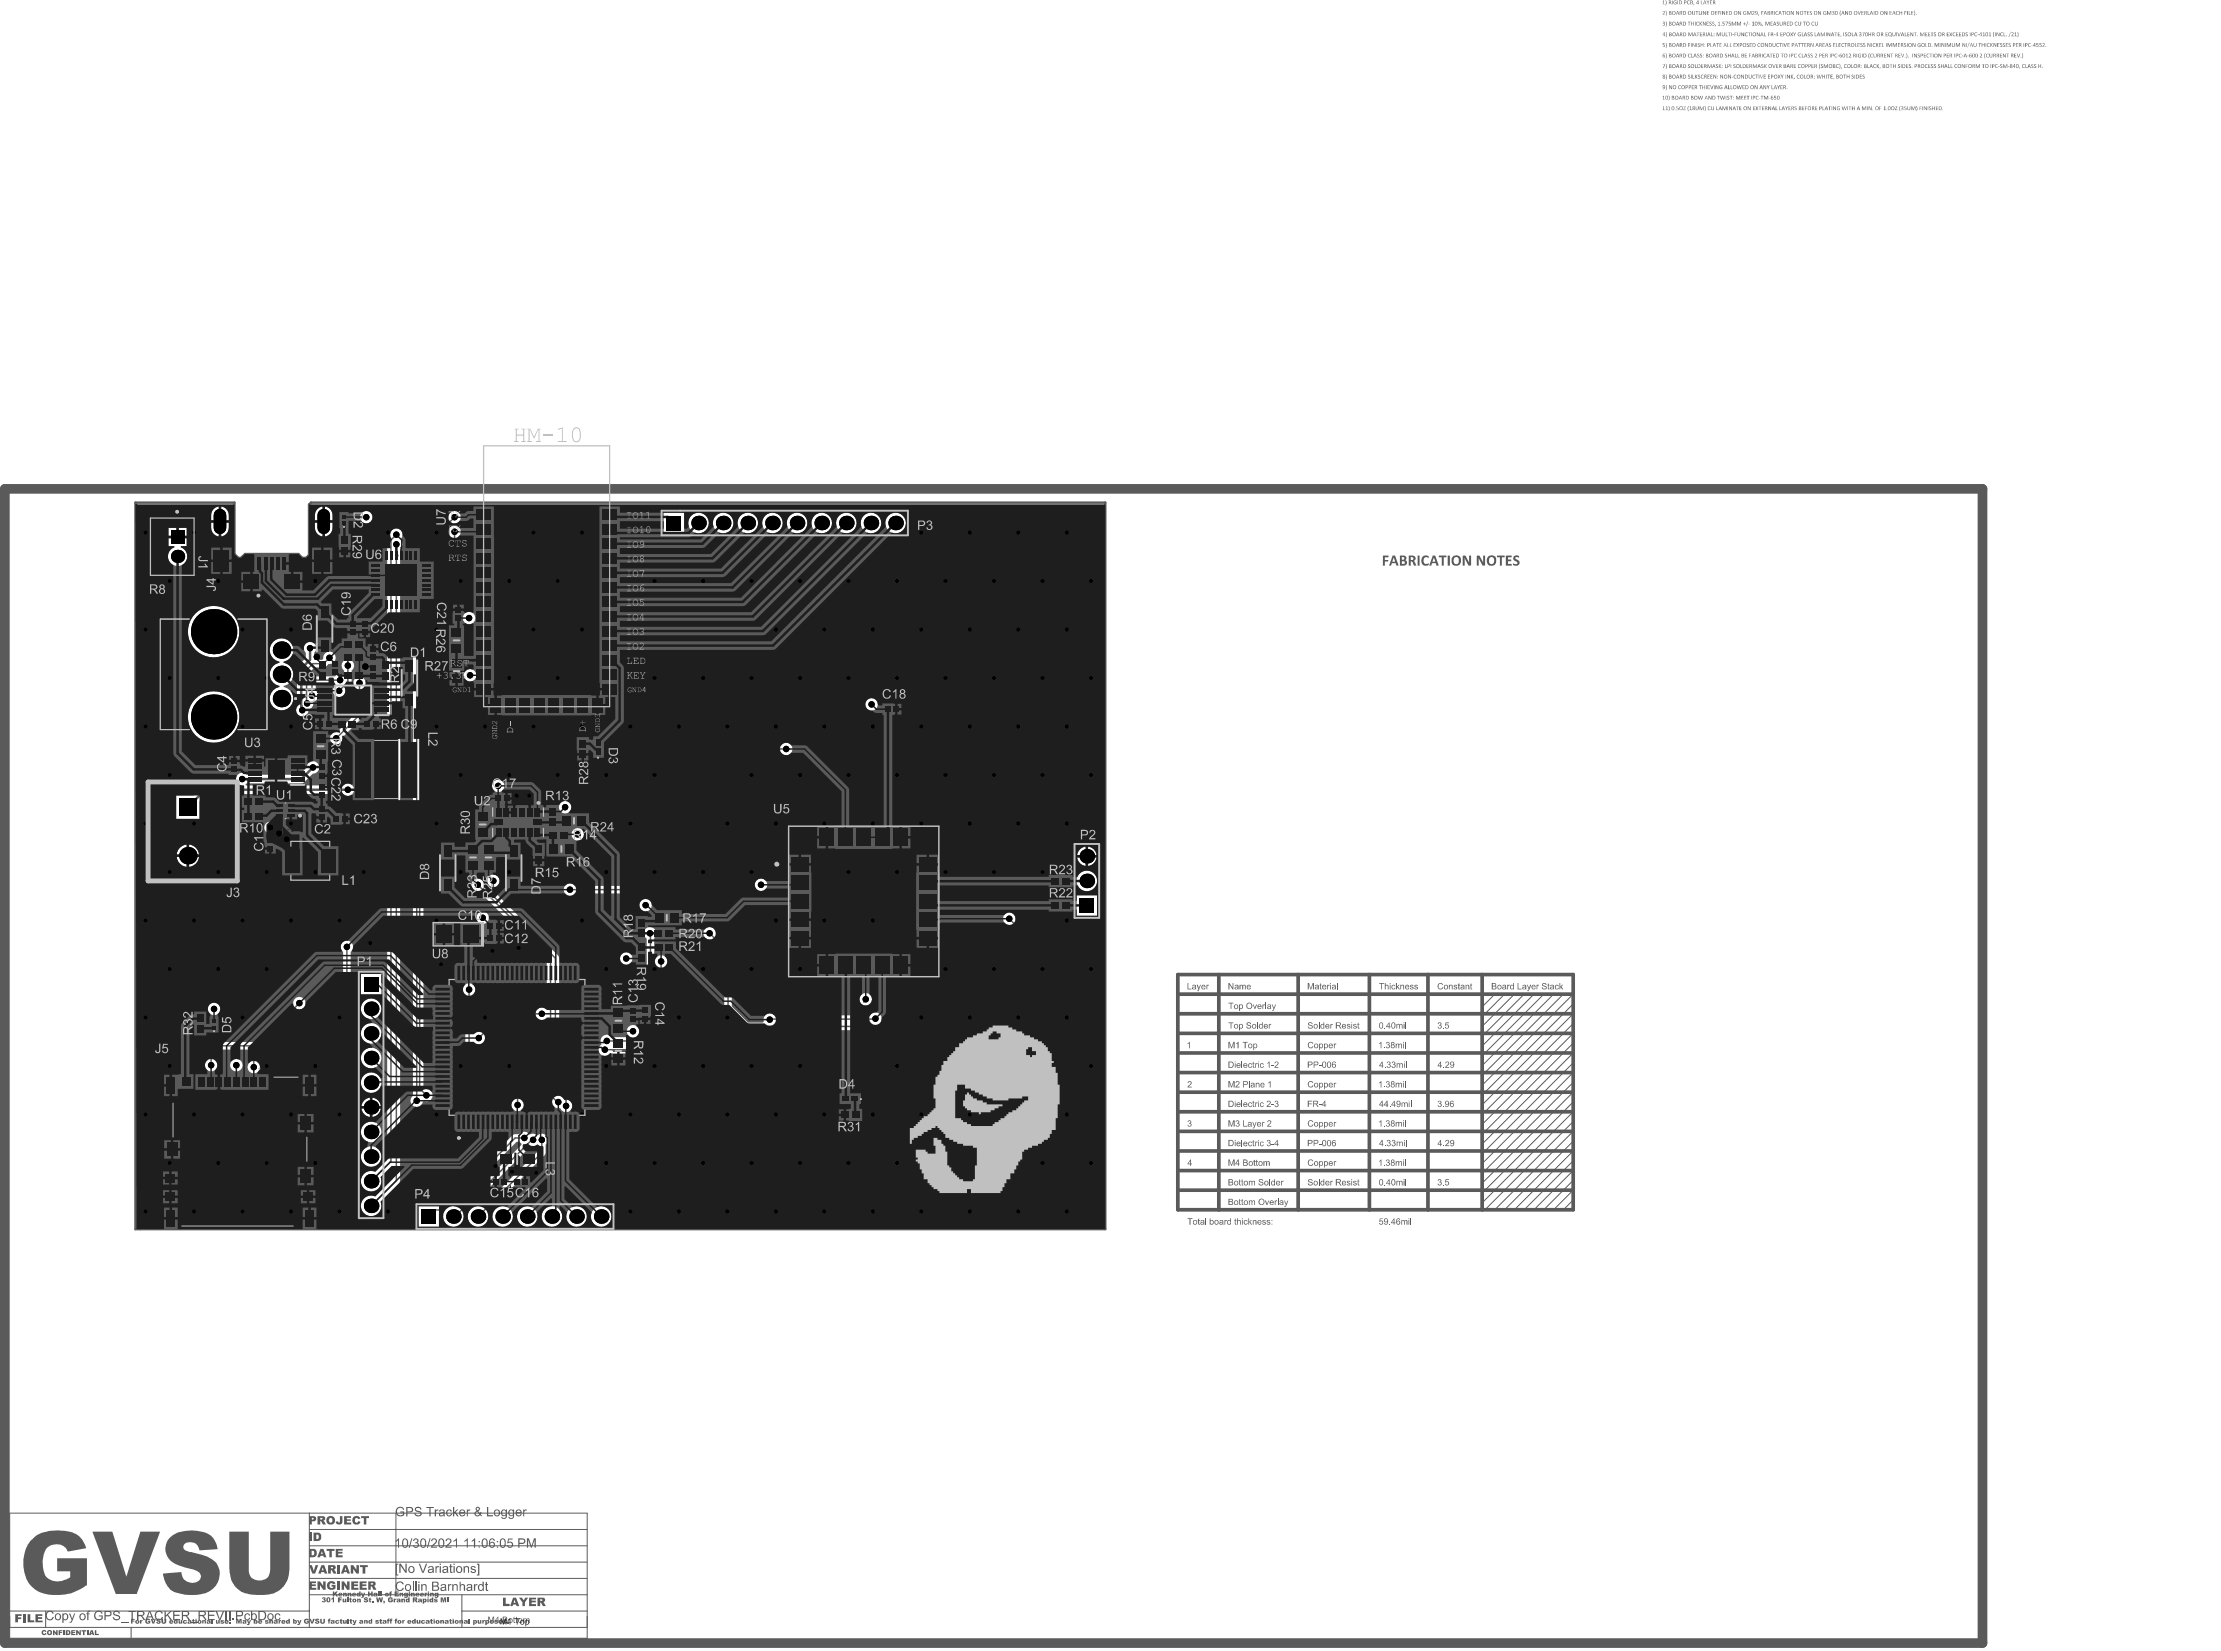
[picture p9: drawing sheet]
<svg xmlns="http://www.w3.org/2000/svg" width="762mm" height="567mm" viewBox="0 0 762 567" stroke-linecap="round" stroke-linejoin="round" font-family="sans-serif">
<g fill="none" stroke="#5a5a5a" stroke-width=".34">
<path d="M509.7 341.2l-1 .9M513.1 341.2l-4.4 4.3M516.5 341.2l-7.8 7.7M519.8 341.2l-11.1 11M523.2 341.2l-14.5 14.4M526.5 341.2l-17.8 17.8M529.9 341.2l-21.2 21.1M533.3 341.2l-24.6 24.5M536.6 341.2l-27.9 27.9M540 358l-31.3 31.2M540 351.3l-31.3 31.2M540 344.5l-31.3 31.3"/>
<path d="M540 354.6l-31.3 31.3M540 347.9l-31.3 31.2M540 341.2l-31.3 31.2M540 378.2l-31.3 31.2M540 371.4l-31.3 31.3M540 364.7l-31.3 31.3M540 374.8l-31.3 31.2M540 368.1l-31.3 31.2M540 361.3l-31.3 31.3M540 398.3l-16.8 16.9M540 391.6l-23.5 23.6M540 384.9l-30.3 30.3"/>
<path d="M540 381.5l-31.3 31.3M540 395l-20.2 20.2M540 388.2l-26.9 27M540 411.8l-3.4 3.4M540 405.1l-10.1 10.1M540 408.4l-6.7 6.8M540 401.7l-13.5 13.5M3.3 519.3h198.3v42.9h-198.3zM106.2 519.3v39.2M135.9 519.3v28M106.2 536.1h95.4M106.2 530.5h95.4"/>
<path d="M106.2 524.9h95.4M3.3 552.9h102.9M3.3 558.5h198.3M15.7 552.9v5.6M45 558.5v3.7M106.2 547.3h95.4M106.2 541.7h95.4M158.5 547.3v11.2M158.5 552.9h43.1"/>
</g>
<g fill="none" stroke="#5a5a5a" stroke-width="1.3">
<path d="M404.3 334.4h135.7v80.8h-135.7zM418.4 334.4v80.8M445.6 334.4v80.8M470 334.4v80.8M490.1 334.4v80.8M508.7 334.4v80.8M404.3 354.6h135.7M404.3 347.9h135.7M404.3 341.2h135.7M404.3 374.8h135.7M404.3 368.1h135.7M404.3 361.3h135.7"/>
<path d="M404.3 395h135.7M404.3 388.2h135.7M404.3 381.5h135.7M404.3 408.4h135.7M404.3 401.7h135.7"/>
</g>
<path d="M1.7 167.8h678.8v396h-678.8z" fill="none" stroke="#5a5a5a" stroke-width="3.3"/>
<g fill="#5a5a5a">
<path d="M407.8 384.7a.58 .58 0 0 1 .9-.2 .58 .58 0 0 1-.1 .9h.1a.69 .69 0 0 1-.1 1.2 .69 .69 0 0 1-1-.6h.3a.41 .41 0 0 0 .5 .4 .41 .41 0 0 0 .3-.5 .41 .41 0 0 0-.6-.3v-.2a.39 .39 0 0 0 .6-.3 .39 .39 0 0 0-.4-.5 .39 .39 0 0 0-.4 .4h-.3z"/>
<path d="M408 371.1a.73 .73 0 0 1 1 .3 .73 .73 0 0 1-.5 1l-.5 .5h1.1v.3h-1.5l.5-.9a.55 .55 0 0 0 .6-.5 .55 .55 0 0 0-.6-.6l-.1 .5h-.4z"/>
<path d="M407.6 358l.8-.5v2.2h-.3v-1.7l-.3 .3z"/>
<path d="M421.7 397.9h.4l.6 1.8 .6-1.8h.5v2.2h-.4v-1.8l-.6 1.8h-.2l-.6-1.9v1.9h-.3z"/>
<path d="M430.4 398.1l.3-.2v.6h.3v.2h-.3v1.1h.3v.3h-.5l-.1-.4z"/>
<path d="M431.2 398.1l.3-.2v.6h.3v.2h-.3v.9l.3 .5-.6-.3z"/>
<path d="M433.7 398.5h.2v.2l.4-.2 .5 .2a.55 .55 0 0 1 .6-.2 .55 .55 0 0 1 .5 .5v1.1h-.4l-.1-1.4-.5 .2v1.2h-.3v-1.1a.32 .32 0 0 0-.4-.3 .32 .32 0 0 0-.2 .5v.9h-.3z"/>
<path d="M421.7 371h.4l.6 1.8 .6-1.8h.5v2.2h-.4v-1.9l-.6 1.9h-.2l-.6-1.9v1.9h-.3z"/>
<path d="M424.4 371.1h.1a.7 .7 0 0 1 1 .4 .7 .7 0 0 1-.6 .9l-.5 .5h1.1v.3h-1.5l.7-1a.51 .51 0 0 0 .5-.6 .51 .51 0 0 0-.8-.3v.4h-.3z"/>
<path d="M408.6 398.4l-.7 .9h.7zM408.6 397.9l.2 1.4h.3v.3h-.3v.5h-.2v-.5h-1z"/>
<path d="M425 398.4l-.7 .9h.7zM425 397.9h.2v1.4h.3l-.3 .8h-.2v-.5h-1z"/>
<path d="M427 398.2v.6h.5a.32 .32 0 0 0 .4-.3 .32 .32 0 0 0-.4-.3zM427 399v.8h.6a.38 .38 0 0 0 .4-.4 .38 .38 0 0 0-.4-.4zM426.7 397.9h.9a.55 .55 0 0 1 .6 .4 .55 .55 0 0 1-.3 .7 .59 .59 0 0 1 .4 .7 .59 .59 0 0 1-.8 .4h-.8z"/>
<path d="M428.8 399.2a.55 .55 0 0 0 1.1 0 .55 .55 0 0 0-1.1 0zM428.6 399.2a.78 .78 0 0 1 1.5 0 .78 .78 0 0 1-1.5 0z"/>
<path d="M432.3 398.8v.1a.56 .56 0 0 0-.1 .8 .56 .56 0 0 0 .8 .1 .56 .56 0 0 0 .1-.8l-.3-.3zM431.9 399.2a.78 .78 0 0 1 1.5 0 .78 .78 0 0 1-1.5 0z"/>
<path d="M427 371.2v.8h.6a.4 .4 0 0 0 .5-.4 .4 .4 0 0 0-.5-.4zM426.7 371l1.2 .1a.62 .62 0 0 1 .4 .7 .62 .62 0 0 1-.7 .4h-.6v1h-.3z"/>
</g>
<path d="M428.8 371v2.2" fill="none" stroke="#5a5a5a" stroke-width=".34"/>
<g fill="#5a5a5a">
<path d="M431 371.6l.3 .1a.57 .57 0 0 1 .7-.1 .57 .57 0 0 1 .3 .6v1h-.2v-1a.39 .39 0 0 0-.5-.4 .39 .39 0 0 0-.3 .5v.9h-.3z"/>
<path d="M435.4 371.5l.7-.5v2.2h-.2v-1.7l-.5 .3z"/>
<path d="M421.7 357.5h.4l.7 1.9 .5-1.9h.5v2.2h-.4v-1.8l-.6 1.8h-.2l-.6-1.8v1.8h-.3z"/>
<path d="M424.3 358l.8-.5v2.2h-.3v-1.7l-.4 .3z"/>
<path d="M426.6 357.5h1.7v.3h-.7v1.9h-.4v-1.9h-.6z"/>
<path d="M421.7 337.3h.3l1.1 1.7v-1.7h.2v2.2h-.2l-1.1-1.7v1.7h-.3z"/>
<path d="M425.5 337.9h.2v.3l.7-.3 .2 .3a.5 .5 0 0 1 .6-.3 .5 .5 0 0 1 .4 .5v1.1h-.3l-.1-1.3-.5 .1v1.2h-.3v-1a.32 .32 0 0 0-.4-.3 .32 .32 0 0 0-.2 .5v.8h-.3z"/>
<path d="M449.3 398l1.1-.1 .3 .5-.2 .1a.74 .74 0 0 0-1-.2 .74 .74 0 0 0-.3 1 .65 .65 0 0 0 .7 .5 .65 .65 0 0 0 .6-.5l.3 .1a1.06 1.06 0 0 1-1.5 .5 1.06 1.06 0 0 1-.2-1.6z"/>
<path d="M457.8 398.5h.3v.2l.2-.2h.4l-.6 .5v1.1h-.3z"/>
<path d="M452.8 392.5h.8v.2h-.8z"/>
<path d="M449.2 384.7l.4-.2a.84 .84 0 0 1 1.1 .5l-.2 .1a.8 .8 0 0 0-1.4 .2 .8 .8 0 0 0 1 1.1l.4-.5h.3a1.05 1.05 0 0 1-1.4 .6 1.05 1.05 0 0 1-.4-1.5z"/>
<path d="M457.8 385h.3v.3l.2-.3 .4 .1-.6 .4v1.1h-.3z"/>
<path d="M448.9 377.7h1.5v.3h-1.2v.7h1v.2h-1v1h-.3z"/>
<path d="M452.8 379h.8v.3h-.8z"/>
<path d="M449.3 371.1l.4-.1a.78 .78 0 0 1 1 .6l-.2 .1a.76 .76 0 0 0-1.2-.2 .76 .76 0 0 0 .1 1.2 .6 .6 0 0 0 .6 .2 .6 .6 0 0 0 .5-.5l.3 .1-.1 .2a1.06 1.06 0 0 1-1.5 .2 1.06 1.06 0 0 1-.1-1.5z"/>
<path d="M457.8 371.6h.3v.2l.2-.2 .4 .1-.1 .2-.5 .1v1.2h-.3z"/>
<path d="M452.8 365.5h.8v.3h-.8z"/>
<path d="M449.2 357.8l.5-.3a.78 .78 0 0 1 1 .6l-.2 .1a.76 .76 0 0 0-1.1-.2 .76 .76 0 0 0-.1 1.1l.1 .1a.6 .6 0 0 0 .6 .3 .6 .6 0 0 0 .5-.5l.3 .1-.4 .5h-1l-.5-.9z"/>
<path d="M457.8 358.1h.3v.3l.2-.3 .4 .1-.1 .3-.5 .1v1.1h-.3z"/>
<path d="M448.9 337.3h.4l.6 1.9 .7-1.9h.4v2.2h-.3v-1.7l-.6 1.7h-.3l-.6-1.8v1.8h-.3z"/>
<path d="M453.1 337.6l.3-.2v.5h.2v.3h-.2v1.1l.3 .2-.6-.1z"/>
<path d="M455.6 337.9h.2v.3l.2-.3 .4 .1-.1 .3h-.4l-.1 1.2h-.2z"/>
<path d="M429.7 372.5a.34 .34 0 0 0 .2 .5 .34 .34 0 0 0 .4-.3l.1-.4zM429.5 371.7h.2a.55 .55 0 0 1 .6-.1 .55 .55 0 0 1 .3 .6l.1 1-.3-.3a.57 .57 0 0 1-.8 .4 .57 .57 0 0 1-.3-.8 .57 .57 0 0 1 .8-.3 .32 .32 0 0 0 0-.5 .32 .32 0 0 0-.5 .3l-.2 .1z"/>
<path d="M433 371.9l-.1 .3h.8a.45 .45 0 0 0-.2-.4 .45 .45 0 0 0-.5 .1zM432.9 371.7h.1a.73 .73 0 0 1 .8 0 .73 .73 0 0 1 .3 .7h-1.2a.44 .44 0 0 0 .3 .5 .44 .44 0 0 0 .5-.2h.3a.78 .78 0 0 1-1.2 .2 .78 .78 0 0 1 .1-1.2z"/>
<path d="M428.6 358.8a.55 .55 0 0 0 1.1 0 .55 .55 0 0 0-1.1 0zM428.4 358.9a.76 .76 0 0 1 1.5 0 .76 .76 0 0 1-1.5 0z"/>
<path d="M430.2 358.1h.3v.3a.72 .72 0 0 1 1.1 .5 .72 .72 0 0 1-1 .7h-.1v.7h-.3zM430.5 358.5a.55 .55 0 0 0-.1 .8 .55 .55 0 0 0 .8 0 .55 .55 0 0 0-.1-.8z"/>
<path d="M424 338.9a.36 .36 0 0 0 .5 .5 .36 .36 0 0 0 .1-.6zM423.9 338.1l.5-.2a.54 .54 0 0 1 .5 .1 .54 .54 0 0 1 .2 .5l.1 1-.3-.1a.59 .59 0 0 1-.9 .2 .59 .59 0 0 1-.1-.9 .59 .59 0 0 1 .8-.1 .35 .35 0 0 0-.2-.5 .35 .35 0 0 0-.5 .3h-.2z"/>
<path d="M428.3 338.3l-.1 .3h.9l-.3-.4zM428.3 338a.73 .73 0 0 1 .8 0 .73 .73 0 0 1 .3 .8h-1.2a.49 .49 0 0 0 .3 .5 .49 .49 0 0 0 .6-.3h.3a.81 .81 0 0 1-1.3 .3 .81 .81 0 0 1 .2-1.3z"/>
<path d="M451.4 398.8a.55 .55 0 0 0-.1 .8 .55 .55 0 0 0 .9 0 .54 .54 0 0 0-.1-.8 .54 .54 0 0 0-.7 0zM451 399.2a.77 .77 0 0 1 1.5 0 .77 .77 0 0 1-1.5 0z"/>
<path d="M452.8 398.5h.2v.2a.75 .75 0 0 1 1.1 .1 .75 .75 0 0 1-.1 1.1h-1v.8h-.2zM453 399.2a.52 .52 0 0 0 1 0 .52 .52 0 0 0-1 0z"/>
<path d="M454.5 398.5l.3 .1a.72 .72 0 0 1 1 .7 .72 .72 0 0 1-1.1 .6v.8h-.2zM454.6 399.2a.55 .55 0 0 0 1.1 0 .55 .55 0 0 0-1.1 0z"/>
<path d="M456.5 398.8l-.2 .3h1l-.3-.4zM456.2 398.8a.72 .72 0 0 1 .9-.2 .72 .72 0 0 1 .4 .8h-1.2a.47 .47 0 0 0 .4 .5 .47 .47 0 0 0 .6-.3h.2a.8 .8 0 0 1-1.1 .4 .8 .8 0 0 1-.2-1.2z"/>
<path d="M449.2 391.4v.8h.6a.38 .38 0 0 0 .4-.4 .38 .38 0 0 0-.4-.4zM448.9 391.2h1a.65 .65 0 0 1 .7 .7 .65 .65 0 0 1-.9 .6h-.5v.8h-.3z"/>
<path d="M451.2 391.4v.8h.6a.39 .39 0 0 0 .5-.3 .39 .39 0 0 0-.5-.5zM450.9 391.2h.9a.65 .65 0 0 1 .7 .6 .65 .65 0 0 1-.7 .7h-.6v.8h-.3z"/>
<path d="M454.2 391.5l-.1 .5a.62 .62 0 0 0 0 .8 .62 .62 0 0 0 .8 .2l.1-.7a.56 .56 0 0 0-.1-.6 .56 .56 0 0 0-.6-.2zM454 391.4a.86 .86 0 0 1 1.1 .2 .86 .86 0 0 1 .1 1v.1a.77 .77 0 0 1-1 .6 .77 .77 0 0 1-.4-1.1z"/>
<path d="M455.9 391.5l-.2 .7a.61 .61 0 0 0 .1 .7 .61 .61 0 0 0 .7 .1l.1-.9a.45 .45 0 0 0-.1-.6 .45 .45 0 0 0-.6 0zM455.6 391.4h.1a.86 .86 0 0 1 1.1 .2 .86 .86 0 0 1 .1 1 .75 .75 0 0 1-.9 .8 .75 .75 0 0 1-.5-1z"/>
<path d="M457.3 391.4a.68 .68 0 0 1 .7-.2 .68 .68 0 0 1 .5 .5h-.2a.49 .49 0 0 0-.7-.1 .49 .49 0 0 0-.2 .6 .71 .71 0 0 1 1.1 .3 .71 .71 0 0 1-.6 1 .71 .71 0 0 1-.7-.9zM457.5 392.6a.44 .44 0 0 0 .8 0 .44 .44 0 0 0-.8 0z"/>
<path d="M451.2 385.8a.55 .55 0 0 0 1.1 0 .55 .55 0 0 0-1.1 0zM451 385.8a.8 .8 0 0 1 1.6 0 .8 .8 0 0 1-1.6 0z"/>
<path d="M452.8 385h.2v.3a.76 .76 0 0 1 1.2 .4 .76 .76 0 0 1-.9 .9l-.3-.1v.7h-.2zM453.3 385.3l-.1 .1a.58 .58 0 0 0-.2 .8 .58 .58 0 0 0 .9 0 .58 .58 0 0 0-.2-.8z"/>
<path d="M454.5 385h.2v.3a.76 .76 0 0 1 1.2 .4 .76 .76 0 0 1-.9 .9l-.3-.1v.7h-.2zM454.9 385.3l-.1 .2a.53 .53 0 0 0 0 .8 .53 .53 0 0 0 .7 0 .53 .53 0 0 0 0-.8l-.1-.2z"/>
<path d="M456.6 385.3l-.3 .4h1l-.3-.4zM456.2 385.2a.78 .78 0 0 1 .9-.1 .78 .78 0 0 1 .4 .8h-1.2a.48 .48 0 0 0 .4 .5 .48 .48 0 0 0 .6-.3l.2 .1a.83 .83 0 0 1-1.3 .3 .83 .83 0 0 1 0-1.3z"/>
<path d="M451 378v.7h.7a.37 .37 0 0 0 .5-.4 .37 .37 0 0 0-.5-.3zM450.7 377.7h1.1a.6 .6 0 0 1 .6 .6 .6 .6 0 0 1-.6 .6l.8 1h-.3l-.7-1h-.6v1h-.3z"/>
<path d="M454.6 378.2l-.6 .9h.6zM454.7 377.7l.2 1.4h.3v.2h-.3v.6h-.3v-.6h-.9z"/>
<path d="M451.4 371.9a.53 .53 0 0 0 0 .8 .53 .53 0 0 0 .8-.1 .52 .52 0 0 0-.1-.7 .52 .52 0 0 0-.7 0zM451 372.4a.8 .8 0 0 1 1.6 0 .8 .8 0 0 1-1.6 0z"/>
<path d="M452.8 371.6h.2v.2a.72 .72 0 0 1 1.2 .5 .72 .72 0 0 1-1 .8l-.2-.1v.8h-.2zM453.1 372a.51 .51 0 0 0 0 .8 .51 .51 0 0 0 .8-.1 .51 .51 0 0 0-.1-.8 .51 .51 0 0 0-.7 .1z"/>
<path d="M454.5 371.6l.3 .1a.72 .72 0 0 1 1 .7 .72 .72 0 0 1-1.1 .6v.8h-.2zM454.8 371.9v.1a.53 .53 0 0 0 0 .8 .53 .53 0 0 0 .7 0 .53 .53 0 0 0 0-.8l-.3-.3z"/>
<path d="M456.4 371.9l-.1 .3h1l-.5-.5zM456.2 371.7h.2a.73 .73 0 0 1 .8 0 .73 .73 0 0 1 .3 .7h-1.2a.48 .48 0 0 0 .4 .6 .48 .48 0 0 0 .6-.3h.2a.81 .81 0 0 1-1.2 .3 .81 .81 0 0 1-.1-1.3z"/>
<path d="M449.2 364.6v.7h.6a.38 .38 0 0 0 .4-.4 .38 .38 0 0 0-.4-.3zM448.9 364.3h.9a.65 .65 0 0 1 .8 .7 .65 .65 0 0 1-.9 .6h-.5v.8h-.3z"/>
<path d="M451.2 364.6v.7h.6a.39 .39 0 0 0 .5-.3 .39 .39 0 0 0-.5-.4zM450.9 364.3h.9a.64 .64 0 0 1 .7 .6 .64 .64 0 0 1-.7 .7h-.6v.8h-.3z"/>
<path d="M454.2 364.6l-.1 .5a.63 .63 0 0 0 0 .7 .63 .63 0 0 0 .7 .3l.2-.7a.56 .56 0 0 0-.1-.7 .56 .56 0 0 0-.7-.1zM454 364.6v-.1a.96 .96 0 0 1 1.2 .3 .96 .96 0 0 1-.1 1.2 .74 .74 0 0 1-.9 .4 .74 .74 0 0 1-.4-1z"/>
<path d="M455.9 364.6l-.2 .5a.7 .7 0 0 0 .7 1.1l.2-1a.5 .5 0 0 0-.1-.6 .5 .5 0 0 0-.6 0zM455.6 364.6a.78 .78 0 0 1 1-.1 .78 .78 0 0 1 .3 .9v.1a.77 .77 0 0 1-.8 .9 .77 .77 0 0 1-.6-1.1z"/>
<path d="M457.3 364.6a.65 .65 0 0 1 .7-.3 .65 .65 0 0 1 .5 .5h-.2a.49 .49 0 0 0-.7-.2 .49 .49 0 0 0-.2 .7 .65 .65 0 0 1 1 .1 .65 .65 0 0 1-.3 1 .65 .65 0 0 1-.8-.5zM457.4 365.7a.5 .5 0 0 0 1 0 .5 .5 0 0 0-1 0z"/>
<path d="M451.3 358.6a.57 .57 0 0 0 .2 .8 .57 .57 0 0 0 .8-.2 .57 .57 0 0 0-.4-.8zM451 358.9a.78 .78 0 0 1 1.5 0 .78 .78 0 0 1-1.5 0z"/>
<path d="M452.8 358.1h.2v.3a.7 .7 0 0 1 1.1 .5 .7 .7 0 0 1-1 .7l-.1 .7h-.2zM453.1 358.5a.54 .54 0 0 0 0 .8 .54 .54 0 0 0 .8-.1 .55 .55 0 0 0-.1-.7 .55 .55 0 0 0-.7 0z"/>
<path d="M454.5 358.1h.2v.3a.71 .71 0 0 1 1.2 .5 .71 .71 0 0 1-1.1 .7l-.1 .7h-.2zM454.9 358.4l-.1 .2a.53 .53 0 0 0 0 .7 .53 .53 0 0 0 .7 0 .53 .53 0 0 0 0-.7l-.3-.3z"/>
<path d="M456.5 358.4l-.2 .4h1l-.3-.4zM456.3 358.2h.2a.67 .67 0 0 1 .8 0 .67 .67 0 0 1 .2 .8h-1.2a.5 .5 0 0 0 .4 .5 .5 .5 0 0 0 .6-.3l.1 .1a.8 .8 0 0 1-1.2 .2 .8 .8 0 0 1 .1-1.3z"/>
<path d="M451.6 338.9a.36 .36 0 0 0 .4 .5 .36 .36 0 0 0 .2-.6zM451.6 338l.3-.1a.54 .54 0 0 1 .6 .1 .54 .54 0 0 1 .2 .5l.1 1-.4-.1a.59 .59 0 0 1-.8 .2 .59 .59 0 0 1-.2-.9 .59 .59 0 0 1 .9-.1 .35 .35 0 0 0-.3-.5 .35 .35 0 0 0-.4 .3h-.3z"/>
<path d="M454.2 338.3l-.1 .3h.9l-.3-.4zM454.1 338h.9l.2 .8h-1.2a.47 .47 0 0 0 .3 .5 .47 .47 0 0 0 .6-.2l.3-.1a.76 .76 0 0 1-1.2 .3 .76 .76 0 0 1 .1-1.2z"/>
<path d="M456.6 337.3h.2v.4h-.2zM456.6 337.9h.2v1.6h-.2z"/>
<path d="M457.6 338.9a.35 .35 0 0 0 .1 .5 .35 .35 0 0 0 .5-.4l.1-.2zM457.4 338h.1a.61 .61 0 0 1 .7-.1 .61 .61 0 0 1 .3 .6l.1 1-.4-.1a.5 .5 0 0 1-.8 .1 .5 .5 0 0 1 .1-.8l.2-.1a.33 .33 0 0 0 .5 0 .33 .33 0 0 0 0-.5 .33 .33 0 0 0-.5 .1l-.5 .2z"/>
</g>
<path d="M459.1 337.3v2.2" fill="none" stroke="#5a5a5a" stroke-width=".34"/>
<g fill="#5a5a5a">
<path d="M473.7 418.2h1l-.9 .1-.1 .6a.72 .72 0 0 1 1.1 .3 .72 .72 0 0 1-.5 1 .72 .72 0 0 1-.9-.5l.3 .1a.46 .46 0 0 0 .7 .1 .46 .46 0 0 0 0-.7 .46 .46 0 0 0-.7 .1h-.3z"/>
<path d="M476.9 419.9h.3v.4h-.3z"/>
<path d="M481 418.7l.2 .2a.63 .63 0 0 1 1 0 .49 .49 0 0 1 .6-.2 .49 .49 0 0 1 .3 .5v1.1h-.3v-1.4l-.3-.1-.3 .3v1.2h-.3v-1.1a.35 .35 0 0 0-.4-.3 .35 .35 0 0 0-.2 .4v1h-.3z"/>
<path d="M475.3 418.8a.45 .45 0 0 0 .9 0 .45 .45 0 0 0-.9 0zM475.1 418.4l.2-.2a.96 .96 0 0 1 1.1 .4 .96 .96 0 0 1 0 1.2 .65 .65 0 0 1-.7 .5 .65 .65 0 0 1-.6-.5l.2-.1a.48 .48 0 0 0 .7 .3 .48 .48 0 0 0 .2-.7 .69 .69 0 0 1-1 .1 .69 .69 0 0 1-.1-1z"/>
<path d="M478.4 418.5l-.7 1h.7zM478.5 418.1l.1 1.4h.4v.3h-.4v.5h-.2v-.5h-.9z"/>
<path d="M479.5 418.2a.64 .64 0 0 1 .6-.1 .64 .64 0 0 1 .5 .5l-.3 .1a.48 .48 0 0 0-.6-.3 .48 .48 0 0 0-.2 .7v.1a.68 .68 0 0 1 1.1 0 .68 .68 0 0 1-.3 1.1 .68 .68 0 0 1-1-.5l-.1-1.1zM479.5 419.6a.48 .48 0 0 0 .9 0 .48 .48 0 0 0-.9 0z"/>
<path d="M483.5 418.1h.2v.3h-.2zM483.5 418.7h.2v1.6h-.2z"/>
</g>
<path d="M484.3 418.1v2.2" fill="none" stroke="#5a5a5a" stroke-width=".34"/>
<g fill="#5a5a5a">
<path d="M475.2 406.5h.3v.3h-.3z"/>
<path d="M479.3 405.2h.3v.3l.1-.3 .8 .3a.5 .5 0 0 1 .6-.3 .5 .5 0 0 1 .3 .5v1.1h-.2v-1a.36 .36 0 0 0-.4-.4 .36 .36 0 0 0-.3 .5v.9h-.2v-1a.36 .36 0 0 0-.5-.3 .36 .36 0 0 0-.2 .5v.8h-.3z"/>
<path d="M473.7 405v.4a.65 .65 0 0 0-.1 .8 .65 .65 0 0 0 .8 .2l.1-.4a.67 .67 0 0 0 0-.8 .67 .67 0 0 0-.8-.2zM473.7 404.7a1.04 1.04 0 0 1 1.1 .5 1.04 1.04 0 0 1-.1 1.2 .76 .76 0 0 1-1.1 .3 .76 .76 0 0 1-.2-1.1z"/>
<path d="M476.7 405l-.7 1.1h.7zM476.8 404.6l.2 1.5h.3l-.3 .1v.6h-.3v-.6h-.9z"/>
<path d="M477.9 405l-.1 .6a.7 .7 0 0 0 .7 1l.1-1a.49 .49 0 0 0 0-.6 .49 .49 0 0 0-.6 0zM477.9 404.7h.1a1.01 1.01 0 0 1 1 .6 1.01 1.01 0 0 1-.2 1.1 .72 .72 0 0 1-1 .3 .72 .72 0 0 1-.3-1z"/>
<path d="M481.8 404.6h.3v.4h-.3zM481.8 405.2h.3v1.6h-.3z"/>
</g>
<path d="M482.6 404.6v2.2" fill="none" stroke="#5a5a5a" stroke-width=".34"/>
<g fill="#5a5a5a">
<path d="M473.4 398.4l.8-.5v2.2h-.3v-1.7l-.5 .3z"/>
<path d="M475 399.7h.3v.4h-.3z"/>
<path d="M475.8 398.2a.58 .58 0 0 1 .8-.2 .58 .58 0 0 1 .1 .9 .66 .66 0 0 1 0 1.1 .66 .66 0 0 1-1-.5h.2a.43 .43 0 0 0 .6 .4 .43 .43 0 0 0 .3-.6 .43 .43 0 0 0-.6-.3v-.2a.36 .36 0 0 0 .5-.3 .36 .36 0 0 0-.4-.4 .36 .36 0 0 0-.4 .4h-.2z"/>
<path d="M479.1 398.5h.2v.2a.63 .63 0 0 1 1 0l.3-.2 .6 .2v1.4h-.3l-.1-1.4-.5 .2v1.2h-.3v-1.1a.32 .32 0 0 0-.4-.3 .32 .32 0 0 0-.2 .5l-.1 .9h-.2z"/>
<path d="M477.7 398.5a.35 .35 0 0 0 .7 0 .35 .35 0 0 0-.7 0zM477.6 399.5a.45 .45 0 0 0 .9 0 .45 .45 0 0 0-.9 0zM477.6 398a.6 .6 0 0 1 .9 .1 .6 .6 0 0 1-.1 .9l.2 .1a.66 .66 0 0 1-.2 .9 .66 .66 0 0 1-.9-.2 .66 .66 0 0 1 .3-.9l-.3-.2z"/>
<path d="M481.6 397.9h.3v.3h-.3zM481.6 398.5h.3v1.6h-.3z"/>
</g>
<path d="M482.4 397.9v2.2" fill="none" stroke="#5a5a5a" stroke-width=".34"/>
<g fill="#5a5a5a">
<path d="M475.3 393h.3v.3h-.3z"/>
<path d="M476.2 391.3h.1a.58 .58 0 0 1 .8 .1 .58 .58 0 0 1-.1 .8 .67 .67 0 0 1 0 1.2 .67 .67 0 0 1-1.1-.6l.4-.1a.43 .43 0 0 0 .5 .4 .43 .43 0 0 0 .3-.6 .43 .43 0 0 0-.6-.2 .48 .48 0 0 0 .5-.4 .48 .48 0 0 0-.4-.5l-.3 .4-.3-.1z"/>
<path d="M477.9 391.3h.1a.58 .58 0 0 1 .8 .1 .58 .58 0 0 1-.2 .8 .67 .67 0 0 1 0 1.2 .67 .67 0 0 1-1-.6l.3-.1a.43 .43 0 0 0 .5 .4 .43 .43 0 0 0 .3-.6 .43 .43 0 0 0-.6-.2l.2-.2a.36 .36 0 0 0 .3-.4 .36 .36 0 0 0-.5-.3l-.1 .4-.3-.1z"/>
<path d="M479.4 391.8h.3v.2l.1-.2h.6l.2 .2a.49 .49 0 0 1 .6-.2 .49 .49 0 0 1 .3 .5v1h-.2v-.9a.36 .36 0 0 0-.4-.5 .36 .36 0 0 0-.3 .6v.8h-.3v-1a.36 .36 0 0 0-.4-.3 .36 .36 0 0 0-.2 .5v.8h-.3z"/>
<path d="M474.3 391.6l-.6 .9h.6zM474.3 391.2h.3v1.3h.2l-.2 .8h-.3v-.5h-.9z"/>
<path d="M481.9 391.2h.3v.3h-.3zM481.9 391.8h.3v1.5h-.3z"/>
</g>
<path d="M482.7 391.2v2.1" fill="none" stroke="#5a5a5a" stroke-width=".34"/>
<g fill="#5a5a5a">
<path d="M473.4 384.9l.8-.5v2.2h-.3v-1.7l-.5 .4z"/>
<path d="M475 386.3h.3v.3h-.3z"/>
<path d="M475.9 384.7a.57 .57 0 0 1 .8-.1 .57 .57 0 0 1 0 .8 .67 .67 0 0 1 0 1.2 .67 .67 0 0 1-1-.6h.2a.44 .44 0 0 0 .6 .4 .44 .44 0 0 0 .3-.5 .44 .44 0 0 0-.6-.3v-.2a.35 .35 0 0 0 .5-.2 .35 .35 0 0 0-.2-.5 .35 .35 0 0 0-.5 .3h-.3z"/>
<path d="M479.1 385h.2v.3l.3-.3 .7 .3a.5 .5 0 0 1 .5-.3 .5 .5 0 0 1 .4 .5v1.1h-.3l-.1-1.3-.5 .1v1.2h-.3v-1.2l-.4-.1-.3 1.3h-.2z"/>
<path d="M477.7 385a.36 .36 0 0 0 .7 0 .36 .36 0 0 0-.7 0zM477.6 386a.46 .46 0 0 0 .9 0 .46 .46 0 0 0-.9 0zM477.5 384.7a.58 .58 0 0 1 .9-.2 .58 .58 0 0 1 0 .9l.2 .1a.64 .64 0 0 1-.1 1 .64 .64 0 0 1-.9-.1 .64 .64 0 0 1 .2-1l-.3-.1z"/>
<path d="M481.6 384.4h.3v.4h-.3zM481.6 385h.3v1.6h-.3z"/>
</g>
<path d="M482.4 384.4v2.2" fill="none" stroke="#5a5a5a" stroke-width=".34"/>
<g fill="#5a5a5a">
<path d="M477 379.6h.3v.3h-.3z"/>
<path d="M481.1 378.3l.2 .2a.51 .51 0 0 1 .5-.3 .51 .51 0 0 1 .4 .4 .53 .53 0 0 1 .6-.3 .53 .53 0 0 1 .4 .5v1.1h-.2v-1a.36 .36 0 0 0-.4-.4 .36 .36 0 0 0-.3 .5v.9h-.3v-1.1a.37 .37 0 0 0-.5-.3 .37 .37 0 0 0-.1 .6v.8h-.3z"/>
<path d="M474.3 378.2l-.6 .9h.6zM474.3 377.7h.3v1.4h.2l-.2 .8h-.3v-.6h-.9z"/>
<path d="M475.9 378.2l-.6 .9h.6zM476 377.7h.3v1.4h.2l-.2 .8h-.4v-.6h-.9z"/>
<path d="M478.5 378.2l-.7 .9h.7zM478.6 377.7l.1 1.4h.4v.2h-.4v.6h-.2v-.6h-1z"/>
<path d="M479.6 378.4a.49 .49 0 0 0 .9 0 .49 .49 0 0 0-.9 0zM479.6 377.8a1.02 1.02 0 0 1 1.2 .5 1.02 1.02 0 0 1-.3 1.3 .63 .63 0 0 1-.7 .3 .63 .63 0 0 1-.5-.6h.3a.53 .53 0 0 0 .7 .3 .53 .53 0 0 0 .2-.8 .7 .7 0 0 1-1.1 .1 .7 .7 0 0 1 .2-1.1z"/>
<path d="M483.6 377.7h.2v.3h-.2zM483.6 378.3h.2v1.6h-.2z"/>
</g>
<path d="M484.4 377.7v2.2" fill="none" stroke="#5a5a5a" stroke-width=".34"/>
<g fill="#5a5a5a">
<path d="M473.4 371.5l.8-.5v2.2h-.3v-1.7l-.5 .3z"/>
<path d="M475 372.8h.3v.4h-.3z"/>
<path d="M475.9 371.1h.2a.55 .55 0 0 1 .8 .1 .55 .55 0 0 1-.2 .8 .66 .66 0 0 1 .3 .9 .66 .66 0 0 1-.9 .3l-.4-.4 .2-.2a.41 .41 0 0 0 .5 .3 .41 .41 0 0 0 .3-.5 .41 .41 0 0 0-.5-.2v-.3a.39 .39 0 0 0 .5-.3 .39 .39 0 0 0-.3-.5 .39 .39 0 0 0-.5 .5h-.2z"/>
<path d="M479.1 371.6h.2v.2l.8-.2 .2 .2a.49 .49 0 0 1 .5-.2 .49 .49 0 0 1 .4 .5v1.1h-.3v-1a.34 .34 0 0 0-.4-.4 .34 .34 0 0 0-.2 .4v1h-.3v-1a.36 .36 0 0 0-.4-.4 .36 .36 0 0 0-.3 .5v.9h-.2z"/>
<path d="M477.7 371.6a.35 .35 0 0 0 .7 0 .35 .35 0 0 0-.7 0zM477.6 372.5a.46 .46 0 0 0 .9 0 .46 .46 0 0 0-.9 0zM477.5 371.1a.66 .66 0 0 1 1 0 .66 .66 0 0 1 0 1l.1 .1a.63 .63 0 0 1-.2 .9 .63 .63 0 0 1-.9-.2 .63 .63 0 0 1 .3-.9l-.3-.2z"/>
<path d="M481.6 371h.3v.3h-.3zM481.6 371.6h.3v1.6h-.3z"/>
</g>
<path d="M482.4 371v2.2" fill="none" stroke="#5a5a5a" stroke-width=".34"/>
<g fill="#5a5a5a">
<path d="M475.3 366.2h.3v.2h-.3z"/>
<path d="M476.2 364.4h.1a.56 .56 0 0 1 .9 0 .56 .56 0 0 1-.2 .8 .67 .67 0 0 1 0 1.2 .67 .67 0 0 1-1.1-.6h.4a.43 .43 0 0 0 .5 .4 .43 .43 0 0 0 .3-.5 .43 .43 0 0 0-.6-.3v-.3a.35 .35 0 0 0 .5-.3 .35 .35 0 0 0-.4-.3 .35 .35 0 0 0-.3 .4l-.3-.1z"/>
<path d="M477.8 364.5a.63 .63 0 0 1 .9-.1 .63 .63 0 0 1 0 .9 .67 .67 0 0 1-.1 1.1 .67 .67 0 0 1-1-.6h.3a.46 .46 0 0 0 .5 .5 .46 .46 0 0 0 .4-.6 .46 .46 0 0 0-.7-.3l.1-.3a.36 .36 0 0 0 .5-.3 .36 .36 0 0 0-.4-.4 .36 .36 0 0 0-.3 .5l-.3-.1z"/>
<path d="M479.4 364.9l.3 .2 .5-.3 .3 .3a.54 .54 0 0 1 .6-.2 .54 .54 0 0 1 .4 .5v1h-.2v-.9a.35 .35 0 0 0-.4-.4 .35 .35 0 0 0-.3 .4v.9h-.3v-1a.37 .37 0 0 0-.5-.3 .37 .37 0 0 0-.1 .6v.7h-.3z"/>
<path d="M474.3 364.7l-.6 1h.6zM474.3 364.3h.3v1.4h.2l-.2 .7h-.3v-.5h-.9z"/>
<path d="M481.9 364.3h.3v.3h-.3zM481.9 364.9h.3v1.5h-.3z"/>
</g>
<path d="M482.7 364.3v2.1" fill="none" stroke="#5a5a5a" stroke-width=".34"/>
<g fill="#5a5a5a">
<path d="M473.4 358l.8-.5v2.2h-.3v-1.7l-.4 .3z"/>
<path d="M475 359.4h.3v.3h-.3z"/>
<path d="M475.9 357.6a.6 .6 0 0 1 .9 .1 .6 .6 0 0 1-.1 .9 .67 .67 0 0 1 0 1.1 .67 .67 0 0 1-1-.6h.2a.41 .41 0 0 0 .5 .4 .41 .41 0 0 0 .4-.5 .41 .41 0 0 0-.6-.3v-.2a.39 .39 0 0 0 .5-.3 .39 .39 0 0 0-.3-.5 .39 .39 0 0 0-.5 .4h-.2z"/>
<path d="M479.1 358.1h.2v.3l.8-.3 .2 .3a.48 .48 0 0 1 .5-.3 .48 .48 0 0 1 .4 .5v1.1h-.3l-.1-1.3-.5 .1v1.2h-.3v-1a.36 .36 0 0 0-.4-.3 .36 .36 0 0 0-.3 .5v.8h-.2z"/>
<path d="M477.7 358.1a.35 .35 0 0 0 .7 0 .35 .35 0 0 0-.7 0zM477.6 359.1a.45 .45 0 0 0 .9 0 .45 .45 0 0 0-.9 0zM477.6 357.6a.6 .6 0 0 1 .9 .1 .6 .6 0 0 1-.1 .9 .63 .63 0 0 1 .2 .9 .63 .63 0 0 1-1 0 .63 .63 0 0 1 .2-.9l-.3-.2z"/>
<path d="M481.6 357.5h.3v.4h-.3zM481.6 358.1h.3v1.6h-.3z"/>
</g>
<path d="M482.4 357.5v2.2" fill="none" stroke="#5a5a5a" stroke-width=".34"/>
<g fill="#5a5a5a">
<path d="M475.2 352.6h.3v.4h-.3z"/>
<path d="M479.3 351.4l1.2 .1a.52 .52 0 0 1 .6-.1 .52 .52 0 0 1 .3 .5v1.1h-.2l-.2-1.4-.4 .1-.1 1.3h-.2v-1a.36 .36 0 0 0-.5-.4 .36 .36 0 0 0-.2 .5v.9h-.3z"/>
<path d="M473.8 351.1l-.1 .9a.5 .5 0 0 0 .4 .8 .5 .5 0 0 0 .4-.8 .62 .62 0 0 0 0-.7 .62 .62 0 0 0-.7-.2zM473.6 351l.1-.1a.9 .9 0 0 1 1 .4 .9 .9 0 0 1 .1 1 .75 .75 0 0 1-1.1 .6 .75 .75 0 0 1-.3-1.1z"/>
<path d="M476.7 351.3l-.7 .9h.7zM476.8 350.9l.2 1.3h.3v.3h-.3v.5h-.3v-.5h-.9z"/>
<path d="M478 351.1l-.2 .8a.54 .54 0 0 0 .1 .7 .54 .54 0 0 0 .7-.1v-.3a.69 .69 0 0 0 .1-.8 .69 .69 0 0 0-.7-.3zM477.8 351a.86 .86 0 0 1 1 .2 .86 .86 0 0 1 .1 1.1 .7 .7 0 0 1-.8 .7 .7 .7 0 0 1-.6-1z"/>
<path d="M481.8 350.9h.3v.2h-.3zM481.8 351.4h.3v1.6h-.3z"/>
</g>
<path d="M482.6 350.9v2.1" fill="none" stroke="#5a5a5a" stroke-width=".34"/>
<g fill="#5a5a5a">
<path d="M473.4 337.3h1.7v.3h-.8v1.9h-.2v-1.9h-.7z"/>
<path d="M475.3 337.3h.3v.9a.57 .57 0 0 1 .6-.2 .57 .57 0 0 1 .4 .5v1h-.2v-1a.39 .39 0 0 0-.5-.3 .39 .39 0 0 0-.3 .5v.8h-.3z"/>
<path d="M477.8 338.1a.64 .64 0 0 1 .7-.2 .64 .64 0 0 1 .4 .5h-.3a.54 .54 0 0 0-.8 .2 .54 .54 0 0 0 .5 .8l.4-.5 .3 .1a.78 .78 0 0 1-1.2 .3 .78 .78 0 0 1 0-1.2z"/>
<path d="M479.2 337.3h.3v1.3l.6-.7h.3l-.6 .6 .7 1h-.3l-.5-.7-.2 .7h-.3z"/>
<path d="M480.7 337.9h.2v.3a.56 .56 0 0 1 .7-.2 .56 .56 0 0 1 .3 .6v.9h-.2v-.9a.39 .39 0 0 0-.4-.4 .39 .39 0 0 0-.4 .5v.8h-.2z"/>
<path d="M484.1 338.1l.1-.1a.57 .57 0 0 1 1 .3h-.3a.31 .31 0 0 0-.4-.2 .31 .31 0 0 0-.2 .5 .31 .31 0 0 0 .5 0 .55 .55 0 0 1 .2 .9 .55 .55 0 0 1-.9-.2l-.1-.3h.2a.35 .35 0 0 0 .4 .4 .35 .35 0 0 0 .3-.4 .35 .35 0 0 0-.5-.2l-.3-.1z"/>
<path d="M485.7 338a.57 .57 0 0 1 1 .3h-.3a.28 .28 0 0 0-.3-.2 .28 .28 0 0 0-.2 .4l.1 .1a.56 .56 0 0 1 .7 .8 .56 .56 0 0 1-1 0l-.3-.4h.3a.32 .32 0 0 0 .2 .4 .32 .32 0 0 0 .4-.1 .32 .32 0 0 0-.1-.4h-.1a.5 .5 0 0 1-.5-.3 .5 .5 0 0 1 .1-.6z"/>
<path d="M493.6 404.8l.9-.1a.49 .49 0 0 1 .3 .5 .49 .49 0 0 1-.3 .4 .66 .66 0 0 1-.1 1.2 .66 .66 0 0 1-1-.6l.3-.1a.46 .46 0 0 0 .5 .5 .46 .46 0 0 0 .4-.6 .46 .46 0 0 0-.6-.3v-.1a.38 .38 0 0 0 .5-.3 .38 .38 0 0 0-.3-.5 .38 .38 0 0 0-.4 .4h-.3z"/>
<path d="M495.3 406.5h.3v.3h-.3z"/>
<path d="M496.2 404.6h1.1v.3h-.9l-.1 .6a.71 .71 0 0 1 1 .3 .71 .71 0 0 1-.4 1 .71 .71 0 0 1-.9-.6h.2a.51 .51 0 0 0 .9 .2 .51 .51 0 0 0-.4-.8l-.7 .1z"/>
<path d="M495.4 393h.2v.3h-.2z"/>
<path d="M496.1 391.4l.3-.1a.7 .7 0 0 1 1 .3 .7 .7 0 0 1-.5 .9l-.5 .5h1v.3h-1.3l.5-.8a.61 .61 0 0 0 .6-.5 .61 .61 0 0 0-.5-.6l-.4 .5-.2-.1z"/>
<path d="M493.6 377.9l.2-.1a.58 .58 0 0 1 .8 .1 .58 .58 0 0 1-.1 .9 .67 .67 0 0 1 0 1.1 .67 .67 0 0 1-1.1-.5l.3-.1a.43 .43 0 0 0 .5 .4 .43 .43 0 0 0 .3-.6 .43 .43 0 0 0-.5-.3v-.2a.35 .35 0 0 0 .5-.3 .35 .35 0 0 0-.4-.4 .35 .35 0 0 0-.3 .4l-.3-.1z"/>
<path d="M495.3 379.6h.3v.3h-.3z"/>
<path d="M495.4 366.2h.2v.2h-.2z"/>
<path d="M496.1 364.6l.2-.2a.74 .74 0 0 1 1.1 .3 .74 .74 0 0 1-.6 1l-.4 .5h1v.2h-1.3l.4-.7a.8 .8 0 0 0 .5-1.1l-.3-.1-.6 .4z"/>
<path d="M493.6 351a.58 .58 0 0 1 .9-.1 .58 .58 0 0 1 0 .9 .7 .7 0 0 1 0 1.2 .7 .7 0 0 1-1.1-.6h.3a.46 .46 0 0 0 .5 .4 .46 .46 0 0 0 .4-.6 .46 .46 0 0 0-.6-.2v-.3a.35 .35 0 0 0 .5-.3 .35 .35 0 0 0-.4-.4 .35 .35 0 0 0-.3 .4h-.3z"/>
<path d="M495.3 352.6h.3v.4h-.3z"/>
<path d="M496.2 350.9h1.1v.2h-.9l-.1 .6a.7 .7 0 0 1 1 .3 .7 .7 0 0 1-.4 1 .7 .7 0 0 1-.9-.6h.2a.48 .48 0 0 0 .7 .3 .48 .48 0 0 0 .2-.7 .48 .48 0 0 0-.7-.1l-.4 .1z"/>
<path d="M493.6 337.8a.96 .96 0 0 1 1.7 .1l-.3 .1a.74 .74 0 0 0-1-.3 .74 .74 0 0 0-.2 1.1 .65 .65 0 0 0 .6 .5 .65 .65 0 0 0 .6-.5l.4 .1a1.04 1.04 0 0 1-1.5 .5 1.04 1.04 0 0 1-.3-1.6z"/>
<path d="M497.3 337.9h.3v.3a.55 .55 0 0 1 .7-.3 .55 .55 0 0 1 .3 .7v.9h-.3v-1.2l-.5-.1-.2 1.3h-.3z"/>
<path d="M499.1 338l.7-.1 .3 .3 .1 .1-.3 .1-.1-.2h-.5v.3l.2 .1a.55 .55 0 0 1 .7 .7 .55 .55 0 0 1-1 .1l-.3-.2 .3-.2a.32 .32 0 0 0 .4 .4 .32 .32 0 0 0 .1-.5 .53 .53 0 0 1-.6-.2 .53 .53 0 0 1 0-.7z"/>
<path d="M500.5 337.6l.4-.2v.5h.2v.3h-.2v1.1h.2v.2h-.4l-.2-.3z"/>
<path d="M503.1 337.9l.3 .2a.57 .57 0 0 1 .7-.1 .57 .57 0 0 1 .3 .6v.9h-.4v-.9a.36 .36 0 0 0-.4-.4 .36 .36 0 0 0-.3 .5v.8h-.2z"/>
<path d="M504.8 337.6l.2-.2v.5h.3v.3h-.3v1.1l.4 .2-.6-.1z"/>
<path d="M5.2 553.9h2.2v.6h-1.2v.5h1.1v.6h-1.1v1.1h-1z"/>
<path d="M7.9 553.9h1v2.8h-1z"/>
<path d="M9.5 553.9h.9v2.1h1.4v.7h-2.3z"/>
<path d="M12.2 553.9h2.3v.6h-1.5v.4h1.5v.6h-1.5v.6h1.6v.6h-2.4z"/>
<path d="M407.6 418.1h1.7v.2h-.7v2h-.3v-2h-.7z"/>
<path d="M411.3 418.3l.3-.1v.5h.3v.2h-.3v1.1h.3v.3h-.5l-.1-.4z"/>
<path d="M477 337.3h.3v.4h-.3zM477 337.9h.3v1.6h-.3z"/>
<path d="M482.6 338.3l-.1 .3h1l-.3-.4zM482.5 338.1a.74 .74 0 0 1 .9-.1 .74 .74 0 0 1 .3 .8h-1.2a.49 .49 0 0 0 .4 .5 .49 .49 0 0 0 .6-.3l.2 .1a.81 .81 0 0 1-1.2 .3 .81 .81 0 0 1 0-1.3z"/>
<path d="M494.4 391.6l-.7 .9h.7zM494.5 391.2l.1 1.3h.4v.3h-.4v.5h-.2v-.5h-1z"/>
<path d="M498 391.8a.47 .47 0 0 0 .9 0 .47 .47 0 0 0-.9 0zM497.8 391.4h.2a.66 .66 0 0 1 .8-.1 .66 .66 0 0 1 .3 .7v.4a.72 .72 0 0 1-.4 .9 .72 .72 0 0 1-.9-.4l.2-.1a.51 .51 0 0 0 .8 .3 .51 .51 0 0 0 .1-.8 .66 .66 0 0 1-1 .1 .66 .66 0 0 1-.1-1z"/>
<path d="M496.2 378.4a.5 .5 0 0 0 1 0 .5 .5 0 0 0-1 0zM496.1 378l.1-.1a.93 .93 0 0 1 1.2 .3 .93 .93 0 0 1-.2 1.2 .64 .64 0 0 1-.6 .5 .64 .64 0 0 1-.6-.6h.2a.46 .46 0 0 0 .7 .4 .46 .46 0 0 0 .2-.7l.1-.2a.69 .69 0 0 1-1 .2 .69 .69 0 0 1-.1-1z"/>
<path d="M498 377.8a.65 .65 0 0 1 1 .4h-.2a.49 .49 0 0 0-.7-.2 .49 .49 0 0 0-.2 .8v-.1a.7 .7 0 0 1 1.1 .3 .7 .7 0 0 1-.7 .9 .7 .7 0 0 1-.6-.9v-.7zM497.9 379.2a.45 .45 0 0 0 .9 0 .45 .45 0 0 0-.9 0z"/>
<path d="M494.4 364.7l-.7 1h.7zM494.5 364.3l.1 1.4h.4v.2h-.4v.5h-.2v-.5h-1z"/>
<path d="M498 364.9a.48 .48 0 0 0 .9 0 .48 .48 0 0 0-.9 0zM498.1 364.3h.1a1.11 1.11 0 0 1 1 1.1 1.11 1.11 0 0 1-.9 1.1l-.5-.3v-.3h.2a.49 .49 0 0 0 .7 .2 .49 .49 0 0 0 .2-.7l-.2 .3a.75 .75 0 0 1-.9-.5 .75 .75 0 0 1 .3-.9z"/>
<path d="M495.9 338.3a.57 .57 0 0 0 .2 1 .57 .57 0 0 0 .8-.6 .57 .57 0 0 0-.8-.5zM495.5 338.7a.8 .8 0 0 1 1.6 0 .8 .8 0 0 1-1.6 0z"/>
<path d="M501.7 338.9a.38 .38 0 0 0 .3 .5 .38 .38 0 0 0 .4-.5zM501.5 338.1l.2-.1a.64 .64 0 0 1 1 .5v1l-.4-.1a.56 .56 0 0 1-.7 .1 .56 .56 0 0 1-.2-.7 .56 .56 0 0 1 .8-.2 .36 .36 0 0 0-.2-.5 .36 .36 0 0 0-.4 .3h-.3z"/>
<path d="M409.6 419.4a.55 .55 0 0 0 1.1 0 .55 .55 0 0 0-1.1 0zM409.4 419.4a.8 .8 0 0 1 1.6 0 .8 .8 0 0 1-1.6 0z"/>
<path d="M412.3 419.7a.41 .41 0 0 0 .5 .3 .41 .41 0 0 0 .2-.6zM412.2 418.8l.2-.1a.61 .61 0 0 1 .6 0 .61 .61 0 0 1 .4 .6l.1 1-.5-.2a.55 .55 0 0 1-.7 .2 .55 .55 0 0 1-.2-.8 .55 .55 0 0 1 .8-.2 .35 .35 0 0 0-.2-.5 .35 .35 0 0 0-.4 .4l-.3-.1z"/>
</g>
<path d="M413.9 418.1v2.2" fill="none" stroke="#5a5a5a" stroke-width=".34"/>
<g fill="#5a5a5a">
<path d="M420.3 418.7h.3v.2l.1-.2h.5l-.1 .3-.5 .1v1.2h-.3z"/>
<path d="M423.9 418.3l.2-.1v.5h.3v.2h-.3v1.1l.3 .3-.5-.2z"/>
<path d="M424.6 418.1h.3v.7a.57 .57 0 0 1 .6-.1 .57 .57 0 0 1 .4 .6v1h-.3v-1a.39 .39 0 0 0-.4-.4 .39 .39 0 0 0-.3 .5v.9h-.3z"/>
<path d="M427.1 418.8h.1a.67 .67 0 0 1 1.1 .4h-.3a.53 .53 0 0 0-.9 .1 .53 .53 0 0 0 .6 .7l.6-.3a.76 .76 0 0 1-1.2 .4 .76 .76 0 0 1 0-1.3z"/>
<path d="M428.5 418.1h.3v1.2l.6-.6h.3l-.6 .6 .7 1h-.4l-.5-.9-.1 .9h-.3z"/>
<path d="M430 418.7l.4 .1a.53 .53 0 0 1 .6-.1 .53 .53 0 0 1 .3 .6v1h-.3v-1a.34 .34 0 0 0-.3-.5 .34 .34 0 0 0-.4 .4v1.1h-.3z"/>
<path d="M433.3 418.8l.2-.1a.63 .63 0 0 1 1 .4l-.8-.3-.2 .2 .2 .3a.59 .59 0 0 1 .7 .1 .59 .59 0 0 1-.1 .8 .65 .65 0 0 1-1.1-.4h.3a.32 .32 0 0 0 .4 .4 .32 .32 0 0 0 .1-.6 .6 .6 0 0 1-.7-.8z"/>
<path d="M434.8 418.8l.2-.1a.57 .57 0 0 1 .9 .4l-.6-.3a.33 .33 0 0 0-.1 .5 .33 .33 0 0 0 .5 0 .58 .58 0 0 1-.1 1 .58 .58 0 0 1-.8-.5h.2a.35 .35 0 0 0 .5 .3 .35 .35 0 0 0 .2-.4 .35 .35 0 0 0-.5-.2l-.4-.2z"/>
<path d="M425.4 411.6l.2-.2v.6h.3l-.3 .2v1.1l.4 .2-.6-.2z"/>
<path d="M426.2 411.6l.3-.2v.6h.2l-.2 .2v1.1l.3 .2-.6-.2z"/>
<path d="M428.7 412l.2 .2 .6-.3 .4 .3a.49 .49 0 0 1 .5-.3 .49 .49 0 0 1 .4 .5v1.1h-.3v-1.3l-.6 .3v1h-.3v-1a.37 .37 0 0 0-.5-.3 .37 .37 0 0 0-.2 .5v.8h-.2z"/>
<path d="M434.2 412h.3l.4 1.2 .5-1.2h.2l-.6 1.5h-.2z"/>
<path d="M437.6 412h.8l-.6 .5v1h-.2z"/>
<path d="M415.6 419a.54 .54 0 0 0-.1 .8 .54 .54 0 0 0 .8 0 .54 .54 0 0 0 0-.8 .54 .54 0 0 0-.7 0zM415.2 418.1h.3v.7l.2-.1a.72 .72 0 0 1 .9 .8 .72 .72 0 0 1-1 .6l-.4 .2z"/>
<path d="M417 419.4a.6 .6 0 0 0 1.2 0 .6 .6 0 0 0-1.2 0zM416.8 419.4a.76 .76 0 0 1 1.5 0 .76 .76 0 0 1-1.5 0z"/>
<path d="M418.9 419.7a.35 .35 0 0 0 .3 .4 .35 .35 0 0 0 .3-.3l.1-.4zM418.6 418.9l.4-.2a.66 .66 0 0 1 .9 .6l.1 1-.4-.3a.57 .57 0 0 1-.7 .4 .57 .57 0 0 1-.3-.8 .57 .57 0 0 1 .8-.3 .32 .32 0 0 0-.1-.5 .32 .32 0 0 0-.4 .4l-.4-.1z"/>
<path d="M421.4 418.7l.9 .1v-.7h.2v2.2l-.2-.3a.72 .72 0 0 1-.9 .1 .72 .72 0 0 1-.2-1zM421.5 419.1a.55 .55 0 0 0 0 .8 .55 .55 0 0 0 .8-.1 .55 .55 0 0 0-.1-.8l-.4-.2z"/>
<path d="M426.3 418.1h.3v.3h-.3zM426.3 418.7h.3v1.6h-.3z"/>
<path d="M431.9 419.1v.2h.8a.44 .44 0 0 0-.3-.5 .44 .44 0 0 0-.5 .3zM431.8 418.8h.1a.66 .66 0 0 1 .8-.1 .66 .66 0 0 1 .3 .8h-1.1a.44 .44 0 0 0 .3 .5 .44 .44 0 0 0 .5-.2h.3a.78 .78 0 0 1-1.2 .3 .78 .78 0 0 1 0-1.3z"/>
<path d="M436.5 418.7h.2v.3h-.2zM436.5 419.9h.2v.4h-.2z"/>
<path d="M422 411.6v.6l.9-.1-.1-.5zM422 412.5v.8h.6a.39 .39 0 0 0 .4-.5 .39 .39 0 0 0-.5-.3zM421.7 411.4h.9a.54 .54 0 0 1 .6 .4 .54 .54 0 0 1-.3 .6h.1a.61 .61 0 0 1 .3 .8 .61 .61 0 0 1-.8 .3h-.8z"/>
<path d="M423.7 412.7a.55 .55 0 0 0 1.1 0 .55 .55 0 0 0-1.1 0zM423.5 412.7a.8 .8 0 0 1 1.6 0 .8 .8 0 0 1-1.6 0z"/>
<path d="M427.1 412.7a.55 .55 0 0 0 1.1 0 .55 .55 0 0 0-1.1 0zM426.9 412.7a.79 .79 0 0 1 1.5 0 .79 .79 0 0 1-1.5 0z"/>
<path d="M432.5 411.8l-.2 .4a.81 .81 0 0 0 1 1 .81 .81 0 0 0 .3-1.4l-.4-.2zM432 412.4a1.06 1.06 0 0 1 2.1 0 1.06 1.06 0 0 1-2.1 0z"/>
<path d="M436.1 412.3v.3h.9l-.3-.4zM435.9 412.2a.71 .71 0 0 1 .9-.2 .71 .71 0 0 1 .4 .8h-1.2a.48 .48 0 0 0 .4 .5 .48 .48 0 0 0 .6-.3l.2 .1a.8 .8 0 0 1-1.1 .3 .8 .8 0 0 1-.2-1.2z"/>
</g>
<path d="M438.7 411.4v2.1" fill="none" stroke="#5a5a5a" stroke-width=".34"/>
<g fill="#5a5a5a">
<path d="M440.8 412h.2l.4 1.3 .6-1.3h.2l-.7 1.8-.4 .4-.2-.4h.3l.2-.3z"/>
<path d="M425.4 404.8l.2-.1v.5h.3l-.3 .2v1.1l.4 .3-.6-.1z"/>
<path d="M426.2 404.8l.3-.1v.5h.2l-.2 .2v1.1l.3 .3-.6-.1z"/>
<path d="M428.7 405.2h.2v.3l.2-.3h.5l.3 .3a.5 .5 0 0 1 .5-.3 .5 .5 0 0 1 .4 .5v1.1h-.3v-1a.34 .34 0 0 0-.3-.4 .34 .34 0 0 0-.3 .3v1.1h-.3v-1.2l-.2-.2-.4 .2-.1 1.2h-.2z"/>
<path d="M432.1 405l.4-.4a.77 .77 0 0 1 1.1 .6l-.4-.2a.4 .4 0 0 0-.6-.1 .4 .4 0 0 0 0 .6l.2 .1a.69 .69 0 0 1 .9 .7 .69 .69 0 0 1-1 .5l-.6-.3-.1-.4h.2a.54 .54 0 0 0 .6 .6 .54 .54 0 0 0 .4-.8l-.8-.2-.3-.3z"/>
<path d="M439.5 412.9a.39 .39 0 0 0 .4 .4 .39 .39 0 0 0 .4-.5zM439.3 412.1l.4-.1a.55 .55 0 0 1 .5 0 .55 .55 0 0 1 .3 .5l.1 1-.4-.2a.5 .5 0 0 1-.8 .2 .5 .5 0 0 1 .1-.8l.3-.1a.3 .3 0 0 0 .4 0 .3 .3 0 0 0 0-.4 .3 .3 0 0 0-.4 0l-.6 .2z"/>
<path d="M422 404.9v.7h.5a.35 .35 0 0 0 .4-.4 .35 .35 0 0 0-.4-.3zM422 405.8v.8h.6a.39 .39 0 0 0 .4-.5 .39 .39 0 0 0-.5-.3zM421.7 404.6h.8a.57 .57 0 0 1 .6 .4 .57 .57 0 0 1-.2 .6 .63 .63 0 0 1 .4 .8 .63 .63 0 0 1-.8 .4h-.8z"/>
<path d="M423.8 405.9a.55 .55 0 0 0 1.1 0 .55 .55 0 0 0-1.1 0zM423.5 406a.78 .78 0 0 1 1.5 0 .78 .78 0 0 1-1.5 0z"/>
<path d="M427.1 405.9a.55 .55 0 0 0 1.1 0 .55 .55 0 0 0-1.1 0zM426.8 406a.8 .8 0 0 1 1.6 0 .8 .8 0 0 1-1.6 0z"/>
<path d="M434.2 405.9a.55 .55 0 0 0 1.1 0 .55 .55 0 0 0-1.1 0zM433.9 406a.8 .8 0 0 1 1.6 0 .8 .8 0 0 1-1.6 0z"/>
</g>
<path d="M435.8 404.6v2.2" fill="none" stroke="#5a5a5a" stroke-width=".34"/>
<g fill="#5a5a5a">
<path d="M439.8 405.2h.2v.3l.2-.3 .4 .1-.1 .3h-.5v1.2h-.2z"/>
<path d="M436.5 405.3l.9 .1v-.8h.2v2.2h-.2v-.2a.76 .76 0 0 1-1.1-.2 .76 .76 0 0 1 .2-1.1zM436.5 405.9a.54 .54 0 0 0 1 0 .54 .54 0 0 0-1 0z"/>
<path d="M438.3 405.6l-.1 .3h1l-.2-.4zM438.2 405.3a.74 .74 0 0 1 .9 0 .74 .74 0 0 1 .3 .8h-1.2l.3 .5 .9-.3a.81 .81 0 0 1-1.2 .3 .81 .81 0 0 1 0-1.3z"/>
<path d="M422 391.4v1.6h.5a.81 .81 0 0 0 .7-.8 .81 .81 0 0 0-.7-.8zM421.7 391.2h.9a1.07 1.07 0 0 1 .9 1.1 1.07 1.07 0 0 1-1.1 1h-.7z"/>
<path d="M423.9 391.2h.2v.3h-.2zM423.9 391.8h.2v1.5h-.2z"/>
<path d="M425 391.9l-.3 .5h.8l-.2-.5zM424.6 391.9h.2a.69 .69 0 0 1 .7 0 .69 .69 0 0 1 .3 .7h-1.1a.43 .43 0 0 0 .3 .5 .43 .43 0 0 0 .5-.3l.3 .1a.78 .78 0 0 1-1.2 .3 .78 .78 0 0 1 0-1.3z"/>
</g>
<path d="M426.3 391.2v2.1" fill="none" stroke="#5a5a5a" stroke-width=".34"/>
<g fill="#5a5a5a">
<path d="M428.6 391.9l.8-.1 .4 .3-.3 .2a.47 .47 0 0 0-.7-.2 .47 .47 0 0 0 0 .7l.1 .3 .9-.3a.75 .75 0 0 1-1.2 .3 .75 .75 0 0 1 0-1.2z"/>
<path d="M430 391.4l.3-.2v.6h.3l-.3 .1v1.1l.3 .1-.1 .3-.5-.4z"/>
<path d="M430.9 391.8h.2v.2l.1-.2 .5 .1-.6 .3v1.1h-.2z"/>
<path d="M432.7 391.9h.1a.57 .57 0 0 1 .9 .3l-.2 .1a.46 .46 0 0 0-.7-.2 .46 .46 0 0 0-.1 .7l.3 .3h.3l.2-.3 .3 .1a.77 .77 0 0 1-1.1 .3 .77 .77 0 0 1 0-1.3z"/>
<path d="M435 391.3a.6 .6 0 0 1 .9 0 .6 .6 0 0 1-.1 .9 .67 .67 0 0 1 0 1.2 .67 .67 0 0 1-1-.6l.2-.1a.43 .43 0 0 0 .5 .4 .43 .43 0 0 0 .4-.5 .43 .43 0 0 0-.5-.3 .48 .48 0 0 0 .4-.4 .48 .48 0 0 0-.4-.5l-.3 .4-.3-.1z"/>
<path d="M436.5 392.5h.7v.2h-.7z"/>
<path d="M421.7 384.4h.4l.6 1.9 .6-1.9h.5v2.2h-.4v-1.8l-.6 1.8h-.2l-.6-1.8v1.8h-.3z"/>
<path d="M424.2 384.8a.58 .58 0 0 1 .9-.3 .58 .58 0 0 1 0 .9h.1a.69 .69 0 0 1-.1 1.2 .69 .69 0 0 1-1-.6h.3a.41 .41 0 0 0 .5 .4 .41 .41 0 0 0 .3-.5 .41 .41 0 0 0-.6-.3v-.2a.39 .39 0 0 0 .5-.3 .39 .39 0 0 0-.3-.5 .39 .39 0 0 0-.4 .4h-.3z"/>
<path d="M426.7 384.4h.3v2h1.1v.2h-1.4z"/>
<path d="M429.9 385h.2l.4 1.3 .5-1.3h.3l-.9 2.2h-.4l.5-.6z"/>
<path d="M433.2 385l.2 .3 .3-.3 .4 .1-.6 .3v1.2h-.3z"/>
<path d="M435.1 384.7l.2-.1a.72 .72 0 0 1 1.1 .3 .72 .72 0 0 1-.6 1l-.5 .5h1.1v.2h-1.5l.5-.7a.59 .59 0 0 0 .6-.6 .59 .59 0 0 0-.6-.6l-.1 .4h-.3z"/>
<path d="M427.3 391.9l-.2 .5h.8l-.2-.4zM426.9 392l.3-.1a.71 .71 0 0 1 .7 0 .71 .71 0 0 1 .3 .7h-1.2a.47 .47 0 0 0 .4 .5 .47 .47 0 0 0 .5-.3l.3 .1a.77 .77 0 0 1-1.2 .3 .77 .77 0 0 1-.1-1.2z"/>
<path d="M431.9 391.2h.2v.3h-.2zM431.9 391.8h.2v1.5h-.2z"/>
<path d="M438.3 391.6l-.7 .9h.7zM438.4 391.2l.2 1.3h.3v.3h-.3v.5h-.3v-.5h-.9z"/>
<path d="M428.6 386v.2a.35 .35 0 0 0 .5 .2 .35 .35 0 0 0 .1-.5zM428.4 385.2l.2-.1a.61 .61 0 0 1 .7-.1 .61 .61 0 0 1 .3 .6l.1 1-.5-.1a.55 .55 0 0 1-.8 .1 .55 .55 0 0 1 0-.8 .55 .55 0 0 1 .7-.1h.1a.32 .32 0 0 0-.2-.5 .32 .32 0 0 0-.4 .3h-.3z"/>
<path d="M431.7 385.5l.9 .2-.2-.4zM431.6 385.2l.8-.2 .5 .6v.3h-1.2a.44 .44 0 0 0 .3 .5 .44 .44 0 0 0 .6-.3l.2 .1a.8 .8 0 0 1-1.2 .2 .8 .8 0 0 1 0-1.2z"/>
<path d="M422 378v1.6h.8l.4-.7a.67 .67 0 0 0-.7-.9zM421.7 377.7h.8a1.06 1.06 0 0 1 .9 1.1 1.06 1.06 0 0 1-1 1.1h-.7z"/>
<path d="M423.9 377.7h.2v.3h-.2zM423.9 378.3h.2v1.6h-.2z"/>
<path d="M424.8 378.6l-.1 .3h.8l-.2-.4zM424.5 378.5l.5-.2a.68 .68 0 0 1 .8 .9h-1.1a.43 .43 0 0 0 .3 .5 .43 .43 0 0 0 .5-.4l.3 .1a.77 .77 0 0 1-1.1 .4 .77 .77 0 0 1-.2-1.2z"/>
</g>
<path d="M426.3 377.7v2.2" fill="none" stroke="#5a5a5a" stroke-width=".34"/>
<g fill="#5a5a5a">
<path d="M428.7 378.4a.68 .68 0 0 1 1.1 .3l-.3 .1a.47 .47 0 0 0-.7-.2 .47 .47 0 0 0 0 .7l.1 .4 .9-.4a.74 .74 0 0 1-1.2 .4 .74 .74 0 0 1 .1-1.2z"/>
<path d="M430 377.9l.3-.2v.6h.3l-.3 .2v1l.3 .2-.1 .2-.5-.3z"/>
<path d="M430.9 378.3h.2v.3l.3-.4 .3 .1-.6 .5v1.1h-.2z"/>
<path d="M432.7 378.4h.1a.57 .57 0 0 1 .9 .4h-.2a.45 .45 0 0 0-.7-.2 .45 .45 0 0 0-.1 .7 .43 .43 0 0 0 .4 .4 .43 .43 0 0 0 .5-.4h.2a.77 .77 0 0 1-1.2 .4 .77 .77 0 0 1 .1-1.3z"/>
<path d="M435 377.8a.75 .75 0 0 1 1.1 .4 .75 .75 0 0 1-.5 1l-.5 .4h1.1v.3h-1.4l.9-1.2a.41 .41 0 0 0 .1-.7 .41 .41 0 0 0-.7 .2l-.3 .1z"/>
<path d="M436.5 379h.7v.3h-.7z"/>
<path d="M437.7 377.8a.6 .6 0 0 1 .9 .1 .6 .6 0 0 1-.1 .9l.3 .2a.7 .7 0 0 1-.5 .9 .7 .7 0 0 1-.8-.6h.2a.43 .43 0 0 0 .5 .4 .43 .43 0 0 0 .4-.6 .43 .43 0 0 0-.6-.3l.1-.2a.38 .38 0 0 0 .4-.4 .38 .38 0 0 0-.5-.4 .38 .38 0 0 0-.3 .5l-.2-.1z"/>
<path d="M427.1 378.7v.2h.8l-.3-.4zM426.9 378.5a.73 .73 0 0 1 .9-.2 .73 .73 0 0 1 .4 .9h-1.2a.47 .47 0 0 0 .4 .5 .47 .47 0 0 0 .5-.4l.3 .1a.78 .78 0 0 1-1.2 .4 .78 .78 0 0 1-.1-1.2z"/>
<path d="M431.9 377.7h.2v.3h-.2zM431.9 378.3h.2v1.6h-.2z"/>
<path d="M422 364.6v1.6h.8l.4-.6a.76 .76 0 0 0-.7-1zM421.7 364.3l1.4 .1 .3 .5-.1 .9a.66 .66 0 0 1-.9 .6h-.7z"/>
<path d="M423.9 364.3h.2v.3h-.2zM423.9 364.9h.2v1.5h-.2z"/>
<path d="M424.8 365.1l-.1 .4h.8l-.2-.4zM424.6 365l.2-.1a.7 .7 0 0 1 .8 0 .7 .7 0 0 1 .2 .8h-1.1l.3 .5 .8-.2a.8 .8 0 0 1-1.2 .2 .8 .8 0 0 1 0-1.2z"/>
</g>
<path d="M426.3 364.3v2.1" fill="none" stroke="#5a5a5a" stroke-width=".34"/>
<g fill="#5a5a5a">
<path d="M428.7 365a.73 .73 0 0 1 1.1 .3l-.3 .1a.47 .47 0 0 0-.7-.2 .47 .47 0 0 0 0 .7l.2 .3h.4l.1-.4 .3 .1a.7 .7 0 0 1-.9 .5 .7 .7 0 0 1-.5-.8z"/>
<path d="M430 364.5l.3-.2v.6h.3l-.3 .2v.9l.3 .4h-.5l-.1-.2z"/>
<path d="M430.9 364.9h.8l-.1 .2-.5 .1v1.2h-.2z"/>
<path d="M432.7 365a.58 .58 0 0 1 .7-.2 .58 .58 0 0 1 .3 .5l-.2 .1a.45 .45 0 0 0-.7-.3 .45 .45 0 0 0-.1 .7 .42 .42 0 0 0 .5 .4 .42 .42 0 0 0 .4-.4l.2 .1a.77 .77 0 0 1-1.2 .4 .77 .77 0 0 1 .1-1.2z"/>
<path d="M435 364.8l.8-.5v2.1h-.3v-1.7l-.4 .4z"/>
<path d="M436.5 365.5h.7v.3h-.7z"/>
<path d="M437.6 364.6l.1-.2a.74 .74 0 0 1 1.1 .4 .74 .74 0 0 1-.6 .9l-.4 .5h1v.2h-1.3l.1-.4 .5-.4a.55 .55 0 0 0 .5-.6 .55 .55 0 0 0-.6-.5l-.3 .4h-.2z"/>
<path d="M421.7 350.9h1.6v.2h-.6v1.9h-.3v-1.9h-.7z"/>
<path d="M427.9 351.1l.3-.2a.86 .86 0 0 1 1.2 .5h-.3a.42 .42 0 0 0-.3-.5 .42 .42 0 0 0-.5 .3 .42 .42 0 0 0 .2 .5l.3 .1a.67 .67 0 0 1 .6 .9 .67 .67 0 0 1-1.1 .3l-.5-.4-.1-.3h.4a.49 .49 0 0 0 .6 .6 .49 .49 0 0 0 .2-.9h-.1a.78 .78 0 0 1-.9-.9z"/>
<path d="M427.1 365.2v.3h.8l-.2-.4zM426.8 365.1l.2-.1a.73 .73 0 0 1 .9-.1 .73 .73 0 0 1 .3 .8h-1.2a.47 .47 0 0 0 .4 .6 .47 .47 0 0 0 .5-.4l.2 .3a.81 .81 0 0 1-1.2 .1 .81 .81 0 0 1-.1-1.2z"/>
<path d="M431.9 364.3h.2v.3h-.2zM431.9 364.9h.2v1.5h-.2z"/>
<path d="M423.9 351.7v.2a.55 .55 0 0 0 0 .8 .55 .55 0 0 0 .8 0 .55 .55 0 0 0 0-.8l-.3-.3zM423.5 352.2a.8 .8 0 0 1 1.6 0 .8 .8 0 0 1-1.6 0z"/>
<path d="M425.3 351.4l.3 .1a.71 .71 0 0 1 1.1 .7 .71 .71 0 0 1-1.1 .6v.8h-.3zM425.5 352.1a.52 .52 0 0 0 1 0 .52 .52 0 0 0-1 0z"/>
<path d="M430 351.9a.56 .56 0 0 0 .1 .8 .56 .56 0 0 0 .7 0 .56 .56 0 0 0 .1-.8l-.2-.3zM429.7 352.2a.8 .8 0 0 1 1.6 0 .8 .8 0 0 1-1.6 0z"/>
</g>
<path d="M431.7 350.9v2.1" fill="none" stroke="#5a5a5a" stroke-width=".34"/>
<g fill="#5a5a5a">
<path d="M435.5 351.4h.9l-.1 .3h-.4l-.1 1.3h-.3z"/>
<path d="M421.7 344.1h1.6v.2h-.6v1.9h-.3v-1.9h-.7z"/>
<path d="M430 344.7h.3l.4 1.3 .5-1.3h.3l-.6 1.5h-.3z"/>
<path d="M433.3 344.7h.3v.2l.6-.2-.1 .3h-.4l-.1 1.2h-.3z"/>
<path d="M432.2 351.6l.5-.2 .5 .2v-.7h.2v2.1l-.2-.2a.76 .76 0 0 1-1.1-.2 .76 .76 0 0 1 .1-1zM432.5 351.7l-.1 .1a.57 .57 0 0 0-.1 .7 .57 .57 0 0 0 .7 .2l.2-.2a.53 .53 0 0 0-.1-.7 .53 .53 0 0 0-.6-.1z"/>
<path d="M434.2 351.7l-.1 .3h.8l-.2-.4zM433.9 351.6h.1a.71 .71 0 0 1 .8-.1 .71 .71 0 0 1 .4 .8h-1.2a.52 .52 0 0 0 .4 .4 .52 .52 0 0 0 .5-.2h.3a.78 .78 0 0 1-1.2 .3 .78 .78 0 0 1-.1-1.2z"/>
<path d="M423.9 345.1a.57 .57 0 0 0 0 .8 .57 .57 0 0 0 .8 0 .57 .57 0 0 0 0-.8l-.3-.2zM423.5 345.5a.8 .8 0 0 1 1.6 0 .8 .8 0 0 1-1.6 0z"/>
<path d="M425.3 344.7l.3 .2a.76 .76 0 0 1 1.1 .4 .76 .76 0 0 1-.6 1l-.5-.2v.8h-.3zM425.6 345a.54 .54 0 0 0-.1 .8 .54 .54 0 0 0 .8 .1l.1-.1a.55 .55 0 0 0-.1-.7 .55 .55 0 0 0-.7-.1z"/>
<path d="M428.3 344.5l-.2 .5a.8 .8 0 0 0 1 1 .8 .8 0 0 0 .3-1.3v-.2a.63 .63 0 0 0-1.1 0zM427.8 345.2a1.07 1.07 0 0 1 2.1 0 1.07 1.07 0 0 1-2.1 0z"/>
<path d="M431.9 345.1l.8 .2-.2-.4zM431.8 344.9l.2-.1a.67 .67 0 0 1 .8 0 .67 .67 0 0 1 .2 .7h-1.1a.44 .44 0 0 0 .3 .5 .44 .44 0 0 0 .5-.2h.3a.77 .77 0 0 1-1.2 .3 .77 .77 0 0 1 0-1.2z"/>
</g>
<path d="M434.5 344.1v2.1" fill="none" stroke="#5a5a5a" stroke-width=".34"/>
<g fill="#5a5a5a">
<path d="M436.5 344.7h.3l.5 1.3 .4-1.3h.3l-1 2.2h-.3l-.1-.3h.4l.1-.4z"/>
<path d="M407.6 337.3h.3v2h1.1v.2h-1.4z"/>
<path d="M410.8 337.9h.3l.4 1.3 .4-1.3h.3l-.9 2.2h-.4l.4-.6z"/>
<path d="M414.1 337.9h.3v.3l.2-.3 .4 .1-.6 .4v1.1h-.3z"/>
<path d="M517.4 337.9h.2v.3l.2-.3 .4 .1-.5 .3-.1 1.2h-.2z"/>
<path d="M520.9 337.3h.3v2h1.1v.2h-1.4z"/>
<path d="M524.1 337.9h.3l.4 1.3 .4-1.3h.4l-.7 1.6a.38 .38 0 0 1-.2 .5 .38 .38 0 0 1-.5-.1h.4l.1-.4z"/>
<path d="M527.4 337.9h.3v.3l.2-.3 .4 .1-.1 .3h-.4l-.1 1.2h-.3z"/>
<path d="M529.4 337.6l.1-.1a.88 .88 0 0 1 1.4 .5h-.3a.52 .52 0 0 0-.5-.4 .52 .52 0 0 0-.6 .4l.5 .3a.73 .73 0 0 1 .9 .9 .73 .73 0 0 1-1.3 .2l-.4-.4 .3-.2a.6 .6 0 0 0 .6 .5 .6 .6 0 0 0 .5-.5l-.5-.2a.76 .76 0 0 1-.7-1z"/>
<path d="M531.3 337.6l.3-.2v.5h.2v.3h-.2v1.1l.3 .2-.6-.1z"/>
<path d="M534 338h.8l.2 .3-.2 .1a.51 .51 0 0 0-.9 .3 .51 .51 0 0 0 .7 .6l.2-.4 .2 .1a.75 .75 0 0 1-1.2 .3 .75 .75 0 0 1 .2-1.2z"/>
<path d="M535.3 337.3h.2v1.3l.7-.7h.4l-.6 .6 .6 1h-.4l-.5-.7-.2 .7h-.2z"/>
<path d="M135.8 536.6h.9v.3h-.5v3.4h.5v.4h-.9z"/>
<path d="M137.1 536.6h.5l1.6 2.4v-2.4h.4v3.1h-.4l-1.7-2.4v2.4h-.4z"/>
<path d="M143.7 536.6h.5l1 2.8 1-2.8h.4l-1.2 3.1h-.5z"/>
<path d="M149.5 537.4h.3v.4l.3-.4h.6l-.1 .5a.54 .54 0 0 0-.6 0 .54 .54 0 0 0-.2 .6v1.2h-.3z"/>
<path d="M154.5 536.9l.4-.2v.7h.4v.4h-.4v1.6h.4v.3a.56 .56 0 0 1-.7 0 .56 .56 0 0 1-.1-.7v-1.2h-.3z"/>
<path d="M159.1 537.4h.4v.4l.3-.3a.78 .78 0 0 1 .9 .1 .78 .78 0 0 1 .3 .8v1.3h-.4v-1.3a.51 .51 0 0 0-.2-.6 .51 .51 0 0 0-.6 .1l-.3 .2v1.6h-.4z"/>
<path d="M161.9 537.4h.2a.87 .87 0 0 1 1.2 .6l-.4 .1a.52 .52 0 0 0-.5-.4 .52 .52 0 0 0-.5 .4l.5 .3a.8 .8 0 0 1 .9 1 .8 .8 0 0 1-1.3 .3l-.5-.5 .3-.2a.62 .62 0 0 0 .6 .5 .62 .62 0 0 0 .6-.5l-.5-.2a.88 .88 0 0 1-1-.8z"/>
<path d="M163.7 536.6h.8v4.1h-.8v-.4h.4v-3.4h-.4z"/>
<path d="M136.2 543.1l.5-.3a1.37 1.37 0 0 1 1.9 .8l-.4 .1a1.04 1.04 0 0 0-1.4-.5 1.04 1.04 0 0 0-.5 1.4 .98 .98 0 0 0 .9 1.1 .98 .98 0 0 0 1-.9l.5 .2-.4 .6-1 .4a1.73 1.73 0 0 1-1.1-2.9z"/>
<path d="M435.3 345.7l-.1 .1a.42 .42 0 0 0 .6 .2 .42 .42 0 0 0 .1-.6zM435 344.9l.3-.1a.59 .59 0 0 1 .7-.2 .59 .59 0 0 1 .3 .7l.1 .9-.5-.1a.55 .55 0 0 1-.7 .2 .55 .55 0 0 1-.2-.7 .55 .55 0 0 1 .7-.2 .3 .3 0 0 0 .3-.3 .3 .3 0 0 0-.3-.3 .3 .3 0 0 0-.3 .2l-.1 .2z"/>
<path d="M409.5 338.9a.34 .34 0 0 0 .4 .4 .34 .34 0 0 0 .2-.5zM409.3 338.1a.68 .68 0 0 1 .7-.2 .68 .68 0 0 1 .5 .6l.1 1-.4-.1a.55 .55 0 0 1-.8 .2 .55 .55 0 0 1-.2-.7 .55 .55 0 0 1 .7-.3h.1a.3 .3 0 0 0 .1-.5 .3 .3 0 0 0-.5 .2l-.4 .1z"/>
<path d="M412.7 338.3l-.1 .3h.9l-.2-.4zM412.7 338a.73 .73 0 0 1 .8 0 .73 .73 0 0 1 .3 .8h-1.2a.49 .49 0 0 0 .4 .5 .49 .49 0 0 0 .5-.3l.3 .1a.81 .81 0 0 1-1.3 .2 .81 .81 0 0 1 .2-1.3z"/>
<path d="M512.4 337.6v.7h.5a.32 .32 0 0 0 .4-.3 .32 .32 0 0 0-.4-.3zM512.4 338.5v.8h.6a.39 .39 0 0 0 .4-.5 .39 .39 0 0 0-.5-.3zM512 337.3l1 .1a.54 .54 0 0 1 .6 .4 .54 .54 0 0 1-.3 .6l.3 .1a.68 .68 0 0 1-.1 .7 .68 .68 0 0 1-.6 .3h-.9z"/>
<path d="M514.3 338.3a.57 .57 0 0 0-.1 .9 .57 .57 0 0 0 .9 0 .57 .57 0 0 0-.1-.9zM513.8 338.7a.8 .8 0 0 1 1.6 0 .8 .8 0 0 1-1.6 0z"/>
<path d="M516 338.9a.34 .34 0 0 0 .1 .4 .34 .34 0 0 0 .5-.1 .34 .34 0 0 0-.1-.4zM515.9 338h.1a.59 .59 0 0 1 .6 0 .59 .59 0 0 1 .3 .5l.1 1-.4-.1a.55 .55 0 0 1-.7 .2 .55 .55 0 0 1-.3-.7 .55 .55 0 0 1 .8-.3 .3 .3 0 0 0 .1-.5 .3 .3 0 0 0-.5 .2l-.3 .1z"/>
<path d="M518.5 338.1l.6-.2 .3 .3v-.9h.3v2.2l-.4-.1a.8 .8 0 0 1-1-.3 .8 .8 0 0 1 .2-1zM518.6 338.3v.1a.55 .55 0 0 0 0 .8 .55 .55 0 0 0 .8 0 .55 .55 0 0 0 0-.8l-.3-.2z"/>
<path d="M522.8 338.9a.36 .36 0 0 0 .4 .5 .36 .36 0 0 0 .2-.6zM522.6 338.2l.5-.3a.54 .54 0 0 1 .6 .1 .54 .54 0 0 1 .2 .5l.1 1-.4-.1a.59 .59 0 0 1-.8 .2 .59 .59 0 0 1-.2-.9 .59 .59 0 0 1 .9-.1 .35 .35 0 0 0-.3-.5 .35 .35 0 0 0-.4 .3h-.3z"/>
<path d="M526 338.3v.3h.8l-.2-.4zM526 338a.76 .76 0 0 1 1.1 .8h-1.2a.48 .48 0 0 0 .4 .5 .48 .48 0 0 0 .5-.3h.3a.81 .81 0 0 1-1.3 .3 .81 .81 0 0 1 .2-1.3z"/>
<path d="M532.4 338.9a.34 .34 0 0 0 .1 .4 .34 .34 0 0 0 .5-.1 .34 .34 0 0 0-.1-.4zM532.2 338.1a.68 .68 0 0 1 .7-.2 .68 .68 0 0 1 .5 .6v1l-.4-.1a.55 .55 0 0 1-.7 .1 .55 .55 0 0 1-.2-.7 .55 .55 0 0 1 .7-.2 .3 .3 0 0 0 .1-.5 .3 .3 0 0 0-.5 .2l-.3 .1z"/>
<path d="M140.6 538v.3a.78 .78 0 0 0 .2 1 .78 .78 0 0 0 1.1-.1 .78 .78 0 0 0-.1-1.1 .65 .65 0 0 0-.6-.4 .65 .65 0 0 0-.6 .3zM140.1 538.6a1.16 1.16 0 0 1 2.3 0 1.16 1.16 0 0 1-2.3 0z"/>
<path d="M147.3 539a.56 .56 0 0 0 .7 .5 .56 .56 0 0 0 .3-.9zM147 537.8l.5-.4h.5a.74 .74 0 0 1 .9 .9l.1 1.4h-.4l-.1-.2-.5 .2a.74 .74 0 0 1-1.1-.5 .74 .74 0 0 1 1-.7v-.1a.39 .39 0 0 0 .6-.4 .39 .39 0 0 0-.6-.3l-.4 .1-.2 .3h-.3z"/>
<path d="M150.9 536.6h.4v.4h-.4zM150.9 537.4h.4v2.3h-.4z"/>
<path d="M152.4 538.9a.53 .53 0 0 0 .4 .7 .53 .53 0 0 0 .6-.6l.1-.4zM152.1 537.6l.6-.2a.76 .76 0 0 1 .8 .1 .76 .76 0 0 1 .3 .8l.2 1.4h-.5v-.2l-.5 .2a.75 .75 0 0 1-1.2-.5 .75 .75 0 0 1 1.1-.7l.5-.2a.56 .56 0 0 0-.5-.6 .56 .56 0 0 0-.6 .4h-.4z"/>
<path d="M155.7 536.6h.4v.4h-.4zM155.7 537.4h.4v2.3h-.4z"/>
<path d="M157 538v.2a.79 .79 0 0 0 .1 1.1 .79 .79 0 0 0 1.1-.1 .79 .79 0 0 0 0-1.1 .65 .65 0 0 0-.6-.4 .65 .65 0 0 0-.6 .3zM156.5 538.6a1.15 1.15 0 0 1 2.3 0 1.15 1.15 0 0 1-2.3 0z"/>
<path d="M139.6 544l-.1 .2a.79 .79 0 0 0 0 1.2 .79 .79 0 0 0 1.2-.2v-.5a.69 .69 0 0 0-.3-.7 .69 .69 0 0 0-.8 0zM138.9 544.8a1.15 1.15 0 0 1 2.3 0 1.15 1.15 0 0 1-2.3 0z"/>
</g>
<path d="M141.8 542.8v3.1" fill="none" stroke="#5a5a5a" stroke-width=".34"/>
<path d="M142.8 542.8v3.1" fill="none" stroke="#5a5a5a" stroke-width=".42"/>
<g fill="#5a5a5a">
<path d="M144.6 543.6h.3l.1 .3a.82 .82 0 0 1 1-.3 .82 .82 0 0 1 .4 .9v1.4h-.3v-1.4a.57 .57 0 0 0-.7-.6 .57 .57 0 0 0-.4 .8v1.2h-.4z"/>
<path d="M153.8 543.6h.3v.4l.3-.4h.5v.4a.54 .54 0 0 0-.6 .1 .54 .54 0 0 0-.2 .6v1.2h-.3z"/>
<path d="M155.2 543.6h.4v.4l.3-.3a.78 .78 0 0 1 .9 0 .78 .78 0 0 1 .3 .8v1.4h-.3v-1.4a.57 .57 0 0 0-.7-.5 .57 .57 0 0 0-.4 .7v1.2h-.5z"/>
<path d="M157.8 542.8h.3v1.1l.2-.1a.82 .82 0 0 1 .9-.1 .82 .82 0 0 1 .4 .8v1.4h-.4v-1.4a.51 .51 0 0 0-.3-.6 .51 .51 0 0 0-.6 .2l-.2 1.8h-.3z"/>
<path d="M162.7 543.6h.3v.4l.5-.5 .4 .2-.1 .3-.6 .1-.1 1.8h-.4z"/>
<path d="M166.7 543l.5-.1v.7h.3v.4h-.3v1.6h.3l.1 .3a.54 .54 0 0 1-.7 0 .54 .54 0 0 1-.2-.6v-1.3h-.2z"/>
<path d="M172.7 548.3h.9v2.1h1.3v.7h-2.2z"/>
<path d="M178.2 548.3h1l.6 .9 .5-.9h1l-1.1 1.6v1.2h-.9v-1.2z"/>
<path d="M181.6 548.3h2.4v.6h-1.5v.4h1.4v.6h-1.4v.6h1.5v.6h-2.4z"/>
<path d="M136.1 517.7l.5-.5 1.1-.1 .9 .5 .1 .4-.4 .2a1.12 1.12 0 0 0-1.5-.7 1.12 1.12 0 0 0-.5 1.6 1.23 1.23 0 0 0 2 .6v-.6h-.9v-.4h1.3v1.2l-.9 .5-1.2-.2-.6-.6-.2-.7z"/>
<path d="M142.6 517.4l.4-.2a1.15 1.15 0 0 1 1.7 .8l-.5 .1a.79 .79 0 0 0-.7-.6 .79 .79 0 0 0-.8 .5l.9 .5a1 1 0 0 1 1.2 1.1 1 1 0 0 1-1.5 .8h-.1a1.18 1.18 0 0 1-1-1.1h.4l.2 .5 .5 .1a.64 .64 0 0 0 1-.4 .64 .64 0 0 0-.8-.7h-.1a.91 .91 0 0 1-.9-.4 .91 .91 0 0 1 .1-1z"/>
<path d="M146.4 517.2h2.5v.3h-1.1v2.9h-.4v-2.9h-1z"/>
<path d="M149.2 518h.5v.3l.2-.3h.5v.4a.52 .52 0 0 0-.6 .1 .52 .52 0 0 0-.1 .6v1.3h-.5z"/>
<path d="M153.4 518.3h.1a.98 .98 0 0 1 1.6 .4l-.4 .1a.71 .71 0 0 0-1-.3 .71 .71 0 0 0-.2 1 .59 .59 0 0 0 .7 .5 .59 .59 0 0 0 .5-.6l.5 .2a1.07 1.07 0 0 1-1.5 .7 1.07 1.07 0 0 1-.5-1.5z"/>
<path d="M155.5 517.2h.4v1.7l.9-.9h.6l-1 .8 1 1.6h-.5l-.7-1.2-.3 .2v1h-.4z"/>
<path d="M160.2 518h.4v.3l.2-.3h.5v.4a.56 .56 0 0 0-.6 .1 .56 .56 0 0 0-.1 .6v1.3h-.4z"/>
<path d="M167.2 517.2h.4v2.7h1.6v.5h-2z"/>
<path d="M179.6 518h.3v.3l.3-.3h.5v.4a.56 .56 0 0 0-.6 .1 .56 .56 0 0 0-.2 .6v1.3h-.3z"/>
<path d="M474.7 190.7h1.9l-.1 .5h-1.2v1l1.2 .1-.1 .4h-1.1v1.4h-.6z"/>
<path d="M486.6 190.6h.7v3.5h-.7z"/>
<path d="M488.3 191.1l.7-.5h.6a.53 .53 0 0 1 .7 .2 .53 .53 0 0 1-.1 .7l-.1-.1a1.15 1.15 0 0 0-1.5 .5 1.15 1.15 0 0 0 .4 1.5l.8 .1a.36 .36 0 0 1 .5-.2 .36 .36 0 0 1 .2 .5 .36 .36 0 0 1-.4 .2l-.4 .1a1.78 1.78 0 0 1-1.8-1 1.78 1.78 0 0 1 .4-2z"/>
<path d="M494 190.6h2.5v.6h-.9v2.9h-.7v-2.9h-.9z"/>
<path d="M497 190.6l.7 .1-.1 3.4-.7-.1z"/>
<path d="M502.1 190.8l.8-.2 .3 .3 1.1 2.3v-2.5h.6l-.1 3.4-.9-.2-1.2-2.5v2.6h-.6z"/>
<path d="M506.9 190.8l.8-.2 .3 .3 1.2 2.3-.1-2.5h.7l-.2 3.4-.9-.2-1.2-2.5 .1 2.6h-.7z"/>
<path d="M513.9 190.6h2.5v.6h-.9v2.9h-.7v-2.9h-.9z"/>
<path d="M516.9 190.8l2-.2-.1 .6h-1.2v.8l1.1 .1-.1 .5h-1v.9h1.3v.6l-2-.2z"/>
<path d="M519.6 191l.4-.3a.73 .73 0 0 1 .9-.2 .73 .73 0 0 1 .4 .9l-.1-.1a.53 .53 0 0 0-.8-.2 .53 .53 0 0 0-.2 .7l1 .5a1.11 1.11 0 0 1 .1 1.6 1.11 1.11 0 0 1-1.6 .1l-.4-.2 .1-.5 .3 .1a.6 .6 0 0 0 .8 .3 .6 .6 0 0 0 .3-.8 .6 .6 0 0 0-.7-.3v-.1a.96 .96 0 0 1-.5-1.5z"/>
<path d="M135.8 528.7l1.2-.8v3.2h-.4v-2.4l-.6 .4z"/>
<path d="M141.2 527.9h.3l-.9 3.3h-.3z"/>
<path d="M142.1 528.1h.1a.85 .85 0 0 1 1.3 .1 .85 .85 0 0 1-.3 1.2 1.01 1.01 0 0 1 0 1.7 1.01 1.01 0 0 1-1.5-.8h.4a.67 .67 0 0 0 .9 .5 .67 .67 0 0 0 .4-.9 .67 .67 0 0 0-.9-.3l.1-.4a.56 .56 0 0 0 .6-.5 .56 .56 0 0 0-.6-.6 .56 .56 0 0 0-.5 .7l-.3-.1z"/>
<path d="M147.5 527.9h.3l-.9 3.3h-.4z"/>
<path d="M148.3 528.1l.6-.2a1.1 1.1 0 0 1 1.1 1 1.1 1.1 0 0 1-.9 1.2l-.7 .7h1.6v.3h-2.1l.1-.4 1.1-1.1a.66 .66 0 0 0 .4-1.1 .66 .66 0 0 0-1.1 .2l-.4 .1z"/>
<path d="M153.2 528.1l.5-.1a1.01 1.01 0 0 1 1.3 .7 1.01 1.01 0 0 1-.8 1.2l-.8 .9h1.6v.3h-2.1l.2-.7 .8-.6a1.02 1.02 0 0 0 .4-1.5h-.8l-.2 .6-.3-.1z"/>
<path d="M155.7 528.7l1.1-.8v3.2h-.3v-2.4l-.7 .4z"/>
<path d="M159.4 528.7l1.2-.8v3.2h-.4v-2.4l-.7 .4z"/>
<path d="M161.9 528.7l1.2-.8v3.2h-.4v-2.4l-.7 .4z"/>
<path d="M174.4 528h1.6v.3h-1.3l-.1 .9a1.06 1.06 0 0 1 1.5 .6 1.06 1.06 0 0 1-.8 1.3 1.06 1.06 0 0 1-1.3-.8h.4a.73 .73 0 0 0 1 .4 .73 .73 0 0 0 .3-1.1 .73 .73 0 0 0-1-.2l-.3 .3-.3-.1z"/>
<path d="M180.9 527.9h.6l.9 2.8 .9-2.8h.6v3.2h-.4v-2.6l-1 2.6h-.3l-.9-2.7v2.7h-.4z"/>
<path d="M116.7 520.3h.8v1.5a1.15 1.15 0 0 1-.9 1.4 1.15 1.15 0 0 1-1.4-1.1h.9a.32 .32 0 0 0 .3 .4 .32 .32 0 0 0 .3-.4z"/>
<path d="M118.1 520.3h2.4v.6h-1.5v.5h1.4v.5h-1.4v.6h1.6v.7h-2.5z"/>
<path d="M121.3 520.5l1-.3 .6 .1 .8 .7-.8 .3a.65 .65 0 0 0-.9-.3 .65 .65 0 0 0-.2 1 .55 .55 0 0 0 .6 .5 .55 .55 0 0 0 .5-.5l.8 .2a1.46 1.46 0 0 1-2.1 .9 1.46 1.46 0 0 1-.4-2.2z"/>
<path d="M124 520.3h2.7v.7h-1v2.2h-.8v-2.2h-.9z"/>
<path d="M449.2 404.7h.1a.83 .83 0 0 1 1.3 .5h-.4l-.1-.3a.43 .43 0 0 0-.8 .2 .43 .43 0 0 0 .6 .5l.4 .1a.61 .61 0 0 1 .2 .7 .61 .61 0 0 1-.6 .4h-.1a.75 .75 0 0 1-.9-.7h.3a.5 .5 0 0 0 .7 .5 .5 .5 0 0 0 .3-.7l-.4-.1a.65 .65 0 0 1-.7-.3 .65 .65 0 0 1 .1-.8z"/>
<path d="M143.6 542.8h.4v.4h-.4zM143.6 543.6h.4v2.3h-.4z"/>
<path d="M148.7 543.1v1l.9-.1a.49 .49 0 0 0 .6-.5 .49 .49 0 0 0-.7-.4zM148.7 544.5v1.1h1a.57 .57 0 0 0 .6-.6 .57 .57 0 0 0-.7-.5zM148.3 542.8h1.4a.82 .82 0 0 1 .8 .5 .82 .82 0 0 1-.3 1 .86 .86 0 0 1 .5 1.1 .86 .86 0 0 1-1.1 .5h-1.3z"/>
<path d="M151.8 545a.5 .5 0 0 0 .3 .7 .5 .5 0 0 0 .6-.5l.1-.4zM151.3 543.9l.6-.3a.84 .84 0 0 1 1.2 .9l.2 1.4h-.4l-.1-.3-.5 .4a.75 .75 0 0 1-1.1-.6 .75 .75 0 0 1 1-.8l.5-.1a.53 .53 0 0 0-.4-.6 .53 .53 0 0 0-.6 .3l-.5 .1z"/>
<path d="M160.6 545.1a.53 .53 0 0 0 .3 .6 .53 .53 0 0 0 .7-.3l.1-.6zM160.4 543.8l.6-.2a.76 .76 0 0 1 .8 .1 .76 .76 0 0 1 .3 .8l.2 1.4h-.6v-.3l-.5 .3a.74 .74 0 0 1-1.1-.5 .74 .74 0 0 1 1-.8 .44 .44 0 0 0 .5-.2 .44 .44 0 0 0-.1-.5 .44 .44 0 0 0-.6 .1l-.3 .3h-.5z"/>
<path d="M164.3 544a.91 .91 0 0 1 1.3-.1v-1.1h.5v3.1h-.4l-.1-.3a.99 .99 0 0 1-1.3 .1 .99 .99 0 0 1-.2-1.3zM164.6 544l-.1 .5a.74 .74 0 0 0 0 1 .74 .74 0 0 0 1 0 .74 .74 0 0 0 .1-1l-.5-.6z"/>
<path d="M176.6 548.9l-.3 1.1h.7zM176.1 548.3h1l1.1 2.8h-.9l-.2-.5h-1l-.1 .5h-.9z"/>
<path d="M185.4 548.8v.6l.8-.1-.1-.4zM184.5 548.3h1.6a.82 .82 0 0 1 1 .6 .82 .82 0 0 1-.7 1l.5 .2 .5 1h-1l-.7-1.1h-.3v1.1h-.9z"/>
<path d="M139.8 517.5v1.2h.9a.59 .59 0 0 0 .7-.6 .59 .59 0 0 0-.6-.6zM139.4 517.2h2.1l.3 .5v.5a.85 .85 0 0 1-1.2 .8h-.8v1.4h-.4z"/>
<path d="M151.3 519.4a.47 .47 0 0 0 0 .7 .47 .47 0 0 0 .7-.2l.3-.7zM150.8 518.3l.6-.3a.79 .79 0 0 1 .9 0 .79 .79 0 0 1 .3 .8l.2 1.6h-.4l-.1-.4-.4 .3a.74 .74 0 0 1-1.2-.5 .74 .74 0 0 1 1-.8l.1-.1a.38 .38 0 0 0 .4-.4 .38 .38 0 0 0-.6-.2h-.3l-.2 .5-.4-.1z"/>
<path d="M158.1 518.5l-.1 .4h1.3a.68 .68 0 0 0-.5-.6 .68 .68 0 0 0-.7 .2zM157.9 518.3l.5-.3a1.08 1.08 0 0 1 1.3 1.3h-1.7a.66 .66 0 0 0 .5 .7 .66 .66 0 0 0 .8-.4h.4a1.17 1.17 0 0 1-1.7 .6 1.17 1.17 0 0 1-.1-1.9z"/>
<path d="M163.7 517.8a.37 .37 0 0 0 .7 0 .37 .37 0 0 0-.7 0zM163.3 519.2a.67 .67 0 0 0 .4 .8 .67 .67 0 0 0 .8-.4l-.7-.8zM163.4 517.2a.76 .76 0 0 1 1.3 .2 .76 .76 0 0 1-.6 1.1l.6 .8 .2-.5 .4 .1-.3 .7 .5 .5-.3 .3-.4-.5-.7 .5-.8-.2a.93 .93 0 0 1-.4-1 .93 .93 0 0 1 .7-.7l-.4-.7z"/>
<path d="M170 518.5l-.1 .3a.76 .76 0 0 0 .7 1.2 .76 .76 0 0 0 .6-1.2 .66 .66 0 0 0-.5-.5 .66 .66 0 0 0-.7 .2zM169.4 519.1a1.15 1.15 0 0 1 2.3 0 1.15 1.15 0 0 1-2.3 0z"/>
<path d="M172.5 518.5l-.1 .3a.7 .7 0 0 0 .2 1 .7 .7 0 0 0 1-.4 .72 .72 0 0 0-.1-.9 .72 .72 0 0 0-1 0zM172.4 518.1l.9-.1 .4 .3v-.3h.3v2a1.01 1.01 0 0 1-.7 1.2 1.01 1.01 0 0 1-1.2-.7h.3a.64 .64 0 0 0 .8 .4 .64 .64 0 0 0 .4-.9 1.09 1.09 0 0 1-1.6-.2 1.09 1.09 0 0 1 .3-1.5z"/>
<path d="M174.9 518.6v.2a.74 .74 0 0 0 .2 1 .74 .74 0 0 0 1-.3v-.1a.75 .75 0 0 0-.2-.8 .75 .75 0 0 0-.9-.1zM174.8 518.3a.9 .9 0 0 1 1.2 0l.1-.3h.4v2a1 1 0 0 1-.8 1.3 1 1 0 0 1-1.2-.8h.4a.61 .61 0 0 0 .9 .4 .61 .61 0 0 0 .2-.9l-.6 .4-.8-.5-.2-1z"/>
<path d="M177.5 518.6l-.1 .3h1.3a.64 .64 0 0 0-.5-.6 .64 .64 0 0 0-.7 .3zM177.2 518.3l1-.3a1.08 1.08 0 0 1 .9 1.3h-1.7a.66 .66 0 0 0 .5 .7 .66 .66 0 0 0 .8-.4h.4a1.17 1.17 0 0 1-1.8 .6 1.17 1.17 0 0 1-.1-1.9z"/>
<path d="M478.4 191.3l-.5 1.5h1zM478 190.6l.9 .1 1.1 3.4h-.7l-.2-.8h-1.4l-.2 .8h-.6z"/>
<path d="M481.2 191.2v.9h.4a.47 .47 0 0 0 .4-.5 .47 .47 0 0 0-.5-.4zM481.2 192.6v.9h.5a.47 .47 0 0 0 .5-.5 .47 .47 0 0 0-.6-.4zM480.6 190.6h1.2a.86 .86 0 0 1 .9 .6 .86 .86 0 0 1-.4 1.1 .98 .98 0 0 1 .6 1.2 .98 .98 0 0 1-1.2 .6l-1.2-.1z"/>
<path d="M484.2 191.2v1h.4a.51 .51 0 0 0 .6-.5 .51 .51 0 0 0-.6-.5zM483.6 190.6h1.1a.96 .96 0 0 1 1.2 .7 .96 .96 0 0 1-.7 1.2l.4 .3 .5 1.3h-.8l-.4-1.2-.3-.2h-.4v1.4h-.6z"/>
<path d="M492.2 191.3l-.5 1.5h1zM491.8 190.6l.9 .1 1.1 3.4h-.7l-.2-.8h-1.4l-.2 .7-.6 .1z"/>
<path d="M499.1 191.5l-.2 1a.96 .96 0 0 0 1.2 1 .96 .96 0 0 0 .6-1.4 .89 .89 0 0 0-.6-.9 .89 .89 0 0 0-1 .3zM498.8 190.9l.9-.3 .8 .1a1.77 1.77 0 0 1 .7 2.8 1.77 1.77 0 0 1-2.9-.2v-1.6z"/>
<path d="M511.4 191.3l-.3 .9a.98 .98 0 0 0 .8 1.4 .98 .98 0 0 0 1-1.3v-.2a.95 .95 0 0 0-.5-.9 .95 .95 0 0 0-1 .1zM510.2 192.3a1.76 1.76 0 0 1 3.5 0 1.76 1.76 0 0 1-3.5 0z"/>
<path d="M138.7 528.4l-.3 1.4a.68 .68 0 0 0 .3 .9 .68 .68 0 0 0 .9-.3l.1-1.5a.61 .61 0 0 0-.4-.6 .61 .61 0 0 0-.6 .1zM138.3 528.2a1.19 1.19 0 0 1 1.5 .1 1.19 1.19 0 0 1 .3 1.4v.1a1.05 1.05 0 0 1-.5 1.2 1.05 1.05 0 0 1-1.4-.3l-.2-1.5z"/>
<path d="M144.8 528.4l-.2 1.4a.75 .75 0 0 0 .2 .8 .75 .75 0 0 0 .9 .1l.2-1.8a.64 .64 0 0 0-1.1-.5zM144.5 528.2a1.23 1.23 0 0 1 1.5 .1 1.23 1.23 0 0 1 .3 1.5 1.07 1.07 0 0 1-1.1 1.4 1.07 1.07 0 0 1-1-1.4z"/>
<path d="M151.1 528.4l-.3 1.4a.7 .7 0 0 0 .2 .8 .7 .7 0 0 0 .9 0l.1-1.8a.54 .54 0 0 0-.3-.5 .54 .54 0 0 0-.6 .1zM150.6 528.4l.1-.1a1.18 1.18 0 0 1 1.4-.1 1.18 1.18 0 0 1 .4 1.5v.1a1.11 1.11 0 0 1-1 1.4 1.11 1.11 0 0 1-1.1-1.4z"/>
<path d="M164.3 528.8h.4v.4h-.4zM164.3 530.7h.4v.4h-.4z"/>
<path d="M166 528.4l-.3 1.3a.8 .8 0 0 0 .2 .9 .8 .8 0 0 0 .9 .1l.2-1.8a.64 .64 0 0 0-1-.5zM165.7 528.1a1.33 1.33 0 0 1 1.5 .4 1.33 1.33 0 0 1 .2 1.5 1.03 1.03 0 0 1-1 1.2 1.03 1.03 0 0 1-1-1.2v-1.3z"/>
<path d="M168.2 528.2l.2-.1a.94 .94 0 0 1 1.5 .6h-.5a.7 .7 0 0 0-.9-.3 .7 .7 0 0 0-.3 .9l.6-.2a1.06 1.06 0 0 1 1.1 1.1 1.06 1.06 0 0 1-1.3 1 1.06 1.06 0 0 1-.8-1.4v-.9zM168.2 530.1a.7 .7 0 0 0 1.4 0 .7 .7 0 0 0-1.4 0z"/>
<path d="M170.5 528.8h.5v.4h-.5zM170.5 530.7h.5v.4h-.5z"/>
<path d="M172.1 528.4l-.1 1.3a.74 .74 0 0 0 .5 1.1 .74 .74 0 0 0 .7-1v-.9a.61 .61 0 0 0-.4-.6 .61 .61 0 0 0-.7 .1zM171.9 528.1a1.21 1.21 0 0 1 1.4 .2 1.21 1.21 0 0 1 .3 1.5 1.08 1.08 0 0 1-1 1.4 1.08 1.08 0 0 1-1-1.4v-.9z"/>
<path d="M178.3 528.3v1.1h.9a.57 .57 0 0 0 .7-.5 .57 .57 0 0 0-.7-.6zM177.9 527.9h1.3a.99 .99 0 0 1 1.1 1 .99 .99 0 0 1-1.1 .9h-.9v1.3h-.4z"/>
<path d="M107 520.9v.6h.3a.33 .33 0 0 0 .4-.4 .33 .33 0 0 0-.5-.2zM106.1 520.3h1.5a.89 .89 0 0 1 .9 1 .89 .89 0 0 1-1 .8h-.5v1.1h-.9z"/>
<path d="M109.9 520.9v.6l.9-.3-.2-.3zM109 520.3h1.6a.82 .82 0 0 1 1 .6 .82 .82 0 0 1-.7 1l.5 .2 .5 1.1h-1.1l-.6-1.2h-.3v1.2h-.9z"/>
<path d="M113.1 521l-.1 .5a.67 .67 0 0 0 .6 1 .67 .67 0 0 0 .5-1.1l-.5-.5zM112 521.7a1.55 1.55 0 0 1 3.1 0 1.55 1.55 0 0 1-3.1 0z"/>
<path d="M451 405.9a.6 .6 0 0 0 1.2 0 .6 .6 0 0 0-1.2 0zM450.8 406a.8 .8 0 0 1 1.6 0 .8 .8 0 0 1-1.6 0z"/>
</g>
<path d="M452.8 404.6v2.2" fill="none" stroke="#5a5a5a" stroke-width=".34"/>
<g fill="#5a5a5a">
<path d="M456.7 405.2h.2v.3l.2-.3 .4 .1-.6 .4v1.1h-.2z"/>
<path d="M462.3 405.4l.2-.2a.7 .7 0 0 1 1 .4l-.3-.1a.32 .32 0 0 0-.5-.1 .32 .32 0 0 0-.1 .4 .32 .32 0 0 0 .5 .1 .56 .56 0 0 1 .2 .9 .56 .56 0 0 1-.9-.1l-.2-.4h.3a.32 .32 0 0 0 .4 .3 .32 .32 0 0 0 .2-.5 .63 .63 0 0 1-.8-.7z"/>
<path d="M464.6 405.3l.1-.1a.6 .6 0 0 1 .9 .4h-.2a.27 .27 0 0 0-.4-.3 .27 .27 0 0 0-.1 .5 .54 .54 0 0 1 .7 .3 .54 .54 0 0 1-.1 .6h-.8l-.3-.2 .3-.2a.32 .32 0 0 0 .4 .4 .32 .32 0 0 0 .1-.6h-.2a.44 .44 0 0 1-.5-.2 .44 .44 0 0 1 .1-.6z"/>
<path d="M466 404.8l.3-.1v.5h.3l-.3 .2v1l.3 .4-.6-.2z"/>
<path d="M449.1 351.1l.9-.3 .5 .3 .1 .3h-.4a.52 .52 0 0 0-.4-.4 .52 .52 0 0 0-.6 .4l.5 .3a.73 .73 0 0 1 .8 1 .73 .73 0 0 1-1.2 .2l-.4-.5 .2-.1a.61 .61 0 0 0 .7 .4 .61 .61 0 0 0 .5-.5l-.5-.2a.68 .68 0 0 1-.7-.9z"/>
<path d="M453.4 405.4h.9v-.8h.2v2.2l-.3-.1a.77 .77 0 0 1-1-.3 .77 .77 0 0 1 .2-1zM453.6 405.5l-.1 .2a.46 .46 0 0 0 .1 .8 .46 .46 0 0 0 .7-.4l-.1-.5z"/>
<path d="M455.3 405.6l-.1 .3h.9l-.4-.5zM455.3 405.2h.1a.7 .7 0 0 1 .7 .2 .7 .7 0 0 1 .2 .7h-1.2a.49 .49 0 0 0 .4 .5 .49 .49 0 0 0 .6-.3l.2 .1a.82 .82 0 0 1-1.3 .1 .82 .82 0 0 1 .3-1.3z"/>
<path d="M458.9 404.9v.7h.6a.36 .36 0 0 0 .5-.3 .36 .36 0 0 0-.5-.4zM458.5 404.6h1a.59 .59 0 0 1 .7 .6 .59 .59 0 0 1-.6 .6l.9 1h-.5l-.7-1h-.4v1h-.4z"/>
<path d="M461 405.6l-.1 .3h.8l-.3-.5zM460.6 405.6l.4-.3a.69 .69 0 0 1 .7 .1 .69 .69 0 0 1 .3 .7h-1.1a.44 .44 0 0 0 .3 .5 .44 .44 0 0 0 .5-.3h.3a.78 .78 0 0 1-1.1 .4 .78 .78 0 0 1-.3-1.1z"/>
<path d="M463.9 404.6h.2v.4h-.2zM463.9 405.2h.2v1.6h-.2z"/>
<path d="M451 352.2a.55 .55 0 0 0 1.1 0 .55 .55 0 0 0-1.1 0zM450.8 352.1a.8 .8 0 0 1 1.6 0 .8 .8 0 0 1-1.6 0z"/>
</g>
<path d="M452.8 350.9v2.1" fill="none" stroke="#5a5a5a" stroke-width=".34"/>
<g fill="#5a5a5a">
<path d="M456.7 351.4h.8l-.1 .3h-.4l-.1 1.3h-.2z"/>
<path d="M462.3 351.6h.1a.63 .63 0 0 1 1.1 .2l-.2 .1a.29 .29 0 0 0-.2-.4 .29 .29 0 0 0-.4 .2 .29 .29 0 0 0 .1 .3 .55 .55 0 0 1 .7 .8 .55 .55 0 0 1-1 .1l-.3-.3 .3-.1a.34 .34 0 0 0 .5 .4 .34 .34 0 0 0 0-.6l-.7-.3z"/>
<path d="M464.6 351.4h.7l.3 .2-.2 .2a.3 .3 0 0 0-.4-.3 .3 .3 0 0 0-.2 .4 .3 .3 0 0 0 .4 .1 .55 .55 0 0 1 .5 .8 .55 .55 0 0 1-.9 .2l-.4-.4 .3-.1a.32 .32 0 0 0 .4 .4 .32 .32 0 0 0 .2-.5l-.1-.1a.53 .53 0 0 1-.6-.2 .53 .53 0 0 1 0-.7z"/>
<path d="M466 351l.3-.1v.5h.3l-.3 .2v.9l.3 .5-.6-.3z"/>
<path d="M106.1 542.7h2.4v.6h-1.5v.4h1.4v.6h-1.4v.6h1.6v.7h-2.5z"/>
<path d="M109 542.7h.8l1.1 1.5v-1.5h.9v2.9h-.9l-1.1-1.6v1.6h-.8z"/>
<path d="M112.5 543.1l.5-.4 1.1-.1a1 1 0 0 1 1.1 .8l-1 .2a.69 .69 0 0 0-1-.1 .69 .69 0 0 0-.1 1 .65 .65 0 0 0 .7 .5 .65 .65 0 0 0 .6-.5h-.6v-.6h1.4v1.2l-1 .5a1.55 1.55 0 0 1-1.7-.6 1.55 1.55 0 0 1 0-1.9z"/>
<path d="M115.8 542.7h.8v2.9h-.8z"/>
<path d="M117.3 542.7h.7l1.1 1.5v-1.5h.9v2.9h-.9l-1-1.6v1.6h-.8z"/>
<path d="M120.6 542.7h2.3v.6h-1.4v.4h1.4v.6h-1.4v.6h1.5v.7h-2.4z"/>
<path d="M123.4 542.7h2.4v.6h-1.4v.4h1.3v.6h-1.3v.6h1.5v.7h-2.5z"/>
<path d="M106.1 537.1h.9l.7 2 .6-2h.9l-1.1 2.9h-.9z"/>
<path d="M115.8 537.1h.9v2.9h-.9z"/>
<path d="M120.4 537.1h.8l1.1 1.6v-1.6h.9v2.9h-.9l-1.1-1.6v1.6h-.8z"/>
<path d="M123.5 537.1h2.7v.7h-.8v2.2h-.9v-2.2h-1z"/>
<path d="M114.2 546.2h.5v.5l.6-.5h.7l-.6 .5 .6 1.1h-.6l-.3-.6-.4 .2v.4h-.5z"/>
<path d="M117.8 546.6h.4v.2a.44 .44 0 0 1 .5-.2 .44 .44 0 0 1 .3 .5v.7h-.5v-.9l-.3 .2v.7h-.4z"/>
<path d="M119.3 546.6h.4v.2a.49 .49 0 0 1 .6-.2 .49 .49 0 0 1 .4 .5v.7h-.6v-.9l-.3 .1v.8h-.5z"/>
<path d="M123.9 546.6h.5l.2 .8 .3-.8h.4l-.7 1.7h-.6v-.4l.4-.1z"/>
<path d="M126.3 546.2h.5v.5h.6v-.5h.5v1.6h-.5v-.6h-.6v.6h-.5z"/>
<path d="M129.8 546.2h.5v1.6h-.5z"/>
<path d="M130.6 546.2h.5v1.6h-.5z"/>
<path d="M133.8 546.2h.8l-.3 .2v1.4h-.5l-.2-1.2z"/>
<path d="M135.5 546.2h1.4v.3h-.9v.2h.8v.4h-.8v.3h.9v.4h-1.4z"/>
<path d="M137.1 546.6h.5v.2a.44 .44 0 0 1 .5-.2 .44 .44 0 0 1 .3 .5v.7h-.4l-.2-.9-.2 .3v.6h-.5z"/>
<path d="M141 546.6h.5v.2a.44 .44 0 0 1 .6-.2 .44 .44 0 0 1 .3 .5v.7h-.5l-.1-.9-.3 .1v.8h-.5z"/>
<path d="M145.8 546.6h.4v.2l.2-.2 .4 .1-.5 .4v.7h-.5z"/>
<path d="M147.6 546.6h.4v.2a.45 .45 0 0 1 .6-.2 .45 .45 0 0 1 .3 .5v.7h-.4l-.2-.9-.3 .3v.6h-.4z"/>
<path d="M110.6 548.3a.75 .75 0 0 1 1.2 .4l-.3 .2a.67 .67 0 0 1-.1 1.1 .67 .67 0 0 1-1-.6l1 .1v-.3l-.4-.1 .3-.7-.8 .2z"/>
<path d="M113.8 548.5l.9-.4v1.8h-.5v-1.2l-.5 .2z"/>
<path d="M116 548.2h1.4v.3h-.8v.3h.6v.4h-.6v.7h-.6z"/>
<path d="M117.6 548.6h.4l.1 .9 .3-.1v-.8h.5v1.3h-.4v-.3a.44 .44 0 0 1-.6 .3 .44 .44 0 0 1-.3-.5z"/>
<path d="M119.1 548.2h.5v1.7h-.5z"/>
<path d="M119.9 548.6l.6-.4v.4h.2l-.2 .9h.2v.4l-.6-.2z"/>
<path d="M122.6 548.6h.4v.3l.2-.3 .6 .1 .1 1.2h-.5l-.1-1-.3 .1v.9h-.4z"/>
<path d="M125.1 548.3a.81 .81 0 0 1 1.2 .1l-.5 .3-.3-.3 .1 .3a.63 .63 0 0 1 .7 .4 .63 .63 0 0 1-.3 .8 .77 .77 0 0 1-1.1-.6l.8 .2a.41 .41 0 0 0-.1-.4 .41 .41 0 0 0-.5-.1l-.2-.3z"/>
<path d="M126.6 548.6l.6-.4v.4h.2l-.2 .9h.2v.4l-.7-.2z"/>
<path d="M127.7 549.4h.5v.5h-.5z"/>
<path d="M129.1 548.2h.5l.2 .9 .2-.9h.5l.3 .9 .2-.9h.5l-.4 1.7h-.6l-.2-1.1-.3 1.1h-.6z"/>
<path d="M131.6 549.4h.5v.6l-.4 .3z"/>
<path d="M133.4 548.3h1.3l.2 .3-.5 .1a.42 .42 0 0 0-.6 0 .42 .42 0 0 0 0 .6 .42 .42 0 0 0 .6 .1l-.4-.2v-.3h.9v.7l-.7 .3a.91 .91 0 0 1-1-.5 .91 .91 0 0 1 .2-1.1z"/>
<path d="M135.1 548.6h.4v.3l.2-.3 .4 .1-.1 .3h-.4v.9h-.5z"/>
<path d="M137.7 548.6h.5v.3a.44 .44 0 0 1 .4-.3 .44 .44 0 0 1 .4 .4v.9h-.4l-.1-1-.3 .1v.9h-.5z"/>
<path d="M149.1 548.7l1.1 .1-.8 .2a.48 .48 0 0 1 .7 .2 .48 .48 0 0 1-.3 .7h-.6l-.3-.4 .9-.1a.58 .58 0 0 1-.6-.1 .58 .58 0 0 1-.1-.6z"/>
<path d="M151.3 548.2h.6l.3 1 .2-1h.7v1.7h-.4v-1.4l-.3 1.4h-.4l-.3-1.4v1.4h-.4z"/>
<path d="M153.5 548.2h.6v1.7h-.6z"/>
<path d="M106.1 525.9h.9v2.9h-.9z"/>
<path d="M14.5 559.5l.5-.1a.64 .64 0 0 1 .9 .5l-.4 .1a.37 .37 0 0 0-.6-.1 .37 .37 0 0 0 0 .6 .37 .37 0 0 0 .6-.1l.4 .2a.89 .89 0 0 1-1.4 .3 .89 .89 0 0 1 0-1.4z"/>
<path d="M18.2 559.4h.4l.7 1v-1h.5v1.7h-.5l-.6-.9v.9h-.5z"/>
<path d="M20.1 559.4h1.3v.4h-.8v.2h.7v.4h-.7v.7h-.5z"/>
<path d="M21.7 559.4h.5v1.7h-.5z"/>
<path d="M24.4 559.4h1.5v.4h-1v.2h.9v.4h-.9v.3h1v.4h-1.5z"/>
<path d="M26.1 559.4h.5l.7 1v-1h.4v1.7h-.4l-.7-.9v.9h-.5z"/>
<path d="M28 559.4h1.6v.4h-.6v1.3h-.5v-1.3h-.5z"/>
<path d="M29.8 559.4h.6v1.7h-.6z"/>
<path d="M32.6 559.4h.5v1.3h.8v.4h-1.3z"/>
<path d="M112.1 531.5h2.7v.7h-.9v2.2h-.9v-2.2h-.9z"/>
<path d="M115.2 531.5h2.4v.6h-1.5v.4h1.4v.6h-1.4v.6h1.5v.7h-2.4z"/>
<path d="M570.7 .3l.4-.1v1.2h.4h-.8h.3v-1.1z"/>
<path d="M571.7 0l.4 .8-.3 1.1z"/>
<path d="M573.9 .2l.2 1.3z"/>
<path d="M574.5 .3l.8-.1 .2 .2a.51 .51 0 0 0-.9 .3 .51 .51 0 0 0 .7 .6v-.4l-.3-.1h.5v.6l-.5 .1a.77 .77 0 0 1-.5-1.2z"/>
<path d="M575.8 .2l.1 1.3z"/>
<path d="M579.3 .3l.6-.1 .1 .2a.48 .48 0 0 0-.6 .1 .48 .48 0 0 0 0 .6 .48 .48 0 0 0 .6 .1 .61 .61 0 0 1-.9 0 .61 .61 0 0 1 .2-.9z"/>
<path d="M581.4 1.3l.1 .2-.3 .3z"/>
<path d="M583.8 .2l.2 1.2h.5h-.7z"/>
<path d="M585.8 .2l.5 .7 .4-.7-.4 1.3z"/>
<path d="M587 .2h.6l-.5 .1v.5h.4l-.4 .1v.5h.5h-.6z"/>
<path d="M570.7 3.9l.1-.1a.39 .39 0 0 1 .6 0 .39 .39 0 0 1-.1 .6l-.4 .6 .6 .1h-.8l.3-.4a.32 .32 0 0 0 .3-.5 .32 .32 0 0 0-.5-.1z"/>
<path d="M571.7 3.6l.4 .5-.2 1.3z"/>
<path d="M580.8 3.8h.2l.2 1.2 .4-.2 .2-1v.9a.52 .52 0 0 1-.5 .4 .52 .52 0 0 1-.5-.4z"/>
<path d="M582 3.8h1l-.4 .2v1.1l-.2-1.1z"/>
<path d="M583.2 3.8l.1 1.1 .5 .2h-.6z"/>
<path d="M584 3.8h.3v1.3h-.3z"/>
<path d="M584.6 3.8h.2l.6 1 .1-1v1.3h-.2l-.5-1.1-.2 1.1z"/>
<path d="M585.9 3.9l.7-.1-.5 .1v.4h.4l-.4 .2v.5l.5 .1-.7-.1z"/>
<path d="M588.6 3.8h.8l-.6 .1v.4l.5 .1-.5 .1v.5l.6 .1h-.8z"/>
<path d="M589.7 3.8h.6l-.5 .2v.4h.5l-.5 .1v.6z"/>
<path d="M590.6 3.8l.2 1.3z"/>
<path d="M591.1 3.8h.3l.5 1 .2-1v1.3h-.2l-.6-1.1 .1 1.1h-.3z"/>
<path d="M592.5 3.8h.7l-.6 .1v.4h.5l-.5 .2v.5l.6 .1h-.7z"/>
<path d="M596.6 3.8l.3 .1 .5 .9 .2-1v1.3l-.3-.1-.5-1-.2 1.1z"/>
<path d="M598.5 4l.8-.2 .1 .3a.52 .52 0 0 0-.9 .2 .52 .52 0 0 0 .7 .6v-.4l-.3-.1h.5l-.1 .6a.55 .55 0 0 1-.7 .1 .55 .55 0 0 1-.2-.6z"/>
<path d="M599.7 3.8h.4l.3 1 .4-1h.4v1.3l-.2-1.2-.5 1.2-.6-1.2-.2 1.2z"/>
<path d="M601.4 3.9a.49 .49 0 0 1 .8 .1 .49 .49 0 0 1-.4 .7l-.1 .3 .6 .1h-.9l.4-.5a.32 .32 0 0 0 .2-.5 .32 .32 0 0 0-.5 0z"/>
<path d="M603.6 4.9l.2 .3-.4 .2z"/>
<path d="M604.5 3.8h.8l-.6 .2v.4h.5l-.5 .1v.6z"/>
<path d="M609 3.8l.2 1.3z"/>
<path d="M609.7 3.8h.6l.1 .3a.48 .48 0 0 0-.7 0 .48 .48 0 0 0 0 .7 .48 .48 0 0 0 .7 0l-.1 .2a.66 .66 0 0 1-.9-.3 .66 .66 0 0 1 .3-.9z"/>
<path d="M611.6 3.8h1.1l-.5 .2v1.1l-.1-1.1z"/>
<path d="M612.8 3.8l.2 1.3z"/>
<path d="M614.7 3.8h.3l.5 1 .2-1v1.3l-.3-.1-.5-1-.2 1.1z"/>
<path d="M616.6 3.8h.2l.5 1 .2-1v1.3h-.3l-.5-1.1-.1 1.1z"/>
<path d="M619.1 3.8h.9l-.3 .2v1.1l-.2-1.1z"/>
<path d="M620.3 3.8h.6l-.5 .1v.4h.5l-.5 .2v.5l.5 .1h-.6z"/>
<path d="M621.2 3.9l.7 .1a.29 .29 0 0 0-.4-.1 .29 .29 0 0 0-.1 .4 .29 .29 0 0 0 .4 .1 .43 .43 0 0 1-.1 .6 .43 .43 0 0 1-.6-.1h.1a.31 .31 0 0 0 .4 .2 .31 .31 0 0 0 .2-.4 .31 .31 0 0 0-.4-.2z"/>
<path d="M624.1 3.8h.2l.5 1 .2-1v1.3h-.2l-.6-1.1-.1 1.1z"/>
<path d="M626.1 3.8l.7 .2a.54 .54 0 0 0-.9 .4 .54 .54 0 0 0 .8 .5v-.4l-.3-.1h.5v.6l-.4 .1a.68 .68 0 0 1-.7-.5 .68 .68 0 0 1 .3-.8z"/>
<path d="M627.1 3.8h.4l.4 1 .3-.9 .4-.1v1.3l-.2-1.2-.4 1.2-.6-1.2v1.2h-.3z"/>
<path d="M628.9 3.9a.36 .36 0 0 1 .5-.1 .36 .36 0 0 1 0 .6 .41 .41 0 0 1 .2 .7 .41 .41 0 0 1-.7-.2 .29 .29 0 0 0 .4 .1 .29 .29 0 0 0 .1-.3 .29 .29 0 0 0-.3-.2l.3-.2v-.3z"/>
<path d="M631.7 3.6l.2 .1-.3 1 .3 .7-.5-.7z"/>
<path d="M633.3 3.8h.3l.5 1 .2-1v1.3h-.2l-.6-1.1v1.1h-.2z"/>
<path d="M637.6 3.8h.3l.3 1.1 .3-1.1h.3l-.5 1.3z"/>
<path d="M639 3.8h.7l-.6 .1v.4l.5 .1-.5 .1v.5l.6 .1h-.7z"/>
<path d="M641.1 3.8l.1 1.1 .5 .2h-.6z"/>
<path d="M643.2 3.8l.2 1.3z"/>
<path d="M646.8 3.8h.3l.5 1v-1h.2v1.3h-.3l-.5-1.1-.2 1.1z"/>
<path d="M648.6 3.8h.8l-.6 .1v.4h.5l-.5 .2v.5l.6 .1h-.8z"/>
<path d="M651 3.8h.6l.1 .3a.48 .48 0 0 0-.6 0 .48 .48 0 0 0 0 .7 .48 .48 0 0 0 .6 0 .62 .62 0 0 1-.9-.1 .62 .62 0 0 1 .2-.9z"/>
<path d="M651.9 3.8l.2 .5h.6l.2-.5v1.3l-.2-.6h-.6l-.2 .6z"/>
<path d="M653.7 3.8h.6l-.5 .2v.4h.5l-.5 .1v.6z"/>
<path d="M654.6 3.8h.3v1.3h-.3z"/>
<path d="M655.2 3.8l.2 1.1 .5 .2h-.7z"/>
<path d="M656 3.8h.7l-.5 .1v.4l.5 .1-.5 .1v.5l.6 .1h-.8z"/>
<path d="M657 3.6l.4 .8-.3 1 .1-1z"/>
<path d="M657.6 4.9l.3 .2z"/>
<path d="M570.7 7.5a.41 .41 0 0 1 .7 0 .41 .41 0 0 1-.2 .6 .38 .38 0 0 1 .1 .7 .38 .38 0 0 1-.6-.3 .34 .34 0 0 0 .5 .2 .34 .34 0 0 0 .1-.5 .34 .34 0 0 0-.5-.1l.1-.1a.27 .27 0 0 0 .3-.1 .27 .27 0 0 0-.1-.4 .27 .27 0 0 0-.4 .2z"/>
<path d="M571.7 7.4h.3l.2 .8-.3 .9z"/>
<path d="M579.3 7.5l1-.1-.4 .2v1.2l-.2-1.2z"/>
<path d="M580.4 7.4l.2 .6h.6l.2-.6v1.4l-.2-.7h-.6l-.2 .7z"/>
<path d="M581.8 7.4l.2 1.4z"/>
<path d="M582.5 7.5l.5-.1 .2 .3a.5 .5 0 0 0-.8 .4 .5 .5 0 0 0 .8 .4 .62 .62 0 0 1-1-.1 .62 .62 0 0 1 .3-.9z"/>
<path d="M583.4 7.4l.2 .6 .7-.6-.6 .6 .6 .8-.7-.7-.2 .7z"/>
<path d="M584.5 7.4l.8 1.1 .1-1.1v1.4l-.7-1.2-.2 1.2z"/>
<path d="M585.8 7.5l.7-.1-.6 .2v.4h.5l-.5 .1v.5l.6 .2-.7-.1z"/>
<path d="M586.8 7.5h.7l-.5 .1v.3a.5 .5 0 0 1 .5 .3 .5 .5 0 0 1-.3 .6l-.5-.1 .1-.2a.28 .28 0 0 0 .5 0 .28 .28 0 0 0-.3-.4z"/>
<path d="M587.8 7.5l.5-.1 .1 .3a.27 .27 0 0 0-.3-.2 .27 .27 0 0 0-.2 .4 .27 .27 0 0 0 .3 .1 .41 .41 0 0 1 .1 .7 .41 .41 0 0 1-.7-.2 .32 .32 0 0 0 .4 .2 .32 .32 0 0 0 .2-.3 .32 .32 0 0 0-.3-.3z"/>
<path d="M588.7 8.5l.2 .3-.3 .3z"/>
<path d="M589.7 7.6l.5-.2v1.2h.3l-.1 .2h-.7l.3-.2v-1z"/>
<path d="M590.8 8.5l.1 .3z"/>
<path d="M591.3 7.4h.6l-.5 .2v.4a.46 .46 0 0 1 .6 .2 .46 .46 0 0 1-.2 .6 .46 .46 0 0 1-.6-.3 .36 .36 0 0 0 .5 .2 .36 .36 0 0 0 .1-.5 .36 .36 0 0 0-.5-.1z"/>
<path d="M592.3 7.4h.8l-.5 1.4-.1-.1 .5-1.1z"/>
<path d="M593.4 7.4h.7l-.5 .2v.4a.42 .42 0 0 1 .5 .2 .42 .42 0 0 1-.3 .5 .42 .42 0 0 1-.5-.2 .36 .36 0 0 0 .5 .2 .36 .36 0 0 0 .1-.5 .36 .36 0 0 0-.5-.1z"/>
<path d="M594.4 7.5l.3-.1 .5 1.1 .4-1.1h.2v1.4l-.1-1.2-.5 1.2-.5-1.2-.2 1.2z"/>
<path d="M596.2 7.5l.3-.1 .4 1.1 .4-1 .3-.1v1.4l-.2-1.2-.4 1.2-.6-1.2v1.1l-.2 .1z"/>
<path d="M598.7 7.7l.2 .4h.3l-.3 .2v.3l-.2-.3h-.3l.3-.2z"/>
<path d="M599.9 7.3l.2 .1-.8 1.7z"/>
<path d="M600.1 8.2l.6 .1z"/>
<path d="M601.4 7.6l.5-.2v1.2l.3 .2h-.8l.3-.2v-1z"/>
<path d="M605 8.5l.1 .3-.2 .3z"/>
<path d="M606 7.4l.3 .1 .4 1 .4-1.1h.2l.1 1.4-.2-1.2-.5 1.2-.5-1.2-.2 1.2z"/>
<path d="M607.8 7.4h.6l-.5 .2v.4h.4l-.4 .1v.5l.5 .2h-.6z"/>
<path d="M610 7.5l.5-.1v.3a.27 .27 0 0 0-.3-.1 .27 .27 0 0 0-.1 .4 .27 .27 0 0 0 .4 0 .42 .42 0 0 1 0 .7 .42 .42 0 0 1-.6-.2 .31 .31 0 0 0 .4 .2 .31 .31 0 0 0 .1-.4 .31 .31 0 0 0-.4-.2z"/>
<path d="M610.9 7.4l.2 .9a.34 .34 0 0 0 .3 .3 .34 .34 0 0 0 .3-.3l.2-.9v1.1a.52 .52 0 0 1-.6 .3 .52 .52 0 0 1-.4-.5z"/>
<path d="M613.3 7.4h.8l-.6 .2v.4h.5l-.5 .1v.5l.6 .2-.8-.1z"/>
<path d="M616 7.8a.52 .52 0 0 1 .5-.4 .52 .52 0 0 1 .5 .3 .5 .5 0 0 0-.8 .4 .5 .5 0 0 0 .8 .4 .6 .6 0 0 1-.9 .1 .6 .6 0 0 1-.1-.8z"/>
<path d="M617.2 7.4l.4 1.2 .4-.1v-1.1h.2v.9a.47 .47 0 0 1-.5 .5 .47 .47 0 0 1-.5-.5z"/>
<path d="M618.8 7.4h1l-.4 .2v1.2l-.1-1.2z"/>
<path d="M622 7.5l.6-.1 .1 .3a.5 .5 0 0 0-.7 .4 .5 .5 0 0 0 .7 .4 .62 .62 0 0 1-.9-.1 .62 .62 0 0 1 .2-.9z"/>
<path d="M623 7.4l.3 1.2 .4-.1 .3-1.1v1a.51 .51 0 0 1-.6 .4 .51 .51 0 0 1-.4-.5z"/>
<path d="M571.8 11l.4 .5-.2 1.3z"/>
<path d="M579.5 11.2h.4l.3 1 .4-1h.4v1.2l-.2-1.2-.5 1.2-.6-1.2-.2 1.2z"/>
<path d="M582.3 11.2h1h-.4v1.2l-.2-1.2z"/>
<path d="M583.5 11.2h.8h-.6v.5h.5l-.5 .1v.5l.6 .1h-.8z"/>
<path d="M585.6 11.2l.2-.1v1.3z"/>
<path d="M587.4 11.1l.1 1.2 .6 .1h-.7z"/>
<path d="M589.2 11.2h.4l.4 1 .3-1h.4v1.2l-.2-1.2-.5 1.2-.6-1.2-.2 1.2z"/>
<path d="M591 11.2l.3 1.1 .6-.2v-1l.1 .8a.51 .51 0 0 1-.5 .5 .51 .51 0 0 1-.5-.5z"/>
<path d="M592.4 11.2l.1 1.1 .5 .1h-.6z"/>
<path d="M593 11.2h1.1h-.5v1.2l-.1-1.2z"/>
<path d="M594.2 11.2l.2 1.2z"/>
<path d="M594.7 11.8l.5 .2z"/>
<path d="M595.4 11.2h.7h-.5v.6h.5h-.5v.6z"/>
<path d="M596.3 11.2l.3 1.1 .6-.2v-1l.2 .9a.51 .51 0 0 1-.6 .4 .51 .51 0 0 1-.5-.5z"/>
<path d="M597.7 11.2h.2l.6 1v-1h.2l-.1 1.2-.7-1.1-.2 1.1z"/>
<path d="M599.2 11.2l.4-.1 .3 .3a.48 .48 0 0 0-.6 .1 .48 .48 0 0 0 0 .6 .48 .48 0 0 0 .6 .1v.1a.68 .68 0 0 1-.9-.2 .68 .68 0 0 1 .2-.9z"/>
<path d="M600 11.2h.9h-.3v1.2l-.2-1.2z"/>
<path d="M601.2 11.1l.1 1.3z"/>
<path d="M603 11.2h.4l.5 1 .1-1v1.2l-.3-.1-.5-1-.2 1.1z"/>
<path d="M605.6 11.2l.1 1.1 .5 .1h-.6z"/>
<path d="M606.9 11.2h.7h-.5v.6h.5h-.5v.6z"/>
<path d="M608.9 11.8l.5 .2z"/>
<path d="M611.1 11.2h.8h-.6v.5h.5l-.5 .1v.5l.6 .1h-.8z"/>
<path d="M614.5 11.1l.4 .6 .4-.6 .2 .1-.4 .6 .4 .6-.6-.5-.2 .5h-.3l.5-.6z"/>
<path d="M615.5 11.1l.5 .7 .3-.7 .2 .1-.5 1.2z"/>
<path d="M617.2 11.2l.6-.1 .3 .3a.5 .5 0 0 0-.8 .4 .5 .5 0 0 0 .7 .5v-.5h-.4h.6v.5a.69 .69 0 0 1-1-.1 .69 .69 0 0 1 0-1z"/>
<path d="M618.5 11.1l.2 1.2 .5 .1h-.7z"/>
<path d="M620.5 11.2l.4-.1 .2 .2a.27 .27 0 0 0-.3-.1 .27 .27 0 0 0-.2 .3 .27 .27 0 0 0 .3 .2 .41 .41 0 0 1 .2 .6 .41 .41 0 0 1-.7-.1l.6 .1-.6-.7z"/>
<path d="M621.5 11.2l.4-.1 .2 .2a.29 .29 0 0 0-.4 0 .29 .29 0 0 0 0 .4 .29 .29 0 0 0 .3 .1 .41 .41 0 0 1 0 .6 .41 .41 0 0 1-.6-.2 .34 .34 0 0 0 .4 .2 .34 .34 0 0 0 .2-.5 .34 .34 0 0 0-.5-.1z"/>
<path d="M622.9 11.2l.2 1.1 .5 .1h-.7z"/>
<path d="M625 11.2h.3l.4 1 .4-1h.3v1.2l-.2-1.2-.4 1.2-.6-1.2-.2 1.2z"/>
<path d="M626.8 11.1l.1 1.3z"/>
<path d="M627.3 11.2h.2l.5 1 .2-1v1.2l-.7-1.1-.2 1.1z"/>
<path d="M629.7 11.2h.9h-.4v1.2l-.1-1.2z"/>
<path d="M630.8 11.2h.7h-.5v.5h.4l-.4 .1v.5l.5 .1h-.7z"/>
<path d="M631.9 12.2l.1 .2-.3 .3z"/>
<path d="M632.8 11.2l.2-.1v1.3z"/>
<path d="M633.4 11.2l.4-.1 .2 .2a.29 .29 0 0 0-.4-.1 .29 .29 0 0 0-.2 .4 .29 .29 0 0 0 .4 .2 .39 .39 0 0 1 0 .6 .39 .39 0 0 1-.6-.2l.7-.1a.64 .64 0 0 1-.5-.9z"/>
<path d="M635.7 11.2l.1 1.1 .5 .1h-.6z"/>
<path d="M638.2 11.2a.37 .37 0 0 1 .6 0 .37 .37 0 0 1-.2 .6 .38 .38 0 0 1 .1 .6 .38 .38 0 0 1-.6-.2 .3 .3 0 0 0 .4 .2 .3 .3 0 0 0 .2-.4 .3 .3 0 0 0-.4-.2l.4-.5z"/>
<path d="M639.2 11.2h.9l-.6 1.2h-.2l.5-1.2z"/>
<path d="M641.3 11.2l.2-.1v.6h.6l.2-.6v1.3l-.2-.6h-.6l-.2 .6z"/>
<path d="M647.2 11.2h.7h-.5v.5h.4l-.4 .1v.5l.5 .1h-.7z"/>
<path d="M649.6 11.2l.3 1.1 .6-.3v-.9l.1 .8a.51 .51 0 0 1-.5 .5 .51 .51 0 0 1-.5-.5z"/>
<path d="M651 11.1l.1 1.3z"/>
<path d="M651.3 11.2l.2-.1 .4 1.2 .5-1.2-.4 1.3h-.3z"/>
<path d="M653.8 11.2l.2 1.1 .5 .1h-.7z"/>
<path d="M654.7 11.2h.7h-.5v.5h.5l-.5 .1v.5l.5 .1h-.7z"/>
<path d="M655.7 11.2h.3l.5 1 .2-1v1.2l-.3-.1-.4-1-.3 1.1z"/>
<path d="M656.9 11.2h1h-.4v1.2l-.2-1.2z"/>
<path d="M658.1 12.2l.1 .2z"/>
<path d="M659.1 11.2h.3l.4 1 .4-1h.3v1.2l-.2-1.2-.5 1.2-.6-1.2-.1 1.2z"/>
<path d="M660.9 11.2h.6h-.5v.5h.4l-.4 .1v.5l.5 .1h-.6z"/>
<path d="M661.9 11.2h.6h-.5v.5h.5l-.5 .1v.5l.5 .1h-.6z"/>
<path d="M662.7 11.2h.9h-.3v1.2h-.2v-1.2z"/>
<path d="M663.8 11.2h.7h-.4l-.1 .4a.44 .44 0 0 1 .5 .2 .44 .44 0 0 1-.2 .6 .44 .44 0 0 1-.6-.2 .32 .32 0 0 0 .6 .1 .32 .32 0 0 0-.2-.5l-.3-.1z"/>
<path d="M668.2 11.2h.8h-.5v.5h.4l-.4 .1v.5l.5 .1h-.8z"/>
<path d="M669.1 11.2l.2-.1 .3 .6 .5-.6-.4 .7 .4 .6-.5-.5-.5 .5 .4-.6z"/>
<path d="M670.4 11.2l.5-.1 .2 .2a.53 .53 0 0 0-.7 .6 .53 .53 0 0 0 .9 .4 .66 .66 0 0 1-1-.1 .66 .66 0 0 1 .1-1z"/>
<path d="M671.4 11.2h.8h-.6v.5h.5l-.5 .1v.5l.6 .1h-.8z"/>
<path d="M672.4 11.2h.8h-.6v.5h.5l-.5 .1v.5l.6 .1h-.8z"/>
<path d="M674.8 11.2l.3-.1 .3 .2a.29 .29 0 0 0-.4 0 .29 .29 0 0 0-.1 .4 .29 .29 0 0 0 .4 .1 .42 .42 0 0 1 0 .6 .42 .42 0 0 1-.6-.1l-.1-.1 .6 .1v-.4l-.6-.4z"/>
<path d="M676.2 11.2l.1 1.2z"/>
<path d="M677.9 11.2l.5-.1 .2 .3a.48 .48 0 0 0-.6 .1 .48 .48 0 0 0 0 .6 .48 .48 0 0 0 .6 .1v.1a.64 .64 0 0 1-.9-.1 .64 .64 0 0 1 .2-1z"/>
<path d="M678.8 11.8l.5 .1z"/>
<path d="M680.6 11.3l.5-.1v1.1l.2 .1h-.7l.3-.1v-1z"/>
<path d="M682.7 11.3l.5-.1v1.1l.2 .1h-.7l.3-.1v-1z"/>
<path d="M684.3 11.1l.2-.1-.2 .8 .2 1-.4-.7z"/>
<path d="M684.8 11.2l.2 1.2z"/>
<path d="M685.3 11.2h.3l.5 1 .2-1v1.2h-.2l-.6-1.1-.2 1.1z"/>
<path d="M686.8 11.2h.7v.2a.45 .45 0 0 0-.7 .4 .45 .45 0 0 0 .7 .4 .57 .57 0 0 1-.9 .1 .57 .57 0 0 1 0-.9z"/>
<path d="M687.7 11.2l.2-.1v1.2l.5 .1h-.7z"/>
<path d="M690.1 10.9l-.7 1.8z"/>
<path d="M690.4 11.2a.5 .5 0 0 1 .8 .2 .5 .5 0 0 1-.4 .7l-.2 .2 .6 .1h-.8l.3-.4a.39 .39 0 0 0 .3-.5 .39 .39 0 0 0-.6-.2z"/>
<path d="M691.5 11.3l.5-.2v1.2l.2 .1h-.7l.3-.1v-1z"/>
<path d="M692.5 11l.3 .4-.2 1.4z"/>
<path d="M570.7 14.8h.7l-.5 .2v.3a.42 .42 0 0 1 .6 .2 .42 .42 0 0 1-.2 .5 .42 .42 0 0 1-.6-.1 .33 .33 0 0 0 .5 0 .33 .33 0 0 0 0-.5 .33 .33 0 0 0-.5 .1z"/>
<path d="M571.7 14.7l.3 .1 .2 .7-.3 1z"/>
<path d="M579.4 14.8h.8l-.6 .2v.4h.5l-.5 .2v.6z"/>
<path d="M580.4 14.8l.1 1.4z"/>
<path d="M581 14.8h.2l.6 1.1 .2-1.1v1.3l-.4-.1-.5-1-.1 1.1z"/>
<path d="M582.3 14.8l.1 1.4z"/>
<path d="M582.8 14.9l.6 .1a.29 .29 0 0 0-.4-.1 .29 .29 0 0 0-.1 .4 .29 .29 0 0 0 .4 .1 .42 .42 0 0 1 .1 .7 .42 .42 0 0 1-.7-.2 .32 .32 0 0 0 .4 .2 .32 .32 0 0 0 .2-.4 .32 .32 0 0 0-.3-.2l-.3-.3z"/>
<path d="M583.7 14.8l.2 .5h.6l.2-.5-.1 1.4-.1-.7h-.6l-.2 .6z"/>
<path d="M587.1 14.8l.2 1.2 .5 .1h-.7z"/>
<path d="M589.1 14.8h.9l-.3 .2-.1 1.2-.1-1.2z"/>
<path d="M590.3 14.8h.6l-.5 .2v.4h.4l-.4 .1v.5l.5 .1h-.6z"/>
<path d="M592.9 14.8l.1 1.2 .6 .1h-.7z"/>
<path d="M593.8 14.8l.2 1.2 .5 .1h-.7z"/>
<path d="M595.1 14.8h.7l-.6 .2v.4h.6l-.6 .1v.5l.6 .1h-.7z"/>
<path d="M596 14.8l.5 .5 .4-.5-.3 .7 .3 .7-.4-.6-.5 .5 .3-.6z"/>
<path d="M599.6 14.9l.6 .1a.29 .29 0 0 0-.4-.1 .29 .29 0 0 0 0 .4 .29 .29 0 0 0 .3 .1 .42 .42 0 0 1 .1 .7 .42 .42 0 0 1-.6-.2 .35 .35 0 0 0 .4 .1 .35 .35 0 0 0 .2-.4 .35 .35 0 0 0-.5-.2z"/>
<path d="M600.6 14.8h.7l-.6 .2v.4h.5l-.5 .1v.5l.6 .1h-.7z"/>
<path d="M603.4 14.9l.7-.1 .1 .3a.48 .48 0 0 0-.6 0 .48 .48 0 0 0 0 .7 .48 .48 0 0 0 .6 0 .58 .58 0 0 1-.9 .1 .58 .58 0 0 1 .1-.9z"/>
<path d="M605.8 14.8l.4 .1 .5 1 .1-1.1v1.3l-.3-.1-.5-1-.2 1.1z"/>
<path d="M608.4 14.8l.2 .8a.34 .34 0 0 0 .3 .4 .34 .34 0 0 0 .4-.4v-.8l.1 .8a.51 .51 0 0 1-.5 .6 .51 .51 0 0 1-.5-.6z"/>
<path d="M609.9 14.9l.6-.1 .1 .3a.48 .48 0 0 0-.6 0 .48 .48 0 0 0 0 .7 .48 .48 0 0 0 .6 0 .57 .57 0 0 1-.8 0 .57 .57 0 0 1 .1-.8z"/>
<path d="M610.7 14.8h1l-.4 .2-.1 1.2-.1-1.2z"/>
<path d="M611.9 14.8l.1 1.4z"/>
<path d="M612.2 14.8l.6 1.1 .5-1.1-.5 1.4z"/>
<path d="M613.6 14.8h.7l-.5 .2v.4h.5l-.5 .1v.5l.5 .1h-.7z"/>
<path d="M617.1 14.8h1.1l-.5 .2-.1 1.2v-1.2z"/>
<path d="M618.2 14.8h1l-.5 .2v1.2l-.1-1.2z"/>
<path d="M619.3 14.8h.8l-.6 .2v.4h.5l-.5 .1v.5l.6 .1h-.8z"/>
<path d="M621.5 14.8l.3 .1 .5 1 .2-1.1v1.3h-.3l-.6-1.1v1.2l-.1-.1z"/>
<path d="M625.6 14.8h.8l-.6 .2v.4h.5l-.5 .1v.5l.6 .1h-.8z"/>
<path d="M627.8 14.9h.7l-.5 .2a.53 .53 0 0 1 .5 .4 .53 .53 0 0 1-.2 .6l-.3 .1-.3-.3a.32 .32 0 0 0 .4 .2 .32 .32 0 0 0 .2-.4 .32 .32 0 0 0-.3-.2z"/>
<path d="M629.2 14.8h.8l-.6 .2v.4h.5l-.5 .1v.5l.6 .1h-.8z"/>
<path d="M630.2 14.8l.2 1.2 .5 .1h-.7z"/>
<path d="M631.1 14.9l.8-.1-.6 .2v.4h.5l-.5 .1v.5l.6 .1h-.8z"/>
<path d="M632.3 14.9l.6-.1 .1 .3a.48 .48 0 0 0-.6 0 .48 .48 0 0 0 0 .7 .48 .48 0 0 0 .6 0 .58 .58 0 0 1-.9 .1 .58 .58 0 0 1 .2-.9z"/>
<path d="M633.1 14.8h1l-.5 .2v1.2l-.1-1.2z"/>
<path d="M636.8 14.8l.1 1.2 .5 .1h-.6z"/>
<path d="M637.6 14.8h.8l-.6 .2v.4h.5l-.5 .1v.5l.6 .1h-.8z"/>
<path d="M638.6 14.9h.7l-.5 .2a.53 .53 0 0 1 .5 .4 .53 .53 0 0 1-.2 .6l-.3 .1-.3-.3a.29 .29 0 0 0 .5 0 .29 .29 0 0 0-.2-.4z"/>
<path d="M639.5 14.9h.7l-.5 .1 .1 .3a.43 .43 0 0 1 .5 .3 .43 .43 0 0 1-.3 .6 .43 .43 0 0 1-.5-.3 .31 .31 0 0 0 .5 .2 .31 .31 0 0 0 .1-.5 .31 .31 0 0 0-.4-.1z"/>
<path d="M641 14.8l.3 .1 .5 1 .2-1.1v1.3h-.3l-.5-1.1v1.2l-.2-.1z"/>
<path d="M642.3 14.8l.1 1.4z"/>
<path d="M642.9 15l.7-.2 .2 .3a.48 .48 0 0 0-.7 0 .48 .48 0 0 0 0 .7 .48 .48 0 0 0 .7 0 .55 .55 0 0 1-.7 .3 .55 .55 0 0 1-.3-.7z"/>
<path d="M643.9 14.8l.2 .6 .7-.6-.4 .6 .4 .8-.7-.8v.8l-.2-.1z"/>
<path d="M645 14.8h.8l-.6 .2v.4h.5l-.5 .1v.5l.6 .1h-.8z"/>
<path d="M646.1 14.8l.1 1.2 .5 .1h-.6z"/>
<path d="M647.4 14.8l.1 1.4z"/>
<path d="M647.9 14.8h.4l.4 1 .3-.9 .4-.1v1.3l-.2-1.1-.5 1.2-.6-1.2-.1 1.2z"/>
<path d="M649.7 14.8h.3l.4 1 .4-.9 .3-.1v1.3l-.1-1.1-.5 1.2-.6-1.2-.1 1.2z"/>
<path d="M651.5 14.8h.7l-.6 .2v.4h.5l-.5 .1v.5l.6 .1h-.7z"/>
<path d="M653.6 14.9h.7l-.5 .2a.53 .53 0 0 1 .4 .4 .53 .53 0 0 1-.1 .6l-.3 .1-.3-.3a.32 .32 0 0 0 .4 .2 .32 .32 0 0 0 .2-.4 .32 .32 0 0 0-.3-.2z"/>
<path d="M654.6 14.8l.1 1.4z"/>
<path d="M656.5 14.8l.3 .1 .5 1 .2-1.1v1.3l-.4-.1-.5-1-.1 1.1z"/>
<path d="M658.4 14.9l.8-.1v.3a.49 .49 0 0 0-.8 .3 .49 .49 0 0 0 .7 .5v-.3l-.4-.2h.5v.7l-.4 .1a.66 .66 0 0 1-.6-1z"/>
<path d="M660.9 14.8l.2 1.2 .5 .1h-.7z"/>
<path d="M663.1 15.9h.2l-.1 .3z"/>
<path d="M664.1 14.8h.3l.4 1 .4-.9 .3-.1v1.3l-.2-1.1-.5 1.2-.6-1.2v1.2z"/>
<path d="M665.8 14.8l.1 1.4z"/>
<path d="M666.4 14.8l.3 .1 .5 1 .2-1.1v1.3h-.3l-.6-1.1v1.2l-.1-.1z"/>
<path d="M667.7 14.8l.1 1.4z"/>
<path d="M668.2 14.8h.3l.5 1 .3-.9 .3-.1v1.3l-.1-1.1-.5 1.2-.6-1.2-.1 1.2z"/>
<path d="M670 14.8l.2 1.1 .6-.1v-1l.2 .8a.51 .51 0 0 1-.5 .6 .51 .51 0 0 1-.5-.6z"/>
<path d="M671.3 14.8h.4l.3 1 .4-1h.4v1.3l-.2-1.1-.6 1.2-.5-1.2-.1 1.2z"/>
<path d="M673.6 14.8h.3l.5 1.1 .2-1.1v1.3h-.3l-.5-1.1-.2 1.2z"/>
<path d="M674.9 14.8l.2 1.4z"/>
<path d="M675.9 14.6l-.6 1.8z"/>
<path d="M677.4 14.8l.2 .8a.34 .34 0 0 0 .3 .4 .34 .34 0 0 0 .4-.4v-.8l.1 .8a.51 .51 0 0 1-.5 .6 .51 .51 0 0 1-.5-.6z"/>
<path d="M679.1 14.8h.9l-.4 .2v1.2l-.1-1.2z"/>
<path d="M680.2 14.8l.2 .5h.7l.1-.5-.1 1.4v-.7h-.7v.7l-.2-.1z"/>
<path d="M681.6 14.8l.1 1.4z"/>
<path d="M682.2 14.9l.6-.1 .1 .3a.48 .48 0 0 0-.6 0 .48 .48 0 0 0 0 .7 .48 .48 0 0 0 .6 0 .58 .58 0 0 1-.9 .1 .58 .58 0 0 1 .2-.9z"/>
<path d="M683.2 14.8l.1 .6 .7-.6-.5 .6 .4 .8-.6-.8-.1 .7z"/>
<path d="M684.3 14.8h.2l.5 1.1 .2-1.1v1.3h-.2l-.6-1.1-.1 1.1z"/>
<path d="M685.5 14.9l.8-.1-.5 .2v.4h.4l-.4 .1v.5l.5 .1h-.8z"/>
<path d="M686.6 14.9h.6l-.5 .1 .1 .3a.42 .42 0 0 1 .4 .6 .42 .42 0 0 1-.7 0 .32 .32 0 0 0 .5 .1 .32 .32 0 0 0-.1-.5l-.3-.2z"/>
<path d="M687.5 15l.7-.2v.3l-.5-.1 .1 .3a.39 .39 0 0 1 .4 .6 .39 .39 0 0 1-.7 0 .31 .31 0 0 0 .4 .2 .31 .31 0 0 0 .2-.4 .31 .31 0 0 0-.4-.2z"/>
<path d="M688.5 14.8l.8 .1-.6 .1v.4h.5l-.5 .1v.5l.6 .1h-.8z"/>
<path d="M689.5 14.9l.6-.1v.3l-.2-.2a.4 .4 0 0 0-.1 .4 .4 .4 0 0 0 .4 .3 .42 .42 0 0 1-.2 .5 .42 .42 0 0 1-.6-.2 .35 .35 0 0 0 .5 .1 .35 .35 0 0 0 .1-.4 .35 .35 0 0 0-.4-.2z"/>
<path d="M692 14.9l.7-.1-.6 .2v.4h.5l-.5 .1v.5l.6 .1h-.7z"/>
<path d="M694.6 14.8l.1 1.4z"/>
<path d="M696.2 15.1l.3-.3h.5v.3a.48 .48 0 0 0-.6 0 .48 .48 0 0 0 0 .7 .48 .48 0 0 0 .6 0 .58 .58 0 0 1-.8 .1 .58 .58 0 0 1 0-.8z"/>
<path d="M697.2 15.6h.5z"/>
<path d="M699 14.8h.7l-.5 .2v.3a.42 .42 0 0 1 .5 .3 .42 .42 0 0 1-.2 .5 .42 .42 0 0 1-.6-.2 .36 .36 0 0 0 .5 .2 .36 .36 0 0 0 .1-.6 .36 .36 0 0 0-.5 0z"/>
<path d="M700.1 14.8l.7 .1-.5 .1v.3a.44 .44 0 0 1 .5 .4 .44 .44 0 0 1-.5 .5l-.3-.3a.34 .34 0 0 0 .5 .1 .34 .34 0 0 0 .1-.5 .34 .34 0 0 0-.5 0z"/>
<path d="M701.1 14.9a.48 .48 0 0 1 .7 .2 .48 .48 0 0 1-.4 .6l-.1 .3 .6 .1h-.9l.4-.5a.34 .34 0 0 0 .2-.4 .34 .34 0 0 0-.5-.1z"/>
<path d="M702.1 15.9h.3l-.1 .3z"/>
<path d="M571.7 18.3l.4 .5-.2 1.2z"/>
<path d="M579.7 18.4h.6l.1 .3a.5 .5 0 0 0-.9 .2 .5 .5 0 0 0 .6 .6l.3-.1a.58 .58 0 0 1-.9 0 .58 .58 0 0 1 .2-.9z"/>
<path d="M580.5 18.4l.2 1.1 .5 .2h-.7z"/>
<path d="M582.6 18.6l.6-.2-.5 .4a.5 .5 0 0 1 .6 .3 .5 .5 0 0 1-.2 .6h-.5v-.3a.34 .34 0 0 0 .4 .2 .34 .34 0 0 0 .2-.4 .34 .34 0 0 0-.5-.2z"/>
<path d="M583.7 18.4l.6 .2a.28 .28 0 0 0-.5 .1 .28 .28 0 0 0 .3 .3 .38 .38 0 0 1 .1 .5 .38 .38 0 0 1-.5 .2l-.2-.3a.28 .28 0 0 0 .5 .2 .28 .28 0 0 0-.2-.5l-.3-.2z"/>
<path d="M592.1 18.5l.7 .1a.29 .29 0 0 0-.4-.1 .29 .29 0 0 0-.1 .4 .29 .29 0 0 0 .4 .1 .41 .41 0 0 1-.1 .7 .41 .41 0 0 1-.6-.3 .28 .28 0 0 0 .5 .2 .28 .28 0 0 0-.1-.5l-.4-.3z"/>
<path d="M593.1 18.4l.2 .5h.6l.2-.5v1.3l-.2-.6h-.6l-.2 .6z"/>
<path d="M595.6 18.4l.2 1.1 .5 .2h-.7z"/>
<path d="M596.4 18.4l.2 1.1 .5 .2h-.7z"/>
<path d="M598.9 18.4h.7l-.6 .1v.4h.6l-.6 .2v.4l.6 .2h-.7z"/>
<path d="M600.4 18.4h.7l-.5 .1v.5h.5l-.5 .1v.6z"/>
<path d="M604.8 18.4l.2 1.3z"/>
<path d="M605.5 18.5l.7-.1v.3a.52 .52 0 0 0-.8 .2 .52 .52 0 0 0 .3 .7l.5-.2a.61 .61 0 0 1-.9 0 .61 .61 0 0 1 .2-.9z"/>
<path d="M607.5 18.4h.9l-.4 .1v1.2l-.2-1.2z"/>
<path d="M608.6 18.4h.8l-.6 .1v.4h.5l-.5 .2v.4l.6 .2h-.8z"/>
<path d="M611.2 18.4h1l-.4 .1v1.2l-.2-1.2z"/>
<path d="M614.3 18.4l.1 1.3z"/>
<path d="M615.9 18.6l.7-.2 .1 .3a.48 .48 0 0 0-.6 0 .48 .48 0 0 0 0 .7 .48 .48 0 0 0 .6 0 .6 .6 0 0 1-.9 .1 .6 .6 0 0 1 .1-.9z"/>
<path d="M617.5 18.5l.7-.1v.3l-.2-.2a.51 .51 0 0 0-.5 .6 .51 .51 0 0 0 .6 .4h.2a.66 .66 0 0 1-.9-.1 .66 .66 0 0 1 .1-.9z"/>
<path d="M618.5 18.4l.2 1.1 .5 .2h-.7z"/>
<path d="M620.5 18.5l.7 .1a.3 .3 0 0 0-.4-.1 .3 .3 0 0 0-.1 .4 .3 .3 0 0 0 .4 .1 .38 .38 0 0 1 0 .6 .38 .38 0 0 1-.6-.2 .32 .32 0 0 0 .4 .2 .32 .32 0 0 0 .2-.4 .32 .32 0 0 0-.4-.2z"/>
<path d="M621.5 18.6l.6-.2-.4 .4a.49 .49 0 0 1 .4 .4 .49 .49 0 0 1-.2 .5h-.4v-.3a.34 .34 0 0 0 .4 .2 .34 .34 0 0 0 .2-.4 .34 .34 0 0 0-.5-.2z"/>
<path d="M622.9 18.5a.47 .47 0 0 1 .7 .1 .47 .47 0 0 1-.2 .7l-.3 .2 .6 .2h-.8l.3-.4a.39 .39 0 0 0 .3-.6 .39 .39 0 0 0-.6-.1z"/>
<path d="M625.5 18.4h.8l-.6 .1v.4h.5l-.5 .2v.4l.6 .2h-.8z"/>
<path d="M628.1 18.4l.2 1.3z"/>
<path d="M629.8 18.5l.8-.1-.1 .3a.46 .46 0 0 0-.7 .4 .46 .46 0 0 0 .8 .3v.1a.64 .64 0 0 1-.9-.1 .64 .64 0 0 1 .1-.9z"/>
<path d="M630.8 19.1l.5 .2z"/>
<path d="M633.6 18.6l.5-.2v1.2l.3 .1h-.8l.3-.1v-1z"/>
<path d="M634.6 18.4a.5 .5 0 0 1 .8 .3 .5 .5 0 0 1-.4 .7l-.2 .1 .6 .2h-.8l.3-.4a.34 .34 0 0 0 .3-.5 .34 .34 0 0 0-.6-.1z"/>
<path d="M637.3 18.4l.1 1.3z"/>
<path d="M637.9 18.6l.8-.2 .1 .3a.52 .52 0 0 0-.9 .3 .52 .52 0 0 0 .7 .5v-.4l-.3-.1h.5l-.1 .6a.66 .66 0 0 1-.9-.1 .66 .66 0 0 1 .1-.9z"/>
<path d="M639.1 18.4l.2 1.3z"/>
<path d="M641.6 18.3l.1 .1-.2 1 .2 .6-.4-.6z"/>
<path d="M642.1 18.5l.7-.1v.3a.52 .52 0 0 0-.7 .2 .52 .52 0 0 0 .3 .7l.4-.2a.6 .6 0 0 1-.8 0 .6 .6 0 0 1 .1-.9z"/>
<path d="M643.1 18.4l.3 1.1h.5v-1.1l.2 .9a.52 .52 0 0 1-.5 .4 .52 .52 0 0 1-.5-.4z"/>
<path d="M646.7 18.4h.7l-.5 .1v.4h.4l-.4 .2v.4l.5 .2h-.7z"/>
<path d="M647.7 18.4h.3l.5 1 .2-1v1.3h-.3l-.5-1.1-.2 1.1z"/>
<path d="M648.8 18.4h1.1l-.5 .1v1.2l-.1-1.2z"/>
<path d="M651.6 18.4h.8l-.6 .1v.4h.5l-.5 .2v.4l.6 .2h-.8z"/>
<path d="M652.5 18.4h.2l.4 1.1 .3-1.1h.3l-.5 1.3z"/>
<path d="M653.8 19.5l.2 .2z"/>
<path d="M654.3 18.3l.4 .6-.3 1.1z"/>
<path d="M654.9 19.5l.3 .2z"/>
<path d="M656.5 18.4l.1 1.3z"/>
<path d="M657 18.4l.3 .1 .4 .9 .3-1v1.3l-.4-.1-.5-1-.1 1.1z"/>
<path d="M658.2 18.6l.7-.2-.5 .4a.5 .5 0 0 1 .6 .3 .5 .5 0 0 1-.3 .6h-.5v-.3a.34 .34 0 0 0 .5 .2 .34 .34 0 0 0 .2-.4 .34 .34 0 0 0-.5-.2z"/>
<path d="M660.3 18.4h.7l-.5 .1v.4h.4l-.4 .2v.4l.5 .2h-.7z"/>
<path d="M661.4 18.5l.7-.1 .1 .3a.48 .48 0 0 0-.6 0 .48 .48 0 0 0 0 .7 .48 .48 0 0 0 .6 0v.2a.67 .67 0 0 1-.9-.2 .67 .67 0 0 1 .1-.9z"/>
<path d="M662.3 18.4h1l-.4 .1v1.2l-.2-1.2z"/>
<path d="M663.5 18.4l.1 1.3z"/>
<path d="M665.3 18.4l.4 .1 .4 .9 .3-1v1.3l-.4-.1-.5-1-.2 1.1z"/>
<path d="M668.2 18.4h.8l-.6 .1v.4h.5l-.5 .2v.4l.6 .2h-.8z"/>
<path d="M670.8 18.4l.2 1.3z"/>
<path d="M672.5 18.5l.7-.1v.3a.46 .46 0 0 0-.7 .4 .46 .46 0 0 0 .8 .3v.2a.67 .67 0 0 1-.9-.2 .67 .67 0 0 1 .1-.9z"/>
<path d="M673.5 19.1l.5 .2z"/>
<path d="M675.3 19.1l.4 .2z"/>
<path d="M679.6 18.4a.5 .5 0 0 1 .7 .3 .5 .5 0 0 1-.3 .7l-.2 .1 .6 .2h-.9l.4-.4a.36 .36 0 0 0 .2-.5 .36 .36 0 0 0-.5-.2z"/>
<path d="M681.3 18.3l.2 1.7-.4-.3z"/>
<path d="M681.7 18.7l.3-.3h.6l.1 .3a.49 .49 0 0 0-.8 .2 .49 .49 0 0 0 .4 .6l.4-.1a.6 .6 0 0 1-.9 .2 .6 .6 0 0 1-.1-.9z"/>
<path d="M682.8 18.4h.3l.2 1.2 .4-.2 .2-1v.9a.52 .52 0 0 1-.6 .4 .52 .52 0 0 1-.5-.4z"/>
<path d="M686.5 18.4h.7l-.6 .1v.4l.6 .1-.6 .1v.4l.6 .2h-.7z"/>
<path d="M687.5 18.4h.2l.5 1 .3-1v1.3l-.3-.1-.5-1-.2 1.1z"/>
<path d="M688.7 18.4h.9l-.3 .1v1.2l-.2-1.2z"/>
<path d="M691.4 18.4h.7l-.5 .1v.4h.5l-.5 .2v.4l.5 .2h-.7z"/>
<path d="M692.3 18.4l.5 1.1 .6-1.1-.4 1.3h-.3z"/>
<path d="M693.6 19.5l.2 .2z"/>
<path d="M694.1 18.3l.3 .5-.1 1.2z"/>
<path d="M570.7 22.1h.9l-.5 1.2h-.3l.5-1.1z"/>
<path d="M571.7 21.9l.5 .8-.3 1z"/>
<path d="M579.4 22.2l.7-.1-.5 .3a.53 .53 0 0 1 .5 .4 .53 .53 0 0 1-.2 .5h-.6l.7-.2-.6-.5z"/>
<path d="M581.8 22l.2 1.2 .5 .1h-.7z"/>
<path d="M583.9 22.1h.8l-.6 .1v.4h.5l-.5 .1v.5l.6 .1h-.8z"/>
<path d="M586.1 22.1l.3 .1 .4 .9 .4-1h.3v1.2l-.2-1.1-.4 1.1-.6-1.1-.2 1.1z"/>
<path d="M589 22.2l.7-.1-.5 .3a.5 .5 0 0 1 .5 .3 .5 .5 0 0 1-.2 .6h-.5l.6-.2-.5-.4z"/>
<path d="M590.1 22l.1 .7 .5-.7 .1 .1-.5 .6 .5 .6-.6-.6-.2 .6z"/>
<path d="M592.1 22l.2 1.2 .5 .1h-.7z"/>
<path d="M594.1 22l.1 1.3z"/>
<path d="M595 22.2l.7-.1-.5 .1v.3a.44 .44 0 0 1 .5 .2 .44 .44 0 0 1-.2 .6 .44 .44 0 0 1-.6-.2 .32 .32 0 0 0 .5 .1 .32 .32 0 0 0-.2-.5l-.2-.1z"/>
<path d="M597.4 22.1l.1-.1v1.2l.5 .1h-.6z"/>
<path d="M599.5 22.1h.7l-.6 .1v.4h.5l-.5 .1v.5l.6 .1h-.7z"/>
<path d="M601.7 22.1l.3 .1 .3 .9 .5-1h.3v1.2l-.2-1.1-.5 1.1-.6-1.1-.1 1.1z"/>
<path d="M604.6 22.1l.5-.1 .1 .2a.27 .27 0 0 0-.3-.1 .27 .27 0 0 0-.2 .3 .27 .27 0 0 0 .4 .2 .41 .41 0 0 1 .1 .7 .41 .41 0 0 1-.7-.2h.6v-.3l-.6-.3z"/>
<path d="M605.6 22l.1 .7 .5-.7 .2 .1-.5 .6 .5 .6-.7-.6-.1 .6z"/>
<path d="M608.3 22l.6 1.2 .5-1.2-.4 1.3h-.2z"/>
<path d="M609.7 22.1h.7l-.5 .1v.4h.4l-.4 .1v.5l.5 .1h-.7z"/>
<path d="M615.7 22.1h.8l-.6 .1v.4h.5l-.5 .1v.5l.6 .1h-.8z"/>
<path d="M617.3 22.2l.5-.2 .3 .3a.48 .48 0 0 0-.7 .1 .48 .48 0 0 0 0 .6 .48 .48 0 0 0 .7 .1 .6 .6 0 0 1-.9-.1 .6 .6 0 0 1 .1-.8z"/>
<path d="M621.8 22.1h.8l-.6 .1v.4h.5l-.5 .1v.5l.6 .1h-.8z"/>
<path d="M624.6 21.9l.2 1.8-.4-.4z"/>
<path d="M625 22.2l.7-.1-.4 .1-.1 .3a.48 .48 0 0 1 .6 .3 .48 .48 0 0 1-.2 .6 .48 .48 0 0 1-.7-.2v-.1a.32 .32 0 0 0 .6 .1 .32 .32 0 0 0-.2-.5z"/>
<path d="M626 22.1h.4l.3 1 .4-1h.4v1.2l-.2-1.1-.5 1.1-.6-1.1-.2 1.1z"/>
<path d="M630.3 22.2l.6-.2 .3 .2a.5 .5 0 0 0-.8 .5 .5 .5 0 0 0 .8 .4v.2a.71 .71 0 0 1-.9-.2 .71 .71 0 0 1 0-.9z"/>
<path d="M631.3 21.9l.4 .4-.2 1.4z"/>
<path d="M632 23.1l.2 .3-.3 .2z"/>
<path d="M633.1 22.2l.5-.2 .3 .3a.48 .48 0 0 0-.7 .1 .48 .48 0 0 0 0 .6 .48 .48 0 0 0 .7 .1 .62 .62 0 0 1-1 0 .62 .62 0 0 1 .2-.9z"/>
<path d="M635.5 22l.2 1.2 .5 .1h-.7z"/>
<path d="M641 22.1l.2-.1v1.2l.5 .1h-.7z"/>
<path d="M643.2 22.2a.35 .35 0 0 1 .4-.3 .35 .35 0 0 1 .3 .4 .46 .46 0 0 0-.7 .5 .46 .46 0 0 0 .7 .3 .6 .6 0 0 1-.9-.1 .6 .6 0 0 1 .2-.8z"/>
<path d="M644.2 22l.2 .7 .5-.7 .1 .1-.5 .6 .5 .6h-.2l-.4-.6-.2 .6z"/>
<path d="M645.3 23.1l.2 .2-.4 .3z"/>
<path d="M648.6 22.1h.9l-.3 .1v1.1l-.2-1.1z"/>
<path d="M649.8 22l.1 .6h.6v-.6l.2 .1v1.2l-.2-.6h-.6l-.1 .6z"/>
<path d="M651.5 22.2l.6-.1-.5 .3a.53 .53 0 0 1 .5 .4 .53 .53 0 0 1-.1 .5h-.5v-.2a.29 .29 0 0 0 .3 .1 .29 .29 0 0 0 .2-.4 .29 .29 0 0 0-.4-.1z"/>
<path d="M652.5 22l.2 1.3z"/>
<path d="M654.3 22.1h.6l-.5 .1v.4h.5l-.5 .1v.5l.6 .1h-.7z"/>
<path d="M655.3 22.1l.4-.1 .2 .2a.27 .27 0 0 0-.4-.1 .27 .27 0 0 0-.1 .3 .27 .27 0 0 0 .3 .2 .41 .41 0 0 1 .2 .7 .41 .41 0 0 1-.7-.2l.5 .1 .1-.4a.51 .51 0 0 1-.5-.2 .51 .51 0 0 1 0-.5z"/>
<path d="M656.2 23.1l.2 .2z"/>
<path d="M660.9 22.2l.5-.2 .1 .2a.49 .49 0 0 0-.7 .5 .49 .49 0 0 0 .8 .4 .57 .57 0 0 1-.8 .1 .57 .57 0 0 1 0-.9z"/>
<path d="M661.9 22.1h.7l-.6 .1v.4h.5l-.5 .1v.5l.6 .1h-.7z"/>
<path d="M662.9 22.2l.7-.1-.5 .1v.4a.43 .43 0 0 1 .5 .5 .43 .43 0 0 1-.6 .2l-.2-.2 .6 .1v-.4l-.5-.2z"/>
<path d="M663.8 22.2l.7-.1-.5 .3a.53 .53 0 0 1 .5 .4 .53 .53 0 0 1-.2 .5h-.5v-.2a.29 .29 0 0 0 .4 .1 .29 .29 0 0 0 .1-.4 .29 .29 0 0 0-.3-.1z"/>
<path d="M665.3 22.2l.4-.2 .2 .2a.29 .29 0 0 0-.4 0 .29 .29 0 0 0 0 .4 .29 .29 0 0 0 .3 .1 .41 .41 0 0 1 0 .6 .41 .41 0 0 1-.6-.2 .34 .34 0 0 0 .4 .2 .34 .34 0 0 0 .2-.5 .34 .34 0 0 0-.5-.1z"/>
<path d="M666.3 22l.1 .6h.6v-.6l.2 .1v1.2l-.2-.6h-.6l-.1 .6z"/>
<path d="M668.7 22l.2 1.2 .5 .1h-.7z"/>
<path d="M669.6 22.1l.1-.1v1.2l.5 .1h-.6z"/>
<path d="M671 22.2l.5-.2 .2 .2a.49 .49 0 0 0-.7 .5 .49 .49 0 0 0 .8 .4 .57 .57 0 0 1-.9 .1 .57 .57 0 0 1 0-.9z"/>
<path d="M673.4 22.1h.3l.5 1 .2-1v1.2h-.3l-.5-1.1-.2 1.1z"/>
<path d="M674.7 22.1h.7l-.5 .1v.5h.5h-.5v.6z"/>
<path d="M678.2 22.1h.3l.4 1 .4-1h.3v1.2l-.1-1.1-.6 1.1-.5-1.1-.2 1.1z"/>
<path d="M680.3 22.1h.9l-.3 .1v1.1h-.3v-1.1z"/>
<path d="M683.3 22v1.3z"/>
<path d="M685 22.2l.5-.2 .1 .2a.49 .49 0 0 0-.7 .5 .49 .49 0 0 0 .8 .4 .57 .57 0 0 1-.8 .1 .57 .57 0 0 1 0-.9z"/>
<path d="M685.9 22.7l.5 .2z"/>
<path d="M686.6 22.2l.6-.1-.5 .3a.53 .53 0 0 1 .5 .4 .53 .53 0 0 1-.1 .5h-.5l.6-.2-.6-.4z"/>
<path d="M687.6 22.1h.3l.3 1 .5-1h.3v1.2l-.2-1.1-.5 1.1-.6-1.1-.1 1.1z"/>
<path d="M689.3 22.7l.5 .1z"/>
<path d="M693.2 23.1l.1 .2-.3 .3z"/>
<path d="M694.2 22.2l.6-.2 .2 .3a.48 .48 0 0 0-.6 .1 .48 .48 0 0 0 0 .6 .48 .48 0 0 0 .6 .1v.2a.71 .71 0 0 1-.9-.2 .71 .71 0 0 1 .1-.9z"/>
<path d="M695.3 22l.1 1.2 .5 .1h-.6z"/>
<path d="M697.3 22.1l.4-.1 .2 .2a.27 .27 0 0 0-.3-.1 .27 .27 0 0 0-.2 .3 .27 .27 0 0 0 .3 .2 .41 .41 0 0 1 .2 .7 .41 .41 0 0 1-.7-.2h.1a.27 .27 0 0 0 .3 .2 .27 .27 0 0 0 .2-.4 .27 .27 0 0 0-.3-.2l-.3-.2z"/>
<path d="M698.2 22.2l.7-.1-.5 .1 .1 .4a.41 .41 0 0 1 .4 .3 .41 .41 0 0 1-.3 .5 .41 .41 0 0 1-.5-.3 .34 .34 0 0 0 .5 .2 .34 .34 0 0 0 .2-.5 .34 .34 0 0 0-.5-.1z"/>
<path d="M699.7 22l.1 .6h.6l.2-.6v1.3l-.2-.6h-.6l-.1 .6z"/>
<path d="M571.7 25.5l.5 .7-.3 1.1-.2-.1 .3-1z"/>
<path d="M579.6 25.6l.5 .1-.5 .3a.52 .52 0 0 1 .5 .4 .52 .52 0 0 1-.2 .6h-.4l-.1-.3a.26 .26 0 0 0 .3 .2 .26 .26 0 0 0 .2-.3 .26 .26 0 0 0-.2-.2l-.3-.3z"/>
<path d="M580.4 25.6l.2 1.4z"/>
<path d="M581 25.6l.1 1.2 .5 .2h-.6z"/>
<path d="M581.8 25.6l.2 .7 .6-.7-.4 .7 .4 .7-.6-.7-.2 .7z"/>
<path d="M582.8 25.9l.3-.3 .5 .1-.6 .3a.65 .65 0 0 1 .4 1h-.5l-.1-.3a.31 .31 0 0 0 .4 .2 .31 .31 0 0 0 .2-.4 .31 .31 0 0 0-.4-.2z"/>
<path d="M583.9 25.8l.6-.2 .3 .3a.5 .5 0 0 0-.8 .4 .5 .5 0 0 0 .8 .4v.2a.71 .71 0 0 1-.9-.2 .71 .71 0 0 1 0-.9z"/>
<path d="M586.1 25.6h.7l-.5 .2v.4h.4l-.4 .2v.4l.5 .2h-.7z"/>
<path d="M587.1 25.6h.7l-.5 .2v.4h.4l-.4 .2v.4l.5 .2h-.7z"/>
<path d="M588.1 25.6h.3l.5 1.1 .2-1.1v1.4l-.8-1.1-.2 1.1z"/>
<path d="M590.5 25.6l.8 1.1 .1-1.1v1.4l-.7-1.1-.2 1.1z"/>
<path d="M593.2 25.6l.8 1.1 .1-1.1v1.4l-.7-1.1-.2 1.1z"/>
<path d="M594.4 26.4l.5 .2z"/>
<path d="M595.2 25.9l.3-.3 .5 .3a.5 .5 0 0 0-.8 .4 .5 .5 0 0 0 .8 .4 .6 .6 0 0 1-.8 0 .6 .6 0 0 1 0-.8z"/>
<path d="M597.7 25.6l.8 1.1 .1-1.1v1.4h-.2l-.5-1.1-.3 1.1z"/>
<path d="M600.2 25.6l.4 1.2 .5-.2v-1l.1 .9a.51 .51 0 0 1-.5 .5 .51 .51 0 0 1-.5-.5z"/>
<path d="M601.6 25.9l.3-.3 .5 .3a.5 .5 0 0 0-.7 .4 .5 .5 0 0 0 .7 .4 .6 .6 0 0 1-.8 0 .6 .6 0 0 1 0-.8z"/>
<path d="M602.5 25.6h1l-.4 .2v1.2l-.2-1.2z"/>
<path d="M603.7 25.6l.2 1.4z"/>
<path d="M604.1 25.6l.5 1.2 .6-1.2-.5 1.4z"/>
<path d="M605.4 25.6l.8 .1-.6 .1v.4h.5l-.5 .2v.4l.6 .2h-.8z"/>
<path d="M606.9 25.6h.7l-.5 .2v.4h.4l-.4 .2v.4l.5 .2h-.7z"/>
<path d="M610.2 25.6l.5 .5 .4-.5-.3 .7 .3 .7-.4-.6-.5 .6 .3-.7z"/>
<path d="M611.2 25.6h.3l.2 .7 .5-.7-.4 1.4z"/>
<path d="M612.9 25.6l.2 1.4z"/>
<path d="M613.4 25.6h.3l.5 1.1v-1h.2v1.3l-.8-1.1-.2 1.1z"/>
<path d="M614.8 25.6l.1 .7 .6-.7-.4 .7 .5 .7h-.2l-.5-.7-.1 .7z"/>
<path d="M615.9 26.7l.1 .3-.3 .2z"/>
<path d="M617 25.7l.5-.1 .1 .3a.5 .5 0 0 0-.7 .4 .5 .5 0 0 0 .7 .4 .61 .61 0 0 1-.8-.1 .61 .61 0 0 1 .2-.9z"/>
<path d="M619.3 25.6l.1 1.2 .5 .2-.6-.1z"/>
<path d="M623.6 25.6l.5 1.2 .2-1.2 .5 1.2 .5-1.2-.4 1.4h-.2l-.3-1-.2 1h-.3z"/>
<path d="M625.5 25.6l.2 .6h.6l.1-.6v1.4l-.1-.6h-.6l-.2 .6z"/>
<path d="M626.8 25.6l.1 1.4z"/>
<path d="M627.2 25.6h.9l-.4 .2v1.2l-.2-1.2z"/>
<path d="M628.4 25.6h.7l-.5 .2v.4h.4l-.4 .2v.4l.5 .2-.8-.1z"/>
<path d="M629.4 26.7l.2 .3-.4 .2z"/>
<path d="M632.7 25.6h.9l-.3 .2v1.2l-.2-1.2z"/>
<path d="M633.9 25.6l.2 .6h.5l.2-.6v1.4l-.2-.6h-.5l-.2 .6z"/>
<path d="M635.7 25.7h.6l-.6 .1v.3a.42 .42 0 0 1 .6 .3 .42 .42 0 0 1-.3 .5 .42 .42 0 0 1-.5-.2l.6 .1v-.2a.55 .55 0 0 1-.4-.9z"/>
<path d="M636.6 25.6l.2 1.4z"/>
<path d="M638.4 25.6h.6l-.5 .2v.4h.5l-.5 .2v.4l.5 .2h-.6z"/>
<path d="M639.3 25.8l.6-.2 .1 .3a.27 .27 0 0 0-.4-.2 .27 .27 0 0 0-.1 .3 .27 .27 0 0 0 .3 .2 .41 .41 0 0 1 .2 .7 .41 .41 0 0 1-.7-.2 .32 .32 0 0 0 .4 .2 .32 .32 0 0 0 .2-.4 .32 .32 0 0 0-.4-.2z"/>
<path d="M571.7 29.2l.5 .6-.3 1.1h-.2l.3-1.1z"/>
<path d="M572.9 29.3h.4l.5 1.1 .1-1.1v1.3l-.8-1.2-.2 1.2z"/>
<path d="M576.2 29.3h.6l.2 .2a.48 .48 0 0 0-.7 .1 .48 .48 0 0 0 0 .6 .48 .48 0 0 0 .7 .1 .58 .58 0 0 1-.9 0 .58 .58 0 0 1 .1-.9z"/>
<path d="M580.7 29.3h.8l-.6 .1v.4h.5l-.5 .1v.5l.6 .2-.8-.1z"/>
<path d="M583.2 29.3h1l-.5 .1v1.2l-.1-1.2z"/>
<path d="M584.3 29.3l.2 .5h.6l.2-.5v1.3l-.2-.7h-.6l-.2 .7z"/>
<path d="M585.6 29.3l.2 1.3z"/>
<path d="M586.1 29.3h.8l-.6 .1v.4h.5l-.5 .1v.5l.6 .2-.8-.1z"/>
<path d="M587 29.3l.5 1.1 .6-1.1-.5 1.3z"/>
<path d="M588.3 29.3l.2 1.3z"/>
<path d="M588.8 29.3h.4l.5 1.1 .1-1.1v1.3l-.8-1.2 .1 1.1h-.3z"/>
<path d="M590.2 29.5l.3-.2h.5l.2 .2a.51 .51 0 0 0-.9 .3 .51 .51 0 0 0 .7 .6v-.4l-.3-.2h.5v.6a.69 .69 0 0 1-.9 0 .69 .69 0 0 1-.1-.9z"/>
<path d="M593.1 29.3h.3v1.1l.4 .2-.7-.1z"/>
<path d="M594.1 29.3l.1 1.1 .5 .2h-.6z"/>
<path d="M596.2 29.3l.5 1.1 .2-1.1 .5 1.1 .5-1.1-.4 1.3-.2-.1-.3-1-.2 1.1h-.3z"/>
<path d="M598.1 29.3h.8l-.6 .1v.4h.5l-.5 .1v.5h.6l-.1 .2-.7-.1z"/>
<path d="M602.3 29.3h.3l.5 1.1 .2-1.1-.1 1.3-.8-1.2-.1 1.2z"/>
<path d="M605.2 29.3h.4l.5 1.1 .1-1.1v1.3l-.8-1.2v1.2l-.2-.1z"/>
<path d="M606.5 29.3l.4 .6 .5-.6-.4 1.3z"/>
<path d="M608.1 29.3l.2 1.1 .5 .2h-.7z"/>
<path d="M610 29.3l.5 .6 .2-.6h.3l-.5 1.3z"/>
<path d="M611.1 29.3h.8l-.6 .1v.4h.5l-.5 .1v.5h.6l-.1 .2-.7-.1z"/>
<path d="M613.3 30.4h.2l-.1 .2z"/>
<path d="M570.7 33.1l.4-.2v1.2l.4 .1h-.8l.3-.1v-1z"/>
<path d="M572.8 32.7l.3 .5-.3 1.3z"/>
<path d="M582.8 32.9l.5 1.1 .3-1.1 .5 1.1 .2-1.1h.3l-.4 1.3h-.3l-.2-1.1-.3 1.1h-.2z"/>
<path d="M586.4 32.9l.4 .1 .5 1 .2-1.1v1.3l-.4-.1-.5-1-.2 1.1z"/>
<path d="M589.4 32.9h.9l-.4 .2v1.1l-.2-1.1z"/>
<path d="M590.4 32.9l.5 1.1 .3-1.1 .5 1.1 .4-1.1-.3 1.3h-.3l-.2-1.1-.3 1.1h-.2z"/>
<path d="M592.4 32.9l.1 1.3z"/>
<path d="M592.9 33h.7h-.5v.4a.42 .42 0 0 1 .4 .6 .42 .42 0 0 1-.7 0 .32 .32 0 0 0 .5 .1 .32 .32 0 0 0-.1-.5l-.3-.2z"/>
<path d="M593.7 32.9h1l-.4 .2v1.1l-.2-1.1z"/>
<path d="M595.9 32.9l.4 .1 .3 .9 .4-1h.3l.1 1.3h-.3v-1.1l-.4 1.1-.6-1.1-.2 1.1z"/>
<path d="M597.7 32.9h.7l-.5 .2v.3h.4l-.4 .2v.5l.5 .1h-.7z"/>
<path d="M598.7 32.9h.7l-.5 .2v.3h.4l-.4 .2v.5l.5 .1h-.7z"/>
<path d="M599.6 32.9h.9l-.4 .2v1.1h-.2v-1.1z"/>
<path d="M601.2 32.9l.1 1.3z"/>
<path d="M602.9 33l.6-.1v.2a.48 .48 0 0 0-.6 .1 .48 .48 0 0 0 0 .7h.7l-.2 .3a.64 .64 0 0 1-.7-.2 .64 .64 0 0 1 0-.8z"/>
<path d="M603.8 33.7h.5z"/>
<path d="M604.4 32.9h.9l-.4 .2v1.1l-.2-1.1z"/>
<path d="M605.5 33l.3-.1 .4 1 .4-.9 .3-.1v1.3l-.2-1.1-.4 1.1-.7-1.1-.1 1.1z"/>
<path d="M607.2 33.7h.5z"/>
<path d="M608.9 32.9h.7l-.5 .2v.3a.42 .42 0 0 1 .6 .2 .42 .42 0 0 1-.2 .5 .42 .42 0 0 1-.6-.1 .33 .33 0 0 0 .5 0 .33 .33 0 0 0 0-.5 .33 .33 0 0 0-.5 .1z"/>
<path d="M570.7 36.7l.4-.2v1.1l.3 .2h-.7l.3-.2v-.9z"/>
<path d="M571.7 36.7l.5-.2v1.1l.3 .2h-.8l.4-.2v-.9z"/>
<path d="M572.8 36.4l.3 .5-.3 1.2z"/>
<path d="M575 37.6l.1 .2z"/>
<path d="M575.5 36.5h.6l-.5 .1v.4a.45 .45 0 0 1 .6 .3 .45 .45 0 0 1-.2 .6 .45 .45 0 0 1-.6-.3 .36 .36 0 0 0 .5 .2 .36 .36 0 0 0 .1-.5 .36 .36 0 0 0-.5-.1z"/>
<path d="M577.7 36.5h.9l-.7 1.1 .7 .2h-.9l.7-1.2z"/>
<path d="M579.4 36.4h.2v1.7l-.3-.5z"/>
<path d="M579.9 36.7l.5-.2v1.1l.3 .2h-.8l.4-.2v-.9z"/>
<path d="M582.1 36.5l.2 1.1 .5-.1v-1h.3v.9a.51 .51 0 0 1-.5 .4 .51 .51 0 0 1-.5-.4z"/>
<path d="M583.4 36.5l.3 .1 .4 .9 .4-1h.3v1.3l-.2-1.2-.4 1.2-.6-1.2-.2 1.2z"/>
<path d="M585.1 36.4l.3 .4-.1 1.3z"/>
<path d="M586.3 36.7l.5-.3 .3 .4a.53 .53 0 0 0-.8 .2 .53 .53 0 0 0 .5 .7l.3-.2a.6 .6 0 0 1-.9 .1 .6 .6 0 0 1 .1-.9z"/>
<path d="M587.4 36.5l.2 1.1 .5-.1v-1l.2 .8a.47 .47 0 0 1-.4 .5 .47 .47 0 0 1-.5-.4z"/>
<path d="M589.2 36.5l.1 1.1 .5 .2h-.6z"/>
<path d="M591.2 36.5h.3l.4 1 .4-.9 .3-.1v1.3l-.1-1.2-.5 1.2-.6-1.2-.2 1.2z"/>
<path d="M593 36.5l.1 1.3z"/>
<path d="M593.6 36.5h.2l.5 1 .2-1v1.3h-.3l-.5-1.1-.1 1.1z"/>
<path d="M595.9 36.5h.9l-.4 .1v1.2l-.1-1.2z"/>
<path d="M597 36.5h.8l-.5 .1v.4h.4l-.4 .2v.4l.5 .2h-.8z"/>
<path d="M599.9 36.5h.3l.5 1 .2-1v1.3l-.3-.1-.5-1-.2 1.1z"/>
<path d="M601.8 36.5h.6l-.5 .1v.4h.4l-.4 .2v.4l.5 .2h-.6z"/>
<path d="M602.6 36.5h.3l.2 .5 .4-.5-.3 .6 .4 .7h-.2l-.3-.5-.5 .5 .3-.7z"/>
<path d="M603.6 36.5h1l-.4 .1v1.2l-.2-1.2z"/>
<path d="M604.8 36.5h.8l-.6 .1v.4h.5l-.5 .2v.4l.6 .2h-.8z"/>
<path d="M606.9 36.5h.3l.6 1 .1-1v1.3h-.2l-.5-1.1v1.1h-.3z"/>
<path d="M609.4 36.5h.3v1.1l.4 .2h-.7z"/>
<path d="M610.8 36.5l.2 1.1 .5 .2h-.7z"/>
<path d="M612.7 36.5l.6 .6 .4-.6-.4 1.3z"/>
<path d="M613.9 36.5h.7l-.5 .1v.4h.4l-.4 .2v.4l.5 .2h-.7z"/>
<path d="M616 36.6l.6-.1-.5 .4a.49 .49 0 0 1 .5 .3 .49 .49 0 0 1-.2 .6h-.4v-.3a.28 .28 0 0 0 .3 .3 .28 .28 0 0 0 .2-.4 .28 .28 0 0 0-.3-.2l-.2-.3z"/>
<path d="M618.6 36.5h.7l-.6 .1v.4h.6l-.6 .2v.4l.6 .2h-.7z"/>
<path d="M619.6 36.5h.7l-.5 .1v.5h.5l-.5 .1v.6z"/>
<path d="M623.1 36.5h.6l-.5 .1v.4l.5 .1-.5 .1v.4l.6 .2h-.7z"/>
<path d="M625.6 36.5l.2 1.1 .5 .2h-.7z"/>
<path d="M627.5 36.5h1l-.4 .1v1.2h-.2v-1.2z"/>
<path d="M628.7 36.5l.2 1.3z"/>
<path d="M629.2 36.5h.3l.5 1 .2-1v1.3l-.8-1.1-.2 1.1z"/>
<path d="M630.6 36.7l.6-.3 .3 .4a.5 .5 0 0 0-.8 .3 .5 .5 0 0 0 .6 .5v-.4l-.3-.1h.5l-.1 .6a.67 .67 0 0 1-.8-.2 .67 .67 0 0 1 0-.8z"/>
<path d="M632.2 36.5l.5 1.1 .3-1.1 .5 1.1 .2-1.1h.3l-.5 1.3-.5-1-.2 1h-.3z"/>
<path d="M634.1 36.5l.2 1.3z"/>
<path d="M634.6 36.5h.9l-.4 .1v1.2l-.2-1.2z"/>
<path d="M635.7 36.5h.2v.5h.6l.2-.5v1.3l-.2-.6h-.6v.6h-.2z"/>
<path d="M639.1 36.5h.4l.3 1 .4-1h.4v1.3l-.2-1.2-.5 1.2-.6-1.2-.2 1.2z"/>
<path d="M640.9 36.5l.2 1.3z"/>
<path d="M641.4 36.5l.3 .1 .5 .9 .2-1v1.3l-.3-.1-.5-1-.2 1.1z"/>
<path d="M642.8 37.6l.1 .2z"/>
<path d="M645.1 36.5h.7l-.5 .1v.5h.5l-.5 .1v.6z"/>
<path d="M646.6 36.7l.5-.2v1.1l.2 .2h-.7l.2-.2v-.9z"/>
<path d="M650.5 36.5h.8l-.7 1.1 .7 .2h-.8l.5-1.2z"/>
<path d="M652.1 36.4l.2 1.7-.3-.3z"/>
<path d="M652.6 36.6h.1a.33 .33 0 0 1 .5 0 .33 .33 0 0 1-.1 .5 .36 .36 0 0 1 0 .6 .36 .36 0 0 1-.5-.2 .26 .26 0 0 0 .4 .1 .26 .26 0 0 0-.1-.4l-.2-.2a.27 .27 0 0 0 .3 0 .27 .27 0 0 0-.1-.4 .27 .27 0 0 0-.3 .1z"/>
<path d="M653.7 36.5h.6l-.5 .1v.4a.45 .45 0 0 1 .6 .3 .45 .45 0 0 1-.2 .6 .45 .45 0 0 1-.6-.3h.1a.33 .33 0 0 0 .5 .1 .33 .33 0 0 0 0-.5 .33 .33 0 0 0-.5 0z"/>
<path d="M654.7 36.5l.2 .8a.35 .35 0 0 0 .3 .4 .35 .35 0 0 0 .3-.4v-.8l.2 .8a.51 .51 0 0 1-.5 .5 .51 .51 0 0 1-.5-.4z"/>
<path d="M656 36.5h.4l.3 1 .4-1h.4v1.3l-.2-1.2-.5 1.2-.6-1.2-.2 1.2z"/>
<path d="M657.7 36.4l.4 .6-.2 1.1 .1-1.1z"/>
<path d="M658.9 36.5h.7l-.5 .1v.5h.5l-.5 .1v.6z"/>
<path d="M659.8 36.5l.2 1.3z"/>
<path d="M660.3 36.5h.4l.5 1 .2-1v1.3h-.3l-.5-1.1-.3 1.1z"/>
<path d="M661.7 36.5l.2 1.3z"/>
<path d="M662.2 36.6l.4-.2 .3 .3a.29 .29 0 0 0-.4-.1 .29 .29 0 0 0-.1 .4 .29 .29 0 0 0 .4 .1 .41 .41 0 0 1-.1 .7 .41 .41 0 0 1-.6-.3h.1a.27 .27 0 0 0 .3 .2 .27 .27 0 0 0 .2-.3 .27 .27 0 0 0-.3-.2z"/>
<path d="M663.2 36.5l.2 .5h.6l.2-.5v1.3l-.2-.6h-.6l-.2 .6z"/>
<path d="M664.5 36.5h.7l-.5 .1v.4l.5 .1-.5 .1v.4l.6 .2h-.8z"/>
<path d="M666.8 37.6l.1 .2z"/>
<path d="M16 553.3l.8-.6a1.26 1.26 0 0 1 1.6 1l-.4 .1a1.04 1.04 0 0 0-1.4-.6 1.04 1.04 0 0 0-.5 1.5 .93 .93 0 0 0 .9 1 .93 .93 0 0 0 1-.8h.5l-.3 .7-1 .4a1.7 1.7 0 0 1-1.5-1 1.7 1.7 0 0 1 .3-1.7z"/>
<path d="M23.7 553.7h.4l.7 1.8 .6-1.8h.4l-1 2.6a.63 .63 0 0 1-.9 .6l-.1-.4 .5 .1 .3-.6z"/>
<path d="M30 553l.9-.3v.4l-.5 .2v.4h.4v.2h-.4v2.1h-.5v-2.1h-.3v-.2h.3z"/>
<path d="M32.9 553l1.4-.3 .7 .5 .2 .5-.4 .1-.1-.5-1-.2-.8 .5-.1 .4a1.26 1.26 0 0 0 .5 1.5 1.26 1.26 0 0 0 1.5-.1v-.7h-.9v-.3h1.4v1.1l-.4 .2a1.69 1.69 0 0 1-2.3-.3 1.69 1.69 0 0 1 .3-2.4z"/>
<path d="M39.1 553.1l.6-.4a1.09 1.09 0 0 1 1.5 1l-.4 .1a.77 .77 0 0 0-.8-.7 .77 .77 0 0 0-.8 .7l1 .4a.97 .97 0 0 1 1 1.2 .97 .97 0 0 1-1.4 .6 1.14 1.14 0 0 1-1.1-1.1h.4a.87 .87 0 0 0 .9 .7 .87 .87 0 0 0 .8-.7l-1.9-.9-.1-.5z"/>
<path d="M453.3 351.7a.59 .59 0 0 1 1-.1v-.7h.2v2.1l-.2-.2a.76 .76 0 0 1-1-.1 .76 .76 0 0 1 0-1zM453.7 351.6l-.2 .4a.52 .52 0 0 0 .1 .5 .52 .52 0 0 0 .5 .2h.1a.66 .66 0 0 0 .1-.7 .66 .66 0 0 0-.6-.4z"/>
<path d="M455.3 351.7l-.1 .3h.9l-.3-.4zM455.1 351.6l.1-.1a.69 .69 0 0 1 .9 0 .69 .69 0 0 1 .2 .8h-1.2a.48 .48 0 0 0 .4 .5 .48 .48 0 0 0 .6-.3h.2a.78 .78 0 0 1-1.1 .3 .78 .78 0 0 1-.1-1.2z"/>
<path d="M458.9 351v.8h.6a.39 .39 0 0 0 .5-.3 .39 .39 0 0 0-.5-.5zM458.5 350.9h1a.57 .57 0 0 1 .8 .5 .57 .57 0 0 1-.7 .6l.9 1h-.5l-.5-1h-.6v1h-.4z"/>
<path d="M461 351.7l-.1 .3h.8l-.2-.4zM460.7 351.6h.1a.7 .7 0 0 1 .9-.1 .7 .7 0 0 1 .3 .8h-1.1a.43 .43 0 0 0 .3 .5 .43 .43 0 0 0 .5-.3h.3a.78 .78 0 0 1-1.2 .3 .78 .78 0 0 1-.1-1.2z"/>
<path d="M463.9 350.9h.2v.2h-.2zM463.9 351.4h.2v1.6h-.2z"/>
<path d="M127.3 543.3v.5l.8-.2-.1-.3zM126.4 542.7h1.5a.82 .82 0 0 1 1 .6 .82 .82 0 0 1-.6 1l.5 .3 .4 1h-1l-.7-1.2h-.2v1.2h-.9z"/>
<path d="M110.8 537.9l-.4 1h.7zM110.3 537.1h1l1.1 2.9h-1l-.1-.5h-1l-.1 .5h-1z"/>
<path d="M113.6 537.7v.5l.7-.1-.1-.4zM112.6 537.1h1.7a.81 .81 0 0 1 .9 .7 .81 .81 0 0 1-.6 .9l.3 .2 .6 1.1h-1l-.7-1.2h-.2v1.2h-1z"/>
<path d="M118.5 537.9l-.2 1h.6zM118.1 537.1h.9l1.1 2.9h-.9l-.2-.5h-1l-.1 .5h-.9z"/>
<path d="M116.8 546.8l-.2 .3h.4zM116.3 546.7a.71 .71 0 0 1 .8-.1 .71 .71 0 0 1 .4 .7h-.9l.2 .3 .7-.1-.3 .3a.75 .75 0 0 1-.9-.2 .75 .75 0 0 1 0-.9z"/>
<path d="M121.3 546.9l.5 .2-.2-.3zM121.1 546.7l.3-.1a.73 .73 0 0 1 .9 .7h-1l.1 .3 .9-.1-.5 .3a.69 .69 0 0 1-.9-.2 .69 .69 0 0 1 .2-.9z"/>
<path d="M122.5 546.7h.8v-.5h.5v1.6l-.5-.1a.6 .6 0 0 1-.9-.1 .6 .6 0 0 1 .1-.9zM122.8 547.2a.3 .3 0 0 0 .6 0 .3 .3 0 0 0-.6 0z"/>
<path d="M128.7 547.3v.3l.3-.1v-.2zM128.3 546.7h.2a.63 .63 0 0 1 1 .3l.1 .8-.6-.1a.47 .47 0 0 1-.6 .2 .47 .47 0 0 1-.2-.7 .47 .47 0 0 1 .7-.1v-.3l-.7 .2z"/>
<path d="M132.5 547.2a.3 .3 0 0 0 .6 0 .3 .3 0 0 0-.6 0zM132.1 547.3a.7 .7 0 0 1 1.4 0 .7 .7 0 0 1-1.4 0z"/>
<path d="M139.1 547.2a.28 .28 0 0 0 .5 0 .28 .28 0 0 0-.5 0zM138.7 546.8l.3-.2 .6 .2v-.2h.4v1.2a.69 .69 0 0 1-.6 .6 .69 .69 0 0 1-.7-.6l.8 .2v-.4a.58 .58 0 0 1-.7 0 .58 .58 0 0 1-.1-.8z"/>
<path d="M140.3 546.2h.5v.3h-.5zM140.3 546.6h.5v1.2h-.5z"/>
<path d="M143.1 546.9l.4 .2-.2-.3zM142.6 546.8l.2-.1a.71 .71 0 0 1 .8-.1 .71 .71 0 0 1 .4 .7h-.9v.3l.9-.1-.3 .3a.75 .75 0 0 1-.9-.1 .75 .75 0 0 1-.2-.9z"/>
<path d="M144.7 546.9l.4 .2-.2-.3zM144.2 546.8l.3-.1a.76 .76 0 0 1 1.1 .6h-.9l.1 .3 .7-.1-.2 .3a.7 .7 0 0 1-.9-.1 .7 .7 0 0 1-.2-.9z"/>
<path d="M146.9 546.2h.4v.3h-.4zM146.9 546.6h.4v1.2h-.4z"/>
<path d="M149.5 547.2a.27 .27 0 0 0 .5 0 .27 .27 0 0 0-.5 0zM149.1 546.8l.4-.2 .5 .2v-.2h.5v1.2a.7 .7 0 0 1-.7 .6 .7 .7 0 0 1-.7-.6l.9 .2v-.4a.57 .57 0 0 1-.8 0 .57 .57 0 0 1-.1-.8z"/>
<path d="M112.5 548.5v.5a.32 .32 0 0 0 .1 .5 .32 .32 0 0 0 .5-.1 .32 .32 0 0 0-.1-.5l-.1-.4zM112.2 548.3h.1a.84 .84 0 0 1 1.1 .6 .84 .84 0 0 1-.9 1 1.07 1.07 0 0 1-.3-1.6z"/>
<path d="M121.4 549.2a.28 .28 0 0 0 .5 0 .28 .28 0 0 0-.5 0zM121 549.3a.69 .69 0 0 1 1.3 0 .69 .69 0 0 1-1.3 0z"/>
<path d="M136.6 549.4v.2l.4-.1v-.2zM136.2 548.8l.2-.1a.68 .68 0 0 1 1.1 .3v.9l-.5-.2a.47 .47 0 0 1-.7 .2 .47 .47 0 0 1-.2-.6 .47 .47 0 0 1 .7-.2l.2-.2-.4 .1-.5-.1z"/>
<path d="M139.3 548.8h.8v-.6h.5v1.7l-.4-.2a.63 .63 0 0 1-.9-.1 .63 .63 0 0 1 0-.8zM139.7 549.2a.25 .25 0 0 0 .5 0 .25 .25 0 0 0-.5 0z"/>
<path d="M142.2 548.5v.4l.5-.1-.1-.3zM141.7 548.2h.9a.47 .47 0 0 1 .6 .4 .47 .47 0 0 1-.4 .5l.6 .8h-.6l-.3-.7h-.3v.7h-.5z"/>
<path d="M144 549.4v.2l.3-.1v-.2zM143.6 548.8h1.2v1.1l-.4-.2a.5 .5 0 0 1-.7 .3 .5 .5 0 0 1-.2-.7 .5 .5 0 0 1 .7-.2l.1-.2-.4 .1-.4-.1z"/>
<path d="M145.1 548.6l.4 .2a.57 .57 0 0 1 .9 .4 .57 .57 0 0 1-.8 .5v.6h-.5zM145.6 548.9v.1a.27 .27 0 0 0-.1 .4 .27 .27 0 0 0 .4 0 .27 .27 0 0 0 0-.4z"/>
<path d="M146.7 548.2h.4v.2h-.4zM146.7 548.6h.4v1.3h-.4z"/>
<path d="M147.5 548.8h.7v-.6h.5v1.7l-.4-.2a.63 .63 0 0 1-.8-.1 .63 .63 0 0 1 0-.8zM147.7 549.2a.3 .3 0 0 0 .6 0 .3 .3 0 0 0-.6 0z"/>
<path d="M108.6 526.6v1.5h.2a.77 .77 0 0 0 .6-.8 .77 .77 0 0 0-.8-.7zM107.6 525.9h1.8l.7 .6 .2 1.5-.6 .7-2.1 .1z"/>
<path d="M16.6 560.2a.45 .45 0 0 0 .9 0 .45 .45 0 0 0-.9 0zM16.1 560.3a.92 .92 0 0 1 1.8 0 .92 .92 0 0 1-1.8 0z"/>
<path d="M23.2 559.8v.9a.47 .47 0 0 0 .5-.5 .47 .47 0 0 0-.5-.4zM22.6 559.4h.8a.85 .85 0 0 1 .8 .9 .85 .85 0 0 1-.8 .8h-.8z"/>
<path d="M31.5 559.8l-.2 .6h.3zM31.2 559.4h.6l.6 1.7h-.5l-.1-.3-1.3 .3z"/>
<path d="M107 532.1v1.6h.3a.83 .83 0 0 0 .6-.8 .83 .83 0 0 0-.7-.8zM106.1 531.5h1.8l.7 .5 .1 1.5-.4 .6-.7 .3h-1.5z"/>
<path d="M110.5 532.3l-.3 1h.6zM110 531.5h1l1 2.9h-.9l-.1-.5h-1l-.2 .5h-.9z"/>
<path d="M573 .3v.5h.3l.1-.4zM572.8 .2l.8 .1-.3 .6 .4 .6-.4-.6h-.3l-.2 .5z"/>
<path d="M576.5 .3v1.1a.53 .53 0 0 0 .7-.5 .53 .53 0 0 0-.7-.6zM576.3 .2h.4a.64 .64 0 0 1 .6 .6 .64 .64 0 0 1-.7 .6h-.3z"/>
<path d="M578.2 .3v.6h.3l.2-.5zM578.1 .2h.3a.44 .44 0 0 1 .4 .5 .44 .44 0 0 1-.6 .3l-.1 .5z"/>
<path d="M580.4 .3v.5l.4-.1v-.4zM580.4 .9v.5h.4l.1-.5zM580.2 .2l.8 .1v1.1h-.8z"/>
<path d="M582.8 .3l-.4 .7h.4zM582.7 .2h.3l.2 .8-.3 .5-.1-.3h-.6z"/>
<path d="M585.1 .3l-.2 .7h.5zM585 .2h.3l.4 1.3-.3-.4h-.6l-.2 .3z"/>
<path d="M588.1 .3v.5l.5-.1-.1-.4zM588 .2l.7 .1-.2 .6 .2 .6-.3-.6h-.3l-.1 .6z"/>
<path d="M573.1 3.9v.4h.3l.1-.2zM573.1 4.5v.5l.5-.2-.2-.3zM572.9 3.8l.8 .2-.1 1.1h-.7z"/>
<path d="M574 4.4a.55 .55 0 0 0 1.1 0 .55 .55 0 0 0-1.1 0zM573.9 4.4a.62 .62 0 0 1 1.2 0 .62 .62 0 0 1-1.2 0z"/>
<path d="M575.8 4l-.3 .7h.5zM575.7 3.8h.3l.4 1.3-.4-.4h-.5l-.2 .4z"/>
<path d="M576.7 3.9v.5l.4-.1v-.3zM576.6 3.8h.4a.35 .35 0 0 1 .4 .3 .35 .35 0 0 1-.3 .4l.4 .6h-.3l-.2-.6h-.3l-.1 .6z"/>
<path d="M577.9 3.9v1.1a.55 .55 0 0 0 .6-.6 .55 .55 0 0 0-.6-.5zM577.7 3.8h.4a.64 .64 0 0 1 .7 .6 .64 .64 0 0 1-.7 .7h-.4z"/>
<path d="M579.5 4.4a.51 .51 0 0 0 1 0 .51 .51 0 0 0-1 0zM579.4 4.4a.64 .64 0 0 1 1.2 0 .64 .64 0 0 1-1.2 0z"/>
<path d="M587.5 3.9v1.1a.56 .56 0 0 0 .7-.6 .56 .56 0 0 0-.7-.5zM587.4 3.8h.4a.64 .64 0 0 1 .6 .7 .64 .64 0 0 1-.7 .6h-.3z"/>
<path d="M593.6 3.9v1.1h.3a.56 .56 0 0 0 .4-.7 .56 .56 0 0 0-.7-.4zM593.5 3.8h.4a.64 .64 0 0 1 .6 .7 .64 .64 0 0 1-.7 .6h-.3z"/>
<path d="M595.3 4.4a.5 .5 0 0 0 1 0 .5 .5 0 0 0-1 0zM595.1 4.4a.65 .65 0 0 1 1.3 0 .65 .65 0 0 1-1.3 0z"/>
<path d="M602.6 4.2a.3 .3 0 0 0 .6 0 .3 .3 0 0 0-.6 0zM602.6 3.8a.6 .6 0 0 1 .7 .7 .6 .6 0 0 1-.8 .5h.4l.2-.5a.42 .42 0 0 1-.6-.1 .42 .42 0 0 1 .1-.6z"/>
<path d="M606 4l-.3 .7h.5zM605.8 3.8h.3l.4 1.3-.3-.4h-.6l-.2 .4z"/>
<path d="M606.9 3.9v.4h.3l.1-.3zM606.9 4.5v.5l.5-.2v-.2zM606.7 3.8l.7 .1-.1 .5a.35 .35 0 0 1 .3 .4 .35 .35 0 0 1-.4 .3h-.5z"/>
<path d="M608 3.9v.5l.4-.1v-.3zM607.8 3.8h.5a.35 .35 0 0 1 .4 .3 .35 .35 0 0 1-.3 .4l.3 .6-.4-.6h-.3l-.2 .6z"/>
<path d="M611.1 4l-.3 .7h.4zM610.9 3.8h.2l.5 1.3-.3-.4h-.6l-.2 .4z"/>
<path d="M613.4 4.4a.51 .51 0 0 0 1 0 .51 .51 0 0 0-1 0zM613.1 4.4a.65 .65 0 0 1 1.3 0 .65 .65 0 0 1-1.3 0z"/>
<path d="M617.9 4.4a.5 .5 0 0 0 1 0 .5 .5 0 0 0-1 0zM617.8 4.4a.61 .61 0 0 1 1.2 0 .61 .61 0 0 1-1.2 0z"/>
<path d="M622.9 4v.1a.51 .51 0 0 0-.1 .7 .51 .51 0 0 0 .8 0 .51 .51 0 0 0-.1-.7zM622.6 4.4a.62 .62 0 0 1 1.2 0 .62 .62 0 0 1-1.2 0z"/>
<path d="M630.2 4l-.1 .1a.39 .39 0 0 0-.1 .6 .39 .39 0 0 0 .6 0 .44 .44 0 0 0 .1-.5 .44 .44 0 0 0-.5-.2zM630.1 3.8a.64 .64 0 0 1 .7 .6 .64 .64 0 0 1-.7 .7z"/>
<path d="M632.5 4l-.1 .7h.4zM632.4 3.8h.3l.4 1.3-.3-.4h-.5l-.3 .4z"/>
<path d="M634.8 3.9v1.1h.3a.56 .56 0 0 0 .4-.7 .56 .56 0 0 0-.7-.4zM634.6 3.8h.5a.64 .64 0 0 1 .6 .7 .64 .64 0 0 1-.7 .6h-.4z"/>
<path d="M636.4 4.4a.55 .55 0 0 0 1.1 0 .55 .55 0 0 0-1.1 0zM636.3 4.4a.63 .63 0 0 1 1.2 0 .63 .63 0 0 1-1.2 0z"/>
<path d="M640.1 3.9v.5l.5-.1v-.3zM640 3.8l.7 .1-.2 .6 .3 .6-.5-.6-.3 .6z"/>
<path d="M642.4 4l-.2 .7h.4zM642.3 3.8h.2l.4 1.3-.2-.4h-.6l-.3 .4z"/>
<path d="M643.9 3.9v1.1a.56 .56 0 0 0 .7-.6 .56 .56 0 0 0-.7-.5zM643.7 3.8h.4a.64 .64 0 0 1 .6 .7 .64 .64 0 0 1-.7 .6h-.3z"/>
<path d="M645.5 4.4a.5 .5 0 0 0 1 0 .5 .5 0 0 0-1 0zM645.3 4.5a.65 .65 0 0 1 1.3 0 .65 .65 0 0 1-1.3 0z"/>
<path d="M650 4l-.2 .7h.5zM649.9 3.8h.3l.4 1.3-.3-.4h-.5l-.1 .4h-.3z"/>
<path d="M573.1 7.6v.4h.4l-.1-.4zM573.1 8.1v.5h.4l.1-.3zM572.9 7.4l.8 .2-.2 .4 .3 .5-.4 .3h-.5z"/>
<path d="M574.1 8.1a.46 .46 0 0 0 .9 0 .46 .46 0 0 0-.9 0zM573.9 8.1a.63 .63 0 0 1 1.2 0 .63 .63 0 0 1-1.2 0z"/>
<path d="M575.8 7.6l-.2 .7h.4zM575.7 7.4h.3l.4 1.4-.4-.3h-.5l-.2 .3z"/>
<path d="M576.7 7.6v.4h.4l.1-.3zM576.6 7.5h.7l.1 .5-.3 .1 .4 .7-.4-.6h-.4l-.1 .6z"/>
<path d="M577.9 7.6v1a.53 .53 0 0 0 .7-.5 .53 .53 0 0 0-.7-.5zM577.7 7.4h.4a.68 .68 0 0 1 .7 .7 .68 .68 0 0 1-.7 .7h-.4z"/>
<path d="M602.6 7.6v.2a.37 .37 0 0 0-.2 .5 .37 .37 0 0 0 .6 .1v-.7zM602.4 7.6a.61 .61 0 0 1 .9 .3 .61 .61 0 0 1-.4 .8 .63 .63 0 0 1-.6-.4 .63 .63 0 0 1 .1-.7z"/>
<path d="M603.5 7.6v.4h.3v-.4zM603.4 7.8a.35 .35 0 0 1 .7 0 .35 .35 0 0 1-.7 0zM604.3 8.3v.3h.2v-.4zM604.1 8.4a.3 .3 0 0 1 .6 0 .3 .3 0 0 1-.6 0zM604.5 7.4l-1 1.4z"/>
<path d="M609.2 7.6l-.3 .7h.5zM609 7.4h.3l.4 1.4-.3-.3h-.5l-.3 .3z"/>
<path d="M612.4 7.6v.4h.4l-.1-.4zM612.2 7.4l.8 .2-.3 .5 .4 .7-.4-.6h-.3l-.2 .6z"/>
<path d="M614.5 7.6v1h.3a.52 .52 0 0 0 .4-.6 .52 .52 0 0 0-.7-.4zM614.4 7.4h.4a.68 .68 0 0 1 .6 .8 .68 .68 0 0 1-.7 .6l-.3-.1z"/>
<path d="M620.1 8.1a.48 .48 0 0 0 .9 0 .48 .48 0 0 0-.9 0zM619.9 8.1a.65 .65 0 0 1 1.3 0 .65 .65 0 0 1-1.3 0z"/>
<path d="M571.2 11.2l-.4 .8h.4zM571.1 11.2h.3v.8h.3l-.3 .1v.3l-.2-.3h-.5z"/>
<path d="M573.1 11.2v.5h.4l.1-.3zM573.1 11.8v.5h.5l-.1-.5zM572.9 11.2h.7v.5a.4 .4 0 0 1 .2 .5 .4 .4 0 0 1-.5 .2h-.4z"/>
<path d="M574.1 11.7a.48 .48 0 0 0 .9 0 .48 .48 0 0 0-.9 0zM573.9 11.7a.66 .66 0 0 1 1.3 0 .66 .66 0 0 1-1.3 0z"/>
<path d="M575.9 11.3l-.3 .6h.5zM575.8 11.1l.7 1.3h-.3l-.1-.3h-.5l-.3 .3z"/>
<path d="M576.8 11.2v.5h.4v-.4zM576.6 11.2h.4a.32 .32 0 0 1 .4 .1 .32 .32 0 0 1-.2 .5l.3 .6-.4-.6h-.3l-.2 .6z"/>
<path d="M577.9 11.2v1.1h.3a.51 .51 0 0 0 .4-.5 .51 .51 0 0 0-.4-.6zM577.7 11.2h.5a.64 .64 0 0 1 .6 .6 .64 .64 0 0 1-.7 .6h-.4z"/>
<path d="M581.7 11.3l-.2 .6h.5zM581.6 11.1l.7 1.3-.3-.3h-.5l-.4 .3z"/>
<path d="M584.7 11.2v.5h.4v-.4zM584.5 11.2h.8l-.2 .6 .3 .6-.5-.6h-.2l-.2 .6z"/>
<path d="M586.6 11.3l-.2 .6h.4zM586.4 11.2h.3l.4 1.2-.2-.3h-.6l-.3 .3z"/>
<path d="M588.2 11.6a.15 .15 0 0 1 .3 0 .15 .15 0 0 1-.3 0zM588.2 12.3a.15 .15 0 0 1 .3 0 .15 .15 0 0 1-.3 0z"/>
<path d="M601.7 11.7a.46 .46 0 0 0 .9 0 .46 .46 0 0 0-.9 0zM601.5 11.7a.66 .66 0 0 1 1.3 0 .66 .66 0 0 1-1.3 0z"/>
<path d="M604.8 11.3l-.3 .6h.6zM604.7 11.1l.7 1.3h-.3v-.3h-.6l-.3 .3z"/>
<path d="M608 11.2v.5h.4l-.1-.5zM607.8 11.2h.8l.1 .4-.3 .2 .3 .6-.4-.6h-.3l-.2 .6z"/>
<path d="M610 11.2l-.4 .8h.4zM610 11.2h.2v.8h.3l-.3 .1v.3l-.2-.3h-.5z"/>
<path d="M612.3 11.2v.6h.4v-.5zM612.2 11.2h.3a.4 .4 0 0 1 .4 .5 .4 .4 0 0 1-.6 .2l-.1 .5z"/>
<path d="M613.3 11.7a.49 .49 0 0 0 .9 0 .49 .49 0 0 0-.9 0zM613.3 11.2a.6 .6 0 0 1 .9 .2 .6 .6 0 0 1-.2 .8 .6 .6 0 0 1-.8-.2z"/>
<path d="M619.8 11.3l-.3 .6h.4zM619.6 11.2h.2l.5 1.2-.3-.3h-.5l-.3 .3z"/>
<path d="M624.2 11.3l-.2 .6h.4zM624.1 11.2h.2l.5 1.2-.3-.3h-.6l-.2 .3z"/>
<path d="M629 11.3l-.2 .6h.4zM628.9 11.2h.2l.5 1.2-.3-.3h-.6l-.2 .3z"/>
<path d="M634.3 11.7a.48 .48 0 0 0 .9 0 .48 .48 0 0 0-.9 0zM634.1 11.7a.7 .7 0 0 1 1.4 0 .7 .7 0 0 1-1.4 0z"/>
<path d="M636.9 11.3l-.1 .6h.4zM636.8 11.2h.3l.4 1.2-.3-.3h-.5l-.3 .3z"/>
<path d="M640.4 11.4a.44 .44 0 0 0-.1 .6 .44 .44 0 0 0 .5 .2h.1a.51 .51 0 0 0 .1-.6 .51 .51 0 0 0-.5-.3zM640.4 11.2a.63 .63 0 0 1 .8 .3 .63 .63 0 0 1-.2 .8 .57 .57 0 0 1-.8-.1 .57 .57 0 0 1 0-.8z"/>
<path d="M642.8 11.2v.5l.5-.1zM642.7 11.2l.7 .1-.2 .5 .3 .6-.5-.6-.3 .6z"/>
<path d="M644.3 11.7a.5 .5 0 0 0 1 0 .5 .5 0 0 0-1 0zM644.1 11.7a.65 .65 0 0 1 1.3 0 .65 .65 0 0 1-1.3 0z"/>
<path d="M645.8 11.2v.5l.4-.1zM645.6 11.2l.8 .1-.3 .5 .4 .6-.5-.6-.4 .6z"/>
<path d="M648.3 11.7a.5 .5 0 0 0 1 0 .5 .5 0 0 0-1 0zM648.3 11.2a.72 .72 0 0 1 1 .1 .72 .72 0 0 1-.1 1l.2 .3-.4-.3a.68 .68 0 0 1-.8-.2 .68 .68 0 0 1 .1-.9z"/>
<path d="M653.1 11.3l-.3 .6h.4zM652.9 11.2h.3l.4 1.2-.3-.3h-.5l-.3 .3z"/>
<path d="M665.3 11.7a.5 .5 0 0 0 1 0 .5 .5 0 0 0-1 0zM665.1 11.7a.7 .7 0 0 1 1.4 0 .7 .7 0 0 1-1.4 0z"/>
<path d="M666.9 11.2v.5l.4-.1zM666.7 11.2l.8 .1-.3 .5 .3 .6-.5-.6-.3 .6z"/>
<path d="M673.6 11.2v1.1h.3a.52 .52 0 0 0 .4-.7 .52 .52 0 0 0-.7-.4zM673.5 11.2h.4a.64 .64 0 0 1 .6 .6 .64 .64 0 0 1-.7 .6h-.3z"/>
<path d="M676.8 11.2v.6h.5v-.5zM676.7 11.2h.4a.43 .43 0 0 1 .4 .5 .43 .43 0 0 1-.7 .2l-.1 .5z"/>
<path d="M680 11.2l-.5 .8h.5zM679.9 11.2h.2l.2 .8-.2 .4-.1-.3h-.6z"/>
<path d="M681.7 11.3v.2a.42 .42 0 0 0-.1 .5 .42 .42 0 0 0 .4 .3l.2-.1a.57 .57 0 0 0-.4-1zM681.7 11.2a.6 .6 0 0 1 .7 .6 .6 .6 0 0 1-.8 .5z"/>
<path d="M573.1 15v.4l.4-.2-.1-.2zM573.1 15.5v.5l.5-.2-.2-.3zM572.9 14.8l.8 .2-.1 1.1h-.7z"/>
<path d="M574.3 15l-.1 .1a.5 .5 0 0 0 0 .8 .5 .5 0 0 0 .8-.1 .5 .5 0 0 0-.2-.7zM573.8 15.4a.65 .65 0 0 1 1.3 0 .65 .65 0 0 1-1.3 0z"/>
<path d="M575.8 15l-.2 .6h.4zM575.7 14.8h.3l.3 1.4-.3-.5h-.5l-.2 .5z"/>
<path d="M576.8 15v.4l.4-.2-.1-.2zM576.6 14.9h.7l.1 .4-.3 .2 .3 .7-.3-.6h-.3v.5h-.2z"/>
<path d="M577.9 15v1a.51 .51 0 0 0 .6-.5 .51 .51 0 0 0-.6-.5zM577.7 14.8h.4a.64 .64 0 0 1 .7 .6 .64 .64 0 0 1-.7 .7h-.4z"/>
<path d="M585 15.3a.15 .15 0 0 1 .3 0 .15 .15 0 0 1-.3 0zM585 16a.15 .15 0 0 1 .3 0 .15 .15 0 0 1-.3 0z"/>
<path d="M586.3 15v.5h.2l.2-.4zM586 14.9l.4-.1a.44 .44 0 0 1 .5 .5 .44 .44 0 0 1-.6 .3l-.2 .6z"/>
<path d="M588.4 15l-.2 .6h.4zM588.3 14.8h.3l.3 1.4-.2-.5h-.6l-.2 .4z"/>
<path d="M592.1 15l-.2 .6h.5zM592 14.8l.6 1.4-.2-.5h-.5l-.2 .5-.2-.1z"/>
<path d="M597.4 15v.5h.3l.1-.5zM597.2 14.8h.4a.38 .38 0 0 1 .4 .4 .38 .38 0 0 1-.4 .4h-.2l-.1 .6z"/>
<path d="M598.2 15.4a.55 .55 0 0 0 1.1 0 .55 .55 0 0 0-1.1 0zM598.1 15.4a.66 .66 0 0 1 1.3 0 .66 .66 0 0 1-1.3 0z"/>
<path d="M601.8 15v1h.2a.52 .52 0 0 0 .4-.7 .52 .52 0 0 0-.6-.3zM601.6 14.8h.4a.64 .64 0 0 1 .6 .7 .64 .64 0 0 1-.7 .6h-.3z"/>
<path d="M604.5 15.4a.5 .5 0 0 0 1 0 .5 .5 0 0 0-1 0zM604.3 15.4a.65 .65 0 0 1 1.3 0 .65 .65 0 0 1-1.3 0z"/>
<path d="M607.3 15v1a.53 .53 0 0 0 .7-.5 .53 .53 0 0 0-.7-.5zM607.2 14.8h.4a.64 .64 0 0 1 .6 .7 .64 .64 0 0 1-.7 .6h-.3z"/>
<path d="M615.2 15v.5l.5-.2-.1-.3zM615 14.8h.5a.45 .45 0 0 1 .4 .6 .45 .45 0 0 1-.7 .2l-.1 .6z"/>
<path d="M616.6 15l-.3 .6h.5zM616.5 14.8l.6 1.4-.3-.5h-.5l-.2 .5-.1-.1z"/>
<path d="M620.5 15v.4l.4-.1v-.3zM620.4 14.8h.3a.35 .35 0 0 1 .4 .3 .35 .35 0 0 1-.2 .4l.3 .7-.3-.6h-.4l-.1 .6z"/>
<path d="M623.7 15l-.2 .6h.4zM623.6 14.8h.2l.4 1.4-.2-.5h-.6l-.3 .4z"/>
<path d="M624.7 15v.4l.4-.1v-.3zM624.5 14.8l.8 .2-.3 .5 .3 .7-.4-.6h-.2l-.2 .5z"/>
<path d="M627 15l-.2 .6h.5zM626.9 14.8h.3l.3 1.4-.2-.5h-.5l-.3 .5z"/>
<path d="M634.4 15v.4l.5-.2-.1-.2zM634.2 14.9h.8l.1 .4-.3 .2 .3 .7-.4-.6h-.3v.6l-.2-.1z"/>
<path d="M635.4 15.4a.51 .51 0 0 0 1 0 .51 .51 0 0 0-1 0zM635.2 15.4a.66 .66 0 0 1 1.3 0 .66 .66 0 0 1-1.3 0z"/>
<path d="M652.7 15v.4l.4-.1v-.3zM652.5 14.8h.3a.35 .35 0 0 1 .4 .3 .35 .35 0 0 1-.2 .4l.3 .7-.3-.6h-.3l-.1 .6z"/>
<path d="M655.1 15.4a.5 .5 0 0 0 1 0 .5 .5 0 0 0-1 0zM655 15.5a.66 .66 0 0 1 1.3 0 .66 .66 0 0 1-1.3 0z"/>
<path d="M659.6 15.4a.5 .5 0 0 0 1 0 .5 .5 0 0 0-1 0zM659.4 15.4a.65 .65 0 0 1 1.3 0 .65 .65 0 0 1-1.3 0z"/>
<path d="M662 15v1h.2a.52 .52 0 0 0 .4-.5 .52 .52 0 0 0-.4-.5zM661.8 14.9l.4-.1a.64 .64 0 0 1 .6 .7 .64 .64 0 0 1-.7 .6h-.3z"/>
<path d="M676.7 15l-.3 .6h.5zM676.6 14.8l.6 1.4-.3-.5h-.5l-.2 .5-.1-.1z"/>
<path d="M691.1 15v.5l.4-.1v-.3zM691 14.8h.3a.44 .44 0 0 1 .4 .5 .44 .44 0 0 1-.6 .3l-.1 .6z"/>
<path d="M693.2 15v.4l.5-.2-.1-.2zM693 14.8l.7 .1 .1 .4-.2 .2 .2 .7-.3-.6h-.3v.6l-.2-.1z"/>
<path d="M695.4 15v.5h.2l.2-.4zM695.1 14.9l.4-.1a.44 .44 0 0 1 .4 .5 .44 .44 0 0 1-.5 .3l-.2 .6z"/>
<path d="M698.4 15l-.4 .6h.4zM698.3 14.8h.3l.1 .8-.2 .6-.1-.4h-.6z"/>
<path d="M570.8 18.5l.7-.1-.5 .2-.1 .4a.41 .41 0 0 1 .6 .3 .41 .41 0 0 1-.5 .5 .41 .41 0 0 1-.3-.6zM570.8 19.3a.3 .3 0 0 0 .6 0 .3 .3 0 0 0-.6 0z"/>
<path d="M573.1 18.5v.4h.3l.1-.2zM573.1 19.1v.5l.5-.2-.2-.3zM572.9 18.4l.7 .1-.1 .5a.35 .35 0 0 1 .3 .4 .35 .35 0 0 1-.5 .3h-.4z"/>
<path d="M574.3 18.6v.1a.5 .5 0 0 0-.2 .7 .5 .5 0 0 0 .8 0 .5 .5 0 0 0-.1-.7zM573.9 19a.62 .62 0 0 1 1.2 0 .62 .62 0 0 1-1.2 0z"/>
<path d="M575.8 18.6l-.3 .7h.5zM575.7 18.4h.3l.4 1.3-.4-.3h-.5l-.2 .3z"/>
<path d="M576.7 18.5v.5l.5-.1zM576.6 18.4l.8 .2-.3 .5 .4 .6-.5-.6h-.3l-.1 .6z"/>
<path d="M577.9 18.5v1a.52 .52 0 0 0 .6-.5 .52 .52 0 0 0-.6-.5zM577.7 18.4h.5a.64 .64 0 0 1 .6 .7 .64 .64 0 0 1-.7 .6h-.4z"/>
<path d="M581.9 18.6l-.3 .7h.5zM581.7 18.4h.3l.4 1.3-.3-.3h-.6l-.2 .3z"/>
<path d="M584.6 18.8l.2 .2zM584.6 19.5l.2 .2z"/>
<path d="M585.8 18.5v.4h.3l.1-.2zM585.8 19.1v.5l.5-.2-.2-.3zM585.6 18.4l.8 .2-.1 1.1h-.7z"/>
<path d="M586.7 19a.55 .55 0 0 0 1.1 0 .55 .55 0 0 0-1.1 0zM586.5 19.1a.65 .65 0 0 1 1.3 0 .65 .65 0 0 1-1.3 0z"/>
<path d="M588.5 18.6l-.3 .7h.5zM588.4 18.4h.2l.5 1.3-.4-.3h-.5l-.1 .3h-.2z"/>
<path d="M589.4 18.5v.5l.4-.1v-.3zM589.2 18.4h.5a.35 .35 0 0 1 .4 .3 .35 .35 0 0 1-.3 .4l.4 .6h-.3l-.2-.6h-.3l-.2 .6z"/>
<path d="M590.6 18.5v1a.51 .51 0 0 0 .6-.5 .51 .51 0 0 0-.6-.5zM590.4 18.4h.4a.59 .59 0 0 1 .6 .3 .59 .59 0 0 1 0 .7l-.3 .3h-.7z"/>
<path d="M594.8 18.6l-.2 .7h.4zM594.7 18.4h.2l.4 1.3-.2-.3h-.6l-.3 .3z"/>
<path d="M597.9 18.5v.4h.5v-.3zM597.9 19.1v.5l.6-.1-.1-.4zM597.8 18.4l.7 .1-.1 .5a.35 .35 0 0 1 .2 .4 .35 .35 0 0 1-.4 .3h-.4z"/>
<path d="M601.8 18.6l-.3 .7h.5zM601.7 18.4h.2l.4 1.3-.3-.3h-.5l-.3 .3z"/>
<path d="M602.7 18.5v.4h.4v-.3zM602.7 19.1v.5l.5-.1-.1-.4zM602.5 18.4h.7v.5a.39 .39 0 0 1 .2 .5 .39 .39 0 0 1-.4 .3h-.5z"/>
<path d="M603.9 18.5v.5h.2l.2-.4zM603.7 18.4h.3a.35 .35 0 0 1 .5 .3 .35 .35 0 0 1-.3 .4l.3 .6-.5-.6-.3 .6z"/>
<path d="M606.8 18.6l-.1 .7h.4zM606.7 18.4h.3l.4 1.3-.3-.3h-.5l-.3 .3z"/>
<path d="M609.8 18.5v1h.2a.51 .51 0 0 0 .5-.5 .51 .51 0 0 0-.5-.5zM609.6 18.4h.4a.64 .64 0 0 1 .6 .7 .64 .64 0 0 1-.6 .6h-.4z"/>
<path d="M612.4 19a.55 .55 0 0 0 1.1 0 .55 .55 0 0 0-1.1 0zM612.3 19.1a.65 .65 0 0 1 1.3 0 .65 .65 0 0 1-1.3 0z"/>
<path d="M614.9 18.5v.6l.5-.1v-.3zM614.8 18.4h.3a.4 .4 0 0 1 .4 .5 .4 .4 0 0 1-.6 .3l-.1 .5z"/>
<path d="M619.8 18.6l-.2 .7h.4zM619.7 18.4h.2l.5 1.3-.3-.3h-.6l-.2 .3z"/>
<path d="M624.7 18.5v.6l.3-.1a.31 .31 0 0 0 .1-.4 .31 .31 0 0 0-.4-.1zM624.5 18.4h.3a.4 .4 0 0 1 .4 .5 .4 .4 0 0 1-.5 .3l-.2 .5z"/>
<path d="M626.7 18.5v.5l.5-.1zM626.5 18.4l.9 .2-.3 .5 .4 .6h-.3l-.3-.6h-.2l-.2 .6z"/>
<path d="M628.8 18.5v.6h.3l.2-.4zM628.6 18.4h.5a.42 .42 0 0 1 .4 .6 .42 .42 0 0 1-.7 .2l-.2 .5z"/>
<path d="M631.6 18.5l.6-.1-.5 .2-.1 .4a.44 .44 0 0 1 .6 .3 .44 .44 0 0 1-.5 .5 .44 .44 0 0 1-.3-.6zM631.5 19.3a.3 .3 0 0 0 .6 0 .3 .3 0 0 0-.6 0z"/>
<path d="M632.7 18.6l-.1 .3a.39 .39 0 0 0 0 .5 .39 .39 0 0 0 .5 0v-.8zM632.3 19a.6 .6 0 0 1 1.2 0 .6 .6 0 0 1-1.2 0z"/>
<path d="M636.3 18.5v.5l.5-.1v-.3zM636.2 18.4h.3a.35 .35 0 0 1 .4 .3 .35 .35 0 0 1-.2 .4l.3 .6-.5-.6-.3 .6z"/>
<path d="M639.8 18.5v1h.3a.52 .52 0 0 0 .4-.6 .52 .52 0 0 0-.7-.4zM639.6 18.4h.5a.64 .64 0 0 1 .5 .7 .64 .64 0 0 1-.6 .6h-.4z"/>
<path d="M644.6 18.5v.5l.4-.1v-.3zM644.5 18.4h.3a.35 .35 0 0 1 .4 .3 .35 .35 0 0 1-.2 .4l.3 .6-.5-.6-.3 .6z"/>
<path d="M645.7 18.5v.5l.4-.1v-.3zM645.6 18.4l.7 .1 .1 .4-.3 .2 .4 .6h-.3l-.2-.6h-.3l-.1 .6z"/>
<path d="M650.7 18.5v.5l.4-.1v-.3zM650.5 18.4l.8 .2-.3 .5 .4 .6-.5-.6-.4 .6z"/>
<path d="M659.4 18.5v.6a.34 .34 0 0 0 .5-.3 .34 .34 0 0 0-.5-.3zM659.2 18.4h.5a.43 .43 0 0 1 .4 .6 .43 .43 0 0 1-.7 .2l-.2 .5z"/>
<path d="M664 19a.48 .48 0 0 0 .9 0 .48 .48 0 0 0-.9 0zM663.8 19a.65 .65 0 0 1 1.3 0 .65 .65 0 0 1-1.3 0z"/>
<path d="M667.4 18.5v.6h.2l.2-.4zM667.2 18.4h.3a.4 .4 0 0 1 .4 .5 .4 .4 0 0 1-.5 .3l-.2 .5z"/>
<path d="M669.4 18.5v.5l.4-.1v-.3zM669.2 18.4h.4a.35 .35 0 0 1 .5 .3 .35 .35 0 0 1-.3 .4l.4 .6h-.3l-.3-.6h-.2l-.2 .6z"/>
<path d="M671.5 18.5v.6l.4-.1v-.4zM671.3 18.4h.5a.42 .42 0 0 1 .4 .6 .42 .42 0 0 1-.7 .2l-.2 .5z"/>
<path d="M674.6 18.6l-.2 .7h.4zM674.5 18.4h.2l.4 1.3-.2-.3h-.6l-.3 .3z"/>
<path d="M676.1 18.5l.7-.1-.5 .1-.2 .5a.43 .43 0 0 1 .7 0 .43 .43 0 0 1-.2 .7 .43 .43 0 0 1-.6-.3zM676.1 19.1l.1 .1a.27 .27 0 0 0 .1 .4 .27 .27 0 0 0 .4-.3 .27 .27 0 0 0-.5-.2z"/>
<path d="M677.2 18.6v.2a.44 .44 0 0 0-.1 .5 .44 .44 0 0 0 .5 .2l.1-.1a.52 .52 0 0 0 0-.6 .52 .52 0 0 0-.5-.2zM677 18.6a.6 .6 0 0 1 .9 .3 .6 .6 0 0 1-.6 .8l-.3-.2z"/>
<path d="M678.3 18.6l-.1 .2a.39 .39 0 0 0-.1 .5 .39 .39 0 0 0 .6 .1v-.8zM678.1 18.5l.1-.1a.6 .6 0 0 1 .8 .6 .6 .6 0 0 1-.9 .5z"/>
<path d="M684.4 18.5v.5l.4-.1v-.3zM684.2 18.4h.4a.35 .35 0 0 1 .4 .3 .35 .35 0 0 1-.2 .4l.3 .6h-.2l-.3-.6h-.2l-.2 .6z"/>
<path d="M685.5 18.5v.5h.3l.2-.3zM685.4 18.4l.7 .2-.2 .5 .3 .6-.5-.6-.3 .6z"/>
<path d="M690.4 18.5v.5l.5-.1v-.3zM690.3 18.4l.7 .1 .1 .4-.2 .2 .2 .6-.4-.6h-.3l-.1 .6z"/>
<path d="M573.1 22.2v.4l.4-.1v-.3zM573.1 22.7v.5l.5-.1-.1-.4zM572.9 22.1h.7l.1 1.2h-.8z"/>
<path d="M574.1 22.6a.46 .46 0 0 0 .9 0 .46 .46 0 0 0-.9 0zM573.9 22.7a.7 .7 0 0 1 1.4 0 .7 .7 0 0 1-1.4 0z"/>
<path d="M575.8 22.2l-.2 .6h.4zM575.8 22l.6 1.3-.4-.3h-.5l-.2 .3z"/>
<path d="M576.8 22.2v.4l.4-.1zM576.6 22.1l.8 .1-.3 .5 .4 .6-.5-.6-.4 .6z"/>
<path d="M577.9 22.2v1a.53 .53 0 0 0 .7-.5 .53 .53 0 0 0-.7-.5zM577.7 22.1h.4a.64 .64 0 0 1 .7 .6 .64 .64 0 0 1-.7 .6h-.4z"/>
<path d="M580.4 22.6a.5 .5 0 0 0 1 0 .5 .5 0 0 0-1 0zM580.3 22.6a.66 .66 0 0 1 1.3 0 .66 .66 0 0 1-1.3 0z"/>
<path d="M582.8 22.2v1h.3a.52 .52 0 0 0 .4-.7 .52 .52 0 0 0-.7-.3zM582.6 22.1h.5a.64 .64 0 0 1 .6 .6 .64 .64 0 0 1-.7 .6h-.4z"/>
<path d="M585.1 22.2v.4h.4v-.4zM584.9 22.1l.9 .1-.3 .5 .4 .6h-.3l-.2-.6h-.3l-.2 .6z"/>
<path d="M588.2 22.2l-.1 .6h.4zM588.2 22l.6 1.3-.2-.3h-.6l-.3 .3z"/>
<path d="M591.1 22.4l.2 .3zM591.2 23.1l.1 .2z"/>
<path d="M593.1 22.2v.5h.5v-.5zM593 22.1h.4a.43 .43 0 0 1 .4 .5 .43 .43 0 0 1-.7 .2l-.1 .5z"/>
<path d="M596.1 22.6a.46 .46 0 0 0 .9 0 .46 .46 0 0 0-.9 0zM595.8 22.6a.66 .66 0 0 1 1.3 0 .66 .66 0 0 1-1.3 0z"/>
<path d="M598.4 22.2v1h.2a.52 .52 0 0 0 .4-.7 .52 .52 0 0 0-.6-.3zM598.2 22.1h.4a.64 .64 0 0 1 .6 .6 .64 .64 0 0 1-.7 .6h-.3z"/>
<path d="M600.7 22.2v.4l.5-.1-.2-.3zM600.5 22.1l.8 .1-.2 .5 .3 .6h-.2l-.3-.6h-.2l-.2 .6z"/>
<path d="M603.9 22.2l-.3 .6h.4zM603.8 22l.6 1.3-.3-.3h-.6l-.2 .3z"/>
<path d="M607.2 22.6a.5 .5 0 0 0 1 0 .5 .5 0 0 0-1 0zM607 22.6a.65 .65 0 0 1 1.3 0 .65 .65 0 0 1-1.3 0z"/>
<path d="M610.9 22.2v.4l.4-.1zM610.7 22.1l.8 .1-.3 .5 .4 .6-.5-.6-.4 .6z"/>
<path d="M612.4 22.2v.4h.4l-.1-.4zM612.4 22.7v.5h.5l-.1-.5zM612.2 22.1l.9 .1-.2 .5 .3 .3-.3 .3h-.7z"/>
<path d="M613.8 22.2l-.2 .6h.4zM613.8 22l.6 1.3-.3-.3h-.6l-.2 .3z"/>
<path d="M614.8 22.2v.4h.4l-.1-.4zM614.6 22.1h.3a.35 .35 0 0 1 .5 .2 .35 .35 0 0 1-.3 .4l.4 .6-.5-.6h-.2l-.2 .6z"/>
<path d="M618.4 22.6a.46 .46 0 0 0 .9 0 .46 .46 0 0 0-.9 0zM618.2 22.6a.66 .66 0 0 1 1.3 0 .66 .66 0 0 1-1.3 0z"/>
<path d="M619.8 22.2v.5h.5v-.5zM619.7 22.1h.3a.43 .43 0 0 1 .5 .5 .43 .43 0 0 1-.7 .2l-.1 .5z"/>
<path d="M620.9 22.2v.5h.4l.1-.5zM620.8 22.1h.3a.41 .41 0 0 1 .4 .5 .41 .41 0 0 1-.6 .2l-.1 .5z"/>
<path d="M623 22.2v.4h.4v-.4zM622.8 22.1l.9 .1-.3 .5 .3 .6h-.2l-.3-.6h-.2l-.2 .6z"/>
<path d="M627.8 22.6a.5 .5 0 0 0 1 0 .5 .5 0 0 0-1 0zM627.6 22.6a.66 .66 0 0 1 1.3 0 .66 .66 0 0 1-1.3 0z"/>
<path d="M629.3 22.2v.4l.4-.1v-.3zM629.3 22.7v.5l.5-.1-.1-.4zM629.1 22.1l.8 .1-.2 .5a.35 .35 0 0 1 .3 .4 .35 .35 0 0 1-.4 .2h-.5z"/>
<path d="M634.1 22.6a.5 .5 0 0 0 1 0 .5 .5 0 0 0-1 0zM633.9 22.6a.65 .65 0 0 1 1.3 0 .65 .65 0 0 1-1.3 0z"/>
<path d="M636.4 22.6a.5 .5 0 0 0 1 0 .5 .5 0 0 0-1 0zM636.2 22.6a.65 .65 0 0 1 1.3 0 .65 .65 0 0 1-1.3 0z"/>
<path d="M637.9 22.2v.4l.5-.1-.2-.3zM637.7 22.1l.8 .1-.2 .5 .3 .6-.5-.6h-.2l-.2 .6z"/>
<path d="M638.9 22.4l.1 .3zM638.9 23.2l.1-.1v.2z"/>
<path d="M640.1 22.2v.4l.4-.1v-.3zM640.1 22.7v.5l.5-.1-.1-.4zM639.9 22.1l.7 .1v1.1h-.7z"/>
<path d="M642.3 22.2l-.2 .6h.4zM642.3 22l.5 1.3-.2-.3h-.6l-.3 .3z"/>
<path d="M646.4 22.2v.4l.4-.1-.1-.3zM646.4 22.7v.5l.5-.1-.1-.4zM646.2 22.1l.8 .1-.2 .5a.35 .35 0 0 1 .3 .4 .35 .35 0 0 1-.4 .2h-.5z"/>
<path d="M647.4 22.6a.5 .5 0 0 0 1 0 .5 .5 0 0 0-1 0zM647.2 22.6a.65 .65 0 0 1 1.3 0 .65 .65 0 0 1-1.3 0z"/>
<path d="M653.2 22.2v1a.57 .57 0 0 0 .5-.3 .57 .57 0 0 0 0-.7zM653 22.1h.3a.64 .64 0 0 1 .7 .6 .64 .64 0 0 1-.7 .6h-.3z"/>
<path d="M657.4 22.2v.5h.3l.1-.5zM657.2 22.1h.4a.4 .4 0 0 1 .4 .5 .4 .4 0 0 1-.6 .2l-.2 .5z"/>
<path d="M658.5 22.2v.4h.3l.1-.3zM658.3 22.1l.8 .1-.3 .5 .4 .6-.5-.6-.4 .6z"/>
<path d="M659.5 22.6a.46 .46 0 0 0 .9 0 .46 .46 0 0 0-.9 0zM659.2 22.7a.7 .7 0 0 1 1.4 0 .7 .7 0 0 1-1.4 0z"/>
<path d="M668 22.2l-.3 .6h.4zM667.9 22l.6 1.3-.3-.3h-.5l-.3 .3z"/>
<path d="M672.1 22.6a.48 .48 0 0 0 .9 0 .48 .48 0 0 0-.9 0zM671.9 22.6a.65 .65 0 0 1 1.3 0 .65 .65 0 0 1-1.3 0z"/>
<path d="M675.7 22.6a.5 .5 0 0 0 1 0 .5 .5 0 0 0-1 0zM675.5 22.7a.67 .67 0 0 1 1.3 0 .67 .67 0 0 1-1.3 0z"/>
<path d="M677.3 22.2v.4l.4-.1-.1-.3zM677.1 22.1l.8 .1-.3 .5 .3 .6-.5-.6-.3 .6z"/>
<path d="M681.5 22.6a.5 .5 0 0 0 1 0 .5 .5 0 0 0-1 0zM681.2 22.7a.7 .7 0 0 1 1.4 0 .7 .7 0 0 1-1.4 0z"/>
<path d="M684 22.2v.5h.4v-.4zM683.8 22.1h.4a.4 .4 0 0 1 .4 .5 .4 .4 0 0 1-.6 .2v.5h-.2z"/>
<path d="M690.1 22.3a.2 .2 0 0 0 .4 0 .2 .2 0 0 0-.4 0zM690 23a.25 .25 0 0 0 .5 0 .25 .25 0 0 0-.5 0zM689.9 22.2a.39 .39 0 0 1 .7-.2 .39 .39 0 0 1-.2 .7 .35 .35 0 0 1 .3 .5 .35 .35 0 0 1-.6 .1 .35 .35 0 0 1 0-.6z"/>
<path d="M691.5 22.2l-.5 .7h.5zM691.5 22l.1 .9h.3l-.3 .1v.3l-.1-.3h-.6z"/>
<path d="M692.3 22.2l-.1 .2a.42 .42 0 0 0-.1 .5 .42 .42 0 0 0 .4 .3l.1-.2a.49 .49 0 0 0 .2-.5 .49 .49 0 0 0-.5-.3zM692.1 22.2a.59 .59 0 0 1 .8 .4 .59 .59 0 0 1-.8 .7z"/>
<path d="M696.5 22.2l-.2 .6h.4zM696.4 22.1l.2-.1 .5 1.3h-.2l-.1-.3h-.5l-.4 .3z"/>
<path d="M570.9 26a.2 .2 0 0 0 .4 0 .2 .2 0 0 0-.4 0zM570.9 26.6a.24 .24 0 0 0 .4 0 .24 .24 0 0 0-.4 0zM570.7 25.8a.39 .39 0 0 1 .7-.1 .39 .39 0 0 1-.2 .6 .35 .35 0 0 1 .2 .5 .35 .35 0 0 1-.6 0 .35 .35 0 0 1 .2-.5z"/>
<path d="M573.1 25.8v.4h.3l.1-.3zM573.1 26.4v.4l.5-.1-.1-.3zM572.9 25.6l.8 .2v1.1l-.8 .1z"/>
<path d="M574.1 26.3a.5 .5 0 0 0 1 0 .5 .5 0 0 0-1 0zM574 26.3a.66 .66 0 0 1 1.3 0 .66 .66 0 0 1-1.3 0z"/>
<path d="M575.8 25.8l-.2 .7h.4zM575.7 25.6h.3l.4 1.4-.3-.4h-.6l-.2 .4z"/>
<path d="M576.8 25.8v.4l.4-.1-.1-.3zM576.6 25.6l.8 .2v.4l-.3 .1 .4 .7-.4-.6h-.3l-.2 .6z"/>
<path d="M577.9 25.8v1a.53 .53 0 0 0 .7-.5 .53 .53 0 0 0-.7-.5zM577.7 25.6h.5a.68 .68 0 0 1 .6 .7 .68 .68 0 0 1-.7 .7h-.4z"/>
<path d="M585.2 25.8v.4h.3v-.4zM585 25.6l.7 .1 .1 .4-.3 .3 .4 .6-.5-.6h-.2l-.2 .6z"/>
<path d="M589.5 26l.2 .3zM589.5 26.7l.2 .3z"/>
<path d="M591.9 26.3a.5 .5 0 0 0 1 0 .5 .5 0 0 0-1 0zM591.7 26.3a.65 .65 0 0 1 1.3 0 .65 .65 0 0 1-1.3 0z"/>
<path d="M596.5 25.9l-.1 .1a.49 .49 0 0 0 .2 .7 .49 .49 0 0 0 .7-.2 .49 .49 0 0 0-.3-.6zM596.2 26.3a.65 .65 0 0 1 1.3 0 .65 .65 0 0 1-1.3 0z"/>
<path d="M599.1 25.8v1h.3a.52 .52 0 0 0 .4-.6 .52 .52 0 0 0-.7-.4zM599 25.6h.4a.68 .68 0 0 1 .6 .7 .68 .68 0 0 1-.7 .7h-.3z"/>
<path d="M608.1 25.8v.5h.3l.1-.4zM607.9 25.6h.4a.44 .44 0 0 1 .4 .5 .44 .44 0 0 1-.6 .4l-.2 .5z"/>
<path d="M609 26.3a.5 .5 0 0 0 1 0 .5 .5 0 0 0-1 0zM608.8 26.3a.66 .66 0 0 1 1.3 0 .66 .66 0 0 1-1.3 0z"/>
<path d="M618 26.2a.46 .46 0 0 0 .9 0 .46 .46 0 0 0-.9 0zM617.8 26.3a.65 .65 0 0 1 1.3 0 .65 .65 0 0 1-1.3 0z"/>
<path d="M620.2 26.3a.5 .5 0 0 0 1 0 .5 .5 0 0 0-1 0zM620 26.3a.7 .7 0 0 1 1.4 0 .7 .7 0 0 1-1.4 0z"/>
<path d="M621.7 25.8v.4l.4-.1-.1-.3zM621.5 25.6h.4a.35 .35 0 0 1 .4 .3 .35 .35 0 0 1-.3 .4l.4 .7-.4-.6h-.3l-.2 .6z"/>
<path d="M622.6 26h.3l-.1 .3zM622.7 26.7l.2 .3z"/>
<path d="M630.5 25.8v.4h.3l.1-.3zM630.5 26.4v.4l.5-.1-.1-.3zM630.3 25.6l.8 .2-.2 .5a.35 .35 0 0 1 .3 .4 .35 .35 0 0 1-.4 .3h-.5z"/>
<path d="M631.5 26.3a.5 .5 0 0 0 1 0 .5 .5 0 0 0-1 0zM631.3 26.3a.7 .7 0 0 1 1.4 0 .7 .7 0 0 1-1.4 0z"/>
<path d="M637.3 25.8v1a.55 .55 0 0 0 .5-.4 .55 .55 0 0 0-.2-.6zM637.1 25.6h.3a.68 .68 0 0 1 .7 .7 .68 .68 0 0 1-.7 .7h-.3z"/>
<path d="M570.9 29.7a.29 .29 0 0 0 .5 0 .29 .29 0 0 0-.5 0zM570.9 29.3h.1a.62 .62 0 0 1 .6 .7 .62 .62 0 0 1-.9 .4h.4l.3-.4a.46 .46 0 0 1-.7-.1 .46 .46 0 0 1 .2-.6z"/>
<path d="M574.3 29.9a.48 .48 0 0 0 .9 0 .48 .48 0 0 0-.9 0zM574.1 29.9a.68 .68 0 0 1 1.3 0 .68 .68 0 0 1-1.3 0z"/>
<path d="M577.2 29.9a.5 .5 0 0 0 1 0 .5 .5 0 0 0-1 0zM577 29.9a.65 .65 0 0 1 1.3 0 .65 .65 0 0 1-1.3 0z"/>
<path d="M578.8 29.4v.5h.3l.1-.4zM578.6 29.3h.3a.44 .44 0 0 1 .4 .5 .44 .44 0 0 1-.5 .3l-.2 .5z"/>
<path d="M579.9 29.4v.5h.2l.2-.4zM579.7 29.3h.3a.44 .44 0 0 1 .4 .5 .44 .44 0 0 1-.5 .3l-.2 .5z"/>
<path d="M581.9 29.4v.4h.4v-.4zM581.7 29.3l.9 .2-.3 .4 .3 .7-.4-.6h-.3l-.2 .6z"/>
<path d="M592.4 29.4l-.2 .7h.4zM592.3 29.3h.2l.5 1.3-.4-.3h-.5l-.2 .3z"/>
<path d="M595 29.9a.46 .46 0 0 0 .9 0 .46 .46 0 0 0-.9 0zM594.8 29.9a.65 .65 0 0 1 1.3 0 .65 .65 0 0 1-1.3 0z"/>
<path d="M599.3 29.4v1a.53 .53 0 0 0 .7-.5 .53 .53 0 0 0-.7-.5zM599.1 29.3h.5a.69 .69 0 0 1 .6 .7 .69 .69 0 0 1-.7 .6l-.4-.1z"/>
<path d="M600.9 29.9a.5 .5 0 0 0 1 0 .5 .5 0 0 0-1 0zM600.7 29.9a.65 .65 0 0 1 1.3 0 .65 .65 0 0 1-1.3 0z"/>
<path d="M604.5 29.4l-.2 .7h.4zM604.4 29.3h.2l.5 1.3-.4-.3h-.5l-.2 .3z"/>
<path d="M609.4 29.4l-.3 .7h.5zM609.3 29.3l.7 1.3-.4-.3h-.5l-.3 .3z"/>
<path d="M612.3 29.4v.4h.4v-.4zM612.2 29.3l.7 .1-.2 .6 .3 .6-.3-.6h-.4l-.1 .6z"/>
<path d="M572 33l-.1 .1a.4 .4 0 0 0-.2 .6 .4 .4 0 0 0 .6 .1v-.7zM571.8 32.9a.69 .69 0 0 1 .7 .6 .69 .69 0 0 1-.5 .7l-.3-.2z"/>
<path d="M574 33.1v.4l.4-.1v-.3zM574 33.6v.5l.5-.1v-.3zM573.9 32.9l.7 .1-.2 .5a.35 .35 0 0 1 .3 .4 .35 .35 0 0 1-.4 .3h-.4z"/>
<path d="M575.1 33.2v.1a.5 .5 0 0 0 .2 .7 .5 .5 0 0 0 .7-.2 .5 .5 0 0 0-.2-.7l-.3-.1zM574.8 33.5a.7 .7 0 0 1 1.4 0 .7 .7 0 0 1-1.4 0z"/>
<path d="M576.8 33.1l-.2 .6h.4zM576.7 32.9l.7 1.3h-.3v-.4h-.5l-.4 .4z"/>
<path d="M577.7 33.1v.4l.5-.1v-.3zM577.6 32.9h.3a.35 .35 0 0 1 .4 .2 .35 .35 0 0 1-.2 .5l.3 .6-.5-.6-.3 .6z"/>
<path d="M578.8 33.1v1h.3a.52 .52 0 0 0 .4-.7 .52 .52 0 0 0-.7-.3zM578.7 32.9h.4a.64 .64 0 0 1 .6 .7 .64 .64 0 0 1-.7 .6h-.3z"/>
<path d="M580.6 33.1v.4l.4-.1v-.3zM580.6 33.6v.5l.5-.1-.1-.4zM580.4 32.9h.6v.6a.35 .35 0 0 1 .3 .4 .35 .35 0 0 1-.4 .3h-.5z"/>
<path d="M581.6 33.5a.5 .5 0 0 0 1 0 .5 .5 0 0 0-1 0zM581.4 33.5a.65 .65 0 0 1 1.3 0 .65 .65 0 0 1-1.3 0z"/>
<path d="M585.7 33.1l-.3 .6h.5zM585.6 32.9l.7 1.3h-.3l-.1-.4h-.5l-.3 .4z"/>
<path d="M588 33.1v1a.53 .53 0 0 0 .7-.5 .53 .53 0 0 0-.7-.5zM587.8 32.9h.7l.3 .4a.63 .63 0 0 1-.7 .9h-.3z"/>
<path d="M594.9 33.2l.2 .3zM594.9 34l.2 .2z"/>
<path d="M601.8 33.1v.5h.4l.1-.5zM601.7 32.9h.4a.42 .42 0 0 1 .4 .6 .42 .42 0 0 1-.7 .2l-.1 .5z"/>
<path d="M608 33h.7h-.4l-.3 .5a.44 .44 0 0 1 .7 .3 .44 .44 0 0 1-.6 .5 .44 .44 0 0 1-.3-.6zM608 33.8a.3 .3 0 0 0 .6 0 .3 .3 0 0 0-.6 0z"/>
<path d="M610.3 33l-.2 .1a.51 .51 0 0 0-.1 .6 .51 .51 0 0 0 .5 .3l.1-.9zM610.1 32.9a.69 .69 0 0 1 .7 .6 .69 .69 0 0 1-.5 .7l-.3-.2z"/>
<path d="M574.1 36.6l-.1 .3a.38 .38 0 0 0-.1 .6 .38 .38 0 0 0 .6-.1l-.1-.7zM573.9 36.6a.58 .58 0 0 1 .8 .2 .58 .58 0 0 1-.1 .7 .54 .54 0 0 1-.8 .1 .54 .54 0 0 1 .1-.8z"/>
<path d="M576.7 36.7v.1a.51 .51 0 0 0-.1 .7 .51 .51 0 0 0 .8 0 .51 .51 0 0 0-.1-.7zM576.4 37.1a.67 .67 0 0 1 1.3 0 .67 .67 0 0 1-1.3 0z"/>
<path d="M581.1 36.8a.2 .2 0 0 0 .4 0 .2 .2 0 0 0-.4 0zM581.1 37.4a.25 .25 0 0 0 .5 0 .25 .25 0 0 0-.5 0zM581 36.6a.38 .38 0 0 1 .6-.1 .38 .38 0 0 1-.1 .6 .36 .36 0 0 1 .1 .6 .36 .36 0 0 1-.6 0 .36 .36 0 0 1 .2-.6z"/>
<path d="M590.4 36.7l-.2 .6h.5zM590.3 36.5h.3l.4 1.3-.3-.3h-.5l-.3 .3z"/>
<path d="M595.2 36.7l-.1 .6h.4zM595.2 36.5h.2l.4 1.3-.2-.3h-.6l-.3 .3z"/>
<path d="M598.5 37.1a.5 .5 0 0 0 1 0 .5 .5 0 0 0-1 0zM598.4 37.1a.65 .65 0 0 1 1.3 0 .65 .65 0 0 1-1.3 0z"/>
<path d="M606 36.6v.5l.4-.1v-.3zM605.8 36.5l.8 .1-.2 .6 .3 .6-.5-.6h-.2l-.2 .6z"/>
<path d="M608.7 36.7l-.2 .6h.4zM608.6 36.5h.3l.4 1.3-.4-.3h-.5l-.2 .3z"/>
<path d="M612.2 36.7l-.3 .6h.4zM612 36.5h.2l.5 1.3-.3-.3h-.6l-.2 .3z"/>
<path d="M615.1 36.6v.5h.3l.1-.4zM614.9 36.5l.8 .2-.2 .5 .3 .6-.5-.6-.4 .6z"/>
<path d="M617.6 36.6v.4l.5-.1v-.2zM617.6 37.2v.4l.6-.1-.1-.3zM617.5 36.5l.7 .1v1.1l-.7 .1z"/>
<path d="M620.6 37.1a.48 .48 0 0 0 .9 0 .48 .48 0 0 0-.9 0zM620.4 37.1a.7 .7 0 0 1 1.4 0 .7 .7 0 0 1-1.4 0z"/>
<path d="M622.1 36.6v.5h.3l.2-.3zM622 36.5l.7 .2-.2 .5 .3 .6-.5-.6-.3 .6z"/>
<path d="M624.8 36.6v.6a.32 .32 0 0 0 .4-.3 .32 .32 0 0 0-.4-.3zM624.5 36.5h.4a.41 .41 0 0 1 .4 .5 .41 .41 0 0 1-.5 .3v.5h-.3z"/>
<path d="M626.9 36.7l-.2 .6h.4zM626.8 36.5h.2l.5 1.3-.3-.3h-.6l-.2 .3z"/>
<path d="M637.9 36.7l-.2 .6h.4zM637.8 36.5h.2l.4 1.3-.3-.3h-.5l-.3 .3z"/>
<path d="M643.8 37.1a.5 .5 0 0 0 1 0 .5 .5 0 0 0-1 0zM643.6 37.1a.65 .65 0 0 1 1.3 0 .65 .65 0 0 1-1.3 0z"/>
<path d="M648.3 36.7v.2a.41 .41 0 0 0-.2 .6 .41 .41 0 0 0 .6 .1 .41 .41 0 0 0 .1-.7l-.2-.3zM648.1 36.7a.58 .58 0 0 1 .8 .1 .58 .58 0 0 1-.1 .8 .57 .57 0 0 1-.8-.1 .57 .57 0 0 1 .1-.8z"/>
<path d="M649.2 37.1a.5 .5 0 0 0 1 0 .5 .5 0 0 0-1 0zM649 37.1a.7 .7 0 0 1 1.4 0 .7 .7 0 0 1-1.4 0z"/>
<path d="M665.7 36.6v1a.53 .53 0 0 0 .7-.5 .53 .53 0 0 0-.7-.5zM665.5 36.5h.4a.64 .64 0 0 1 .6 .7 .64 .64 0 0 1-.7 .6h-.3z"/>
<path d="M19.4 554.1l-.1 .3a.75 .75 0 0 0 .2 1.2 .75 .75 0 0 0 1-.7 .7 .7 0 0 0-.2-.8 .7 .7 0 0 0-.9 0zM18.7 554.8a1.18 1.18 0 0 1 2.3 0 1.18 1.18 0 0 1-2.3 0z"/>
<path d="M21.4 553.7h.4v.2a1.12 1.12 0 0 1 1.6 .4 1.12 1.12 0 0 1-.5 1.6l-.7 .1-.4-.3v1.2h-.4zM22 554.1l-.2 .4a.68 .68 0 0 0 .2 1.1 .68 .68 0 0 0 1-.5 .78 .78 0 0 0-.1-.8 .78 .78 0 0 0-.8-.3z"/>
<path d="M27.9 554.1l-.2 .3a.81 .81 0 0 0 .1 1.1 .81 .81 0 0 0 1.1 0 .81 .81 0 0 0 0-1.1l-.4-.5zM27.2 554.8a1.18 1.18 0 0 1 2.3 0 1.18 1.18 0 0 1-2.3 0z"/>
<path d="M36.3 553.2v1.1h.9a.56 .56 0 0 0 .7-.6 .56 .56 0 0 0-.7-.5zM35.8 552.8h1.6a.95 .95 0 0 1 .9 1.1 .95 .95 0 0 1-1.2 .8h-.8v1.3h-.5z"/>
<circle cx="688.7" cy="12.3" r=".15"/>
<circle cx="701.1" cy="23.2" r=".15"/>
<circle cx="647.7" cy="37.7" r=".13"/>
</g>
<path d="M41.4 556.7h2.7" fill="none" stroke="#5a5a5a" stroke-width=".34"/>
<g fill="#5a5a5a">
<path d="M44.1 552.8h2.5v.4h-1v2.8h-.4v-2.8h-1.1z"/>
<path d="M53.4 553.3a1.44 1.44 0 0 1 2.5 .4l-.4 .1a1.04 1.04 0 0 0-1.4-.5 1.04 1.04 0 0 0-.5 1.4 .98 .98 0 0 0 .9 1 .98 .98 0 0 0 1.1-.8h.4l-.3 .6-1.1 .5a1.76 1.76 0 0 1-1.2-2.7z"/>
<path d="M56.5 552.8h.4v1.6l1.5-1.6h.6l-1.3 1.3 1.4 1.9h-.6l-1.1-1.6-.5 .5v1.1h-.4z"/>
<path d="M59.4 552.8h2.4v.4h-1.9v.9h1.7v.4h-1.7v1.1h1.9v.4h-2.4z"/>
<path d="M47.5 553.2v1h.9a.53 .53 0 0 0 .7-.5 .53 .53 0 0 0-.7-.5zM47 552.8h1.5a.86 .86 0 0 1 1.1 .8 .86 .86 0 0 1-.9 .9l1.2 1.5h-.6l-.9-1.4h-.9v1.4h-.5z"/>
<path d="M51.3 553.1l-.5 1.6h1.1zM51.2 552.8h.4l1.3 3.2h-.5l-.3-1h-1.4l-.3 1h-.5z"/>
<path d="M62.8 553.2v1h1a.53 .53 0 0 0 .7-.5 .53 .53 0 0 0-.7-.5zM62.4 552.8h1.5a.86 .86 0 0 1 1.1 .8 .86 .86 0 0 1-.9 .9l1.2 1.5h-.6l-1-1.4h-.9v1.4h-.4z"/>
</g>
<path d="M65.3 556.7h2.5" fill="none" stroke="#5a5a5a" stroke-width=".34"/>
<g fill="#5a5a5a">
<path d="M71.4 552.8h2.2v.4h-1.8v.9h1.8v.4h-1.8v1.1h1.9v.4h-2.3z"/>
<path d="M74 552.8h.5l.9 2.8 1.1-2.8h.4l-1.2 3.2h-.4z"/>
<path d="M68.6 553.2v1h.9a.54 .54 0 0 0 .8-.5 .54 .54 0 0 0-.7-.5zM68.1 552.8h1.6a.86 .86 0 0 1 1 .8 .86 .86 0 0 1-.9 .9l1.1 1.5h-.5l-1-1.4h-.8v1.4h-.5z"/>
</g>
<path d="M77.6 552.8v3.2M78.8 552.8v3.2" fill="none" stroke="#5a5a5a" stroke-width=".42"/>
<g fill="#5a5a5a">
<path d="M79.8 555.5h.5v.5h-.5z"/>
<path d="M84 554.1v-.1a.98 .98 0 0 1 1-.4 .98 .98 0 0 1 .8 .8h-.4a.61 .61 0 0 0-.8-.4 .61 .61 0 0 0-.3 .9 .6 .6 0 0 0 .5 .8 .6 .6 0 0 0 .7-.6l.3 .1a1.08 1.08 0 0 1-1.5 .6 1.08 1.08 0 0 1-.3-1.6z"/>
<path d="M94.6 553.8h.3a.94 .94 0 0 1 1.3 .6h-.3a.71 .71 0 0 0-1.1-.2 .71 .71 0 0 0 0 1.1 .56 .56 0 0 0 .6 .4 .56 .56 0 0 0 .5-.6l.4 .1a1.13 1.13 0 0 1-1.7 .5 1.13 1.13 0 0 1-.1-1.8z"/>
<path d="M45 555.5h1.2v.4h-.7v.2h.7v.4h-.7v.6h-.5z"/>
<path d="M48 556h1l-.5 .5v.6h-.5z"/>
<path d="M50.1 555.6l.3-.1a.8 .8 0 0 1 1.2 .5h-.5a.41 .41 0 0 0-.6 .1 .41 .41 0 0 0 .1 .6 .41 .41 0 0 0 .6-.1h-.5v-.4h.9v.8l-.7 .2a.94 .94 0 0 1-.9-.5 .94 .94 0 0 1 .1-1.1z"/>
<path d="M51.7 555.5h.6l.4 1.2 .3-1.2h.5l-.6 1.6h-.6z"/>
<path d="M53.9 555.5h.2a.7 .7 0 0 1 1 .5l-.9-.2 .2 .2a.67 .67 0 0 1 .6 1 .78 .78 0 0 1-.8 .2 .78 .78 0 0 1-.6-.6h.5l.4 .3 .1-.3a.61 .61 0 0 1-.8-.2 .61 .61 0 0 1 .1-.9z"/>
<path d="M55.4 555.5h.6l.1 1.3 .4-.1v-1.2h.6l-.1 1.2a.83 .83 0 0 1-.9 .5 .83 .83 0 0 1-.7-.7z"/>
<path d="M61.3 556h.4l.1 .8h.3v-.8h.5v1.1l-.5-.1-.5 .2-.3-.2z"/>
<path d="M62.9 556.1l.9-.1 .4 .3-.4 .1a.29 .29 0 0 0-.5-.1 .29 .29 0 0 0 0 .5 .29 .29 0 0 0 .5-.1l.4 .1a.72 .72 0 0 1-1 .3 .72 .72 0 0 1-.3-1z"/>
<path d="M66.1 555.7l.4-.2v.5h.3v.3h-.3v.5l.4 .3-.2 .1-.6-.1z"/>
<path d="M69.4 556l.4 .1a.47 .47 0 0 1 .6-.1 .47 .47 0 0 1 .3 .4v.7h-.4l-.1-.8-.4 .2v.6h-.4z"/>
<path d="M72.5 555.5h.6v1.6h-.6z"/>
<path d="M74.2 556h.4v.8h.3v-.8h.5v1.1l-.4-.1a.44 .44 0 0 1-.5 .2 .44 .44 0 0 1-.3-.5z"/>
<path d="M75.7 556.1l.9-.1 .3 .2-.8 .2a.49 .49 0 0 1 .8 .3 .49 .49 0 0 1-.7 .5l-.4-.1-.2-.3 .8 .2v-.3l-.6-.1z"/>
<path d="M78.7 556.7h.5v.4h-.5z"/>
<path d="M81.1 555.5h.7l.2 1.1 .3-1.1h.6v1.6h-.4v-1.2l-.3 1.2h-.4l-.3-1.2v1.2h-.4z"/>
<path d="M84.7 556h.5l.3 .8 .2-.8h.5l-.8 1.6h-.6v-.3l.4-.2z"/>
<path d="M91.1 556l1.1 .1-.8 .3a.48 .48 0 0 1 .7 .1 .48 .48 0 0 1-.3 .7l-.7-.1-.2-.3 .8 .2v-.3a.53 .53 0 0 1-.5-.1 .53 .53 0 0 1-.1-.6z"/>
<path d="M92.4 555.5h.5v.6l.8-.1 .1 1.1h-.5v-.8l-.4 .1v.7h-.5z"/>
<path d="M95.6 556h1l-.5 .6v.5h-.5z"/>
<path d="M102 556h.5l.2 .8 .3-.8h.5l-.8 1.6h-.6v-.3l.5-.2z"/>
<path d="M104.5 555.7l.5-.2h.8l.2 .5h-.5a.41 .41 0 0 0-.6 .1 .41 .41 0 0 0 .1 .6 .41 .41 0 0 0 .6-.1h-.3v-.4h.7v.8l-.6 .2a.95 .95 0 0 1-1-.4 .95 .95 0 0 1 .1-1.1z"/>
<path d="M106.2 555.5h.5l.4 1.2 .4-1.2h.6l-.7 1.6h-.5z"/>
<path d="M108.3 555.6l.8-.1 .5 .3h-.9v.2a.66 .66 0 0 1 .9 .8 .66 .66 0 0 1-1.1 .3l-.4-.5h.5l.4 .3 .2-.3-.4-.1a.51 .51 0 0 1-.6-.3 .51 .51 0 0 1 .1-.6z"/>
<path d="M109.9 555.5h.5l.1 1.3 .5-.2v-1.1h.5v1a.8 .8 0 0 1-.8 .7 .8 .8 0 0 1-.8-.7z"/>
<path d="M112.7 555.6l.8-.1-.4 .3 .3 .2v.3h-.3v.8h-.4z"/>
<path d="M115.2 556.1l.9-.1 .3 .3-.4 .1a.28 .28 0 0 0-.4-.1 .28 .28 0 0 0 0 .5 .28 .28 0 0 0 .4-.1l.4 .2-.5 .3a.7 .7 0 0 1-.8-.2 .7 .7 0 0 1 .1-.9z"/>
<path d="M116.8 555.7l.5-.2v.5h.2v.3h-.2l.1 .9-.6-.2z"/>
<path d="M117.7 556h.5v.8h.3v-.8h.5v1.1l-.5-.1a.45 .45 0 0 1-.5 .2 .45 .45 0 0 1-.3-.5z"/>
<path d="M119.3 555.5h.5v1.6h-.5z"/>
<path d="M120.1 555.7l.6-.2v.5h.2v.3h-.2l.1 .9-.6-.1-.2-.8z"/>
<path d="M121 556h.5l.3 .8 .2-.8h.4l-.7 1.6h-.6v-.3l.4-.2z"/>
<path d="M125 556h1.2v1.1h-.5v-.8l-.3 .1v.7h-.4z"/>
<path d="M128.9 556.1l.9-.1 .2 .2-.7 .2a.52 .52 0 0 1 .7 .2 .52 .52 0 0 1-.2 .7 .52 .52 0 0 1-.7-.2l-.3-.3 .7 .2 .1-.3-.7-.1z"/>
<path d="M130.4 555.7l.5-.2v.5h.2v.3h-.2l.2 .9-.7-.2z"/>
<path d="M133 555.6l.8-.1-.4 .3 .3 .2v.3h-.3v.8h-.4z"/>
<path d="M134 555.5h.7l-.3 .3 .2 .2v.3h-.2v.8h-.5v-.8h-.2z"/>
<path d="M135.7 555.5h.7l-.4 .3 .3 .2v.3h-.3v.8h-.4l-.1-1.1z"/>
<path d="M138.1 556h.9l-.5 .5v.6h-.4z"/>
<path d="M143 556h.5v.8h.3v-.8h.5v1.1l-.5-.1a.45 .45 0 0 1-.5 .2 .45 .45 0 0 1-.3-.5z"/>
<path d="M144.7 556.1l.1-.1a.73 .73 0 0 1 1.1 .4h-.5a.27 .27 0 0 0-.4 .1 .27 .27 0 0 0 .1 .3 .27 .27 0 0 0 .4-.1h.4a.71 .71 0 0 1-1 .5 .71 .71 0 0 1-.2-1.1z"/>
<path d="M147.8 555.7l.5-.2v.5h.3v.3h-.3l.2 .9-.7-.2z"/>
<path d="M151.1 556h1.3v1.1h-.5v-.8l-.3 .1v.7h-.5z"/>
<path d="M154.4 555.7l.4-.2v.5h.3v.3h-.3v.5l.4 .3-.2 .1-.6-.1z"/>
<path d="M157.7 556l.4 .1a.47 .47 0 0 1 .5-.1 .47 .47 0 0 1 .4 .4v.7h-.5l-.1-.8-.3 .2v.6h-.4z"/>
<path d="M160.8 555.5h.5v1.6h-.5z"/>
<path d="M163.9 556h.6v.8l.3-.1v-.7h.4v1.1l-.4-.1a.45 .45 0 0 1-.5 .2 .45 .45 0 0 1-.4-.5z"/>
<path d="M165.6 556h.9l-.1 .3-.3 .1-.1 .7h-.4z"/>
<path d="M169.8 556l1.1 .1-.8 .3a.48 .48 0 0 1 .7 .1 .48 .48 0 0 1-.3 .7l-.7-.1-.2-.3 .9 .2v-.3a.53 .53 0 0 1-.6-.1 .53 .53 0 0 1-.1-.6z"/>
<path d="M172.7 556.1l1-.1 .2 .2-.7 .2a.52 .52 0 0 1 .6 .2 .52 .52 0 0 1-.1 .7 .52 .52 0 0 1-.7-.2l-.3-.3 .7 .2 .1-.3-.8-.1z"/>
<path d="M174.2 556.7h.5v.4h-.5z"/>
<path d="M10.5 528.7a11.8 11.8 0 0 1 10.3-3.4 8 8 0 0 1 8.8 6l-6.3 1.2a4.3 4.3 0 0 0-6.3-2 7 7 0 0 0-2.4 6l.1 .3a6.2 6.2 0 0 0 1.8 4.9 6.8 6.8 0 0 0 7.6-.5v-2h-4.5v-4.5h10.2v9.3a16.7 16.7 0 0 1-17.6 1.6 11.4 11.4 0 0 1-4.2-10.5l.2-.9a9.7 9.7 0 0 1 2.3-5.5z"/>
<path d="M31.7 525.6h6.9l4.8 15.5 4.8-15.5h6.8l-8.1 21.4h-7.2z"/>
<path d="M58.4 527.6a12.6 12.6 0 0 1 12.9-1.3l1.2 .7a8.8 8.8 0 0 1 2.2 4.6l-6.2 .4a3 3 0 0 0-2.2-2.7 3 3 0 0 0-3.3 1.1v.8a2.12 2.12 0 0 0 1.9 1.3l.7 .1a16.4 16.4 0 0 1 8.6 3.7 7 7 0 0 1-5.3 10.8l-3.5 .2a14.8 14.8 0 0 1-6.7-1.7l-.6-.5a9.1 9.1 0 0 1-2.1-5.1l6.2-.5a3.7 3.7 0 0 0 2.5 3.4 3.7 3.7 0 0 0 4-1.1 2.18 2.18 0 0 0-1.7-2.9l-.5-.3a23.9 23.9 0 0 1-8-3 5.5 5.5 0 0 1-.1-8z"/>
<path d="M78.7 525.6h6.7v13a3.5 3.5 0 0 0 5.1 3.5 3.1 3.1 0 0 0 2.3-3.5v-13h6.5v12.8a8.7 8.7 0 0 1-9.8 8.9 12 12 0 0 1-7.2-1.5 8.5 8.5 0 0 1-3.6-7.4z"/>
<path d="M81.4 553.2v1.1h1a.56 .56 0 0 0 .6-.6 .56 .56 0 0 0-.6-.5zM81 552.8h1.5a.95 .95 0 0 1 .9 1.1 .95 .95 0 0 1-1.1 .8h-.9v1.3h-.4z"/>
<path d="M86.7 554.1l-.1 .4a.69 .69 0 0 0 .1 1 .69 .69 0 0 0 1-.1l.1-.5a.67 .67 0 0 0-.2-.8 .67 .67 0 0 0-.9 0zM86.2 552.8h.4v1.1a1.1 1.1 0 0 1 1.5 .3 1.1 1.1 0 0 1-.3 1.6 .74 .74 0 0 1-1.2-.1v.3h-.4z"/>
<path d="M89.1 553.2v2.4l1.4-.1 .4-.8a1.12 1.12 0 0 0-1-1.5zM88.7 552.8h1.4a1.58 1.58 0 0 1 1.3 1.7 1.58 1.58 0 0 1-1.4 1.5h-1.3z"/>
<path d="M92.3 554.2l-.1 .2a.77 .77 0 0 0 .5 1.3 .77 .77 0 0 0 .8-1.1 .65 .65 0 0 0-.4-.6 .65 .65 0 0 0-.8 .2zM91.7 554.8a1.2 1.2 0 0 1 2.4 0 1.2 1.2 0 0 1-2.4 0z"/>
<path d="M46.9 556.5a.32 .32 0 0 0 .6 0 .32 .32 0 0 0-.6 0zM46.5 556.6a.67 .67 0 0 1 1.3 0 .67 .67 0 0 1-1.3 0z"/>
<path d="M58.7 556.2l-.1 .3h.4zM58.3 556h.1a.75 .75 0 0 1 .8 0 .75 .75 0 0 1 .3 .7h-.9l.2 .3 .6-.1-.4 .2a.67 .67 0 0 1-.9-.2 .67 .67 0 0 1 .2-.9z"/>
<path d="M59.8 556h.7v-.5h.5v1.6l-.5-.1a.57 .57 0 0 1-.8-.1 .57 .57 0 0 1 .1-.8zM60.1 556.6a.27 .27 0 0 0 .5 0 .27 .27 0 0 0-.5 0z"/>
<path d="M64.8 556.7a.25 .25 0 0 0 .5 0 .25 .25 0 0 0-.5 0zM64.4 556.1l.3-.1a.7 .7 0 0 1 1 .4l.1 .7h-.5a.49 .49 0 0 1-.7 .2 .49 .49 0 0 1-.2-.7 .49 .49 0 0 1 .7-.1l.1-.3-.3 .2z"/>
<path d="M67 555.5h.6v.3h-.6zM67 556h.6v1.1h-.6z"/>
<path d="M68.1 556.5a.3 .3 0 0 0 .6 0 .3 .3 0 0 0-.6 0zM67.8 556.6a.65 .65 0 0 1 1.3 0 .65 .65 0 0 1-1.3 0z"/>
<path d="M71.4 556.8a.25 .25 0 0 0 .5 0 .25 .25 0 0 0-.5 0zM71 556h.2a.73 .73 0 0 1 1.1 .4v.7h-.5a.47 .47 0 0 1-.7 .2 .47 .47 0 0 1-.1-.7 .47 .47 0 0 1 .6-.1l.2-.3-.9 .1z"/>
<path d="M77.6 556.2l-.1 .3h.5zM77.2 556.1l.2-.1a.67 .67 0 0 1 .8 0 .67 .67 0 0 1 .3 .7h-1l.9 .3a.73 .73 0 0 1-1 .1 .73 .73 0 0 1-.2-1z"/>
<path d="M83.7 556.7a.25 .25 0 0 0 .5 0 .25 .25 0 0 0-.5 0zM83.3 556.1l.3-.1a.6 .6 0 0 1 1 .4v.7h-.5a.45 .45 0 0 1-.6 .2 .45 .45 0 0 1-.2-.7 .45 .45 0 0 1 .7-.1v-.3l-.3 .2z"/>
<path d="M87.5 556.6a.3 .3 0 0 0 .6 0 .3 .3 0 0 0-.6 0zM87.1 555.5h.5v.5a.57 .57 0 0 1 .8 .6 .57 .57 0 0 1-.9 .4l-.4 .1z"/>
<path d="M89.1 556.3l-.1 .2h.5v-.3zM88.8 556h.1a.75 .75 0 0 1 .8 0 .75 .75 0 0 1 .3 .7h-1l.3 .3 .7-.1-.5 .2a.67 .67 0 0 1-.8-.2 .67 .67 0 0 1 .1-.9z"/>
<path d="M94.4 556.7a.25 .25 0 0 0 .5 0 .25 .25 0 0 0-.5 0zM94 556.1l.4-.1a.6 .6 0 0 1 .9 .4l.1 .7h-.5a.45 .45 0 0 1-.7 .2 .45 .45 0 0 1-.1-.7 .45 .45 0 0 1 .6-.1l.1-.3-.4 .2z"/>
<path d="M97.1 556.2v.3h.4zM96.7 556.1l.1-.1a.72 .72 0 0 1 .8 0 .72 .72 0 0 1 .4 .7h-.9l.1 .3 .7-.1a.7 .7 0 0 1-1 .2 .7 .7 0 0 1-.2-1z"/>
<path d="M98.2 556.1l.8-.1v-.5h.5v1.6l-.4-.1a.6 .6 0 0 1-.9 0 .6 .6 0 0 1 0-.9zM98.7 556.3v.1a.27 .27 0 0 0-.1 .4 .27 .27 0 0 0 .4 0 .27 .27 0 0 0-.1-.4z"/>
<path d="M101 556.5a.25 .25 0 0 0 .5 0 .25 .25 0 0 0-.5 0zM100.6 555.5h.4v.5a.58 .58 0 0 1 .9 .6 .58 .58 0 0 1-.9 .5h-.4z"/>
<path d="M114 556.7a.23 .23 0 0 0 .4 0 .23 .23 0 0 0-.4 0zM113.6 556.1l.1-.1a.75 .75 0 0 1 1.1 .4l.1 .7h-.5a.45 .45 0 0 1-.6 .2 .45 .45 0 0 1-.2-.6 .45 .45 0 0 1 .5-.2l.2-.3-.3 .2z"/>
<path d="M123.8 556.7a.23 .23 0 0 0 .4 0 .23 .23 0 0 0-.4 0zM123.4 556.1l.2-.1a.7 .7 0 0 1 1 .4l.1 .7h-.5a.49 .49 0 0 1-.7 .2 .49 .49 0 0 1-.2-.7 .49 .49 0 0 1 .7-.1l.1-.3-.3 .2z"/>
<path d="M126.6 556h.7v-.5h.5v1.6l-.5-.1a.54 .54 0 0 1-.7 .1 .54 .54 0 0 1-.1-.8zM126.9 556.6a.27 .27 0 0 0 .5 0 .27 .27 0 0 0-.5 0z"/>
<path d="M131.8 556.8a.21 .21 0 0 0 .4 0 .21 .21 0 0 0-.4 0zM131.4 556h.2a.73 .73 0 0 1 1.1 .4v.7h-.5a.47 .47 0 0 1-.7 .2 .47 .47 0 0 1-.2-.7 .47 .47 0 0 1 .7-.1l.2-.3-.9 .1z"/>
<path d="M136.9 556.5a.3 .3 0 0 0 .6 0 .3 .3 0 0 0-.6 0zM136.4 556.6a.67 .67 0 0 1 1.3 0 .67 .67 0 0 1-1.3 0z"/>
<path d="M140.4 556.2l-.1 .3h.5zM139.9 556.1l.3-.1a.68 .68 0 0 1 .7 .1 .68 .68 0 0 1 .3 .6h-.9l.1 .3 .8-.1-.3 .2a.69 .69 0 0 1-.9 0 .69 .69 0 0 1-.1-1z"/>
<path d="M141.5 556.1l.7-.1v-.5h.5v1.6l-.4-.1a.6 .6 0 0 1-.9 0 .6 .6 0 0 1 .1-.9zM141.8 556.6a.3 .3 0 0 0 .6 0 .3 .3 0 0 0-.6 0z"/>
<path d="M146.6 556.8a.21 .21 0 0 0 .4 0 .21 .21 0 0 0-.4 0zM146.2 556.1l1.2-.1 .1 1.1h-.5a.46 .46 0 0 1-.6 .2 .46 .46 0 0 1-.2-.6 .46 .46 0 0 1 .6-.2l.2-.3-.4 .2-.5-.1z"/>
<path d="M148.8 555.5h.4v.3h-.4zM148.8 556h.4v1.1h-.4z"/>
<path d="M149.9 556.5a.35 .35 0 0 0 .7 0 .35 .35 0 0 0-.7 0zM149.5 556.6a.7 .7 0 0 1 1.4 0 .7 .7 0 0 1-1.4 0z"/>
<path d="M153.1 556.7a.25 .25 0 0 0 .5 0 .25 .25 0 0 0-.5 0zM152.7 556.1l.3-.1a.6 .6 0 0 1 1 .4l.1 .7h-.6a.45 .45 0 0 1-.6 .2 .45 .45 0 0 1-.2-.7 .45 .45 0 0 1 .7-.1l.1-.3-.4 .2z"/>
<path d="M155.3 555.5h.5v.3h-.5zM155.3 556h.5v1.1h-.5z"/>
<path d="M156.4 556.5a.31 .31 0 0 0 .6 0 .31 .31 0 0 0-.6 0zM156 556.6a.7 .7 0 0 1 1.4 0 .7 .7 0 0 1-1.4 0z"/>
<path d="M159.7 556.8a.21 .21 0 0 0 .4 0 .21 .21 0 0 0-.4 0zM159.3 556h.2a.73 .73 0 0 1 1.1 .4v.7h-.5a.47 .47 0 0 1-.7 .2 .47 .47 0 0 1-.2-.7 .47 .47 0 0 1 .7-.1l.2-.3-.9 .1z"/>
<path d="M162.4 556l.4 .1a.58 .58 0 0 1 .8 .1 .58 .58 0 0 1 0 .8 .58 .58 0 0 1-.8 .1v.5h-.4zM162.8 556.6a.27 .27 0 0 0 .5 0 .27 .27 0 0 0-.5 0z"/>
<path d="M166.6 556l.5 .1a.56 .56 0 0 1 .8 .5 .56 .56 0 0 1-.8 .5v.5h-.5zM167.1 556.4v.4a.27 .27 0 0 0 .3 0 .27 .27 0 0 0 0-.4 .27 .27 0 0 0-.3 0z"/>
<path d="M168.5 556.5a.35 .35 0 0 0 .7 0 .35 .35 0 0 0-.7 0zM168.1 556.6a.7 .7 0 0 1 1.4 0 .7 .7 0 0 1-1.4 0z"/>
<path d="M171.6 556.4l.5 .1-.1-.3zM171.3 556h.2a.67 .67 0 0 1 .7 0 .67 .67 0 0 1 .3 .7h-.9l.2 .3 .7-.1-.4 .3a.73 .73 0 0 1-.9-.3 .73 .73 0 0 1 .1-.9z"/>
</g>
<path d="M83.1 191.1l-.3 .4h-1" fill="none" stroke="#5a5a5a" stroke-width=".84"/>
<circle cx="83.1" cy="191.1" r=".42" fill="#5a5a5a"/>
<path d="M83.1 191.1l1-1h18.3l1.4 1.4h1.3l1-1v-17.3l.7-.7h272.6v249.3h-332.9v-249.3h34v17.6l1.3 1.4" fill="none" stroke="#5a5a5a" stroke-width=".84"/>
<g fill="#5a5a5a">
<path d="M155.6 413.5l21.8-21.7h.9l.6 .5 .1 .6-21.6 21.5-1.6-.5z"/>
<path d="M46.5 173l34 .2v16.9l1.3 1.4h1l1.3-1.4h18.3l1.4 1.4h1.3l1-1v-17.3h273.3v248.6h-332.6zM111.5 173.8v4.7h2.7a4 4 0 0 0-1.6-4.3zM75.9 173.8v4.7h2.6a4 4 0 0 0-1.5-4.3zM109 174.6a4.3 4.3 0 0 0-.9 3.9h2.6v-4.7zM73.4 174.6a4.3 4.3 0 0 0-.9 3.9h2.6v-4.7zM154.5 176l-.5 .7-.1 1.1-.8 .8-.4 .9v23.1l-10.6 10.6-.4 .9v162a2.13 2.13 0 0 0 .2 3.5 2.13 2.13 0 0 0 3.2-1.5l.4-.2a2.14 2.14 0 0 0 3-1.7 2.14 2.14 0 0 0-2.4-2.4l-.8-.8v-156.4l11.9-12 .1-20.4a2.12 2.12 0 0 0 .8-2.4 2.12 2.12 0 0 0-2.1-1.5l-.4-.3 .3-.4a2.15 2.15 0 0 0 2.1-2.9 2.15 2.15 0 0 0-3.5-.7zM123.6 177.5a2.15 2.15 0 0 0 4.3 0 2.15 2.15 0 0 0-4.3 0zM227.8 176v7h7v-7zM303.9 179.5a3.6 3.6 0 0 0 7.1 0 3.6 3.6 0 0 0-7.1 0zM295.4 179.5a3.6 3.6 0 0 0 7.1 0 3.6 3.6 0 0 0-7.1 0zM287 179.5a3.5 3.5 0 0 0 7 0 3.5 3.5 0 0 0-7 0zM278.5 179.5a3.6 3.6 0 0 0 7.1 0 3.6 3.6 0 0 0-7.1 0zM270.1 179.5a3.5 3.5 0 0 0 7 0 3.5 3.5 0 0 0-7 0zM261.6 179.5a3.5 3.5 0 0 0 7.1 0 3.5 3.5 0 0 0-7.1 0zM253.1 179.5a3.5 3.5 0 0 0 7.1 0 3.5 3.5 0 0 0-7.1 0zM244.7 179.5a3.6 3.6 0 0 0 7.1 0 3.6 3.6 0 0 0-7.1 0zM236.2 179.5a3.6 3.6 0 0 0 7.1 0 3.6 3.6 0 0 0-7.1 0zM61.4 181.2v2.7h2.7v-2.7zM57.8 181.2v2.7h2.7v-2.7zM111.5 179.4v4.7a2.98 2.98 0 0 0 2.7-3v-1.7zM75.9 179.4v4.7a2.98 2.98 0 0 0 2.6-3v-1.7zM72.5 179.4a4 4 0 0 0 1.5 4.3l1.1 .4v-4.7zM108.1 179.4a4 4 0 0 0 1.5 4.3l1.1 .4v-4.7zM57.8 184.7v2.7h2l.1 .4a3.3 3.3 0 0 0-1.6 5.1 3.3 3.3 0 0 0 5.3 0 3.3 3.3 0 0 0-1.6-5.1l.1-.4h2v-2.7zM158.9 212.1a2.16 2.16 0 0 0 4.3 0 2.16 2.16 0 0 0-4.3 0zM64.5 216.8a8.9 8.9 0 0 0 17.7 0 8.9 8.9 0 0 0-17.7 0zM159.2 231.7a2.15 2.15 0 0 0 4.3 0 2.15 2.15 0 0 0-4.3 0zM104.9 220.9a2.13 2.13 0 0 0 .1 3.1v1.8l-2.6 2.6-.4 1v13.2a2.13 2.13 0 0 0 1.3 3.2 2.13 2.13 0 0 0 2.6-2.3 2.03 2.03 0 0 0 1.6-2.7 2.09 2.09 0 0 0 1.7-1.6 2.09 2.09 0 0 0-.8-2.2v-2.1l.2-.2h6.5l.1 .6a2.13 2.13 0 0 0 .3 3.7 2.13 2.13 0 0 0 3-2.2l2.1-2.2 .1-4.5a2.13 2.13 0 0 0 .3-3.2 2.13 2.13 0 0 0-3.2 0 2.13 2.13 0 0 0 .3 3.2v1.2l-.4 .2a2.01 2.01 0 0 0-2.6 .6h-7l-1.2 .6-.4-.1v-2.1l1.5-1.5 3.6-.1 1.2-1.1a2.13 2.13 0 0 0 2.4-2 2.13 2.13 0 0 0-2.2-2.2 2.13 2.13 0 0 0-2 2.4l-.5 .4h-2.6v-2.4a2.15 2.15 0 0 0 .1-3.1 2.15 2.15 0 0 0-3.1 0zM93.8 220.2a4 4 0 0 0 2.1 6.8v.5a4 4 0 0 0-3.3 3.9 4 4 0 0 0 3.3 4v.4a4 4 0 0 0-2.6 6.2 4 4 0 0 0 6.7 0 4 4 0 0 0-2.6-6.2v-.4a4 4 0 0 0 3.3-4 4 4 0 0 0-3.3-3.9v-.5a4 4 0 0 0 2.8-5.8 4 4 0 0 0-6.4-1zM297 241.7a2.15 2.15 0 0 0 4.3 0 2.15 2.15 0 0 0-4.3 0zM121.9 232.9a2.1 2.1 0 0 0 .2 3.2v8.7l-6.4 6.5a2.13 2.13 0 0 0-2.4 2 2.13 2.13 0 0 0 2.2 2.2 2.13 2.13 0 0 0 2-2.4l7.1-7.2 .1-9.8a2.14 2.14 0 0 0 .3-3.1 2.14 2.14 0 0 0-3.1-.1zM64.5 246a8.9 8.9 0 0 0 17.7 0 8.9 8.9 0 0 0-17.7 0zM194.1 303.8a2.14 2.14 0 0 0 .1 3.1 2.14 2.14 0 0 0 3.1-.3h26.3l.9-.4 9.6-9.7 .1-24 14.2-14.2h19.8a2.13 2.13 0 0 0 3.1 .3 2.13 2.13 0 0 0 0-3.1 2.13 2.13 0 0 0-3.1 .2l-20.8 .1-15.4 15.3-.4 .9v23.4l-8.5 8.6h-25.8a2.08 2.08 0 0 0-3.2-.2zM60.5 273v8h8v-5.9l2.6-2.6h46.7a2.15 2.15 0 0 0 3.1 0 2.15 2.15 0 0 0 0-3 2.15 2.15 0 0 0-3.1 0h-33.4l-.1-.4 .4-.3h18.7l1.1-.4 2.9-2.9a2.15 2.15 0 0 0 2.2-2.1 2.15 2.15 0 0 0-2.2-2.2 2.15 2.15 0 0 0-2.1 2.2l-2.5 2.5h-18.1a2.13 2.13 0 0 0-3.2 .1 2.13 2.13 0 0 0 .5 3.1l-.2 .4h-11.3l-1.1 .5-3 3zM168.8 269.7a2.2 2.2 0 0 0 4.4 0 2.2 2.2 0 0 0-4.4 0zM191.8 277a2.16 2.16 0 0 0 4.3 0 2.16 2.16 0 0 0-4.3 0zM196.1 286.3a2.2 2.2 0 0 0 4.4 0 2.2 2.2 0 0 0-4.4 0zM91.3 282.5a2.13 2.13 0 0 0-.2 2.7 2.13 2.13 0 0 0 2.5 .8 2.18 2.18 0 0 0 2.4 2l.4 .4a2.05 2.05 0 0 0 2.4 1.6 2.05 2.05 0 0 0 1.7-2.3 2.05 2.05 0 0 0-2.3-1.7l-.4-.4a2.15 2.15 0 0 0-2.9-1.6 2.17 2.17 0 0 0-1.3-1.9 2.17 2.17 0 0 0-2.3 .4zM64.9 289.8v3.4h3.4a3.7 3.7 0 0 0-3.4-3.4zM61.7 290.9l-.6 .8-.4 1.5h3.4v-3.4l-1.6 .5zM373.5 290.5v2.9h2.9a3.2 3.2 0 0 0-2.9-2.9zM370.7 291.5l-.6 .7-.4 1.2h2.9v-2.9l-1.2 .4zM373.5 294.3v2.9a3.2 3.2 0 0 0 2.9-2.9zM369.7 294.3a3.2 3.2 0 0 0 2.9 2.9v-2.9zM64.9 294.1v3.4a3.7 3.7 0 0 0 3.4-3.4zM60.7 294.1a3.7 3.7 0 0 0 3.4 3.4v-3.4zM162.5 302.1a2.13 2.13 0 0 0-.4 2.5 2.13 2.13 0 0 0 2.2 1.1l23.4 23.4v16.9l-.4 .2a2.03 2.03 0 0 0-3 .4l-12.1 .1-7.6 7.4a1.93 1.93 0 0 0-1.9 .7l-.4-.1v-13.4a2.13 2.13 0 0 0 .3-3.2 2.13 2.13 0 0 0-3.2 0 2.13 2.13 0 0 0 .3 3.2l.1 17.1 16.6 16.7v2.4a2.13 2.13 0 0 0-.3 3.1 2.13 2.13 0 0 0 3.1 0 2.13 2.13 0 0 0-.2-3.1v-3l-.4-.9-15-14.9 .2-.4a2.07 2.07 0 0 0 2.6-2.4l6.8-6.7h11.1a2.02 2.02 0 0 0 3 .4l.4 .2v26.1l.4 .9 1.4 1.4a2.12 2.12 0 0 0 2.8 2 2.13 2.13 0 0 0 3.3 1.1 2.13 2.13 0 0 0 0-3.5l-.4-1.2-3.3-3.3-.1-45-21.2-21.3v-3a2.13 2.13 0 0 0 .3-3.2 2.13 2.13 0 0 0-3.1 0 2.13 2.13 0 0 0 .2 3.2v1.3l-.3 .1-1.6-1.5a2.12 2.12 0 0 0-1.1-2.2 2.12 2.12 0 0 0-2.5 .4zM259.1 303.6a2.16 2.16 0 0 0 4.3 0 2.16 2.16 0 0 0-4.3 0zM369.5 302.3a3.6 3.6 0 0 0 7.1 0 3.6 3.6 0 0 0-7.1 0zM219.4 310.6a2.2 2.2 0 0 0 4.4 0 2.2 2.2 0 0 0-4.4 0zM369.5 307.2v7.1h7.1v-7.1zM163.5 314.9a2.15 2.15 0 0 0 4.3 0 2.15 2.15 0 0 0-4.3 0zM212.8 328.9a2.16 2.16 0 0 0 4.3 0 2.16 2.16 0 0 0-4.3 0zM123.9 334.2v7h7v-7zM295.6 341.4a2.86 2.86 0 0 0 .4 3.7l.5 .1a2.38 2.38 0 0 0 2.4-1.2 2.38 2.38 0 0 0-.2-2.6 2.16 2.16 0 0 0-3.1 0zM71.6 360l-.4 .9v3a2.13 2.13 0 0 0-.3 3.1 2.13 2.13 0 0 0 3.1 0 2.13 2.13 0 0 0-.2-3.1v-2.5l1.2-1.2 13.6-.1 13.9-13.8a2.13 2.13 0 0 0 2.4-2 2.13 2.13 0 0 0-2.2-2.2 2.13 2.13 0 0 0-2 2.4l-13.1 13.1h-13.1l-.9 .4zM71.3 346.2a2.15 2.15 0 0 0 4.3 0 2.15 2.15 0 0 0-4.3 0zM123.9 346.2a3.5 3.5 0 0 0 7 0 3.5 3.5 0 0 0-7 0zM242 318.7a2.13 2.13 0 0 0-.4 2.5 2.13 2.13 0 0 0 2.2 1.2l4.8 4.7 .1 19.3 7 7 82.7 .1 1-.4 15.2-15.4v-15.9l-6.1-6.2a2.13 2.13 0 0 0-2-2.5 2.13 2.13 0 0 0-2.2 2.3 2.13 2.13 0 0 0 2.4 2l5.4 5.4v13.9l-14.2 14.2h-35.3l-.2-.3a2.12 2.12 0 0 0-.8-2.9 2.12 2.12 0 0 0-2.9 .7h-32.9a2.13 2.13 0 0 0-2.7-.4 2.13 2.13 0 0 0-.9 2.5l-.3 .4h-5.1l-5.6-5.5-.1-19.3-5.4-5.6a2.12 2.12 0 0 0-1.2-2.2 2.12 2.12 0 0 0-2.5 .4zM221.6 318.7a2.11 2.11 0 0 0 .4 3.4v14.8l.3 .9 2 2v14.9l-1.2 1.2h-4.3l-.1-.4a2.14 2.14 0 0 0 .1-3.1 2.14 2.14 0 0 0-3.1 0 2.14 2.14 0 0 0 .2 3.1l-.1 .4h-5.8a2.11 2.11 0 0 0-3-.4 2.11 2.11 0 0 0-.5 2.9 2.12 2.12 0 0 0-.5 3.2 2.12 2.12 0 0 0 3.3-.1l15.1-.1 3.7-3.7 .1-26.1a2.13 2.13 0 0 0 .1-3.4 2.13 2.13 0 0 0-3.3 .8h-.4v-7.2a2.15 2.15 0 0 0 0-3 2.15 2.15 0 0 0-3-.1zM123.9 354.6a3.5 3.5 0 0 0 7 0 3.5 3.5 0 0 0-7 0zM123.9 363.1a3.5 3.5 0 0 0 7 0 3.5 3.5 0 0 0-7 0zM79 365.5a2.15 2.15 0 0 0 4.3 0 2.15 2.15 0 0 0-4.3 0zM117.5 323.4a2.11 2.11 0 0 0 .3 3.2v11.1l-22.9 22.9h-6.1a4.6 4.6 0 0 0-2.9 2.5l-.1 1.4a2.13 2.13 0 0 0-.3 3.2 2.13 2.13 0 0 0 3.2 0 2.13 2.13 0 0 0-.3-3.2v-.4l.9-.9h6.1l.9-.4 23.7-23.6 .4-1v-11.6a2.14 2.14 0 0 0 .3-3.1 2.14 2.14 0 0 0-3.2-.1zM123.9 371.5a3.5 3.5 0 0 0 7 0 3.5 3.5 0 0 0-7 0zM127.8 376.7v2.9h2.9a3.2 3.2 0 0 0-2.9-2.9zM125 377.6l-.5 .7-.4 1.3h2.9v-2.9l-1.3 .4zM127.8 380.4v2.9a3.2 3.2 0 0 0 2.9-2.9zM124.1 380.4a3.2 3.2 0 0 0 2.9 2.9v-2.9zM123.9 388.4a3.5 3.5 0 0 0 7 0 3.5 3.5 0 0 0-7 0zM123.9 396.9a3.5 3.5 0 0 0 7 0 3.5 3.5 0 0 0-7 0zM134.5 181.9l-.4 .7-.2 1.1-.9 1.1-.1 .5v212.7l-4.1 4.1a3.5 3.5 0 0 0-4.9 2.8 3.5 3.5 0 0 0 4 4 3.5 3.5 0 0 0 2.7-4.9l3.8-3.8 .4 .2v4.2l-6 6a3.5 3.5 0 0 0-4.9 2.7 3.5 3.5 0 0 0 4 4 3.5 3.5 0 0 0 2.7-4.9l6.4-6.3 .3-1v-216.6a2.3 2.3 0 0 0 .3-3.4 2.22 2.22 0 0 0 0-3.1 2.22 2.22 0 0 0-3.1-.1zM143.7 414v7h7v-4.5h1.1l.4 .4a3.5 3.5 0 0 0 3.6 4.1 3.5 3.5 0 0 0 3.2-4.5l23.3-23.3 .7 .1 1.3-.4 .4 .2v1.9l-19.2 19.2a3.5 3.5 0 0 0-4.9 2.8 3.5 3.5 0 0 0 3.9 4 3.5 3.5 0 0 0 2.8-4.9l19.6-19.6 .4-.9v-2.8a2.14 2.14 0 0 0 .3-3.1 2.14 2.14 0 0 0-3.1-.1 2.04 2.04 0 0 0-2.7-.2 2.07 2.07 0 0 0-3.5-.2h-1.5l-.9 .4-24.3 24.3zM202.8 417.5a3.5 3.5 0 0 0 7.1 0 3.5 3.5 0 0 0-7.1 0zM194.4 417.5a3.5 3.5 0 0 0 7 0 3.5 3.5 0 0 0-7 0zM185.9 417.5a3.5 3.5 0 0 0 7.1 0 3.5 3.5 0 0 0-7.1 0zM177.4 417.5a3.5 3.5 0 0 0 7.1 0 3.5 3.5 0 0 0-7.1 0zM169 417.5a3.5 3.5 0 0 0 7.1 0 3.5 3.5 0 0 0-7.1 0z"/>
</g>
<g fill="none" stroke="#5a5a5a" stroke-width=".51">
<path d="M156 177.5l-2 2v23.6l-11 11v163.6M136 183.5l-1.8 1.8v213.3l-6.8 6.7M136 186.8v218.3l-8.6 8.7M156 182.5v21.6l-11.9 12v157.5l2.3 2.3M113.1 225.7l-2 2h-3.7l-2.2 2.2v11.3l.2 .2M116.7 233.4h-8.6l-1 1v4.3M119.4 229.1v5l-3 3M123.4 234.4v11l-8 8M269.9 257h-22l-15 15v24l-9.3 9.3h-28M164 303.6l25 25v47.3l2.3 2.3h.3M169.3 302.3v5.2l21.3 21.3v45.1l3.7 3.6v2M346.4 315.3l7 7v14.9l-15 15h-82.2l-6.3-6.3v-19.3l-6.3-6.3"/>
<path d="M119.1 324.9v13.3l-23.7 23.7h-6.6l-1.7 1.7v2.6M161 339.6v18.3l16.7 16.6v4.7M223.3 320.3v16.6l2.3 2.3v16l-2 2h-15.3M226.9 329.9v27.3l-3 3h-16.3M102.8 344.2l-14.7 14.7h-13.6l-2 2v4.6M186 347.9h-13.3l-8.4 8.3M297.2 342.9l-.7 1M300.5 349.6l-36.3 .3M207.6 360.2h.1M180 390.5h-3.2l-24.7 24.7h-2.7l-2.2 2.3M183 391.2h-.5l-26.3 26.3h-.6M186 391.2v4.4l-21.9 21.9"/>
<path d="M189.7 417.2l-.3 .3"/>
</g>
<path d="M103.4 236.4h.1M106.4 222.4v4l-3 3v12.8l.1 1.3 .3 .2M107.4 263.4l-4 3.9h-20.3M119.4 271h-48.9l-6 6" fill="none" stroke="#5a5a5a" stroke-width=".84"/>
<g fill="#5a5a5a">
<path d="M167.6 554.8h.4l.6 1.8 .6-1.8h.4v2.1h-.2v-1.8l-.7 1.8h-.3l-.6-1.8v1.8h-.2z"/>
<path d="M176.3 554.9l.2-.1v.6h.4l-.4 .1v1.1l.4 .1v.3l-.6-.2z"/>
<path d="M177.1 554.9l.3-.1v.6h.2l-.2 .1v1.1l.3 .4-.6-.2z"/>
<path d="M179.6 555.4h.2v.2l.8-.2 .2 .2a.55 .55 0 0 1 .6-.2 .55 .55 0 0 1 .4 .5v1h-.4v-.9a.33 .33 0 0 0-.3-.5 .33 .33 0 0 0-.2 .5v.9h-.4v-1a.33 .33 0 0 0-.4-.3 .33 .33 0 0 0-.2 .5v.8h-.3z"/>
<path d="M170.8 555.2l-.7 .9h.7zM170.9 554.8l.1 1.3h.4v.3h-.4v.5h-.2v-.5h-.9z"/>
<path d="M172.9 555v.7h.5a.35 .35 0 0 0 .4-.3 .35 .35 0 0 0-.4-.4zM172.9 556v.6h.6a.36 .36 0 0 0 .4-.4 .36 .36 0 0 0-.5-.2zM172.6 554.8h.8a.55 .55 0 0 1 .7 .3 .55 .55 0 0 1-.3 .7 .59 .59 0 0 1 .4 .8 .59 .59 0 0 1-.8 .3h-.8z"/>
<path d="M174.7 556.1a.55 .55 0 0 0 1.1 0 .55 .55 0 0 0-1.1 0zM174.4 556.1a.8 .8 0 0 1 1.6 0 .8 .8 0 0 1-1.6 0z"/>
<path d="M178.3 555.6l-.1 .1a.57 .57 0 0 0 0 .8 .57 .57 0 0 0 .8 0 .57 .57 0 0 0-.1-.8zM177.8 556.1a.78 .78 0 0 1 1.5 0 .78 .78 0 0 1-1.5 0z"/>
</g>
<g fill="#000">
<circle cx="125.7" cy="177.5" r="1.1"/>
<circle cx="156" cy="177.5" r="1.1"/>
<circle cx="239.8" cy="179.5" r="2.49"/>
<circle cx="248.2" cy="179.5" r="2.49"/>
<circle cx="256.7" cy="179.5" r="2.49"/>
<circle cx="265.1" cy="179.5" r="2.49"/>
<circle cx="273.6" cy="179.5" r="2.49"/>
<circle cx="282" cy="179.5" r="2.49"/>
<circle cx="290.5" cy="179.5" r="2.49"/>
<circle cx="299" cy="179.5" r="2.49"/>
<circle cx="307.4" cy="179.5" r="2.49"/>
<circle cx="49.9" cy="182.7" r=".67"/>
<circle cx="58.3" cy="199.4" r=".67"/>
<circle cx="61" cy="190.9" r="2.27"/>
<circle cx="66.6" cy="182.7" r=".67"/>
<circle cx="74.9" cy="199.4" r=".67"/>
<circle cx="108.2" cy="199.4" r=".67"/>
<circle cx="133.2" cy="182.7" r=".67"/>
<circle cx="136" cy="183.5" r="1.1"/>
<circle cx="136" cy="186.8" r="1.1"/>
<circle cx="149.8" cy="182.7" r=".67"/>
<circle cx="156" cy="182.5" r="1.1"/>
<circle cx="158.1" cy="199.4" r=".67"/>
<circle cx="174.8" cy="199.4" r=".67"/>
<circle cx="183.1" cy="182.7" r=".67"/>
<circle cx="191.4" cy="199.4" r=".67"/>
<circle cx="199.7" cy="182.7" r=".67"/>
<circle cx="224.7" cy="199.4" r=".67"/>
<circle cx="241.3" cy="199.4" r=".67"/>
<circle cx="258" cy="199.4" r=".67"/>
<circle cx="274.6" cy="199.4" r=".67"/>
<circle cx="291.3" cy="199.4" r=".67"/>
<circle cx="307.9" cy="199.4" r=".67"/>
<circle cx="316.2" cy="182.7" r=".67"/>
<circle cx="324.6" cy="199.4" r=".67"/>
<circle cx="332.9" cy="182.7" r=".67"/>
<circle cx="341.2" cy="199.4" r=".67"/>
<circle cx="349.5" cy="182.7" r=".67"/>
<circle cx="357.8" cy="199.4" r=".67"/>
<circle cx="366.2" cy="182.7" r=".67"/>
<circle cx="374.5" cy="199.4" r=".67"/>
<circle cx="49.9" cy="216" r=".67"/>
<circle cx="73.3" cy="216.8" r="7.8"/>
<circle cx="83.2" cy="216" r=".67"/>
<circle cx="99.9" cy="216" r=".67"/>
<circle cx="149.8" cy="216" r=".67"/>
<circle cx="161" cy="212.1" r="1.1"/>
<circle cx="183.1" cy="216" r=".67"/>
<circle cx="199.7" cy="216" r=".67"/>
<circle cx="266.3" cy="216" r=".67"/>
<circle cx="282.9" cy="216" r=".67"/>
<circle cx="299.6" cy="216" r=".67"/>
<circle cx="316.2" cy="216" r=".67"/>
<circle cx="332.9" cy="216" r=".67"/>
<circle cx="349.5" cy="216" r=".67"/>
<circle cx="366.2" cy="216" r=".67"/>
<circle cx="58.3" cy="232.7" r=".67"/>
<circle cx="74.9" cy="232.7" r=".67"/>
<circle cx="91.5" cy="232.7" r=".67"/>
<circle cx="96.6" cy="223.1" r="2.99"/>
<circle cx="96.6" cy="231.4" r="2.99"/>
<circle cx="96.6" cy="239.7" r="2.99"/>
<circle cx="106.4" cy="222.4" r="1.1"/>
<circle cx="107.1" cy="238.7" r="1.1"/>
<circle cx="108.8" cy="225.4" r="1.1"/>
<circle cx="113.1" cy="225.7" r="1.1"/>
<circle cx="116.4" cy="237.1" r="1.1"/>
<circle cx="116.7" cy="233.4" r="1.1"/>
<circle cx="119.4" cy="228.4" r="1.1"/>
<circle cx="123.4" cy="234.4" r="1.1"/>
<circle cx="125.4" cy="228.7" r="1.1"/>
<circle cx="161.3" cy="231.7" r="1.1"/>
<circle cx="174.8" cy="232.7" r=".67"/>
<circle cx="191.4" cy="232.7" r=".67"/>
<circle cx="224.7" cy="232.7" r=".67"/>
<circle cx="241.3" cy="232.7" r=".67"/>
<circle cx="258" cy="232.7" r=".67"/>
<circle cx="274.6" cy="232.7" r=".67"/>
<circle cx="291.3" cy="232.7" r=".67"/>
<circle cx="307.9" cy="232.7" r=".67"/>
<circle cx="324.6" cy="232.7" r=".67"/>
<circle cx="341.2" cy="232.7" r=".67"/>
<circle cx="357.8" cy="232.7" r=".67"/>
<circle cx="374.5" cy="232.7" r=".67"/>
<circle cx="49.9" cy="249.3" r=".67"/>
<circle cx="73.3" cy="246" r="7.8"/>
<circle cx="83.2" cy="249.3" r=".67"/>
<circle cx="99.9" cy="249.3" r=".67"/>
<circle cx="103.8" cy="243.7" r="1.1"/>
<circle cx="105.4" cy="241.4" r="1.1"/>
<circle cx="115.4" cy="253.4" r="1.1"/>
<circle cx="149.8" cy="249.3" r=".67"/>
<circle cx="166.4" cy="249.3" r=".67"/>
<circle cx="183.1" cy="249.3" r=".67"/>
<circle cx="199.7" cy="249.3" r=".67"/>
<circle cx="216.4" cy="249.3" r=".67"/>
<circle cx="233" cy="249.3" r=".67"/>
<circle cx="249.7" cy="249.3" r=".67"/>
<circle cx="266.3" cy="249.3" r=".67"/>
<circle cx="269.9" cy="257" r="1.1"/>
<circle cx="282.9" cy="249.3" r=".67"/>
<circle cx="299.2" cy="241.7" r="1.1"/>
<circle cx="299.6" cy="249.3" r=".67"/>
<circle cx="316.2" cy="249.3" r=".67"/>
<circle cx="332.9" cy="249.3" r=".67"/>
<circle cx="349.5" cy="249.3" r=".67"/>
<circle cx="366.2" cy="249.3" r=".67"/>
<circle cx="58.3" cy="266" r=".67"/>
<circle cx="83.1" cy="267.3" r="1.1"/>
<circle cx="107.4" cy="263.4" r="1.1"/>
<circle cx="119.4" cy="271" r="1.1"/>
<circle cx="158.1" cy="266" r=".67"/>
<circle cx="171" cy="269.7" r="1.1"/>
<circle cx="174.8" cy="266" r=".67"/>
<circle cx="177.3" cy="273" r=".67"/>
<circle cx="181.7" cy="273" r=".67"/>
<circle cx="191.4" cy="266" r=".67"/>
<circle cx="194" cy="277" r="1.1"/>
<circle cx="208" cy="266" r=".67"/>
<circle cx="224.7" cy="266" r=".67"/>
<circle cx="258" cy="266" r=".67"/>
<circle cx="274.6" cy="266" r=".67"/>
<circle cx="291.3" cy="266" r=".67"/>
<circle cx="307.9" cy="266" r=".67"/>
<circle cx="324.6" cy="266" r=".67"/>
<circle cx="341.2" cy="266" r=".67"/>
<circle cx="357.8" cy="266" r=".67"/>
<circle cx="374.5" cy="266" r=".67"/>
<circle cx="49.9" cy="282.6" r=".67"/>
<circle cx="58.3" cy="299.2" r=".67"/>
<circle cx="64.5" cy="293.6" r="2.99"/>
<circle cx="66.6" cy="282.6" r=".67"/>
<circle cx="74.9" cy="299.2" r=".67"/>
<circle cx="91.5" cy="299.2" r=".67"/>
<circle cx="92.8" cy="284" r="1.02"/>
<circle cx="95.8" cy="286" r="1.02"/>
<circle cx="98.4" cy="288" r="1.02"/>
<circle cx="99.9" cy="282.6" r=".67"/>
<circle cx="108.2" cy="299.2" r=".67"/>
<circle cx="124.8" cy="299.2" r=".67"/>
<circle cx="149.8" cy="282.6" r=".67"/>
<circle cx="158.1" cy="299.2" r=".67"/>
<circle cx="174.8" cy="299.2" r=".67"/>
<circle cx="191.4" cy="299.2" r=".67"/>
<circle cx="198.3" cy="286.3" r="1.1"/>
<circle cx="208" cy="299.2" r=".67"/>
<circle cx="216.4" cy="282.6" r=".67"/>
<circle cx="224.7" cy="299.2" r=".67"/>
<circle cx="241.3" cy="299.2" r=".67"/>
<circle cx="249.7" cy="282.6" r=".67"/>
<circle cx="258" cy="299.2" r=".67"/>
<circle cx="266.3" cy="282.6" r=".67"/>
<circle cx="282.9" cy="282.6" r=".67"/>
<circle cx="291.3" cy="299.2" r=".67"/>
<circle cx="299.6" cy="282.6" r=".67"/>
<circle cx="307.9" cy="299.2" r=".67"/>
<circle cx="316.2" cy="282.6" r=".67"/>
<circle cx="324.6" cy="299.2" r=".67"/>
<circle cx="332.9" cy="282.6" r=".67"/>
<circle cx="341.2" cy="299.2" r=".67"/>
<circle cx="349.5" cy="282.6" r=".67"/>
<circle cx="357.8" cy="299.2" r=".67"/>
<circle cx="366.2" cy="282.6" r=".67"/>
<circle cx="373.1" cy="293.8" r="2.49"/>
<circle cx="49.9" cy="315.9" r=".67"/>
<circle cx="66.6" cy="315.9" r=".67"/>
<circle cx="83.2" cy="315.9" r=".67"/>
<circle cx="99.9" cy="315.9" r=".67"/>
<circle cx="116.5" cy="315.9" r=".67"/>
<circle cx="149.8" cy="315.9" r=".67"/>
<circle cx="164" cy="303.6" r="1.1"/>
<circle cx="165.7" cy="314.9" r="1.1"/>
<circle cx="169.3" cy="302.3" r="1.1"/>
<circle cx="195.6" cy="305.3" r="1.1"/>
<circle cx="199.7" cy="315.9" r=".67"/>
<circle cx="216.4" cy="315.9" r=".67"/>
<circle cx="221.6" cy="310.6" r="1.1"/>
<circle cx="261.2" cy="303.6" r="1.1"/>
<circle cx="266.3" cy="315.9" r=".67"/>
<circle cx="282.9" cy="315.9" r=".67"/>
<circle cx="299.6" cy="315.9" r=".67"/>
<circle cx="346.4" cy="315.3" r="1.1"/>
<circle cx="366.2" cy="315.9" r=".67"/>
<circle cx="373.1" cy="302.3" r="2.49"/>
<circle cx="58.3" cy="332.5" r=".67"/>
<circle cx="74.9" cy="332.5" r=".67"/>
<circle cx="91.5" cy="332.5" r=".67"/>
<circle cx="119.1" cy="324.9" r="1.1"/>
<circle cx="127.1" cy="323.6" r=".67"/>
<circle cx="151.4" cy="330.9" r=".67"/>
<circle cx="161" cy="339.6" r="1.1"/>
<circle cx="169" cy="326.3" r=".67"/>
<circle cx="178" cy="325.3" r=".67"/>
<circle cx="208" cy="332.5" r=".67"/>
<circle cx="214.9" cy="328.9" r="1.1"/>
<circle cx="223.1" cy="320.3" r="1.1"/>
<circle cx="224.7" cy="332.5" r=".67"/>
<circle cx="226.9" cy="329.9" r="1.1"/>
<circle cx="241.3" cy="332.5" r=".67"/>
<circle cx="243.6" cy="320.3" r="1.1"/>
<circle cx="258" cy="332.5" r=".67"/>
<circle cx="274.6" cy="332.5" r=".67"/>
<circle cx="324.6" cy="332.5" r=".67"/>
<circle cx="341.2" cy="332.5" r=".67"/>
<circle cx="357.8" cy="332.5" r=".67"/>
<circle cx="374.5" cy="332.5" r=".67"/>
<circle cx="49.9" cy="349.2" r=".67"/>
<circle cx="73.5" cy="346.2" r="1.1"/>
<circle cx="83.2" cy="349.2" r=".67"/>
<circle cx="102.8" cy="344.2" r="1.1"/>
<circle cx="116.5" cy="349.2" r=".67"/>
<circle cx="127.4" cy="354.6" r="2.49"/>
<circle cx="127.4" cy="346.2" r="2.49"/>
<circle cx="164.3" cy="356.2" r="1.1"/>
<circle cx="166.4" cy="349.2" r=".67"/>
<circle cx="186" cy="347.9" r="1.1"/>
<circle cx="208.3" cy="357.2" r="1.1"/>
<circle cx="217.3" cy="353.9" r="1.1"/>
<circle cx="233" cy="349.2" r=".67"/>
<circle cx="249.7" cy="349.2" r=".67"/>
<circle cx="264.2" cy="349.9" r="1.1"/>
<circle cx="297.2" cy="342.9" r="1.1"/>
<circle cx="300.5" cy="349.6" r="1.1"/>
<circle cx="316.2" cy="349.2" r=".67"/>
<circle cx="332.9" cy="349.2" r=".67"/>
<circle cx="349.5" cy="349.2" r=".67"/>
<circle cx="366.2" cy="349.2" r=".67"/>
<circle cx="58.3" cy="365.8" r=".67"/>
<circle cx="72.5" cy="365.5" r="1.1"/>
<circle cx="81.1" cy="365.5" r="1.1"/>
<circle cx="87.1" cy="366.2" r="1.1"/>
<circle cx="91.5" cy="365.8" r=".67"/>
<circle cx="108.2" cy="365.8" r=".67"/>
<circle cx="127.4" cy="371.5" r="2.49"/>
<circle cx="127.4" cy="380" r="2.49"/>
<circle cx="127.4" cy="363.1" r="2.49"/>
<circle cx="143" cy="377.7" r="1.1"/>
<circle cx="146.4" cy="375.9" r="1.1"/>
<circle cx="158.1" cy="365.8" r=".67"/>
<circle cx="174.8" cy="365.8" r=".67"/>
<circle cx="177.7" cy="379.2" r="1.1"/>
<circle cx="191.6" cy="378.2" r="1.1"/>
<circle cx="194.3" cy="379.5" r="1.1"/>
<circle cx="207.6" cy="360.2" r="1.1"/>
<circle cx="208" cy="365.8" r=".67"/>
<circle cx="224.7" cy="365.8" r=".67"/>
<circle cx="241.3" cy="365.8" r=".67"/>
<circle cx="258" cy="365.8" r=".67"/>
<circle cx="274.6" cy="365.8" r=".67"/>
<circle cx="307.9" cy="365.8" r=".67"/>
<circle cx="324.6" cy="365.8" r=".67"/>
<circle cx="341.2" cy="365.8" r=".67"/>
<circle cx="357.8" cy="365.8" r=".67"/>
<circle cx="374.5" cy="365.8" r=".67"/>
<circle cx="49.9" cy="382.4" r=".67"/>
<circle cx="58.3" cy="399.1" r=".67"/>
<circle cx="66.6" cy="382.4" r=".67"/>
<circle cx="74.9" cy="399.1" r=".67"/>
<circle cx="83.2" cy="382.4" r=".67"/>
<circle cx="91.5" cy="399.1" r=".67"/>
<circle cx="99.9" cy="382.4" r=".67"/>
<circle cx="108.2" cy="399.1" r=".67"/>
<circle cx="116.5" cy="382.4" r=".67"/>
<circle cx="127.4" cy="388.4" r="2.49"/>
<circle cx="127.4" cy="396.9" r="2.49"/>
<circle cx="149.8" cy="382.4" r=".67"/>
<circle cx="180" cy="390.5" r="1.1"/>
<circle cx="183" cy="391.2" r="1.1"/>
<circle cx="186" cy="391.2" r="1.1"/>
<circle cx="199.7" cy="382.4" r=".67"/>
<circle cx="208" cy="399.1" r=".67"/>
<circle cx="216.4" cy="382.4" r=".67"/>
<circle cx="224.7" cy="399.1" r=".67"/>
<circle cx="233" cy="382.4" r=".67"/>
<circle cx="241.3" cy="399.1" r=".67"/>
<circle cx="249.7" cy="382.4" r=".67"/>
<circle cx="258" cy="399.1" r=".67"/>
<circle cx="266.3" cy="382.4" r=".67"/>
<circle cx="274.6" cy="399.1" r=".67"/>
<circle cx="282.9" cy="382.4" r=".67"/>
<circle cx="291.3" cy="399.1" r=".67"/>
<circle cx="299.6" cy="382.4" r=".67"/>
<circle cx="307.9" cy="399.1" r=".67"/>
<circle cx="316.2" cy="382.4" r=".67"/>
<circle cx="324.6" cy="399.1" r=".67"/>
<circle cx="332.9" cy="382.4" r=".67"/>
<circle cx="341.2" cy="399.1" r=".67"/>
<circle cx="349.5" cy="382.4" r=".67"/>
<circle cx="357.8" cy="399.1" r=".67"/>
<circle cx="366.2" cy="382.4" r=".67"/>
<circle cx="374.5" cy="399.1" r=".67"/>
<circle cx="49.9" cy="415.7" r=".67"/>
<circle cx="66.6" cy="415.7" r=".67"/>
<circle cx="83.2" cy="415.7" r=".67"/>
<circle cx="99.9" cy="415.7" r=".67"/>
<circle cx="116.5" cy="415.7" r=".67"/>
<circle cx="127.4" cy="413.8" r="2.49"/>
<circle cx="127.4" cy="405.3" r="2.49"/>
<circle cx="133.2" cy="415.7" r=".67"/>
<circle cx="155.6" cy="417.5" r="2.49"/>
<circle cx="164.1" cy="417.5" r="2.49"/>
<circle cx="170.1" cy="400.1" r=".67"/>
<circle cx="172.5" cy="417.5" r="2.49"/>
<circle cx="175.8" cy="402.1" r=".67"/>
<circle cx="181" cy="417.5" r="2.49"/>
<circle cx="184.1" cy="402.4" r=".67"/>
<circle cx="189.4" cy="417.5" r="2.49"/>
<circle cx="197.9" cy="417.5" r="2.49"/>
<circle cx="206.4" cy="417.5" r="2.49"/>
<circle cx="216.4" cy="415.7" r=".67"/>
<circle cx="233" cy="415.7" r=".67"/>
<circle cx="249.7" cy="415.7" r=".67"/>
<circle cx="266.3" cy="415.7" r=".67"/>
<circle cx="282.9" cy="415.7" r=".67"/>
<circle cx="299.6" cy="415.7" r=".67"/>
<circle cx="316.2" cy="415.7" r=".67"/>
<circle cx="332.9" cy="415.7" r=".67"/>
<circle cx="349.5" cy="415.7" r=".67"/>
<circle cx="366.2" cy="415.7" r=".67"/>
</g>
<path d="M75.5 176.8v4.3M111.1 176.8v4.3" fill="none" stroke="#000" stroke-width="4.3"/>
<g fill="#000">
<path d="M228.8 177h5v5h-5z" fill-rule="evenodd"/>
<path d="M58.7 182h4.5v4.6h-4.5z" fill-rule="evenodd"/>
<path d="M61.5 274h6v6h-6z" fill-rule="evenodd"/>
<path d="M370.6 308.3h5v4.9h-5z" fill-rule="evenodd"/>
<path d="M124.9 335.2h5v5h-5z" fill-rule="evenodd"/>
<path d="M144.7 415h5v5h-5z" fill-rule="evenodd"/>
</g>
<g fill="#1e1e1e">
<path d="M97.1 283.5l3 3.2h-2.3l-.7 .6z"/>
<path d="M99.4 279.9h.9v1.3h1.7v-1.5h2v5.8l-3.6-.2-2.3-2.2 .1-1.9h1.2z"/>
<path d="M91.4 283l3.4-3.3h2.3v7.6h-5.7z"/>
<path d="M158.8 214l1-.2a1.94 1.94 0 0 0 2.3 .1l.5 .2v11h-.4l-2.9-.2v-10.3h-.5z"/>
<path d="M91.4 286.3h11.4v7.7l-11.4-5.7z"/>
<path d="M122.5 211.6l6.1-6 2.7-.1v2.6l-4.1 4-4.7 .1z"/>
<path d="M176.5 395.6h.7l1.3 1.3v3.5h5.8v-5.3h-4l-.9-.9v-1.3l1.8-.6a2.09 2.09 0 0 0 3.3 .4l2 .8v8.1l-4.2 4.2-.4-.1v-2.1h-1.3v1.9h-.8v-1.9l-4.4-.1v.7h-.5v-.7h-.4v-3.1h2z"/>
<path d="M199.9 284.4l.3-.1 9.6 9.7v20.2l-.4 .1-2.2-2.2-.1-10.9-9.2-9.4v-3l.3-.3a2.14 2.14 0 0 0 2.1-1.3 2.14 2.14 0 0 0-.5-2.4z"/>
<path d="M97.4 227a3.8 3.8 0 0 0 3-2.5h.8l7.4 7.4v2.3h4.2v-1.4l.3-.3h1.2l.4 .4a2.06 2.06 0 0 0 .5 2l-.4 .3h-12.3l-2.2-2.2a4 4 0 0 0-2.9-5.5z"/>
<path d="M130.9 354.5l.4-.2 11.8 11.8-.2 .4h-4.1l-8.9-9v-.4a3.4 3.4 0 0 0 1-2.6z"/>
<path d="M212.8 178.9h15v2.5h-15z"/>
<path d="M130.9 334.5l.4-.2 11.5 11.3 5.6 .1 .2 4.1h-5.1l-12.6-12.5z"/>
<path d="M110.1 206.5l4.2-4.3h12.2v1.3l-6.5 6.5-.4 1v1.2h-.5v.4h-3l-2.3-2.3v-3.2h-3.2z"/>
<path d="M79.1 359.4l30.2-30.2h24.2l11.9 11.9-.2 .4h-1.6l-11.6-11.5h-21.1l-28 28-.4 .9v4.6l-.4 .2a2.02 2.02 0 0 0-2.6 .5l-.4-.2z"/>
<path d="M172.7 271h9.1l1.4 1.4v3.9l-1 .2v2.3h-.8v-2.3l-.2-.2h-4.1l-.2 .2v2.3h-.8v-2.3h-1.8v2.3h-.9v-2.4l-.2-.1 .2-.5v-3.6l-1.1-.2v-.6zM174.3 272.2v1.4h1.3v-1.4zM174.3 274.4v1.4h1.3v-1.4z"/>
<path d="M168 314.2h10.1l11.4 11.4v4.8h-25.7a1.66 1.66 0 0 0-1.5-2.1v-3.7h3.1v-1.2h1v.5l4.4-.1v-3.7l-.3-.5 .3-.1v-3.7l-2.6-.2-.4-.5v-.5zM171.6 315.8v1.4h1.3v-1.4zM171.6 318v1.5h1.3v-1.5zM171.6 320.1v1.4h1.3v-1.4zM171.6 322.4v1.4h1.3v-1.4z"/>
<path d="M46.5 173l34 .2v16.9l1.3 1.4h1l1.3-1.4 3.2 .2v5.9h-.6v6.7h3.1v-.4l.4-.2 6.7 6.5 11.3 .1 .9 .8v3.2l3.2 .1 2.6 2.4 4.2 .1 .1 1h7.9l.1-1.1 1.3-.5 4.8-4.8h10.8v-4.6h4.8v-12.8h-4.8v-4.6h-4.6l-.3-.3-.1-3-1-1.1a2.18 2.18 0 0 0-2.9-2.2 2.18 2.18 0 0 0-.7 3.6 2.64 2.64 0 0 0-.4 2.6l-.2 .4h-2.6v4.6h-4.8l.2 4.9-14.2 .2-5 4.8h-3.7v-2.6h-3.5v-.4h-.4v-3.4h-.7v-2.4h-1.6v-.9h1.6v-2.5l.3-.3h2.9l1.4 1.4h1.3l1-1v-17.3h273.3v248.6h-270.4l-.4-.1v-3.2h-4.7v3.2l-.4 .1h-42.1l-.4-.1v-3.2h-4.7v3.2l-9.5 .1zM116.5 175.7l.2 7.5h-.5l.2 5.5h3.8l.2-5.5h-.7l-.1-4.5h4.4a2.14 2.14 0 0 0 3.2 .4 2.14 2.14 0 0 0 0-3.2 2.14 2.14 0 0 0-3.1 .2h-4.5v-.4zM154.5 176a2.14 2.14 0 0 0 .1 3.1 2.14 2.14 0 0 0 3.1-.3h2.3l.5-.1 .9-.8h1.1v3.3h-4.8a2.13 2.13 0 0 0-3.1-.3 2.13 2.13 0 0 0 0 3.1 2.13 2.13 0 0 0 3.1-.2h4.8l.1 26.3-.5 .2a1.94 1.94 0 0 0-2.3 .1l-.4-.2-.2-.5h-3.7l-.2 .5v3.8h.6v.6h-1.8v15.5h5.2v-2.1h3l.3 .4v1.2l-.4 .1a2.25 2.25 0 0 0-2.6 .9h-2.5v4.7h2v-2.3l.5-.1a2.15 2.15 0 0 0 2.6 .8l.5 .7v1.7h6.7l.1-62.3h-7v1.6l-2.1 .1-.9 .7h-1.8a2.08 2.08 0 0 0-3.2-.2zM111.5 173.8v4.7h2.7a4 4 0 0 0-1.6-4.3zM75.9 173.8v4.7h2.6a4 4 0 0 0-1.5-4.3zM109 174.6a4.3 4.3 0 0 0-.9 3.9h2.6v-4.7zM73.4 174.6a4.3 4.3 0 0 0-.9 3.9h2.6v-4.7zM205.8 173.8l-.1 60.6 .2 1.7h3.4v.4h.4v2.7h1.5v7.5l-6 6h-1.6v1l-.4 .2-1.1-.2v-.8h-4.2l.2 5.5h3.9v-.6l.5-.5 1.1 1v1.7h3.7v-5.2l6.7-6.9 .2-18.6-.5-1-.9-1v-4.3l53.1-.1 40.3-40.1a3.5 3.5 0 0 0 4.7-2.9 3.5 3.5 0 0 0-3.9-3.9 3.5 3.5 0 0 0-2.9 4.7l-39.4 39.4h-51.9v-2.1l49.6-.1 35.3-35.1a3.5 3.5 0 0 0 4.8-2.9 3.5 3.5 0 0 0-4-3.9 3.5 3.5 0 0 0-2.8 4.7l-34.4 34.4h-48.5v-2.1l46.2-.1 30.3-30.1a3.5 3.5 0 0 0 4.7-2.9 3.5 3.5 0 0 0-3.9-3.9 3.5 3.5 0 0 0-2.9 4.7l-29.4 29.4h-45v-2.1l42.7-.1 25.3-25.1a3.5 3.5 0 0 0 4.8-2.9 3.5 3.5 0 0 0-4-3.9 3.5 3.5 0 0 0-2.8 4.7l-24.5 24.4h-41.5v-2.1l39.3-.1 20.3-20.1a3.5 3.5 0 0 0 4.7-2.9 3.5 3.5 0 0 0-3.9-3.9 3.5 3.5 0 0 0-2.9 4.7l-19.4 19.4h-38.1v-2.1l35.8-.1 15.3-15.1a3.5 3.5 0 0 0 4.8-2.9 3.5 3.5 0 0 0-4-3.9 3.5 3.5 0 0 0-2.9 4.7l-14.4 14.4h-34.6v-2l32.3-.2 10.4-10.1a3.5 3.5 0 0 0 4.7-2.9 3.5 3.5 0 0 0-3.9-3.9 3.5 3.5 0 0 0-2.9 4.7l-9.4 9.4h-31.2v-2l28.9-.1 5.3-5.2a3.5 3.5 0 0 0 4.7-2.9 3.5 3.5 0 0 0-3.9-3.9 3.5 3.5 0 0 0-2.9 4.7l-4.4 4.4h-27.7v-.7h23.5l1.1-.5 1.2-1.1a3.5 3.5 0 0 0 4.7-2.9 3.5 3.5 0 0 0-3.9-3.9 3.5 3.5 0 0 0-2.9 4.7l-.8 .7h-.9v-5.4l-22-.1v-2.1zM61.4 181.2v2.7h2.7v-2.7zM57.8 181.2v2.7h2.7v-2.7zM111.5 179.4v4.7a2.98 2.98 0 0 0 2.7-3v-1.7zM75.9 179.4v4.7a2.98 2.98 0 0 0 2.6-3v-1.7zM72.5 179.4a4 4 0 0 0 1.5 4.3l1.1 .4v-4.7zM108.1 179.4a4 4 0 0 0 1.5 4.3l1.1 .4v-4.7zM118.7 189.6v1.6h1.5v-1.6zM116.4 189.6v1.6h1.5v-1.6zM111 187.9v4.1h3.1v-4.1zM76.4 187.9v4.1h3.1v-4.1zM107.1 187.9v4.1h3.1v-4.1zM72.5 187.9v4.1h3.1v-4.1zM111 192.9v4h3.1v-4zM107.1 192.9v4h3.1v-4zM76.4 192.9v4h3.1v-4zM72.5 192.9v4h3.1v-4zM100.7 196.2v3h3.1v-3zM82.8 196.2v3h3.1v-3zM82.8 200v2.9h3.1v-2.9zM157.8 207.5v1.3h1.4v-1.3zM155.5 207.5v1.3h1.4v-1.3zM125.7 217.3v1.3h1.4v-1.3zM123.4 217.3v1.3h1.4v-1.3zM128.5 221v1.3h1.4v-1.3zM64.5 216.8a8.9 8.9 0 0 0 17.7 0 8.9 8.9 0 0 0-17.7 0zM154.3 230.6v1.9h2v-1.9zM57.8 184.7v2.7h2l.1 .4-.6 .3a3.3 3.3 0 0 0 .2 5.8l.1 65.2 6.3 6.3 12.5 .1v.4h2.7l.2 .4a2.09 2.09 0 0 0 .1 2.3 2.09 2.09 0 0 0 2.1 .8l.3 .3v3.3h-.8v4.2h.8v.8h-.8v4.2h7.3l.2 .4-.1 5.7 .4 .8 .1 1.7h1.9v.4h.4v1.7h1.4v-1.4l.4-.3 1.8 1.2v8h7.1l-.1-12.8 .4-.2 4.9 5v8h7.1v-10h-5l-4.3-4.4v-6.7l.4-.3 1.1 .1 .2 1h1.8v.4h.4v1.8h1.5v-1.9l.4-.2 .8 .9v1.9l4.3-.2v-3.6l-2.2-.2-1.9-1.9-1.3-.4v-1h-.5v-.9h.5l-.1-4.4h-1.9v-.8h1.9v-3h-1.9v-.8h1.9l.1-.5 .3-10.6h1.1a2.15 2.15 0 0 0 2.7 .5 2.15 2.15 0 0 0 .9-2.7l.4-.1 3.3 3.2v13.5l-.4 .2a2.13 2.13 0 0 0-2.9 .3 2.13 2.13 0 0 0 0 2.8 2.13 2.13 0 0 0 2.9 .3l.4 .2v1.7h7.3v-21h-5.3l-2.6-2.7 .2-.3h2.5v-.7h.9v.5l4.4-.2v-1.8h.4v-.4h1.8v-1.5h-.5l-.2-.4 .4-.8h4.1v-3.6h-6.9l-.1 2.8-1.9 1.9h-1.5v.6h-.9v-.6h-9v-1.1h.7v-6.2l.5-.2a2.12 2.12 0 0 0 2.7-.5 2.12 2.12 0 0 0-.1-2.8l-.1-.5 .9-1.2h2.2l.3 .3a2.14 2.14 0 0 0 2.3 2.3 2.14 2.14 0 0 0 1.9-2.6v-.5h.5v.6l8.4 .2v-5.3h3.8v2.5h.9v1.9l-1.9 1.9h-9.6v5.7h6.9v-.3h3.7v2.5h.9v10.5h-2.4v21h7.4v-21h-2.1v-10.5h.9v-5.9h-3l-.2-.4 2.2-2.3 .1-3.1h.9v-5.8h-4.7v.3h-5l-.4-.9a2.4 2.4 0 0 0-2.7-.9l-.2-1h-1.8v-.4h-.5v-1.7h-1.4v.8l-.4 .1-.3-.3v-2.5h-2.5l-.1-1.7h-3.7l-.1 1.7h-1.8v1.6l-1.3 .3-1.8 1.9-.4-.1v-4.1h-4.7v2.1h-1.3a2.11 2.11 0 0 0-2.5-.2 2.11 2.11 0 0 0-.9 2.3l-.4 .2-1.6-1.4-2-.1-.3-.5a4 4 0 0 0-6.8-.4 4 4 0 0 0 2.6 6.3v.5h-.3a4 4 0 0 0-3 4 4 4 0 0 0 3.3 3.9v.4h-.3a4 4 0 0 0-2.7 5.5 4 4 0 0 0 5.8 1.9 4 4 0 0 0 1-6l.3-.3 1.4 1.1 3.3 .2 .3 1.1a2.02 2.02 0 0 0-1.7 2.3 2.13 2.13 0 0 0-1.4 3.2 2.13 2.13 0 0 0 3.5 .3l5.9 .2v1.1l-1 .1v3.7l6.3 .4 .2 .6-.3 .3a2.01 2.01 0 0 0-2.8 .6h-1v-1.2h-5.2l-.1 10.3-1.9 .6v-2.6h-6.8v.8l-.3 .2h-3.2v8h3.2l.3 .2v.8h6.5v2.4a3.1 3.1 0 0 0 3.2 2.5v.7h.6v.9l-1 .1-1.3-.7h-10.8l-1.6-1.4-3.1-.1v-.6h-4.5v-3.8h4.1v-.8l.3-.2h3.2v-8h-3.2v2.7l-.4 .3-.1-1.8h-6.4v1.6l-.4 .2-1.3-.5-.2-1.1h-3.7l-.2 1h-11.3l-4.7-4.7v-64l.2-.1a3.3 3.3 0 0 0 1.7-3.2 3.3 3.3 0 0 0-2.3-2.8l.1-.4h2v-2.7zM154.3 233.4v1.9h2v-1.9zM162.7 236.9v2.3h2.9v-2.3zM205.9 236.9v1.8h-.4v2.9h2.3v-2.4h1v-2.3zM166.5 236.9v2.3h1v2.4h2.2v-2.9h-.3v-1.8zM308.1 241.5v1.5h1.3v-1.5zM308.1 243.8v1.4h1.3v-1.4zM205.5 242.4v3h2.3v-3zM167.5 242.4v3h2.2v-3zM170.6 238.7v6.7h34.1v-6.7zM108.1 246.5v1.5h1.4v-1.5zM129.3 248.8v1.4h1.4v-1.4zM108.1 248.8v1.4h1.4v-1.4zM64.5 246a8.9 8.9 0 0 0 17.7 0 8.9 8.9 0 0 0-17.7 0zM87.8 259.3v1.2h2.8v-1.2zM84.2 259.3v1.2h2.8v-1.2zM80.9 259.4v1.3h1.4v-1.3zM78.6 259.4v1.3h1.4v-1.3zM200.5 259.3v1.7h1.5v-1.7zM198.1 259.3v1.7h1.5v-1.7zM118.7 279.2v1.4h1.3v-1.4zM60.5 273v8h8v-8zM108.6 280.9v1.4h1.4v-1.4zM118.7 281.4v1.4h1.3v-1.4zM268.3 255.5a2.14 2.14 0 0 0 .1 3.1 2.14 2.14 0 0 0 3.1-.3h4.2l13.2 13.2v11.8l-4.6 .2v7.7h24.4v-7.7l-2.4-.2v-37.9l1-.2v-3.7l-4.4-.1v.7h-1.2l-.4-.4a2.14 2.14 0 0 0-2.2-2.2 2.14 2.14 0 0 0-2.1 2.4 2.14 2.14 0 0 0 2.4 1.9l.9 .8 2.6 .1v.7h.4v37.9h-11.8v-12.3l-.4-.9-14-14-.9-.4h-4.7a2.08 2.08 0 0 0-3.2-.2zM309.6 283.5v3.4h2.9v-3.4zM280.5 283.5v3.4h2.9v-3.4zM309.6 287.7v3.5h2.9v-3.5zM280.5 287.7v3.5h2.9v-3.5zM90.9 291.6v1.3h1.5v-1.3zM64.9 289.8v3.4h3.4a3.7 3.7 0 0 0-3.4-3.4zM61.7 290.9l-.6 .8-.4 1.5h3.4v-3.4l-1.6 .5zM373.5 290.5v2.9h2.9a3.2 3.2 0 0 0-2.9-2.9zM370.7 291.5l-.6 .7-.4 1.2h2.9v-2.9l-1.2 .4zM318.9 293.3v2.9h3.4v-2.9zM274.9 293.3v2.9h3.5v-2.9zM270.7 293.3v2.9h3.4v-2.9zM314.6 293.3v2.9h3.4v-2.9zM373.5 294.3v2.9a3.2 3.2 0 0 0 2.9-2.9zM369.7 294.3a3.2 3.2 0 0 0 2.9 2.9v-2.9zM185.3 295.6v1.6h1.5v-1.6zM183 295.6v1.6h1.5v-1.6zM64.9 294.1v3.4a3.7 3.7 0 0 0 3.4-3.4zM60.7 294.1a3.7 3.7 0 0 0 3.4 3.4v-3.4zM314.6 297.1v24.4h7.7l.2-4.6 .6-.3h21.7a2.13 2.13 0 0 0 3.1 .3 2.13 2.13 0 0 0 0-3.2 2.13 2.13 0 0 0-3.1 .3h-22.2l-.1-1.8h37.5v.6h8.2v-.6h1.3v2.1h7.1v-7.1h-7.1v2h-1.3v-.6h-8.2v.6h-37.5v-5.4h37.5v.7h8.2v-.7h1.7a3.5 3.5 0 0 0 5.4 1.2 3.5 3.5 0 0 0-.1-5.5 3.5 3.5 0 0 0-5.4 1.4h-1.6v-.6h-8.2v.6h-37.5l-.2-3.8zM151.3 300.8v5.8h2.7l4 4.1 1 .4 12-.1 4.6-4.4h18.4a2.13 2.13 0 0 0 3.1 .3 2.13 2.13 0 0 0 0-3.2 2.13 2.13 0 0 0-3.1 .3h-15.3v-3.2h-4.7v3.2l-4.2 4.2h-10.2l-3.6-3.6v-3.8zM169.5 268.2a2.1 2.1 0 0 0 .2 3.2v.6h-.6v.7l-1.3 .4-3 3-.3 .4-.1 1.3h-1.3v10.3l.4 .4-.6 .6h-3.1v1.5h-3.8v-1.5h-4.7v5.9h4.7v-1.5h3.5l.3 .3v5.6h1.3l.1 3.1a1.91 1.91 0 0 1 .8 2 2.16 2.16 0 0 0 3.8 .3 2.16 2.16 0 0 0-1.8-3.3l-.3-.4v-1.4l.3-.3h2.4a2.28 2.28 0 0 0 .8 2.6 2.15 2.15 0 0 0 2 2.4 2.15 2.15 0 0 0 2.3-2 2.15 2.15 0 0 0-2.2-2.3l-.3-.2 .1-.5h1.2v-5l.3-.3h3.4v.9h4.7v-5.9h-2.2l-.1-.7 .3-.3h3.7v.3a3.6 3.6 0 0 0 1.8 2.3l.6 .6 .2 3.4h3.8l.2-5.5h-2.1l-.7-.7 .1-.4 3.2-.1v5.9h8.3l8.5 8.5 .1 10.9 9.5 9.7 1 .4h1.7l1.7 1.7v2.5h-1.7a2.13 2.13 0 0 0-3.1-.3 2.13 2.13 0 0 0 0 3.2 2.13 2.13 0 0 0 3.1-.3h1.7v.8h4.1v-4.4h1.4v.7h1.8v.9a2.13 2.13 0 0 0-.3 3.2 2.13 2.13 0 0 0 3.2 0 2.13 2.13 0 0 0-.3-3.2v-.9h2l17.2 17.2 .9 .4h2.1l6.3 6.2 5.8 .1a2.13 2.13 0 0 0 3.2 .3 2.13 2.13 0 0 0 0-3.2 2.13 2.13 0 0 0-3.2 .3h-4.7l-6-5.9-.9-.4h-2.1l-16.8-16.9v-2.3h-8.2v.6h-1.4v-1l.3-.3h9.2v-.8h10a2.13 2.13 0 0 0 3.1 .2 2.13 2.13 0 0 0 0-3.1 2.13 2.13 0 0 0-3.1 .3h-10v-.8h-8.3h-.8l-.4-.3 .1-.3 11.5-.1v-1.3l16.1-.1 5.7-5.5h14.7l.2 4.6h7.7v-18.1h-7.7l-.2 5.2h-7.6a2.13 2.13 0 0 0-3.1-.2 2.13 2.13 0 0 0 0 3.1 2.13 2.13 0 0 0 3.1-.3h7.6v3.1l-15.8 .1-5.7 5.5h-15v-1.3h-8.5l-1.8-1.7a2.14 2.14 0 0 0-2.3-2.1 2.14 2.14 0 0 0-1.9 2.5 2.14 2.14 0 0 0 2.7 1.7l1.5 1.5v.4h-1.3v-.3h-4.2v4.5h-1.4l-4.1-4-.1-22-10.4-10.6v-3.1h-6.8l-.1-.4a2.13 2.13 0 0 0 0-3.4 2.13 2.13 0 0 0-3.3 .8l-4.5 .1v.8h-1v-.7h-.7l-.1-5-2.9-2.8-10.1-.1a2.08 2.08 0 0 0-3.2-.2zM152.8 316.8v3.4h3.1v-3.4zM148.9 316.8v3.4h3v-3.4zM270.7 316v5.5h7.7v-5.5zM152.8 321v3.4h3.1v-3.4zM148.9 321v3.4h3v-3.4zM318.9 322.4v2.9h3.4v-2.9zM314.6 322.4v2.9h3.4v-2.9zM274.9 322.4v2.9h3.5v-2.9zM270.7 322.4v2.9h3.4v-2.9zM76.9 358l-.4 .9v9.7l-1 .2v5l16.7 .2v-5.4h-3.8v-.7a2.13 2.13 0 0 0 .3-3.2 2.13 2.13 0 0 0-3.2 .1l-.4-.1v-5.3l15.1-15.1 .4 .1a2.12 2.12 0 0 0 2.4 2 2.12 2.12 0 0 0 1.9-2.4l10.4-10.5h15.2l.2 .3-.2 .4h-6.6v7l7.2-.1 11.3 11.2 6.2 .1-.2 12.4h-2.9l-15.7-15.7v-.4a3.5 3.5 0 0 0-.4-5.4 3.5 3.5 0 0 0-5.2 1.4 3.5 3.5 0 0 0 2.4 4.9l1.1 1.1-.2 .4a3.5 3.5 0 0 0-3.6 3.1 3.5 3.5 0 0 0 2.9 3.9l1 1.1-.1 .4a3.5 3.5 0 0 0-3.8 4.1 3.5 3.5 0 0 0 4.9 2.6l3.3 3.3-.2 .4h-1.3l-.1-.2a3.5 3.5 0 0 0-5.6-.8 3.5 3.5 0 0 0 .6 5.5 3.5 3.5 0 0 0 5.3-1.9h17.6v2h-.4a2.07 2.07 0 0 0-3.3 0h-4.7l-1 .4-10.2 10.2a3.6 3.6 0 0 0-4.7 2 3.6 3.6 0 0 0 2.2 4.7l-.2 1.7-.5 .2a3.5 3.5 0 0 0-.9 5.4 3.5 3.5 0 0 0 5.4-.1 3.5 3.5 0 0 0-1-5.3l-.1-.5 13.5-13.5a1.95 1.95 0 0 0 2.2-.8h3.7a1.39 1.39 0 0 0 1.2 1.9l5.1-.1a1.93 1.93 0 0 0 .6-2.3v-18.2l.2-1.4a3.1 3.1 0 0 0 3.7-1.4h3.5l.1 .2a2.14 2.14 0 0 0 3.1 0 2.14 2.14 0 0 0-.2-3.1 2.14 2.14 0 0 0-3 .3h-4l-.9 .4-1.1 1.1h-1.3l-.2-3.2-.9-.3h-2.4v-.3h2.4l.9-.3 .2-.8-.2-1.6-.9-.3h-2.4v-.3h2.4l.9-.3 .2-.9-.1-7.8a1.72 1.72 0 0 0-1-2.3h-5.1a1.51 1.51 0 0 0-.8 1.8h-.6l-13.3-13.1-13.5-.1-.2-.4 .3-.4 .1-1.1 10.4-10.5h31.7l.7 2-.3 .4h-5.7v8h1.4v5.8l-1 .1a1.72 1.72 0 0 0-2.4 1.1l.1 5.1a1.93 1.93 0 0 0 2.3 .6l1.1 .1 .1 .6a2.14 2.14 0 0 0-.1 3.1 2.14 2.14 0 0 0 3.1-.1 2.14 2.14 0 0 0-.4-3.2v-.6l.9-.1 .7 .3 32.8-.1a1.72 1.72 0 0 0 2.3-1.1l-.1-5.1a1.93 1.93 0 0 0-2.2-.6l-4.5-.1v-5.3l-.4-.9-12.1-12.2-.9-.3h-47.6l-1 .3-10.8 10.8h-.2a2.12 2.12 0 0 0-2 1.2 2.12 2.12 0 0 0 .3 2.2l-.2 .4h-8.4l-1 .4zM309.6 327.4v3.4h2.9v-3.4zM280.5 327.4v3.4h2.9v-3.4zM309.6 331.7v3.4h2.9v-3.4zM280.5 331.7v3.4h2.9v-3.4zM184.5 346.4a2.14 2.14 0 0 0 0 3.1 2.14 2.14 0 0 0 3.2-.3h11.8l.2 1.5 1 .2h2.3v.4h-2.3l-1 .2-.2 .9 .2 3.3 1 .2h2.3v.4h-2.3l-1 .2-.2 .9 .1 21.1a1.72 1.72 0 0 0 1.1 2.4h4.6a1.72 1.72 0 0 0 1.1-2.4v-14.9l.3-1.3a2.6 2.6 0 0 0 2.7-1l.4 .2v1.3h2v-1.9h-1.3l-.3-.5h4.7v-5.2h.7a2.12 2.12 0 0 0 3.2 .2 2.12 2.12 0 0 0-.3-3.3l-.1-.6h.7v-1.3h-1.8v-.9l6-.1 .1-4.4-13.7 .3v1.2h-3.2l-.1-6a1.72 1.72 0 0 0-1.1-2.3h-4.6a1.72 1.72 0 0 0-1.1 2.3v5l-.2 1.3h-11.7a2.08 2.08 0 0 0-3.2-.2zM284.3 327.4v7.7l4.6 .2v39.9h-.7v3.7h3.8v1.6l-1.6 .2v3.8l1 .2h4.5v-4.2h-.9v-1.6h.5v-3.7h-3.7v-39.9h4.1v5.9a2.13 2.13 0 0 0-.3 3.2 2.13 2.13 0 0 0 3.1 0 2.13 2.13 0 0 0-.2-3.2v-5.9h3v11.4l-.7 .8a2.13 2.13 0 0 0-2.5 2 2.13 2.13 0 0 0 2.3 2.2 2.13 2.13 0 0 0 2-2.4l1.1-1.2 .4-.9v-11.9l4.6-.2v-7.7zM221.9 350v1.4h1.4v-1.4zM219.6 350v1.4h1.4v-1.4zM62.5 351.1l-.4 1v16.5l-3 .2v7.3h1.9v-2.4h5.4v-5.1h-1.4v-15.9l1.3-1.2 .3 .2v3.6h4.2v-1h4.2v-5.5h-.2v-.9a2.13 2.13 0 0 0 .2-3.1 2.13 2.13 0 0 0-3.1 0 2.13 2.13 0 0 0 .3 3.1v.9h-.3v2.6h-1.1v-4.3h-4.2v1l-1 .1-.5 .3zM212.7 360.9v1.9h2v-1.9zM212.7 363.7v1.9h2v-1.9zM209.8 363.7v1.9h2v-1.9zM106.7 368.8v3.2h1.9v-3.2zM103.9 368.8v3.2h1.9v-3.2zM56.3 368.8v3.2h1.9v-3.2zM70.9 364a2.11 2.11 0 0 0 .3 3.2v1.4h-4.2v5.4l7.7-.2v-5l-.9-.2v-1.4a2.14 2.14 0 0 0 .3-3.1 2.14 2.14 0 0 0-3.2-.1zM106.7 372.9v3.2h1.9v-3.2zM103.9 372.9v3.2h1.9v-3.2zM56.3 372.9v3.2h1.9v-3.2zM127.8 376.7v2.9h2.9a3.2 3.2 0 0 0-2.9-2.9zM125 377.6l-.5 .7-.4 1.3h2.9v-2.9l-1.3 .4zM124.9 402.8a3.5 3.5 0 0 0 1.8 6 3.5 3.5 0 0 0 3.9-4.8l3.9-3.9h4.2l.2 .4-10.1 10.1a3.5 3.5 0 0 0-4.9 2.7 3.5 3.5 0 0 0 4 4 3.5 3.5 0 0 0 2.7-4.9l11.3-11.3 16.7-.1 9.8-9.6 .4-.9v-2l4.5-.2 1.2 .2v2.3l-.5 1.1v3.2h-3.3v5.3h.8v3.1l-.9 .1v3.7l4.3 .2v-.7h.5v.7l4.9-.2 .2 .4-6.6 6.5-.5-.2a3.5 3.5 0 0 0-4.4 3.3 3.5 3.5 0 0 0 4.1 3.6 3.5 3.5 0 0 0 2.7-4.8l11.6-11.7 .4 .2v4.2l-5.4 5.4a3.5 3.5 0 0 0-4.9 2.8 3.5 3.5 0 0 0 4 4 3.5 3.5 0 0 0 2.7-4.9l4.9-4.9 .4 .1-.1 2.6a3.5 3.5 0 0 0-3.4 4.4 3.5 3.5 0 0 0 5.1 2.3 3.5 3.5 0 0 0 .9-5.5l.1-1.1 .4-.1 2.2 2.2a3.5 3.5 0 0 0 2.7 4.9 3.5 3.5 0 0 0 4-4 3.5 3.5 0 0 0-4.9-2.8l-2.8-2.7v-4.3l.4-.1 9 9a3.5 3.5 0 0 0 2.8 4.9 3.5 3.5 0 0 0 4-4 3.5 3.5 0 0 0-4.9-2.8l-9.6-9.5v-16.2l1.7-.1a1.39 1.39 0 0 0 1.8-1.1l-.1-5.1a1.93 1.93 0 0 0-2.2-.6l-.7-.1-.1-.5a2.14 2.14 0 0 0 .3-2.6 2.14 2.14 0 0 0-2.4-.9 2.13 2.13 0 0 0-3.3-1.1 2.13 2.13 0 0 0-.1 3.5l.1 1.2-.5 .5-7.8-.1-.9 .2-.2 .9v2.4h-.4v-2.4l-.2-.9-1.5-.2v-.6l.3-.2a2.15 2.15 0 0 0 0-3.1 2.15 2.15 0 0 0-3.1 .1 2.15 2.15 0 0 0 .2 3.1l-.2 .7-1.1 .1h-16.6a1.72 1.72 0 0 0-2.4 1l.1 5.1a1.93 1.93 0 0 0 2.3 .7h6v1.9l-7.2 7.2h-23.3l-.9 .4-4.2 4.2-.5-.2a3.5 3.5 0 0 0-3.4 .9zM287.9 380.7v1.5h1.7v-1.5zM127.8 380.4v2.9a3.2 3.2 0 0 0 2.9-2.9zM124.1 380.4a3.2 3.2 0 0 0 2.9 2.9v-2.9zM287.9 383v1.5h1.7v-1.5zM105.3 382.3v2.7h2.3v-2.7zM102.2 382.3v2.7h2.3v-2.7zM105.3 385.9v2.7h2.3v-2.7zM102.2 385.9v2.7h2.3v-2.7zM59.5 391.3v2.7h2.3v-2.7zM56.4 391.3v2.7h2.3v-2.7zM59.5 394.9v2.7h2.3v-2.7zM56.4 394.9v2.7h2.3v-2.7zM105.3 400.4v2.8h2.3v-2.8zM102.2 400.4v2.8h2.3v-2.8zM58.9 402v1.8h2.1v-1.8zM56 402v1.8h2.1v-1.8zM168.4 403.6v1.5h1.3v-1.5zM58.9 404.7v1.8h2.1v-1.8zM56 404.7v1.8h2.1v-1.8zM105.3 404v2.8h2.3v-2.8zM102.2 404v2.8h2.3v-2.8zM168.4 405.9v1.4h1.3v-1.4zM106.2 408.4v1.9h2.1v-1.9zM103.2 408.4v1.9h2.1v-1.9zM58.9 408.4v1.9h2.1v-1.9zM56 408.4v1.9h2.1v-1.9zM106.2 411.1v1.8h2.1v-1.8zM103.2 411.1v1.8h2.1v-1.8zM58.9 411.1v1.8h2.1v-1.8zM56 411.1v1.8h2.1v-1.8zM106.7 414.4v3.2h1.9v-3.2zM59.1 414.4v3.2h1.9v-3.2zM56.3 414.4v3.2h1.9v-3.2zM103.9 414.4v3.2h1.9v-3.2zM143.7 414v7h7v-7zM160.5 417.5a3.5 3.5 0 0 0 7.1 0 3.5 3.5 0 0 0-7.1 0zM152.1 417.5a3.5 3.5 0 0 0 7.1 0 3.5 3.5 0 0 0-7.1 0z"/>
</g>
<g fill="none" stroke="#1e1e1e" stroke-width=".84">
<path d="M89.2 196l.7 .7M93.4 191.8v.4l-.3 .4M118.2 185.3l.1 .2M109.9 208.5h.6l.9 .9v1.2l.9 .9h.6M113.7 200.8l-4.6 4.6M132.7 207.6v1.1M106.6 222.2l-.2 .2M109.8 231.1l.9 .8M111.2 236.7l.3 .3M111.4 221.7v.5M115.8 231.2l.6 .6h3.2M117.1 231.8l-.1 1.3-.3 .3"/>
<path d="M123.4 232l4.7 .1M131.2 225.6l.5 .5M132.3 231.9l-.1 .1M133.1 236.7l-.4 .3h-1.7M139.6 239.2l.9 .9M103.9 243.6l-.1 .1M111.4 243.6l1-.1 .4 .3M112.8 248.4h.1M117.4 248.4l.7 .7v1.5M120.9 248.4v.1M126 248.4h.1M131 243.5h-1.7l-.3 .3v1.3"/>
<path d="M140.5 240.1h.1M80.5 264l.1 .2M82.7 264.2l1.1 1 3.6 .1M83.1 267.3l.1 .1M83.2 267.4h2.1M85.3 267.4h.1M93.1 278.2l-1.6 1.7h-2.4l-.2 .2M95.3 276.6h.7M102.1 265.3l.4 .3h2.2M102.1 263.1l.2 .1M104.6 278.2l.8 .9M106.7 276.6l1.1 1.1"/>
<path d="M106.7 271.6l1.1 1.1M110.1 263l.3 .3M110.2 272.7l.2 .2M110.4 277.7l.5 .4h1.7M124.8 268.8l-2.3 2.2M140.5 263.9l-.1 .2M66.1 349.6l-2.5 2.5M73.5 352.6l-.2 .2h-4.4l-.2 .3M73.5 350.5l.1 .2M63.6 370.8l.3 .3"/>
</g>
<g fill="none" stroke="#1e1e1e" stroke-width=".51">
<path d="M118.1 177.4h.1M125.7 177.4v.1M125.7 196.8l.7 .7M136 197.5l1.7 1.6M137.9 187.7l-.2 .2v2.7M107.1 238.7l.2 .2M108.8 225.4l.3 .3v.8M110.7 228.1v.1M111.2 238.9l.3 .3M111.5 237h.1M116.4 237v.1M119.6 225.7l-.2 .1"/>
<path d="M119.6 221.2l-1 .8h-1.7M123.2 221.2l2.5 2.5v1.4l.5 .5h1.9M123.2 231.8l.2 .2M123.2 226.3l.2 .2M123.4 232h.1M125.4 228.7h2.2l.5 .5M105.5 241.3l-.1 .1M115.4 253.4h.1M102.1 263.1v2.2M127.4 346.2v2.4M72.5 371l-.4 .3M77.8 371l.3 .3"/>
<path d="M83.8 371l.3 .3M127.6 371.3l-.2 .2"/>
</g>
<circle cx="136" cy="190.6" r=".42" fill="#1e1e1e"/>
<g fill="none" stroke="#1e1e1e" stroke-width=".51">
<path d="M160.8 176.6l-.8 .9h-4M136 183.5l1.9 1.8M166 181.6l-.8 .9M157.4 212.1h3.6M157.4 212.1h.1M166.1 231.5l-.2 .2M165.7 277v3.3M171 269.7v4.3M171 274h.1M194 277l-1.5 1.5M167.7 296.9v3.7M193.7 286.3l-.2 .3"/>
<path d="M165.7 314.9h.1M168.3 317.5v.1M176.3 303.7v.5l1.1 1.1M221.6 310.6h.4M226.2 314.8v.1M160.8 333.9l.1 .1M160.9 339.5l.1 .1M226.1 325.2h.1M226.1 325.2l.8 .8M152 357.7l-.1 .1M158.7 356.2l-1.5 1.5M206.4 359.4l.8 .8h.4"/>
<path d="M208.3 357.2h-.5l-.5 .6M212.3 352.9l.9 1M142.7 377.7h.3M151.9 371.1l-.2 .2M177.7 379.2l-.1 .1M191.6 378.2v2.7l.8 .8M194.3 379.5l-.1 .1M165.7 385.1l.1-.1v1.9M173.6 397.7h.2M177.6 384.8l-.2 .1M179.1 385h.1M179.1 385v3.7"/>
<path d="M181.2 397.7h.2M182.2 385.2v3M183 390.8v.4M185.6 390.8l.4 .4M185.8 385l-.2 .2M187.4 390l.4 .4M190.8 385h.1M194.1 385l.2 .2v2.3"/>
</g>
<g fill="none" stroke="#1e1e1e" stroke-width=".84">
<path d="M157.4 216.4l-.7 .7M200 255.2h2.5M204.4 257.1h.6l.5 .8M171 274l.1 .1M171.1 278.7l.1 .1M184.8 278.5l-.3 .3M168.6 282.8l-2.9 2.8M171.1 282.2l-.6 .6M171.2 285.6v.5M173.8 285.6v1.9M175 288.7v1.4M176.3 291.5v.6"/>
<path d="M184.5 285.6v.4l.6 .6M184.9 291.3v.2M195.4 291.3v.1M153.7 303.7v.6M174.8 305.2h.6M176.3 304.2v.1M220.8 316.1l-.5 .5M161.7 320.6l-.9 .9M220.3 325.1h.1M226.1 325.1v.1M212.2 357.9h.1M213 346.9l-.9 .9"/>
<path d="M221.4 346.7l-4.1 .2M173.6 397.7l-.6 .6M177.4 384.9l.1 .1M179.1 385h.1"/>
</g>
<circle cx="274.5" cy="309.3" r=".25" fill="#1e1e1e"/>
<g fill="none" stroke="#1e1e1e" stroke-width=".51">
<path d="M118.1 177.4h7.6M160.8 176.6h5.2M97.6 193.3v.7M126.4 197.5h9.6M137.9 185.3v2.4M156 182.5h9.2M107.3 238.9h3.9M109.1 226.5l1.6 1.6M111.5 237h4.9M115.1 230.6l.7 .6M116.9 222l-3.8 3.8 2 1.9M119.4 225.8v2.6"/>
<path d="M123.4 226.5v7.9M161.3 231.7h4.6M105.5 241.3h6M110.1 253.4h5.3M269.9 257h6.3l14 14v16.3M299.2 241.7l1.6 1.7h4M171 274h-2.3l-3 3M171 269.7h11.3l2.2 2.1v7M189.6 278.5h2.9M162.4 296.9v5.1l1.6 1.6M193.7 286.3h4.6M296.5 287.3h6.3"/>
<path d="M165.8 314.9l2.5 2.6M167.7 300.6l1.6 1.7M177.4 305.3h18.2M222 310.6l4.2 4.2M274.5 303l-.6 .6h-12.7M274.5 309.3h-19.3l-5.6 5.6h-18.1M346.4 315.3h-23.8l-.4 .3h-3.7M119.1 324.9l12-12h47.6l12.1 12.2v8.8M127.4 337.7h2.1l13.4 13.4h9M160.9 334v5.5M163.7 328.3v.3l-1.2 1.2v4.1l-.2-.2M220.3 328.8l-5.4 .1"/>
<path d="M226.9 326v3.9M229.6 320.3h14M229.8 325.2l18.5 18.4h2.6l6.3 6.3h7M296.5 331.3l.7 .6v11M302.8 331.3v15.9l-2.3 2.4M73.5 346.2v4.3M102.8 344.2l11.9-11.9h16.4l12.2 12.1h8.6M127.4 354.6v2.3l10.9 10.8h13.6M127.4 348.6l17.5 17.5h7M151.9 341.1h-4.7l-13.1-13.2h-25.3l-31 31v12.1M151.9 342.8h-8.9l-11.5-11.6h-20.1l-27.6 27.7v12.1M152 357.7h5.2"/>
<path d="M158.7 356.2h5.6M203 359.4h3.4M203 357.8h4.3M203 347.8l-17 .1M213.2 353.9h4.1M72.5 365.5v5.5M81.1 371.3h.1M81.1 365.5v5.8M87.1 366.2v5.1M127.4 363.1l6.3 6.3h18.2M127.6 371.3h24.1M142.7 377.7l-15.3 15.3v3.9"/>
<path d="M143 377.7h8.9M151.9 376.1l-.2-.2h-11.7l-12.6 12.5M177.6 379.3v5.5M194.2 379.6v5.5M165.7 385.1v5.7l-8 8h-23.8l-6.5 6.5M167.5 385v5.5l-9.4 9.3h-16.7l-14 14M175.8 385v6.4l-.5 .5v4.4l-1.5 1.4M179.1 388.7l-1 1v5l3.1 3M182.2 388.2l-2.2 2.3M182.5 385l-.3 .2M184.1 385v4.7l-1.1 1.1M185.6 385.2v5.6"/>
<path d="M187.4 385v5M187.8 390.4v11.8l-15.3 15.3M189.1 385v24.3l-8.1 8.2M190.8 385v29.9l-1.4 1.3v1.3M192.4 381.7v30.3l5.5 5.5M194.1 385v20.2l12.3 12.3M173 405.5h4.3"/>
</g>
<g fill="none" stroke="#1e1e1e" stroke-width=".84">
<path d="M118.1 179.6l.1 5.7M209.3 176.6l.7 .8h19.2l2.1 2.1M239.8 179.5l-3.5 3.4h-25.7l-1.3-1.3M248.2 179.5l-7.1 7.1h-31.8M256.7 179.5l-12.1 12.1h-35.3M265.1 179.5l-17.1 17.1h-38.7M273.6 179.5l-22.1 22.1h-42.2M282 179.5l-27 27.1h-45.7M290.5 179.5l-32.1 32.1h-49.1M299 179.5l-37.1 37.1h-52.6M307.4 179.5l-42.1 42h-56M61 190.9v67.6l5.5 5.5h14"/>
<path d="M89 193.3l.2 .3v2.4M89.9 196.7v3.2l7.5 7.5h11.4l1.1 1.1M91.1 193.3l.2 6.1 6.1 6h11.7M93.1 192.6v6.3l5.2 5.2h9.8l5-5h16M93.6 193.1l-.3 .2M136 186.8v3.8M112.9 211.5l2.6 2.6h5.6M113.7 200.8h15.4M125.2 214l-4.1 .1M125.2 214h.1M129.1 204.1h-1.1l-6.9 6.9v3.1M132.7 208.7l-5.2 5.2-2.3 .1"/>
<path d="M157.4 212.1v4.3M96.6 231.4l5.3 5.3h9.3M96.6 223.1h5.2l8 8M106.6 222.2h4.8M115.1 227.7h.1M128.1 225.6h3.1M131 239.2h8.6M131.7 226.1v1.6l.6 .5 .8-.8h6.4l1 1.1v5.4l-2.7 2.8h-4.7M132.2 232l-4.1 .1M156.7 222.4v5.2l1.1-1 8.3-.1M162.3 226.5v.1M209.3 226.5h.6l2.8 2.8v18l-7.2 7.2v.4"/>
<path d="M103.9 243.6h7.5M110.1 258.7v4.3M112.8 243.8v4.6M112.8 248.4h4.6M118.1 250.6l6.7 6.6v11.6M120.9 248.4h5.1M129 245.1l-2.5 2.5-.5 .8M140.5 240.1v23.8M202.5 255.2l1.9 1.9M304.8 243.4v41.9l-2 2M80.6 264.2h2.1M85.3 267.4v12.7"/>
<path d="M87.4 260.9v2.2M88.9 275.1h4.9l1.5 1.5M93.1 278.2h2.9M100 278.2h4.6M100 276.6h6.7M102.3 263.2h8M104.7 265.6l2 1.9v4.1M105.4 279.1v7.6l7.3 7.2v1.5M107.8 272.7h2.4M110.4 272.9v4.8h-2.6M112.6 278.1l2.8 2.9M119.4 271h3.1"/>
<path d="M171.1 274.1v4.6M173.8 278.8h2.7M184.8 278.5h4.8M92.8 288.3l.3 .3h1.9l5.3 5.3v1.5M167.7 291.6l1 1h7l.6-.5M168.6 282.8h1.9M171.2 286.1l-2.6 2.5h-3.2l-3.5 3.5h-8.2M173.8 287.5l1.2 1.2M175 290.1l1.3 1.4M181.8 285.6v2.8l3.1 2.9M185.1 286.6h4.7v4.5l.2 .2M194.4 281.7l-.6 .5h-9.3"/>
<path d="M195.4 291.4l10.3 10.4v10.9l9.2 9.2h2.3l3.1 3.2M199.7 281.7l11.6 11.7v22l4.8 4.9h9.8M153.7 304.3l5.3 5.3h11.4l4.4-4.4M168.3 317.6v4.3h-5.3l-1.3-1.3M176.3 304.3l-.9 .9M226.2 314.9l-1.1 1.2h-4.3M318.5 309.3l1.4 1.4h42.3M362.2 302.4h-43.2l-.5 .6M365.9 310.7h7.1M373 310.7l.1 .1M373 302.3l-7.1 .1M373.1 302.3h-.1"/>
<path d="M160.8 321.5v12.4M220.4 325.1h5.7M290.2 331.3l.1 45.7M63.6 352.1v18.7M68.7 349.4l-2.6 .2M203 349.4l3.5 .1 2.8 2.7v2.8l2.9 2.9M203 347.8h9.1M213 346.9h4.3M293.3 377l.4 5.6M173 398.3v7.2M175.8 385h.1"/>
</g>
<g fill="#1e1e1e">
<path d="M171.8 555.4h.4l.6 1.8 .6-1.8h.4v2.1h-.2v-1.8l-.7 1.8h-.2l-.6-1.9v1.9h-.3z"/>
<path d="M174.4 555.8l.8-.5v2.2h-.3v-1.7l-.5 .3z"/>
<path d="M176.6 555.4h1.8v.2h-.8v1.9h-.2v-1.9h-.8z"/>
<path d="M179 556.2a.54 .54 0 0 0-.3 .7 .54 .54 0 0 0 .6 .3 .54 .54 0 0 0 .5-.6l-.3-.5zM178.5 556.7a.8 .8 0 0 1 1.6 0 .8 .8 0 0 1-1.6 0z"/>
<path d="M180.3 556l.3 .1a.73 .73 0 0 1 1.1 .5 .73 .73 0 0 1-.8 .9l-.3-.2v.8h-.3zM180.7 556.2v.1a.55 .55 0 0 0-.1 .8 .55 .55 0 0 0 .8 0 .55 .55 0 0 0-.1-.8z"/>
</g>
<g fill="#000">
<circle cx="125.7" cy="177.5" r="1.1"/>
<circle cx="156" cy="177.5" r="1.1"/>
<circle cx="239.8" cy="179.5" r="2.49"/>
<circle cx="248.2" cy="179.5" r="2.49"/>
<circle cx="256.7" cy="179.5" r="2.49"/>
<circle cx="265.1" cy="179.5" r="2.49"/>
<circle cx="273.6" cy="179.5" r="2.49"/>
<circle cx="282" cy="179.5" r="2.49"/>
<circle cx="290.5" cy="179.5" r="2.49"/>
<circle cx="299" cy="179.5" r="2.49"/>
<circle cx="307.4" cy="179.5" r="2.49"/>
<circle cx="49.9" cy="182.7" r=".67"/>
<circle cx="58.3" cy="199.4" r=".67"/>
<circle cx="61" cy="190.9" r="2.27"/>
<circle cx="66.6" cy="182.7" r=".67"/>
<circle cx="74.9" cy="199.4" r=".67"/>
<circle cx="108.2" cy="199.4" r=".67"/>
<circle cx="133.2" cy="182.7" r=".67"/>
<circle cx="136" cy="183.5" r="1.1"/>
<circle cx="136" cy="186.8" r="1.1"/>
<circle cx="149.8" cy="182.7" r=".67"/>
<circle cx="156" cy="182.5" r="1.1"/>
<circle cx="158.1" cy="199.4" r=".67"/>
<circle cx="174.8" cy="199.4" r=".67"/>
<circle cx="183.1" cy="182.7" r=".67"/>
<circle cx="191.4" cy="199.4" r=".67"/>
<circle cx="199.7" cy="182.7" r=".67"/>
<circle cx="224.7" cy="199.4" r=".67"/>
<circle cx="241.3" cy="199.4" r=".67"/>
<circle cx="258" cy="199.4" r=".67"/>
<circle cx="274.6" cy="199.4" r=".67"/>
<circle cx="291.3" cy="199.4" r=".67"/>
<circle cx="307.9" cy="199.4" r=".67"/>
<circle cx="316.2" cy="182.7" r=".67"/>
<circle cx="324.6" cy="199.4" r=".67"/>
<circle cx="332.9" cy="182.7" r=".67"/>
<circle cx="341.2" cy="199.4" r=".67"/>
<circle cx="349.5" cy="182.7" r=".67"/>
<circle cx="357.8" cy="199.4" r=".67"/>
<circle cx="366.2" cy="182.7" r=".67"/>
<circle cx="374.5" cy="199.4" r=".67"/>
<circle cx="49.9" cy="216" r=".67"/>
<circle cx="73.3" cy="216.8" r="7.8"/>
<circle cx="83.2" cy="216" r=".67"/>
<circle cx="99.9" cy="216" r=".67"/>
<circle cx="149.8" cy="216" r=".67"/>
<circle cx="161" cy="212.1" r="1.1"/>
<circle cx="183.1" cy="216" r=".67"/>
<circle cx="199.7" cy="216" r=".67"/>
<circle cx="266.3" cy="216" r=".67"/>
<circle cx="282.9" cy="216" r=".67"/>
<circle cx="299.6" cy="216" r=".67"/>
<circle cx="316.2" cy="216" r=".67"/>
<circle cx="332.9" cy="216" r=".67"/>
<circle cx="349.5" cy="216" r=".67"/>
<circle cx="366.2" cy="216" r=".67"/>
<circle cx="58.3" cy="232.7" r=".67"/>
<circle cx="74.9" cy="232.7" r=".67"/>
<circle cx="91.5" cy="232.7" r=".67"/>
<circle cx="96.6" cy="223.1" r="2.99"/>
<circle cx="96.6" cy="231.4" r="2.99"/>
<circle cx="96.6" cy="239.7" r="2.99"/>
<circle cx="106.4" cy="222.4" r="1.1"/>
<circle cx="107.1" cy="238.7" r="1.1"/>
<circle cx="108.8" cy="225.4" r="1.1"/>
<circle cx="113.1" cy="225.7" r="1.1"/>
<circle cx="116.4" cy="237.1" r="1.1"/>
<circle cx="116.7" cy="233.4" r="1.1"/>
<circle cx="119.4" cy="228.4" r="1.1"/>
<circle cx="123.4" cy="234.4" r="1.1"/>
<circle cx="125.4" cy="228.7" r="1.1"/>
<circle cx="161.3" cy="231.7" r="1.1"/>
<circle cx="174.8" cy="232.7" r=".67"/>
<circle cx="191.4" cy="232.7" r=".67"/>
<circle cx="224.7" cy="232.7" r=".67"/>
<circle cx="241.3" cy="232.7" r=".67"/>
<circle cx="258" cy="232.7" r=".67"/>
<circle cx="274.6" cy="232.7" r=".67"/>
<circle cx="291.3" cy="232.7" r=".67"/>
<circle cx="307.9" cy="232.7" r=".67"/>
<circle cx="324.6" cy="232.7" r=".67"/>
<circle cx="341.2" cy="232.7" r=".67"/>
<circle cx="357.8" cy="232.7" r=".67"/>
<circle cx="374.5" cy="232.7" r=".67"/>
<circle cx="49.9" cy="249.3" r=".67"/>
<circle cx="73.3" cy="246" r="7.8"/>
<circle cx="83.2" cy="249.3" r=".67"/>
<circle cx="99.9" cy="249.3" r=".67"/>
<circle cx="103.8" cy="243.7" r="1.1"/>
<circle cx="105.4" cy="241.4" r="1.1"/>
<circle cx="115.4" cy="253.4" r="1.1"/>
<circle cx="149.8" cy="249.3" r=".67"/>
<circle cx="166.4" cy="249.3" r=".67"/>
<circle cx="183.1" cy="249.3" r=".67"/>
<circle cx="199.7" cy="249.3" r=".67"/>
<circle cx="216.4" cy="249.3" r=".67"/>
<circle cx="233" cy="249.3" r=".67"/>
<circle cx="249.7" cy="249.3" r=".67"/>
<circle cx="266.3" cy="249.3" r=".67"/>
<circle cx="269.9" cy="257" r="1.1"/>
<circle cx="282.9" cy="249.3" r=".67"/>
<circle cx="299.2" cy="241.7" r="1.1"/>
<circle cx="299.6" cy="249.3" r=".67"/>
<circle cx="316.2" cy="249.3" r=".67"/>
<circle cx="332.9" cy="249.3" r=".67"/>
<circle cx="349.5" cy="249.3" r=".67"/>
<circle cx="366.2" cy="249.3" r=".67"/>
<circle cx="58.3" cy="266" r=".67"/>
<circle cx="83.1" cy="267.3" r="1.1"/>
<circle cx="107.4" cy="263.4" r="1.1"/>
<circle cx="119.4" cy="271" r="1.1"/>
<circle cx="158.1" cy="266" r=".67"/>
<circle cx="171" cy="269.7" r="1.1"/>
<circle cx="174.8" cy="266" r=".67"/>
<circle cx="177.3" cy="273" r=".67"/>
<circle cx="181.7" cy="273" r=".67"/>
<circle cx="191.4" cy="266" r=".67"/>
<circle cx="194" cy="277" r="1.1"/>
<circle cx="208" cy="266" r=".67"/>
<circle cx="224.7" cy="266" r=".67"/>
<circle cx="258" cy="266" r=".67"/>
<circle cx="274.6" cy="266" r=".67"/>
<circle cx="291.3" cy="266" r=".67"/>
<circle cx="307.9" cy="266" r=".67"/>
<circle cx="324.6" cy="266" r=".67"/>
<circle cx="341.2" cy="266" r=".67"/>
<circle cx="357.8" cy="266" r=".67"/>
<circle cx="374.5" cy="266" r=".67"/>
<circle cx="49.9" cy="282.6" r=".67"/>
<circle cx="58.3" cy="299.2" r=".67"/>
<circle cx="64.5" cy="293.6" r="2.99"/>
<circle cx="66.6" cy="282.6" r=".67"/>
<circle cx="74.9" cy="299.2" r=".67"/>
<circle cx="91.5" cy="299.2" r=".67"/>
<circle cx="92.8" cy="284" r="1.02"/>
<circle cx="95.8" cy="286" r="1.02"/>
<circle cx="98.4" cy="288" r="1.02"/>
<circle cx="99.9" cy="282.6" r=".67"/>
<circle cx="108.2" cy="299.2" r=".67"/>
<circle cx="124.8" cy="299.2" r=".67"/>
<circle cx="149.8" cy="282.6" r=".67"/>
<circle cx="158.1" cy="299.2" r=".67"/>
<circle cx="174.8" cy="299.2" r=".67"/>
<circle cx="191.4" cy="299.2" r=".67"/>
<circle cx="198.3" cy="286.3" r="1.1"/>
<circle cx="208" cy="299.2" r=".67"/>
<circle cx="216.4" cy="282.6" r=".67"/>
<circle cx="224.7" cy="299.2" r=".67"/>
<circle cx="241.3" cy="299.2" r=".67"/>
<circle cx="249.7" cy="282.6" r=".67"/>
<circle cx="258" cy="299.2" r=".67"/>
<circle cx="266.3" cy="282.6" r=".67"/>
<circle cx="282.9" cy="282.6" r=".67"/>
<circle cx="291.3" cy="299.2" r=".67"/>
<circle cx="299.6" cy="282.6" r=".67"/>
<circle cx="307.9" cy="299.2" r=".67"/>
<circle cx="316.2" cy="282.6" r=".67"/>
<circle cx="324.6" cy="299.2" r=".67"/>
<circle cx="332.9" cy="282.6" r=".67"/>
<circle cx="341.2" cy="299.2" r=".67"/>
<circle cx="349.5" cy="282.6" r=".67"/>
<circle cx="357.8" cy="299.2" r=".67"/>
<circle cx="366.2" cy="282.6" r=".67"/>
<circle cx="373.1" cy="293.8" r="2.49"/>
<circle cx="49.9" cy="315.9" r=".67"/>
<circle cx="66.6" cy="315.9" r=".67"/>
<circle cx="83.2" cy="315.9" r=".67"/>
<circle cx="99.9" cy="315.9" r=".67"/>
<circle cx="116.5" cy="315.9" r=".67"/>
<circle cx="149.8" cy="315.9" r=".67"/>
<circle cx="164" cy="303.6" r="1.1"/>
<circle cx="165.7" cy="314.9" r="1.1"/>
<circle cx="169.3" cy="302.3" r="1.1"/>
<circle cx="195.6" cy="305.3" r="1.1"/>
<circle cx="199.7" cy="315.9" r=".67"/>
<circle cx="216.4" cy="315.9" r=".67"/>
<circle cx="221.6" cy="310.6" r="1.1"/>
<circle cx="261.2" cy="303.6" r="1.1"/>
<circle cx="266.3" cy="315.9" r=".67"/>
<circle cx="282.9" cy="315.9" r=".67"/>
<circle cx="299.6" cy="315.9" r=".67"/>
<circle cx="346.4" cy="315.3" r="1.1"/>
<circle cx="366.2" cy="315.9" r=".67"/>
<circle cx="373.1" cy="302.3" r="2.49"/>
<circle cx="58.3" cy="332.5" r=".67"/>
<circle cx="74.9" cy="332.5" r=".67"/>
<circle cx="91.5" cy="332.5" r=".67"/>
<circle cx="119.1" cy="324.9" r="1.1"/>
<circle cx="127.1" cy="323.6" r=".67"/>
<circle cx="151.4" cy="330.9" r=".67"/>
<circle cx="161" cy="339.6" r="1.1"/>
<circle cx="169" cy="326.3" r=".67"/>
<circle cx="178" cy="325.3" r=".67"/>
<circle cx="208" cy="332.5" r=".67"/>
<circle cx="214.9" cy="328.9" r="1.1"/>
<circle cx="223.1" cy="320.3" r="1.1"/>
<circle cx="224.7" cy="332.5" r=".67"/>
<circle cx="226.9" cy="329.9" r="1.1"/>
<circle cx="241.3" cy="332.5" r=".67"/>
<circle cx="243.6" cy="320.3" r="1.1"/>
<circle cx="258" cy="332.5" r=".67"/>
<circle cx="274.6" cy="332.5" r=".67"/>
<circle cx="324.6" cy="332.5" r=".67"/>
<circle cx="341.2" cy="332.5" r=".67"/>
<circle cx="357.8" cy="332.5" r=".67"/>
<circle cx="374.5" cy="332.5" r=".67"/>
<circle cx="49.9" cy="349.2" r=".67"/>
<circle cx="73.5" cy="346.2" r="1.1"/>
<circle cx="83.2" cy="349.2" r=".67"/>
<circle cx="102.8" cy="344.2" r="1.1"/>
<circle cx="116.5" cy="349.2" r=".67"/>
<circle cx="127.4" cy="354.6" r="2.49"/>
<circle cx="127.4" cy="346.2" r="2.49"/>
<circle cx="164.3" cy="356.2" r="1.1"/>
<circle cx="166.4" cy="349.2" r=".67"/>
<circle cx="186" cy="347.9" r="1.1"/>
<circle cx="208.3" cy="357.2" r="1.1"/>
<circle cx="217.3" cy="353.9" r="1.1"/>
<circle cx="233" cy="349.2" r=".67"/>
<circle cx="249.7" cy="349.2" r=".67"/>
<circle cx="264.2" cy="349.9" r="1.1"/>
<circle cx="297.2" cy="342.9" r="1.1"/>
<circle cx="300.5" cy="349.6" r="1.1"/>
<circle cx="316.2" cy="349.2" r=".67"/>
<circle cx="332.9" cy="349.2" r=".67"/>
<circle cx="349.5" cy="349.2" r=".67"/>
<circle cx="366.2" cy="349.2" r=".67"/>
<circle cx="58.3" cy="365.8" r=".67"/>
<circle cx="72.5" cy="365.5" r="1.1"/>
<circle cx="81.1" cy="365.5" r="1.1"/>
<circle cx="87.1" cy="366.2" r="1.1"/>
<circle cx="91.5" cy="365.8" r=".67"/>
<circle cx="108.2" cy="365.8" r=".67"/>
<circle cx="127.4" cy="371.5" r="2.49"/>
<circle cx="127.4" cy="380" r="2.49"/>
<circle cx="127.4" cy="363.1" r="2.49"/>
<circle cx="143" cy="377.7" r="1.1"/>
<circle cx="146.4" cy="375.9" r="1.1"/>
<circle cx="158.1" cy="365.8" r=".67"/>
<circle cx="174.8" cy="365.8" r=".67"/>
<circle cx="177.7" cy="379.2" r="1.1"/>
<circle cx="191.6" cy="378.2" r="1.1"/>
<circle cx="194.3" cy="379.5" r="1.1"/>
<circle cx="207.6" cy="360.2" r="1.1"/>
<circle cx="208" cy="365.8" r=".67"/>
<circle cx="224.7" cy="365.8" r=".67"/>
<circle cx="241.3" cy="365.8" r=".67"/>
<circle cx="258" cy="365.8" r=".67"/>
<circle cx="274.6" cy="365.8" r=".67"/>
<circle cx="307.9" cy="365.8" r=".67"/>
<circle cx="324.6" cy="365.8" r=".67"/>
<circle cx="341.2" cy="365.8" r=".67"/>
<circle cx="357.8" cy="365.8" r=".67"/>
<circle cx="374.5" cy="365.8" r=".67"/>
<circle cx="49.9" cy="382.4" r=".67"/>
<circle cx="58.3" cy="399.1" r=".67"/>
<circle cx="66.6" cy="382.4" r=".67"/>
<circle cx="74.9" cy="399.1" r=".67"/>
<circle cx="83.2" cy="382.4" r=".67"/>
<circle cx="91.5" cy="399.1" r=".67"/>
<circle cx="99.9" cy="382.4" r=".67"/>
<circle cx="108.2" cy="399.1" r=".67"/>
<circle cx="116.5" cy="382.4" r=".67"/>
<circle cx="127.4" cy="388.4" r="2.49"/>
<circle cx="127.4" cy="396.9" r="2.49"/>
<circle cx="149.8" cy="382.4" r=".67"/>
<circle cx="180" cy="390.5" r="1.1"/>
<circle cx="183" cy="391.2" r="1.1"/>
<circle cx="186" cy="391.2" r="1.1"/>
<circle cx="199.7" cy="382.4" r=".67"/>
<circle cx="208" cy="399.1" r=".67"/>
<circle cx="216.4" cy="382.4" r=".67"/>
<circle cx="224.7" cy="399.1" r=".67"/>
<circle cx="233" cy="382.4" r=".67"/>
<circle cx="241.3" cy="399.1" r=".67"/>
<circle cx="249.7" cy="382.4" r=".67"/>
<circle cx="258" cy="399.1" r=".67"/>
<circle cx="266.3" cy="382.4" r=".67"/>
<circle cx="274.6" cy="399.1" r=".67"/>
<circle cx="282.9" cy="382.4" r=".67"/>
<circle cx="291.3" cy="399.1" r=".67"/>
<circle cx="299.6" cy="382.4" r=".67"/>
<circle cx="307.9" cy="399.1" r=".67"/>
<circle cx="316.2" cy="382.4" r=".67"/>
<circle cx="324.6" cy="399.1" r=".67"/>
<circle cx="332.9" cy="382.4" r=".67"/>
<circle cx="341.2" cy="399.1" r=".67"/>
<circle cx="349.5" cy="382.4" r=".67"/>
<circle cx="357.8" cy="399.1" r=".67"/>
<circle cx="366.2" cy="382.4" r=".67"/>
<circle cx="374.5" cy="399.1" r=".67"/>
<circle cx="49.9" cy="415.7" r=".67"/>
<circle cx="66.6" cy="415.7" r=".67"/>
<circle cx="83.2" cy="415.7" r=".67"/>
<circle cx="99.9" cy="415.7" r=".67"/>
<circle cx="116.5" cy="415.7" r=".67"/>
<circle cx="127.4" cy="413.8" r="2.49"/>
<circle cx="127.4" cy="405.3" r="2.49"/>
<circle cx="133.2" cy="415.7" r=".67"/>
<circle cx="155.6" cy="417.5" r="2.49"/>
<circle cx="164.1" cy="417.5" r="2.49"/>
<circle cx="170.1" cy="400.1" r=".67"/>
<circle cx="172.5" cy="417.5" r="2.49"/>
<circle cx="175.8" cy="402.1" r=".67"/>
<circle cx="181" cy="417.5" r="2.49"/>
<circle cx="184.1" cy="402.4" r=".67"/>
<circle cx="189.4" cy="417.5" r="2.49"/>
<circle cx="197.9" cy="417.5" r="2.49"/>
<circle cx="206.4" cy="417.5" r="2.49"/>
<circle cx="216.4" cy="415.7" r=".67"/>
<circle cx="233" cy="415.7" r=".67"/>
<circle cx="249.7" cy="415.7" r=".67"/>
<circle cx="266.3" cy="415.7" r=".67"/>
<circle cx="282.9" cy="415.7" r=".67"/>
<circle cx="299.6" cy="415.7" r=".67"/>
<circle cx="316.2" cy="415.7" r=".67"/>
<circle cx="332.9" cy="415.7" r=".67"/>
<circle cx="349.5" cy="415.7" r=".67"/>
<circle cx="366.2" cy="415.7" r=".67"/>
</g>
<path d="M75.5 176.8v4.3M111.1 176.8v4.3" fill="none" stroke="#000" stroke-width="4.3"/>
<g fill="#000">
<path d="M228.8 177h5v5h-5z" fill-rule="evenodd"/>
<path d="M58.7 182h4.5v4.6h-4.5z" fill-rule="evenodd"/>
<path d="M61.5 274h6v6h-6z" fill-rule="evenodd"/>
<path d="M370.6 308.3h5v4.9h-5z" fill-rule="evenodd"/>
<path d="M124.9 335.2h5v5h-5z" fill-rule="evenodd"/>
<path d="M144.7 415h5v5h-5z" fill-rule="evenodd"/>
</g>
<g fill="#1e1e1e">
<path d="M72.9 352h1.1v1.3h-1.1z" fill-rule="evenodd"/>
<path d="M72.9 349.8h1.1v1.3h-1.1z" fill-rule="evenodd"/>
<path d="M91.8 290.3h2v1.8h-2z" fill-rule="evenodd"/>
<path d="M109.4 276.8h2v1.7h-2z" fill-rule="evenodd"/>
<path d="M109.4 272h2v1.8h-2z" fill-rule="evenodd"/>
<path d="M109.4 269.1h2v1.8h-2z" fill-rule="evenodd"/>
<path d="M109.4 262.4h2v1.8h-2z" fill-rule="evenodd"/>
<path d="M109.4 265.3h2v1.8h-2z" fill-rule="evenodd"/>
<path d="M109 242.7h4.9v1.5h-4.9z" fill-rule="evenodd"/>
<path d="M109 236.3h4.9v1.5h-4.9z" fill-rule="evenodd"/>
<path d="M109 238.4h4.9v1.5h-4.9z" fill-rule="evenodd"/>
<path d="M109.6 230.7h2.1v2.4h-2.1z" fill-rule="evenodd"/>
<path d="M110.1 208.1h2.6v3.8h-2.6z" fill-rule="evenodd"/>
<path d="M118.3 230.7h2.5v2.2h-2.5z" fill-rule="evenodd"/>
<path d="M118.3 224.6h2.5v2.1h-2.5z" fill-rule="evenodd"/>
<path d="M117.2 187.9h2.2v2.5h-2.2z" fill-rule="evenodd"/>
<path d="M117.5 176.7h1.1v1.4h-1.1z" fill-rule="evenodd"/>
<path d="M124.2 216h2v1.8h-2z" fill-rule="evenodd"/>
<path d="M131.2 230.7h2.2v2.4h-2.2z" fill-rule="evenodd"/>
<path d="M132.3 189.1h.8v3h-.8z" fill-rule="evenodd"/>
<path d="M134 189.1h.8v3h-.8z" fill-rule="evenodd"/>
<path d="M139 189.1h.8v3h-.8z" fill-rule="evenodd"/>
<path d="M140.6 189.1h.9v3h-.9z" fill-rule="evenodd"/>
<path d="M135.6 189.1h.9v3h-.9z" fill-rule="evenodd"/>
<path d="M137.3 189.1h.8v3h-.8z" fill-rule="evenodd"/>
<path d="M144.9 203.7h3v.8h-3z" fill-rule="evenodd"/>
<path d="M144.9 202h3v.9h-3z" fill-rule="evenodd"/>
<path d="M144.9 197h3v.9h-3z" fill-rule="evenodd"/>
<path d="M144.9 195.4h3v.8h-3z" fill-rule="evenodd"/>
<path d="M144.9 198.7h3v.8h-3z" fill-rule="evenodd"/>
<path d="M149.5 379l4.8-.1 .1 .8-4.8 .2z" fill-rule="evenodd"/>
<path d="M149.5 377.4l4.8-.1 .1 .8-4.8 .1z" fill-rule="evenodd"/>
<path d="M149.5 374.1l4.8-.2 .1 .9-4.8 .1z" fill-rule="evenodd"/>
<path d="M149.6 372.3h4.7l.1 .8-4.8 .1z" fill-rule="evenodd"/>
<path d="M149.5 370.7l4.8-.1 .1 .8-4.8 .1z" fill-rule="evenodd"/>
<path d="M149.5 367.4l4.8-.1 .1 .8-4.8 .1z" fill-rule="evenodd"/>
<path d="M149.6 365.6h4.7l.1 .8-4.8 .1z" fill-rule="evenodd"/>
<path d="M149.5 364.1l4.8-.1 .1 .8-4.8 .1z" fill-rule="evenodd"/>
<path d="M149.5 360.7l4.8-.1 .1 .8-4.8 .2z" fill-rule="evenodd"/>
<path d="M149.6 359h4.7l.1 .8-4.8 .1z" fill-rule="evenodd"/>
<path d="M149.5 357.4l4.8-.1 .1 .8-4.8 .1z" fill-rule="evenodd"/>
<path d="M149.5 354.1l4.8-.1 .1 .8-4.8 .1z" fill-rule="evenodd"/>
<path d="M149.6 352.3h4.7l.1 .8-4.8 .1z" fill-rule="evenodd"/>
<path d="M149.5 350.8l4.8-.2 .1 .9-4.8 .1z" fill-rule="evenodd"/>
<path d="M149.5 347.4l4.8-.1 .1 .8-4.8 .1z" fill-rule="evenodd"/>
<path d="M149.6 345.6h4.7l.1 .9-4.8 .1z" fill-rule="evenodd"/>
<path d="M149.6 344h4.7l.1 .8-4.8 .1z" fill-rule="evenodd"/>
<path d="M149.5 340.8l4.8-.1 .1 .8-4.8 .1z" fill-rule="evenodd"/>
<path d="M149.6 339h4.7l.1 .8-4.8 .1z" fill-rule="evenodd"/>
<path d="M152.4 290.1h2.6v3.9h-2.6z" fill-rule="evenodd"/>
<path d="M156.4 211.2h2v1.8h-2z" fill-rule="evenodd"/>
<path d="M156.4 208.3h2v1.8h-2z" fill-rule="evenodd"/>
<path d="M164.1 284.1h3.2v3h-3.2z" fill-rule="evenodd"/>
<path d="M163.6 234.7h5v3.7h-5z" fill-rule="evenodd"/>
<path d="M163.6 229.7h5v3.7h-5z" fill-rule="evenodd"/>
<path d="M163.6 214.7h5v3.7h-5z" fill-rule="evenodd"/>
<path d="M163.6 209.7h5v3.7h-5z" fill-rule="evenodd"/>
<path d="M163.6 194.8h5v3.6h-5z" fill-rule="evenodd"/>
<path d="M163.5 174.8h5v3.7h-5z" fill-rule="evenodd"/>
<path d="M172.1 404.5h1.8v2h-1.8z" fill-rule="evenodd"/>
<path d="M170.3 316.6h1.8v2h-1.8z" fill-rule="evenodd"/>
<path d="M172.8 284h2v3.1h-2z" fill-rule="evenodd"/>
<path d="M170.2 284h2v3.1h-2z" fill-rule="evenodd"/>
<path d="M170.2 277.3h2v3.1h-2z" fill-rule="evenodd"/>
<path d="M172.8 277.3h2v3.1h-2z" fill-rule="evenodd"/>
<path d="M176.4 404.5h1.8v2h-1.8z" fill-rule="evenodd"/>
<path d="M179.3 404.5h1.8v2h-1.8z" fill-rule="evenodd"/>
<path d="M178.1 284h2.1v3.1h-2.1z" fill-rule="evenodd"/>
<path d="M178.1 277.3h2.1v3.1h-2.1z" fill-rule="evenodd"/>
<path d="M183.8 290.2h2.2v2.5h-2.2z" fill-rule="evenodd"/>
<path d="M183.5 284h2v3.1h-2z" fill-rule="evenodd"/>
<path d="M183.5 277.3h2v3.1h-2z" fill-rule="evenodd"/>
<path d="M192.2 285.5h2.5v2.2h-2.5z" fill-rule="evenodd"/>
<path d="M199 257.6h2.1v2.5h-2.1z" fill-rule="evenodd"/>
<path d="M204.6 256.7h1.7v2.3h-1.7z" fill-rule="evenodd"/>
<path d="M210.7 356.4h3.1v3h-3.1z" fill-rule="evenodd"/>
<path d="M210.7 351.4h3.1v3h-3.1z" fill-rule="evenodd"/>
<path d="M220.4 345.9h2v1.7h-2z" fill-rule="evenodd"/>
<path d="M219.3 323.8h2.1v2.5h-2.1z" fill-rule="evenodd"/>
<path d="M219.2 319h2.1v2.5h-2.1z" fill-rule="evenodd"/>
<path d="M224.8 324.1h2.5v2.2h-2.5z" fill-rule="evenodd"/>
<path d="M224.7 319.2h2.5v2.2h-2.5z" fill-rule="evenodd"/>
<path d="M306.8 242.4h1.8v2h-1.8z" fill-rule="evenodd"/>
<path d="M361 309.6h2.5v2.2h-2.5z" fill-rule="evenodd"/>
<path d="M57.1 415.2h3v5.7h-3z" fill-rule="evenodd"/>
<path d="M56.8 409.3h3.3v2.8h-3.3z" fill-rule="evenodd"/>
<path d="M56.8 402.8h3.3v2.9h-3.3z" fill-rule="evenodd"/>
<path d="M84 274h2.5v2.2h-2.5z" fill-rule="evenodd"/>
<path d="M84 279h2.5v2.2h-2.5z" fill-rule="evenodd"/>
<path d="M91.8 287.4h2v1.8h-2z" fill-rule="evenodd"/>
<path d="M92.6 191.3h1.4v4.1h-1.4z" fill-rule="evenodd"/>
<path d="M90.5 191.3h1.3v4.1h-1.3z" fill-rule="evenodd"/>
<path d="M88.3 191.3h1.4v4.1h-1.4z" fill-rule="evenodd"/>
<path d="M97 191.3h1.3v4.1h-1.3z" fill-rule="evenodd"/>
<path d="M103 401.3h3.8v4.6h-3.8z" fill-rule="evenodd"/>
<path d="M104.1 409.3h3.3v2.8h-3.3z" fill-rule="evenodd"/>
<path d="M104.8 415.2h2.9v5.7h-2.9z" fill-rule="evenodd"/>
<path d="M103 383.1h3.8v4.7h-3.8z" fill-rule="evenodd"/>
<path d="M109.4 279.6h2v1.8h-2z" fill-rule="evenodd"/>
<path d="M111.9 247.4h1.8v2h-1.8z" fill-rule="evenodd"/>
<path d="M109 247.4h1.8v2h-1.8z" fill-rule="evenodd"/>
<path d="M109 240.6h4.9v1.5h-4.9z" fill-rule="evenodd"/>
<path d="M110.1 219.8h2.6v3.8h-2.6z" fill-rule="evenodd"/>
<path d="M109.6 227h2.1v2.5h-2.1z" fill-rule="evenodd"/>
<path d="M117.4 280h1.8v2h-1.8z" fill-rule="evenodd"/>
<path d="M116 247.4h2.5v2.1h-2.5z" fill-rule="evenodd"/>
<path d="M118.3 220.1h2.5v2.1h-2.5z" fill-rule="evenodd"/>
<path d="M117.2 184.2h2.2v2.5h-2.2z" fill-rule="evenodd"/>
<path d="M117.5 178.9h1.1v1.3h-1.1z" fill-rule="evenodd"/>
<path d="M125.1 247.4h1.8v2h-1.8z" fill-rule="evenodd"/>
<path d="M124.2 213.1h2v1.8h-2z" fill-rule="evenodd"/>
<path d="M131.2 227h2.2v2.5h-2.2z" fill-rule="evenodd"/>
<path d="M132.3 206.1h.8v3h-.8z" fill-rule="evenodd"/>
<path d="M134 206.1h.8v3h-.8z" fill-rule="evenodd"/>
<path d="M139 206.1h.8v3h-.8z" fill-rule="evenodd"/>
<path d="M140.6 206.1h.9v3h-.9z" fill-rule="evenodd"/>
<path d="M135.6 206.1h.9v3h-.9z" fill-rule="evenodd"/>
<path d="M137.3 206.1h.8v3h-.8z" fill-rule="evenodd"/>
<path d="M144.9 193.7h3v.8h-3z" fill-rule="evenodd"/>
<path d="M144.9 200.4h3v.8h-3z" fill-rule="evenodd"/>
<path d="M149.6 375.6h4.7l.1 .8-4.8 .1z" fill-rule="evenodd"/>
<path d="M149.6 368.9h4.7l.1 .9-4.8 .1z" fill-rule="evenodd"/>
<path d="M149.6 362.3h4.7l.1 .8-4.8 .1z" fill-rule="evenodd"/>
<path d="M149.6 355.6h4.7l.1 .8-4.8 .2z" fill-rule="evenodd"/>
<path d="M149.6 349h4.7l.1 .8-4.8 .1z" fill-rule="evenodd"/>
<path d="M149.6 342.3h4.7l.1 .8-4.8 .2z" fill-rule="evenodd"/>
<path d="M152.4 301.8h2.6v3.8h-2.6z" fill-rule="evenodd"/>
<path d="M160.5 382.5l.8 .1-.1 4.8-.8-.1z" fill-rule="evenodd"/>
<path d="M158.7 382.6h.9l-.1 4.8-.8-.1z" fill-rule="evenodd"/>
<path d="M157.1 382.5l.9 .1-.2 4.8-.8-.1z" fill-rule="evenodd"/>
<path d="M157.1 331.5l.9 .1-.2 4.7-.8-.1z" fill-rule="evenodd"/>
<path d="M158.8 331.5l.8 .1-.1 4.7-.8-.1z" fill-rule="evenodd"/>
<path d="M160.5 331.5l.8 .1-.1 4.7-.8-.1z" fill-rule="evenodd"/>
<path d="M167.1 382.5l.8 .1-.1 4.8-.8-.1z" fill-rule="evenodd"/>
<path d="M165.3 382.6h1l-.1 4.8-.9-.1z" fill-rule="evenodd"/>
<path d="M163.8 382.5l.8 .1-.1 4.8-.8-.1z" fill-rule="evenodd"/>
<path d="M163.8 331.5l.8 .1-.1 4.7-.8-.1z" fill-rule="evenodd"/>
<path d="M165.3 331.6h1l-.1 4.7-.9-.1z" fill-rule="evenodd"/>
<path d="M167.1 331.5l.8 .1-.1 4.7-.8-.1z" fill-rule="evenodd"/>
<path d="M164.1 278.8h3.2v3h-3.2z" fill-rule="evenodd"/>
<path d="M163.6 219.7h5v3.7h-5z" fill-rule="evenodd"/>
<path d="M163.6 224.7h5v3.7h-5z" fill-rule="evenodd"/>
<path d="M163.6 184.8h5v3.6h-5z" fill-rule="evenodd"/>
<path d="M163.6 189.8h5v3.6h-5z" fill-rule="evenodd"/>
<path d="M163.6 199.7h5v3.7h-5z" fill-rule="evenodd"/>
<path d="M163.6 204.7h5v3.7h-5z" fill-rule="evenodd"/>
<path d="M171.7 396.1h3.8v3.3h-3.8z" fill-rule="evenodd"/>
<path d="M173.8 382.5l.8 .1-.1 4.8-.8-.1z" fill-rule="evenodd"/>
<path d="M172 382.6h.9l-.1 4.8-.8-.1z" fill-rule="evenodd"/>
<path d="M170.5 382.5l.8 .1-.1 4.8-.9-.1z" fill-rule="evenodd"/>
<path d="M170.3 320.9h1.8v2h-1.8z" fill-rule="evenodd"/>
<path d="M170.5 331.5l.8 .1-.1 4.7-.9-.1z" fill-rule="evenodd"/>
<path d="M172.1 331.5l.8 .1-.1 4.7-.8-.1z" fill-rule="evenodd"/>
<path d="M173.8 331.5l.8 .1-.1 4.7-.8-.1z" fill-rule="evenodd"/>
<path d="M169.6 281.2h3.1v2h-3.1z" fill-rule="evenodd"/>
<path d="M173 273h1.8v2h-1.8z" fill-rule="evenodd"/>
<path d="M170.1 273h1.8v2h-1.8z" fill-rule="evenodd"/>
<path d="M180.4 382.5l.9 .1-.2 4.8-.8-.1z" fill-rule="evenodd"/>
<path d="M178.7 382.6h.9l-.1 4.8-.8-.1z" fill-rule="evenodd"/>
<path d="M177.1 382.5l.8 .1-.1 4.8-.8-.1z" fill-rule="evenodd"/>
<path d="M177.1 331.5l.8 .1-.1 4.7-.8-.1z" fill-rule="evenodd"/>
<path d="M178.8 331.5l.8 .1-.1 4.7-.8-.1z" fill-rule="evenodd"/>
<path d="M180.4 331.5l.9 .1-.2 4.7-.8-.1z" fill-rule="evenodd"/>
<path d="M178.3 239.5h3.7v5h-3.7z" fill-rule="evenodd"/>
<path d="M187 382.6h.9l-.1 4.8-.8-.1z" fill-rule="evenodd"/>
<path d="M185.3 382.6h1l-.2 4.8-.8-.1z" fill-rule="evenodd"/>
<path d="M183.8 382.5l.8 .1-.1 4.8-.8-.1z" fill-rule="evenodd"/>
<path d="M183.8 331.5l.8 .1-.1 4.7-.8-.1z" fill-rule="evenodd"/>
<path d="M185.4 331.5l.9 .1-.2 4.7-.8-.1z" fill-rule="evenodd"/>
<path d="M187.1 331.5l.8 .1-.1 4.7-.8-.1z" fill-rule="evenodd"/>
<path d="M183.8 293.9h2.2v2.5h-2.2z" fill-rule="evenodd"/>
<path d="M183 281.2h3v2h-3z" fill-rule="evenodd"/>
<path d="M183.3 239.5h3.7v5h-3.7z" fill-rule="evenodd"/>
<path d="M193.8 382.5l.8 .1-.1 4.8-.9-.1z" fill-rule="evenodd"/>
<path d="M192 382.6h.9l-.1 4.8-.8-.1z" fill-rule="evenodd"/>
<path d="M190.4 382.5l.8 .1-.1 4.8-.8-.1z" fill-rule="evenodd"/>
<path d="M190.4 331.5l.8 .1-.1 4.7-.8-.1z" fill-rule="evenodd"/>
<path d="M192 331.6h.9l-.1 4.7-.8-.1z" fill-rule="evenodd"/>
<path d="M193.8 331.5l.8 .1-.1 4.7-.9-.1z" fill-rule="evenodd"/>
<path d="M197 382.6h.9l-.1 4.8-.8-.1z" fill-rule="evenodd"/>
<path d="M197.1 331.5l.8 .1-.1 4.7-.8-.1z" fill-rule="evenodd"/>
<path d="M198.2 280.1h3v3.2h-3z" fill-rule="evenodd"/>
<path d="M199 254h2.1v2.4h-2.1z" fill-rule="evenodd"/>
<path d="M198.3 239.5h3.6v5h-3.6z" fill-rule="evenodd"/>
<path d="M204.6 253.7h1.7v2.3h-1.7z" fill-rule="evenodd"/>
<path d="M203.3 239.5h3.6v5h-3.6z" fill-rule="evenodd"/>
<path d="M210.7 346.1h3.1v3h-3.1z" fill-rule="evenodd"/>
<path d="M210.7 361.8h3.1v3h-3.1z" fill-rule="evenodd"/>
<path d="M220.4 348.7h2v1.8h-2z" fill-rule="evenodd"/>
<path d="M219.3 327.5h2.1v2.5h-2.1z" fill-rule="evenodd"/>
<path d="M219.2 315.4h2.1v2.5h-2.1z" fill-rule="evenodd"/>
<path d="M224.7 313.4h3v3.1h-3z" fill-rule="evenodd"/>
<path d="M292.2 376.2h2.3v1.7h-2.3z" fill-rule="evenodd"/>
<path d="M292.4 381.5h2.5v2.2h-2.5z" fill-rule="evenodd"/>
<path d="M361 301.3h2.5v2.2h-2.5z" fill-rule="evenodd"/>
<path d="M57.1 369.6h3v5.7h-3z" fill-rule="evenodd"/>
<path d="M62.4 369.6h3v3h-3z" fill-rule="evenodd"/>
<path d="M68.1 369.6h2.1v3.4h-2.1z" fill-rule="evenodd"/>
<path d="M71 369.6h2.2v3.4h-2.2z" fill-rule="evenodd"/>
<path d="M77 369.6h2.2v3.4h-2.2z" fill-rule="evenodd"/>
<path d="M83 369.6h2.2v3.4h-2.2z" fill-rule="evenodd"/>
<path d="M89 369.6h2.2v3.4h-2.2z" fill-rule="evenodd"/>
<path d="M104.8 369.6h2.9v5.7h-2.9z" fill-rule="evenodd"/>
<path d="M149.7 317.6h5.3v6h-5.3z" fill-rule="evenodd"/>
<path d="M163.5 179.8h5v3.7h-5z" fill-rule="evenodd"/>
<path d="M67.6 351.8h2.2v2.5h-2.2z" fill-rule="evenodd"/>
<path d="M79.5 263.1h2v1.8h-2z" fill-rule="evenodd"/>
<path d="M94.8 279.5h2.4v.8h-2.4z" fill-rule="evenodd"/>
<path d="M94.8 277.8h2.4v.9h-2.4z" fill-rule="evenodd"/>
<path d="M94.8 276.2h2.4v.8h-2.4z" fill-rule="evenodd"/>
<path d="M98.8 276.2h2.4v.8h-2.4z" fill-rule="evenodd"/>
<path d="M98.8 277.8h2.4v.9h-2.4z" fill-rule="evenodd"/>
<path d="M98.5 279.5h2.7v.8h-2.7z" fill-rule="evenodd"/>
<path d="M85 264.5h4.8v1.5h-4.8z" fill-rule="evenodd"/>
<path d="M85 262.4h4.8v1.5h-4.8z" fill-rule="evenodd"/>
<path d="M99.8 262.4h4.7v1.5h-4.7z" fill-rule="evenodd"/>
<path d="M99.8 264.5h4.7v1.5h-4.7z" fill-rule="evenodd"/>
<path d="M128.6 242.7h4.9v1.5h-4.9z" fill-rule="evenodd"/>
<path d="M128.6 238.4h4.9v1.5h-4.9z" fill-rule="evenodd"/>
<path d="M128.6 236.3h4.9v1.5h-4.9z" fill-rule="evenodd"/>
<path d="M127.1 231.2h2v1.8h-2z" fill-rule="evenodd"/>
<path d="M127.1 228.3h2v1.8h-2z" fill-rule="evenodd"/>
<path d="M114.1 229.7h2v1.8h-2z" fill-rule="evenodd"/>
<path d="M122 230.7h2.5v2.2h-2.5z" fill-rule="evenodd"/>
<path d="M127.1 224.7h2v1.8h-2z" fill-rule="evenodd"/>
<path d="M127.1 221.8h2v1.8h-2z" fill-rule="evenodd"/>
<path d="M122 224.6h2.5v2.1h-2.5z" fill-rule="evenodd"/>
<path d="M120.1 216.1h2v1.8h-2z" fill-rule="evenodd"/>
<path d="M127.6 203.7h3v.8h-3z" fill-rule="evenodd"/>
<path d="M127.6 202h3v.9h-3z" fill-rule="evenodd"/>
<path d="M127.6 197h3v.9h-3z" fill-rule="evenodd"/>
<path d="M127.6 195.4h3v.8h-3z" fill-rule="evenodd"/>
<path d="M127.6 198.7h3v.8h-3z" fill-rule="evenodd"/>
<path d="M160.8 295.4h3.1v3h-3.1z" fill-rule="evenodd"/>
<path d="M160.8 290.1h3.1v3h-3.1z" fill-rule="evenodd"/>
<path d="M155.1 220.9h3.2v3h-3.2z" fill-rule="evenodd"/>
<path d="M155.1 215.6h3.2v3h-3.2z" fill-rule="evenodd"/>
<path d="M142.3 189.1h.8v3h-.8z" fill-rule="evenodd"/>
<path d="M169.2 404.5h1.8v2h-1.8z" fill-rule="evenodd"/>
<path d="M167.4 316.6h1.8v2h-1.8z" fill-rule="evenodd"/>
<path d="M166.1 295.4h3.2v3h-3.2z" fill-rule="evenodd"/>
<path d="M188.5 289.7h3v3.2h-3z" fill-rule="evenodd"/>
<path d="M175 290.1h2.7v3.9h-2.7z" fill-rule="evenodd"/>
<path d="M166.1 290.1h3.2v3h-3.2z" fill-rule="evenodd"/>
<path d="M188.6 285.5h2.5v2.2h-2.5z" fill-rule="evenodd"/>
<path d="M180.8 284h2v3.1h-2z" fill-rule="evenodd"/>
<path d="M175.5 284h2v3.1h-2z" fill-rule="evenodd"/>
<path d="M175.5 277.3h2v3.1h-2z" fill-rule="evenodd"/>
<path d="M180.8 277.3h2v3.1h-2z" fill-rule="evenodd"/>
<path d="M188.5 277.3h2.1v2.4h-2.1z" fill-rule="evenodd"/>
<path d="M200.5 377.4l4.8-.1 .1 .8-4.7 .1z" fill-rule="evenodd"/>
<path d="M200.5 379l4.8-.1 .1 .8-4.7 .2z" fill-rule="evenodd"/>
<path d="M200.5 370.7l4.8-.1 .1 .8-4.7 .1z" fill-rule="evenodd"/>
<path d="M200.5 372.4l4.8-.1 .1 .8-4.7 .1z" fill-rule="evenodd"/>
<path d="M200.5 374.1l4.8-.2 .1 .9-4.7 .1z" fill-rule="evenodd"/>
<path d="M200.5 364.1l4.8-.1 .1 .8-4.7 .1z" fill-rule="evenodd"/>
<path d="M200.5 365.7l4.8-.1 .1 .8-4.7 .1z" fill-rule="evenodd"/>
<path d="M200.5 367.4l4.8-.1 .1 .8-4.7 .1z" fill-rule="evenodd"/>
<path d="M200.5 357.4l4.8-.1 .1 .8-4.7 .1z" fill-rule="evenodd"/>
<path d="M200.5 359.1l4.8-.1 .1 .8-4.7 .1z" fill-rule="evenodd"/>
<path d="M200.5 360.7l4.8-.1 .1 .8-4.7 .2z" fill-rule="evenodd"/>
<path d="M200.5 350.8l4.8-.2 .1 .9-4.7 .1z" fill-rule="evenodd"/>
<path d="M200.5 352.4l4.8-.1 .1 .8-4.7 .1z" fill-rule="evenodd"/>
<path d="M200.5 354.1l4.8-.1 .1 .8-4.7 .1z" fill-rule="evenodd"/>
<path d="M216.3 346h2v1.8h-2z" fill-rule="evenodd"/>
<path d="M200.5 344.1l4.8-.1 .1 .8-4.7 .1z" fill-rule="evenodd"/>
<path d="M200.5 345.8l4.8-.2 .1 .9-4.7 .1z" fill-rule="evenodd"/>
<path d="M200.5 347.4l4.8-.1 .1 .8-4.7 .1z" fill-rule="evenodd"/>
<path d="M200.5 339.1l4.8-.1 .1 .8-4.7 .1z" fill-rule="evenodd"/>
<path d="M200.5 340.8l4.8-.1 .1 .8-4.7 .1z" fill-rule="evenodd"/>
<path d="M193.9 289.7h3v3.2h-3z" fill-rule="evenodd"/>
<path d="M206.8 234.7h5v3.7h-5z" fill-rule="evenodd"/>
<path d="M206.8 229.7h5v3.7h-5z" fill-rule="evenodd"/>
<path d="M206.8 214.7h5v3.7h-5z" fill-rule="evenodd"/>
<path d="M206.8 209.7h5v3.7h-5z" fill-rule="evenodd"/>
<path d="M206.8 194.8h5v3.6h-5z" fill-rule="evenodd"/>
<path d="M206.8 174.8h5v3.7h-5z" fill-rule="evenodd"/>
<path d="M228.5 324.1h2.5v2.2h-2.5z" fill-rule="evenodd"/>
<path d="M228.3 319.2h2.5v2.2h-2.5z" fill-rule="evenodd"/>
<path d="M303.9 242.4h1.8v2h-1.8z" fill-rule="evenodd"/>
<path d="M364.7 309.6h2.5v2.2h-2.5z" fill-rule="evenodd"/>
<path d="M67.6 348.1h2.2v2.5h-2.2z" fill-rule="evenodd"/>
<path d="M79.5 260.2h2v1.8h-2z" fill-rule="evenodd"/>
<path d="M73.3 188.8h5.4v7.3h-5.4z" fill-rule="evenodd"/>
<path d="M87.7 274h2.5v2.2h-2.5z" fill-rule="evenodd"/>
<path d="M87.7 279h2.5v2.2h-2.5z" fill-rule="evenodd"/>
<path d="M85 266.7h4.8v1.5h-4.8z" fill-rule="evenodd"/>
<path d="M99.8 266.7h4.7v1.5h-4.7z" fill-rule="evenodd"/>
<path d="M85 260.2h4.8v1.5h-4.8z" fill-rule="evenodd"/>
<path d="M99.8 260.2h4.7v1.5h-4.7z" fill-rule="evenodd"/>
<path d="M94.8 191.3h1.3v4.1h-1.3z" fill-rule="evenodd"/>
<path d="M97.6 197.1h5.4v5h-5.4z" fill-rule="evenodd"/>
<path d="M114.5 280h1.8v2h-1.8z" fill-rule="evenodd"/>
<path d="M128 247.4h1.8v2h-1.8z" fill-rule="evenodd"/>
<path d="M119.7 247.4h2.4v2.1h-2.4z" fill-rule="evenodd"/>
<path d="M128.6 240.6h4.9v1.5h-4.9z" fill-rule="evenodd"/>
<path d="M114.1 226.8h2v1.8h-2z" fill-rule="evenodd"/>
<path d="M120.1 213.2h2v1.8h-2z" fill-rule="evenodd"/>
<path d="M122 220.1h2.5v2.1h-2.5z" fill-rule="evenodd"/>
<path d="M127.6 193.7h3v.8h-3z" fill-rule="evenodd"/>
<path d="M127.6 200.4h3v.8h-3z" fill-rule="evenodd"/>
<path d="M162 382.6h.9l-.1 4.8-.8-.1z" fill-rule="evenodd"/>
<path d="M162.1 331.5l.8 .1-.1 4.7-.8-.1z" fill-rule="evenodd"/>
<path d="M139.2 238.2h2.7v3.9h-2.7z" fill-rule="evenodd"/>
<path d="M155.1 231.5h3.2v3h-3.2z" fill-rule="evenodd"/>
<path d="M155.1 226.1h3.2v3h-3.2z" fill-rule="evenodd"/>
<path d="M139.2 226.6h2.7v3.8h-2.7z" fill-rule="evenodd"/>
<path d="M142.3 206.1h.8v3h-.8z" fill-rule="evenodd"/>
<path d="M179.5 396.1h3.8v3.3h-3.8z" fill-rule="evenodd"/>
<path d="M188.6 382.6h1l-.1 4.8-.9-.1z" fill-rule="evenodd"/>
<path d="M182 382.6h.9l-.1 4.8-.8-.1z" fill-rule="evenodd"/>
<path d="M175.3 382.6h1l-.2 4.8-.8-.1z" fill-rule="evenodd"/>
<path d="M168.7 382.6h.9l-.1 4.8-.8-.1z" fill-rule="evenodd"/>
<path d="M167.4 320.9h1.8v2h-1.8z" fill-rule="evenodd"/>
<path d="M168.8 331.5l.8 .1-.1 4.7-.8-.1z" fill-rule="evenodd"/>
<path d="M175.3 331.6h1l-.2 4.7-.8-.1z" fill-rule="evenodd"/>
<path d="M182.1 331.5l.8 .1-.1 4.7-.8-.1z" fill-rule="evenodd"/>
<path d="M188.8 331.5l.8 .1-.1 4.7-.9-.1z" fill-rule="evenodd"/>
<path d="M175 301.8h2.7v3.8h-2.7z" fill-rule="evenodd"/>
<path d="M188.5 280.9h2.1v2.5h-2.1z" fill-rule="evenodd"/>
<path d="M168.3 239.5h3.7v5h-3.7z" fill-rule="evenodd"/>
<path d="M173.3 239.5h3.7v5h-3.7z" fill-rule="evenodd"/>
<path d="M188.3 239.5h3.7v5h-3.7z" fill-rule="evenodd"/>
<path d="M195.3 382.6h.9l-.1 4.8-.8-.1z" fill-rule="evenodd"/>
<path d="M200.5 375.7l4.8-.1 .1 .8-4.7 .1z" fill-rule="evenodd"/>
<path d="M216.3 348.9h2v1.8h-2z" fill-rule="evenodd"/>
<path d="M200.5 349.1l4.8-.1 .1 .8-4.7 .1z" fill-rule="evenodd"/>
<path d="M200.5 355.7l4.8-.1 .1 .8-4.7 .2z" fill-rule="evenodd"/>
<path d="M200.5 362.4l4.8-.1 .1 .8-4.7 .1z" fill-rule="evenodd"/>
<path d="M200.5 369.1l4.8-.2 .1 .9-4.7 .1z" fill-rule="evenodd"/>
<path d="M195.3 331.6h.9l-.1 4.7-.8-.1z" fill-rule="evenodd"/>
<path d="M200.5 342.4l4.8-.1 .1 .8-4.7 .2z" fill-rule="evenodd"/>
<path d="M193.3 239.5h3.6v5h-3.6z" fill-rule="evenodd"/>
<path d="M206.8 224.7h5v3.7h-5z" fill-rule="evenodd"/>
<path d="M206.8 219.7h5v3.7h-5z" fill-rule="evenodd"/>
<path d="M206.8 204.7h5v3.7h-5z" fill-rule="evenodd"/>
<path d="M206.8 199.7h5v3.7h-5z" fill-rule="evenodd"/>
<path d="M206.8 189.8h5v3.6h-5z" fill-rule="evenodd"/>
<path d="M206.8 184.8h5v3.6h-5z" fill-rule="evenodd"/>
<path d="M230 313.4h3v3.1h-3z" fill-rule="evenodd"/>
<path d="M289.2 376.2h2.3v1.7h-2.3z" fill-rule="evenodd"/>
<path d="M288.8 381.5h2.5v2.2h-2.5z" fill-rule="evenodd"/>
<path d="M281.4 328.3h4.9v6h-4.9z" fill-rule="evenodd"/>
<path d="M287.7 328.3h5v6h-5z" fill-rule="evenodd"/>
<path d="M294 328.3h5v6h-5z" fill-rule="evenodd"/>
<path d="M294 284.3h5v6h-5z" fill-rule="evenodd"/>
<path d="M287.7 284.3h5v6h-5z" fill-rule="evenodd"/>
<path d="M281.4 284.3h4.9v6h-4.9z" fill-rule="evenodd"/>
<path d="M306.6 328.3h5v6h-5z" fill-rule="evenodd"/>
<path d="M315.5 319.4h6v5h-6z" fill-rule="evenodd"/>
<path d="M315.5 313.1h6v5h-6z" fill-rule="evenodd"/>
<path d="M315.5 306.8h6v5h-6z" fill-rule="evenodd"/>
<path d="M315.5 300.5h6v5h-6z" fill-rule="evenodd"/>
<path d="M315.5 294.1h6v5h-6z" fill-rule="evenodd"/>
<path d="M306.6 284.3h5v6h-5z" fill-rule="evenodd"/>
<path d="M364.7 301.3h2.5v2.2h-2.5z" fill-rule="evenodd"/>
<path d="M74 369.6h2.2v3.4h-2.2z" fill-rule="evenodd"/>
<path d="M80 369.6h2.2v3.4h-2.2z" fill-rule="evenodd"/>
<path d="M86 369.6h2.2v3.4h-2.2z" fill-rule="evenodd"/>
<path d="M97.8 291.4h5v8h-5z" fill-rule="evenodd"/>
<path d="M92 261.1h5.6v6.2h-5.6z" fill-rule="evenodd"/>
<path d="M122.1 254.6h5.3v19h-5.3z" fill-rule="evenodd"/>
<path d="M159 317.6h5.3v6h-5.3z" fill-rule="evenodd"/>
<path d="M206.8 179.8h5v3.6h-5z" fill-rule="evenodd"/>
<path d="M108.5 257.2h3.2v3h-3.2z" fill-rule="evenodd"/>
<path d="M57.2 392.1h3.8v4.7h-3.8z" fill-rule="evenodd"/>
<path d="M108.5 251.9h3.2v3h-3.2z" fill-rule="evenodd"/>
<path d="M83.7 197.1h5.3v5h-5.3z" fill-rule="evenodd"/>
<path d="M108 188.8h5.3v7.3h-5.3z" fill-rule="evenodd"/>
<path d="M192.9 280.1h3v3.2h-3z" fill-rule="evenodd"/>
<path d="M132.3 193.7h10.8v10.8h-10.8z" fill-rule="evenodd"/>
<path d="M271.5 319.4h6v5h-6z" fill-rule="evenodd"/>
<path d="M300.3 328.3h5v6h-5z" fill-rule="evenodd"/>
<path d="M271.5 294.1h6v5h-6z" fill-rule="evenodd"/>
<path d="M271.5 300.5h6v5h-6z" fill-rule="evenodd"/>
<path d="M271.5 306.8h6v5h-6z" fill-rule="evenodd"/>
<path d="M271.5 313.1h6v5h-6z" fill-rule="evenodd"/>
<path d="M300.3 284.3h5v6h-5z" fill-rule="evenodd"/>
<path d="M110.2 291.4h5v8h-5z" fill-rule="evenodd"/>
<path d="M137.7 254.6h5.4v19h-5.4z" fill-rule="evenodd"/>
</g>
<g fill="#c0c0c0">
<path d="M331.2 375.6h.7v-.7h.7v.7h.7v.7h.7v.6h1.3v.7h2v.7h1.4v.7h5.4v.7h-1.4v.6h-1.3v.7h-1.4v.7h-3.3v.7h-.7v-.7h-2.7v-.7h-1.4v-.7h-.7v-.6h-.6v-2.1h.6z"/>
<path d="M327.9 359.4h1.3v-1.4h1.4v-.7h.6v-.6h.7v-.7h2.1v-.7h1.3v-.7h2v-.6h1.4v-.7h.7v-.7h1.3v-.7h5.4v.7h1.4v.7h1.3v.7h2.1v.6h.6v.7h2.1v.7h1.3v.7h1.4v.6h1.3v.7h.7v.7h.7v.7h.7v1.3h.6v.7h.7v2.7h.7v.7h-.7v1.3h1.4v2.1h.6v4h.7v6.8h-.7v4.7h-.6v4.1h-1.4v1.3h-.7v1.4h-.6v.7h-1.4v.6h-.7v.7h-1.3v.7h-2.1v.7h-1.3v.6h-1.4v.7h-.6v2.7h-.7v.7h-.7v1.3h-.7v1.4h-.6v1.3h-1.4v2.1h-1.3v1.3h-.7v1.4h-.7v1.3h-.7v.7h-10.1v-1.3h-1.4v1.3h-9.4v-.7h-.7v-.6h-1.4v-.7h-.6v-.7h-.7v-.7h-.7v-1.3h-1.4v-2.1h-.6v-1.3h-.7v-2h-.7v-.7h-.7v-.7h.7v-.7h-.7v-2.7h3.4v.7h.7v.7h2.7v-2.7h-.7v-2.7h1.4v.7h1.3v1.3h.7v.7h.7v2h.7v4.7h.6v.7h.7v1.4h.7v.6h.7v.7h.6v.7h.7v.7h1.4v.7h3.4v-.7h.6v-4.8h.7v-6h-1.3v-.7h-3.4v-.7h-2.1v-.7h-1.3v-.6h-1.4v-.7h-1.3v-1.4h-.7v-.7h-.7v-.6h-.6v-.7h-.7v-.7h-.7v.7h-1.3v.7h-1.4v.6h-1.4v.7h-.6v.7h-1.4v.7h-1.3v.7h-.7v1.3h-.7v-5.4h1.4v-.7h.6v-.7h.7v-.6h.7v-.7h.7v-.7h.6v-.7h1.4v-.6h.7v-.7h.7v-.7h.6v-.7h.7v-3.4h-.7v-4.7h.7v-2.7h.7v-.7h.7v-1.3h.6v-2h.7v-1.4h1.4v-1.4h.6v-.6h.7v-.7h.7v-.7h.7zM328.5 372.2v2h-.6v9.5h2v.7h.7v.7h1.3v.6h1.4v.7h7.4v-.7h.7v-.6h1.3v-.7h.7v-.7h1.4v-.7h.7v-.6h.6v-.7h1.4v-.7h1.3v-.7h.7v-.6h.7v-.7h.7v-.7h.6v-.7h1.4v-1.3h-2v.6h-4.8v.7h-5.4v-.7h-2v-.6h-1.4v-.7h-1.3v-.7h-1.4v-.7h-1.3v-.6h-2.1v-1.4zM352.2 360v2.1h1.4v.6h.6v-.6h1.4v-1.4h-1.4v-1.3h-1.3v.6zM339.4 355.3v1.4h3.3v-.7h.7v-1.4h-1.3v-.6h-1.4v.6h-.7v.7z"/>
</g>
<path d="M166 153h43.3v89.5h-43.3zM51.6 177.8h15v19.6h-15zM169.1 277.2v2.9M186.5 277.2v2.9M99.8 290.4v-1.7h13.4v1.7M169.1 284.3v2.9M186.5 284.3v2.9M99.8 300.4v1.6h13.4v-1.6M156 336.1h-1.8v1.8M199 336.1h1.8v1.8M154.2 380.9v1.8h1.8M200.8 380.9v1.8h-1.8" fill="none" stroke="#c0c0c0" stroke-width=".42"/>
<path d="M65 212.4h-10v38h10M81.6 212.4h10v38h-10M128.6 254.1h8M97.8 275.6h.4M128.6 274.1h8M97.8 280.9h.4M59.4 378.5v11.7M94 369.6h8.3M105.3 390.2v8.3M62.4 420.7h38.3" fill="none" stroke="#c0c0c0" stroke-width=".34"/>
<g fill="none" stroke="#c0c0c0" stroke-width=".66">
<path d="M227.1 175.3h84.5v8.4h-84.5zM108.8 211.4v12.2M114.1 211.4v8.9M155.7 219.8h2M115.1 235.3h12.3v9.9h-12.3zM137.9 229.8v9M143.2 226.6v12.2M155.7 230.3h2M109.1 256.1h2M128.6 245.4h4.9M99.8 269.3h4.7M151 293.4v12.2"/>
<path d="M156.4 293.4v9M161.4 294.3h2M164.7 282.9h2M166.7 294.3h2M173.7 293.4v12.2M179 293.4v9M192.7 290.3v2M197 280.7v2M368.8 289.6h8.5v25.4h-8.5zM228.9 313.9v2M123.2 333.5h8.4v84.5h-8.4zM211.3 350.3h2"/>
<path d="M211.3 360.6h2M177.5 396v3.5M142.9 413.2h67.7v8.5h-67.7z"/>
</g>
<path d="M50.8 268.3h30.7v34h-30.7z" fill="none" stroke="#c0c0c0" stroke-width="1.7"/>
<path d="M148.7 316.6h17.2v8h-17.2z" fill="none" stroke="#c0c0c0" stroke-width=".51"/>
<path d="M270.7 283.5h51.6v51.7h-51.6z" fill="none" stroke="#c0c0c0" stroke-width=".5"/>
<path d="M165.1 316.6h.8v8h-.8z" fill-rule="evenodd" fill="#c0c0c0"/>
<g fill="#c0c0c0">
<path d="M91.5 270.3l1.2-.9v3.3h-.5v-2.5l-.5 .4z"/>
<path d="M95 271.1h.5v2a.85 .85 0 0 0 .9 .9 .85 .85 0 0 0 .7-1v-1.9h.5v2.1a1.27 1.27 0 0 1-1.4 1.2 1.27 1.27 0 0 1-1.2-1.4z"/>
<path d="M98.5 271.9l1.2-.8v3.2h-.4v-2.5l-.8 .5z"/>
<path d="M149.7 177.5h1.9a1.28 1.28 0 0 1 1.4 1.2 1.28 1.28 0 0 1-1.4 1.3h-1.9v-.4h1.9a.86 .86 0 0 0 1-.9 .86 .86 0 0 0-1-.8h-1.9z"/>
<path d="M149.7 174.8l1.8 .9 1.5 .3v.4l-2.1-.5-.7-.6v1.6h-.5z"/>
<path d="M63.2 349.9l.6-.1 .5 .5a1.01 1.01 0 0 1 1.7-.2 1.01 1.01 0 0 1-.4 1.6l-.3 .1-.1-.4a.64 .64 0 0 0 .6-.7 .64 .64 0 0 0-.7-.5 .64 .64 0 0 0-.5 .8h-.4a.56 .56 0 0 0-.4-.7 .56 .56 0 0 0-.7 .5 .56 .56 0 0 0 .7 .6l-.1 .4a1.04 1.04 0 0 1-.9-.8 1.04 1.04 0 0 1 .4-1.1z"/>
<path d="M63.2 347.3l.9-.1 1.6 1.6v-1.6h.4v2.1l-.7-.2-.7-.8a.79 .79 0 0 0-.7-.7 .79 .79 0 0 0-.8 .6v.5l.6 .2v.4l-.6-.2-.4-.6z"/>
<path d="M70.9 201h2.2a.9 .9 0 0 1 1.1 .9 .9 .9 0 0 1-1.1 .9v-.4a.49 .49 0 0 0 .6-.5 .49 .49 0 0 0-.6-.4h-2.2z"/>
<path d="M68.2 191.1l.8-.3 .1 .4a.5 .5 0 0 0-.7 .5 .5 .5 0 0 0 .7 .5h2.3v.4h-2.2a.92 .92 0 0 1-1.1-.4 .92 .92 0 0 1 .1-1.1z"/>
<path d="M68.1 194.3h2.5l-.4-.7 .3-.2 .9 1.3h-3.3z"/>
<path d="M76.2 349.2h.4v1.2l.8 .1a1.05 1.05 0 0 1 .6-1.4 1.05 1.05 0 0 1 1.4 .7 1.05 1.05 0 0 1-.9 1.3v-.3a.7 .7 0 0 0 .4-1 .7 .7 0 0 0-1-.2 .7 .7 0 0 0 .1 1.1l-.1 .4-1.7-.3z"/>
<path d="M104.2 248l.6-.4 .1 .5a1.06 1.06 0 0 0-.5 1.4 1.06 1.06 0 0 0 1.5 .4 .99 .99 0 0 0 1-.9 .99 .99 0 0 0-.8-1l.2-.5 .7 .6 .3 .6-.1 .8-.6 .7-1 .2a1.58 1.58 0 0 1-1.5-.8 1.58 1.58 0 0 1 .1-1.6z"/>
<path d="M104 245.2h.4v1.2l.9 .2-.2-.6a1.1 1.1 0 0 1 1.1-1 1.1 1.1 0 0 1 1.1 1 1.1 1.1 0 0 1-.9 1.2v-.4a.71 .71 0 0 0 .3-1.1 .71 .71 0 0 0-1.1-.1 .71 .71 0 0 0 .1 1.1v.4l-1.7-.3z"/>
<path d="M117.5 300.4h.4v2.9h1.7v.4h-2.1z"/>
<path d="M120.2 301.2l1.2-.8v3.3h-.4v-2.6l-.7 .5z"/>
<path d="M126 329l1.2-.8v3.3h-.5v-2.5l-.7 .5z"/>
<path d="M149.7 219.1l.5 .2 .9 .9a.73 .73 0 0 0 .8 .7 .73 .73 0 0 0 .6-.9l-.6-.4 .1-.4 .7 .3 .3 .7a1.08 1.08 0 0 1-1 1.1 1.08 1.08 0 0 1-1.2-.8l-.7-.9v1.7h-.4z"/>
<path d="M158.4 281.1l.6-.2 .5 .5a.99 .99 0 0 1 1.7 0 .99 .99 0 0 1-.7 1.5v-.4a.64 .64 0 0 0 .5-.7 .64 .64 0 0 0-.8-.5 .64 .64 0 0 0-.4 .8h-.4a.56 .56 0 0 0-.4-.7 .56 .56 0 0 0-.7 .5 .56 .56 0 0 0 .7 .6l-.1 .4a1.05 1.05 0 0 1-.5-1.8z"/>
<path d="M166 303.3l1-.1 1.6 1.5v-1.6h.3v2.2l-.7-.3-1-1.1a.64 .64 0 0 0-1.2-.1 .64 .64 0 0 0 .7 1v.4l-.9-.4-.1-.9z"/>
<path d="M165.7 300.7h.4v1.3l.9 .2a1.05 1.05 0 0 1 .5-1.5 1.05 1.05 0 0 1 1.4 .6 1.05 1.05 0 0 1-.8 1.4v-.5a.73 .73 0 0 0 .5-.8 .73 .73 0 0 0-.8-.6 .73 .73 0 0 0-.6 .8l.3 .6-.1 .5-1.7-.4z"/>
<path d="M162.9 273.2h.5v2a.85 .85 0 0 0 1 .8 .85 .85 0 0 0 .7-1v-1.8h.5v1.8a1.32 1.32 0 0 1-1.4 1.5 1.32 1.32 0 0 1-1.3-1.5z"/>
<path d="M166.4 273.3l.4-.1a1.06 1.06 0 0 1 1.4 .7 1.06 1.06 0 0 1-.8 1.3l-.8 .8h1.6v.4h-2.1v-.5l1.3-1.2a.64 .64 0 0 0 .1-1.1 .64 .64 0 0 0-1 .5h-.4z"/>
<path d="M199.1 248h.9v-.9v.9l1 .1h-1v.8v-.8z"/>
<path d="M204.4 250l.3 .1a.63 .63 0 0 0-.1 .9 .63 .63 0 0 0 .9 .1l.4-.7-.2-.3h-.4v.5l-.1-.8 .8 .5a.82 .82 0 0 1-.9 1 .82 .82 0 0 1-.7-1.2z"/>
<path d="M204.4 248.2l1.5 .2-1.4 .9h1.3l.1-.2v.6h-1.5v-.4l1.3-.8h-1.3v.2z"/>
<path d="M204.4 245.2l.4-.1 .2 .2a.59 .59 0 0 1 .9 0 .59 .59 0 0 1-.2 .9l-.1-.1a.5 .5 0 0 0 .3-.6 .5 .5 0 0 0-.6-.3 .5 .5 0 0 0-.3 .6 .4 .4 0 0 0-.3-.5 .4 .4 0 0 0-.5 .2 .4 .4 0 0 0 .2 .5l-.2-.1z"/>
<path d="M210.3 340h3.3v.4h-2.6l.5 .8h-.4z"/>
<path d="M210.3 337.5h3.3v.3h-2.6l.5 .9h-.4z"/>
<path d="M217.6 361.4h2.5l-.5-.7h.4l.8 1.1h-3.2z"/>
<path d="M217.6 362.9l.7 .2 .7 .8a.79 .79 0 0 0 .7 .7 .79 .79 0 0 0 .8-.6l-.2-.5-.5-.2 .1-.4 .7 .3 .2 .7a1.07 1.07 0 0 1-.9 1.1 1.07 1.07 0 0 1-1.2-.9l-.7-.7v1.6h-.4z"/>
<path d="M218.6 336.1h2.5l-.5-.7h.4l.9 1.2h-3.3z"/>
<path d="M74.7 262.3l.6-.4 .2 .4a1.04 1.04 0 0 0-.6 1.4 1.04 1.04 0 0 0 1.4 .6 1.03 1.03 0 0 0 1.1-.9 1.03 1.03 0 0 0-.8-1.1l.1-.5 .2 .1a1.53 1.53 0 0 1 .7 2.1 1.53 1.53 0 0 1-2.1 .6l-.3-.1a1.63 1.63 0 0 1-.5-2.2z"/>
<path d="M104.8 238.6h2a1.27 1.27 0 0 1 1.2 .6 1.27 1.27 0 0 1 0 1.3l-.4 .5-.6 .1h-2.2v-.4h1.9a.86 .86 0 0 0 1-.8 .86 .86 0 0 0-1-.9h-1.9z"/>
<path d="M117.4 208.6l.6-.3 .1 .4a1.06 1.06 0 0 0-.6 1.5 1.06 1.06 0 0 0 1.5 .5 .98 .98 0 0 0 1.1-.9 .98 .98 0 0 0-.9-1.1l.1-.5 .3 .1a1.53 1.53 0 0 1 .6 2.1 1.53 1.53 0 0 1-2.1 .6l-.3-.1a1.62 1.62 0 0 1-.4-2.3z"/>
<path d="M117.1 206.4h3.3v.4h-2.6l.5 .8h-.4z"/>
<path d="M150.2 207.3l1.4-.5a1.46 1.46 0 0 1 1.6 1.1 1.46 1.46 0 0 1-.8 1.7l-.1-.4a1.02 1.02 0 0 0 .5-1.4 1.02 1.02 0 0 0-1.4-.5 .99 .99 0 0 0-1.1 .8 .99 .99 0 0 0 .8 1.1l-.2 .5-.8-.6-.2-1z"/>
<path d="M150 210l.7 .3 1 1.1a.63 .63 0 0 0 1.1 .1 .63 .63 0 0 0-.5-1v-.4a1.05 1.05 0 0 1 .9 1 1.05 1.05 0 0 1-.9 1.1 1.05 1.05 0 0 1-1.1-.8l-.9-.9v1.6h-.3z"/>
<path d="M150 213.6h2.5l-.5-.7h.4l.8 .8v.4h-3.2z"/>
<path d="M198.9 264l1.1-.1 1.6 1.6v-1.6h.3v2.1l-.5-.1-.9-1a.86 .86 0 0 0-1.4-.4h-.1a.72 .72 0 0 0 .6 1.1v.3a1.06 1.06 0 0 1-.9-.7 1.06 1.06 0 0 1 .2-1.2z"/>
<path d="M225.1 344.5l1-.5a1.52 1.52 0 0 1 2 .8 1.52 1.52 0 0 1-.8 2l-.2-.4a1.08 1.08 0 0 0 .5-1.5 1.08 1.08 0 0 0-1.4-.5 .98 .98 0 0 0-1 .9 .98 .98 0 0 0 .8 1.1l-.1 .4-.2-.1a1.56 1.56 0 0 1-.6-2.2z"/>
<path d="M224.9 348.3h2.5l-.5-.7 .5-.1 .7 1.2h-3.2z"/>
<path d="M79.1 304.6h.5v2.3a.9 .9 0 0 1-.9 1 .9 .9 0 0 1-.9-1h.3a.52 .52 0 0 0 .6 .6 .52 .52 0 0 0 .4-.7z"/>
<path d="M80.5 304.7l.5-.2a.93 .93 0 0 1 .9 1.4l-.3 .1a1.01 1.01 0 0 1 0 1.8 1.01 1.01 0 0 1-1.5-.8l.4-.1a.64 .64 0 0 0 .7 .6 .64 .64 0 0 0 .6-.7 .64 .64 0 0 0-.9-.5v-.3a.59 .59 0 0 0 .8-.5 .59 .59 0 0 0-.6-.7 .59 .59 0 0 0-.6 .7l-.3-.1z"/>
<path d="M134 229.1l.3-.1a2.52 2.52 0 0 1 2.3 1.5v-1.6h.4v2.2l-.9-.5-.9-1a.62 .62 0 0 0-1.1 0 .62 .62 0 0 0 .6 1v.4a1.08 1.08 0 0 1-1-.7 1.08 1.08 0 0 1 .3-1.2z"/>
<path d="M125.7 188.6h.5v2a.85 .85 0 0 0 .9 .9 .85 .85 0 0 0 .7-1v-1.9h.5v1.9a1.28 1.28 0 0 1-1.3 1.4 1.28 1.28 0 0 1-1.3-1.4z"/>
<path d="M155.6 236.1l.5-.2 .6 .1-.1 .4a.62 .62 0 0 0-.9-.3 .62 .62 0 0 0-.1 1l.1 .2 .6 .2 .3-.6-.5-.1h.7l-.2 .7a.87 .87 0 0 1-1-.3 .87 .87 0 0 1 0-1.1z"/>
<path d="M156.9 236h.5l.8 1.4v-1.4h-.3h.5l-.1 1.5-1-1.4v1.3l.3 .1h-.6l.2-1.5z"/>
<path d="M160.6 236l.6-.2v1.6l.4 .1h-1l.4-.1v-1.4z"/>
<path d="M150.7 230.9l.1 .8h.8l-.8 .2v.9l-.1-.9h-.8l.8-.2z"/>
<path d="M152.5 230.6a.64 .64 0 0 1 1 .1 .64 .64 0 0 1-.2 1 .77 .77 0 0 1 .1 1.2 .77 .77 0 0 1-1.2-.3h.2a.61 .61 0 0 0 1 .1 .61 .61 0 0 0-.3-1l-.3-.1a.51 .51 0 0 0 .6-.4 .51 .51 0 0 0-.3-.6 .51 .51 0 0 0-.7 .4z"/>
<path d="M156.8 230.7h.2a.6 .6 0 0 1 .9 .1 .6 .6 0 0 1-.1 .9h.1a.73 .73 0 0 1-.1 1.1 .73 .73 0 0 1-1.1-.2h.1a.61 .61 0 0 0 1.1-.1 .61 .61 0 0 0-.6-.8v-.1a.48 .48 0 0 0 .6-.4 .48 .48 0 0 0-.4-.6 .48 .48 0 0 0-.6 .4z"/>
<path d="M158.7 230.7l.6 .1-.3 .1 .6 1.9 .7-1.9-.3-.1h.7l-.2 .1-.8 1.9z"/>
<path d="M144.4 223l1.2-.8v3.3h-.4v-2.6l-.6 .5z"/>
<path d="M156.3 190.4h1.7v.8l-.1-.7h-.6v1.8h.5l-.1 .2h-1l.4-.2v-1.8h-.6l-.1 .7z"/>
<path d="M158.8 190.6l.4-.3 .9 .1v.6a.56 .56 0 0 0-.7-.5 .56 .56 0 0 0-.4 .7l.3 .1a.69 .69 0 0 1 .8 .5 .69 .69 0 0 1-.3 .8 .69 .69 0 0 1-.9-.3l-.3 .1 .1-.6a.69 .69 0 0 0 .7 .5 .69 .69 0 0 0 .7-.6l-.4-.2a.76 .76 0 0 1-.9-.9z"/>
<path d="M156.3 180.4h.6l-.3 .1 .6 .8 .6-.8-.3-.1h.6l-.8 1 .8 1.1-.6-.1h.4l-.7-.9-.6 .9h.3h-.6l.8-1z"/>
<path d="M154.1 175.3h1.6v.9l-.1-.7h-.6v1.9l.5 .1h-1.2l.5-.1v-1.9h-.6l-.1 .7z"/>
<path d="M156.2 175.4l.5-.1 .1 .2h-.3l.6 .8 .6-.8h-.3l.1-.2 .5 .1-.8 1 .9 1.1h-.7l.3-.1-.6-.9-.6 .9 .3 .1h-.6l.8-1.1z"/>
<path d="M173.7 316.1l.6-.3a1.38 1.38 0 0 1 1.8 .8l-.4 .1a1.13 1.13 0 0 0-1.6-.4 1.13 1.13 0 0 0-.3 1.7 .96 .96 0 0 0 1 .7 .96 .96 0 0 0 .9-.8l.4 .2a1.53 1.53 0 0 1-2 .8 1.53 1.53 0 0 1-.8-2.1z"/>
<path d="M176.8 316.5l1.3-.8v3.3h-.5v-2.6l-.8 .6z"/>
<path d="M179.3 316.5l1.2-.8v3.3h-.3v-2.6l-.9 .6z"/>
<path d="M187.4 298.5l1.2-.7v3.2h-.5v-2.6l-.6 .5z"/>
<path d="M190 297.8h1.6v.4h-1.4v.8a1.07 1.07 0 0 1 1.4 .7 1.07 1.07 0 0 1-.8 1.4 1.07 1.07 0 0 1-1.2-1h.4a.68 .68 0 0 0 .9 .5 .68 .68 0 0 0 .3-1 .68 .68 0 0 0-1-.2l-.6 .1z"/>
<path d="M206.2 282.5l1-.4a1.11 1.11 0 0 1 .9 1.1 1.11 1.11 0 0 1-.9 1.1l-.6 .7h1.5v.3h-2.1l.3-.7 1-.9a.66 .66 0 0 0 .2-1.1 .66 .66 0 0 0-1 .5h-.4z"/>
<path d="M200.3 285.6l.9-.9h.4v3.3h-.5v-2.5l-.6 .4z"/>
<path d="M236.6 323.3l.6-.3a1.02 1.02 0 0 1 1.1 .7 1.02 1.02 0 0 1-.5 1.3l-1 .9h1.6v.4h-2.2l.3-.6 .7-.6a.98 .98 0 0 0 .7-.7 .98 .98 0 0 0-.3-1l-.6 .1-.3 .6-.4-.1z"/>
<path d="M239.1 323.9l.9-.9h.4v3.3h-.4v-2.5l-.8 .4z"/>
<path d="M236.7 318.9l.5-.2a1.05 1.05 0 0 1 1.2 .8 1.05 1.05 0 0 1-.7 1.3l-.9 .8h1.6v.3h-2.2l.3-.5 .8-.8a.83 .83 0 0 0 .6-.7 .83 .83 0 0 0-.4-.8l-.5 .1-.3 .5h-.4z"/>
<path d="M265.7 275.9h.4v1.9a.87 .87 0 0 0 .9 1 .87 .87 0 0 0 .8-1.1v-1.8h.5v2a1.31 1.31 0 0 1-1.4 1.3 1.31 1.31 0 0 1-1.2-1.5z"/>
<path d="M269.2 276h1.6v.3h-1.3l-.2 .9 .2-.1a1.08 1.08 0 0 1 1.4 .7 1.08 1.08 0 0 1-.8 1.4 1.08 1.08 0 0 1-1.3-1h.4a.69 .69 0 0 0 .9 .4 .69 .69 0 0 0 .4-.9 .69 .69 0 0 0-.9-.3l-.7 .2z"/>
<path d="M291.3 385.2l.1-.1a.87 .87 0 0 1 1.2 .1 .87 .87 0 0 1-.1 1.3 1 1 0 0 1 0 1.6 1 1 0 0 1-1.6-.7l.4-.1a.64 .64 0 0 0 .7 .6 .64 .64 0 0 0 .5-.7 .64 .64 0 0 0-.8-.5l.1-.3a.59 .59 0 0 0 .5-.3 .59 .59 0 0 0 0-.7 .53 .53 0 0 0-.6-.1 .53 .53 0 0 0-.3 .6l-.5-.1z"/>
<path d="M293.7 385.8l1.2-.9v3.3h-.4v-2.5l-.6 .4z"/>
<path d="M303.4 236.9l.6-.4h.9l.8 .7-.4 .3a1.04 1.04 0 0 0-1.4-.6 1.04 1.04 0 0 0-.4 1.5 .98 .98 0 0 0 .8 1 .98 .98 0 0 0 1.1-.8l.4 .2-.3 .6-1 .4a1.73 1.73 0 0 1-1.1-2.9z"/>
<path d="M306.6 237.2l1.1-.7v3.3h-.4v-2.6l-.8 .5z"/>
<path d="M363.7 305.1l.9-.4 .8 .4 .1 .9-1.5 1.6h1.6v.4h-2.2l.2-.6 .8-.8a.81 .81 0 0 0 .7-.8 .81 .81 0 0 0-.7-.8l-.4 .3-.1 .4h-.4z"/>
<path d="M366.4 305l.7-.2a1.04 1.04 0 0 1 1 .9 1.04 1.04 0 0 1-.7 1.1l-.9 .8h1.6v.4h-2.2l.2-.6 .9-.8a.86 .86 0 0 0 .6-.7 .86 .86 0 0 0-.5-.9l-.6 .3-.1 .4h-.4z"/>
<path d="M363.8 296.9l.5-.1a1.05 1.05 0 0 1 1.3 .7 1.05 1.05 0 0 1-.8 1.3l-.8 .8h1.6v.4h-2.2l.2-.5 1.2-1.2a.64 .64 0 0 0 .1-1.2 .64 .64 0 0 0-1 .7l-.4-.1z"/>
<path d="M366.4 296.9l.1-.1a.88 .88 0 0 1 1.3 .2 .88 .88 0 0 1-.3 1.3 1 1 0 0 1 0 1.7 1 1 0 0 1-1.5-.9h.4a.64 .64 0 0 0 .9 .5 .64 .64 0 0 0 .4-.8 .64 .64 0 0 0-.9-.4l.1-.3a.56 .56 0 0 0 .6-.5 .56 .56 0 0 0-.5-.6 .56 .56 0 0 0-.6 .7l-.4-.1z"/>
<path d="M374.3 284.9l.6-.2a1.05 1.05 0 0 1 1.1 .9 1.05 1.05 0 0 1-.7 1.2l-.9 .8h1.6v.4h-2.2l.3-.6 1-1a.67 .67 0 0 0 .3-1 .67 .67 0 0 0-1.1 .1v.3l-.4-.1z"/>
<path d="M121.9 279.7l.9-.5 .9 .1 .7 .9-.5 .1a1.06 1.06 0 0 0-1.5-.5 1.06 1.06 0 0 0-.4 1.5 .98 .98 0 0 0 .9 .9 .98 .98 0 0 0 1.1-.8l.4 .3a1.56 1.56 0 0 1-2.2 .7 1.56 1.56 0 0 1-.5-2.2z"/>
<path d="M125 279.6h.1a1.07 1.07 0 0 1 1.7 .2 1.07 1.07 0 0 1-.7 1.6l-.9 .7h1.6v.4h-2.1l.2-.5 .8-.9a.77 .77 0 0 0 .7-.8 .77 .77 0 0 0-.7-.7l-.5 .3v.4l-.4-.1z"/>
<path d="M127.7 279.5a.85 .85 0 0 1 1.3 0 .85 .85 0 0 1-.2 1.3 1.01 1.01 0 0 1 .1 1.6 1.01 1.01 0 0 1-1.6-.4v-.3h.4a.64 .64 0 0 0 .7 .6 .64 .64 0 0 0 .5-.8 .64 .64 0 0 0-.8-.5l.1-.3a.56 .56 0 0 0 .6-.5 .56 .56 0 0 0-.5-.6l-.5 .2v.4l-.5-.1z"/>
<path d="M114 267.4l1.3-.5a1.46 1.46 0 0 1 1.6 1.1 1.46 1.46 0 0 1-.8 1.7l-.2-.4a1.04 1.04 0 0 0 .6-1.5 1.04 1.04 0 0 0-1.5-.4 .98 .98 0 0 0-1 .9 .98 .98 0 0 0 .8 1.1l-.1 .4-.2-.1a1.43 1.43 0 0 1-.5-2.3z"/>
<path d="M113.7 270.1l.7 .3 1 1.1a.63 .63 0 0 0 1.1 .1 .63 .63 0 0 0-.5-1v-.4a1.05 1.05 0 0 1 1 1 1.05 1.05 0 0 1-.9 1.1 1.05 1.05 0 0 1-1.2-.8l-.8-.9v1.6h-.4z"/>
<path d="M113.7 272.7l.7 .2 1 1.1a.64 .64 0 0 0 1.1 .1 .64 .64 0 0 0-.5-1v-.4a1.05 1.05 0 0 1 1 1.1 1.05 1.05 0 0 1-.9 1 1.05 1.05 0 0 1-1.2-.8l-.8-.8v1.6h-.4z"/>
<path d="M114 256.9l.6-.2 .1 .4a.67 .67 0 0 0-.7 .8 .67 .67 0 0 0 .9 .5 .67 .67 0 0 0 .3-1l.4 .1a.55 .55 0 0 0 .4 .7 .55 .55 0 0 0 .7-.5 .55 .55 0 0 0-.6-.6v-.3a.9 .9 0 0 1 .8 1.2 .9 .9 0 0 1-1.5 .2 .98 .98 0 0 1-1.5 .3 .98 .98 0 0 1 .1-1.6z"/>
<path d="M127.9 214.1l.4-.1a1.22 1.22 0 0 1 1.8 .7l-.3 .2a1.1 1.1 0 0 0-1.5-.5 1.1 1.1 0 0 0-.5 1.5 .98 .98 0 0 0 1 1 .98 .98 0 0 0 1-.9l.4 .1-.1 .2a1.53 1.53 0 0 1-2 .7 1.53 1.53 0 0 1-.7-2.1z"/>
<path d="M130.9 214.1l.3-.1a1.03 1.03 0 0 1 1.4 .6 1.03 1.03 0 0 1-.7 1.3l-.8 .9h1.6v.3h-2.2l.3-.7 1.1-1a.63 .63 0 0 0 .1-1.1 .63 .63 0 0 0-.9 .5h-.5z"/>
<path d="M131.1 220.6l.1-.1a1.4 1.4 0 0 1 2.3 .6l-.4 .1a1.1 1.1 0 0 0-1.5-.5 1.1 1.1 0 0 0-.5 1.5 .99 .99 0 0 0 .9 .9 .99 .99 0 0 0 1.1-.7h.5l-.5 .9-.7 .2-1-.1-.7-1v-1.1z"/>
<path d="M121 186.9l.7 .2 .7 .8a.77 .77 0 0 0 .8 .7 .77 .77 0 0 0 .8-.7l-.3-.5h-.4l.1-.5 .5 .2 .4 .7a1.05 1.05 0 0 1-.8 1.2 1.05 1.05 0 0 1-1.2-.7l-.9-.9v1.6h-.4z"/>
<path d="M121.3 178.9l.6 .2 .9 .9a.99 .99 0 0 0 1.2 .6 .65 .65 0 0 0 .3-.8 .65 .65 0 0 0-.7-.4l.1-.4a1.04 1.04 0 0 1 .8 1.6 1.04 1.04 0 0 1-1.8-.2l-.9-.9v1.6h-.5z"/>
<path d="M148.6 325.6h.4v1.8a.86 .86 0 0 0 .7 1.1 .86 .86 0 0 0 1-.9v-2h.4l-.2 2.7a1.27 1.27 0 0 1-1.5 .6 1.27 1.27 0 0 1-.8-1.5z"/>
<path d="M160.5 303.3a.82 .82 0 0 1 1.4 0 1 1 0 0 1 1.5-.2 1 1 0 0 1 0 1.5l-.6 .3v-.4a.66 .66 0 0 0 .6-.7 .66 .66 0 0 0-.9-.6 .66 .66 0 0 0-.4 .9l-.4-.1a.54 .54 0 0 0-.4-.6 .54 .54 0 0 0-.6 .6 .54 .54 0 0 0 .6 .4l-.1 .5a1.02 1.02 0 0 1-.7-1.6z"/>
<path d="M160.5 300.8h.1a.75 .75 0 0 1 .6-.4 .75 .75 0 0 1 .7 .4 .99 .99 0 0 1 1.7 .1 .99 .99 0 0 1-.8 1.4v-.3a.66 .66 0 0 0 .6-.8 .66 .66 0 0 0-.9-.5 .66 .66 0 0 0-.4 .9h-.4a.54 .54 0 0 0-.4-.8 .54 .54 0 0 0-.6 .6 .54 .54 0 0 0 .6 .5l-.1 .4a1.08 1.08 0 0 1-.7-1.5z"/>
<path d="M157.6 312.9l.1-.1a1.41 1.41 0 0 1 2.4 .5l-.4 .1a1.06 1.06 0 0 0-1.4-.6 1.06 1.06 0 0 0-.5 1.5 .98 .98 0 0 0 .8 1 .98 .98 0 0 0 1.1-.8l.4 .1v.2a1.46 1.46 0 0 1-1.9 .8 1.46 1.46 0 0 1-.8-1.9z"/>
<path d="M160.9 313.2l1.2-.8v3.3h-.4v-2.5l-.9 .4z"/>
<path d="M147 251.4h3.2v.5h-2.8v1.6h-.4z"/>
<path d="M147 253.7l.5 .2 .7 .7a1.02 1.02 0 0 0 1.7 .6l-.1-.7-.6-.3 .1-.4 .8 .3 .1 .7a1 1 0 0 1-.7 1.1 1 1 0 0 1-1.2-.7l-.9-.9v1.6h-.4z"/>
<path d="M157.3 226.6l1.1-.1v.6a.53 .53 0 0 0-.7-.5 .53 .53 0 0 0-.3 .7l.4 .2a.67 .67 0 0 1 .7 .9 .67 .67 0 0 1-1.1 .2h-.5l.1-.6a.69 .69 0 0 0 .7 .5 .69 .69 0 0 0 .7-.6l-.6-.3a.57 .57 0 0 1-.7-.3 .57 .57 0 0 1 .2-.7z"/>
<path d="M159.1 226.5h1.7l-.1 .8-.1-.6h-.5v1.8l.5 .1h-1.2l.5-.1v-1.8h-.6l-.2 .6z"/>
<path d="M149.4 227.1l1-.2a1.05 1.05 0 0 1 .8 1 1.05 1.05 0 0 1-.8 1l-.8 .8h1.6v.4h-2.1l.2-.7 .8-.7a.79 .79 0 0 0 .7-.7 .79 .79 0 0 0-.6-.8l-.5 .1-.2 .5h-.4z"/>
<path d="M151.7 226.9h2v.4l-.9 1.5-.3 1.3h-.4v-.4l.3-1.2 .8-1.2h-1.5z"/>
<path d="M154.3 185.6l.4-.3 .9 .3 .1-.2v.6a.74 .74 0 0 0-.9-.5 .74 .74 0 0 0-.6 .8v.3a.89 .89 0 0 0 .7 .7 .89 .89 0 0 0 .9-.3l-.5 .5-.9-.1-.3-.6z"/>
<path d="M156.3 185.4h1.7l-.1 .8v-.7h-.7v1.9h.5l-.1 .1-1-.1h.5v-1.9h-.7l-.1 .7z"/>
<path d="M158.8 185.5l1.3-.1-.1 .6a.54 .54 0 0 0-.7-.5 .54 .54 0 0 0-.3 .8h.2a.73 .73 0 0 1 .9 .5 .73 .73 0 0 1-.5 .8 .73 .73 0 0 1-.9-.3l-.1 .2v-.7a.69 .69 0 0 0 .7 .6 .69 .69 0 0 0 .7-.6l-.4-.3a.7 .7 0 0 1-.7-.2 .7 .7 0 0 1-.1-.7z"/>
<path d="M177.3 408.1a1.41 1.41 0 0 1 2.5 .4l-.5 .1a1.06 1.06 0 0 0-1.4-.6 1.06 1.06 0 0 0-.5 1.4 1.02 1.02 0 0 0 .9 1.1 1.02 1.02 0 0 0 1.1-.8l.4 .1v.2a1.53 1.53 0 0 1-2.1 .7 1.53 1.53 0 0 1-.6-2.1z"/>
<path d="M180.5 408.3l1.2-.7v3.3h-.4v-2.6l-.7 .5z"/>
<path d="M168.6 408.1l.1-.1a1.46 1.46 0 0 1 2.4 .5l-.4 .1a1.08 1.08 0 0 0-1.5-.6 1.08 1.08 0 0 0-.4 1.5 .98 .98 0 0 0 .9 1.1 .98 .98 0 0 0 1-.9l.4 .1-.2 .7-.4 .3-.9 .1a1.77 1.77 0 0 1-1-2.8z"/>
<path d="M171.9 408.3l.8-.7h.4v3.3h-.4v-2.6l-.9 .5z"/>
<path d="M174.4 407.7h1.6v.3h-1.2l-.2 .9a1.07 1.07 0 0 1 1.5 .5 1.07 1.07 0 0 1-.6 1.5 1.07 1.07 0 0 1-1.4-.9h.4a.72 .72 0 0 0 .8 .4 .72 .72 0 0 0 .6-.7 .72 .72 0 0 0-.7-.7l-.7 .4-.4-.1z"/>
<path d="M173.7 320.8l.1-.1a1.46 1.46 0 0 1 2.3 .6l-.4 .1a1.12 1.12 0 0 0-1.5-.5 1.12 1.12 0 0 0-.4 1.6 .99 .99 0 0 0 .9 .8 .99 .99 0 0 0 1-.8l.4 .1a1.5 1.5 0 0 1-2 1 1.5 1.5 0 0 1-.8-2.1z"/>
<path d="M176.8 321.2l.9-.8h.4v3.2h-.5v-2.5l-.8 .5z"/>
<path d="M179.2 320.8l.5-.4h.5a1.05 1.05 0 0 1 .9 .9 1.05 1.05 0 0 1-.7 1.2l-.8 .8h1.5v.3h-2.1l.3-.7 .8-.7a.73 .73 0 0 0 .6-.9 .73 .73 0 0 0-.9-.5l-.3 .6h-.4z"/>
<path d="M182.4 301.4l1.7 .9 1.5 .4v.4l-1.3-.3-1.5-.9v1.6h-.4z"/>
<path d="M169.6 267.4l.5-.2a1.32 1.32 0 0 1 1.8 .8l-.4 .1a1.02 1.02 0 0 0-1.2-.6 1.02 1.02 0 0 0-.8 1.1l.1 .3a.99 .99 0 0 0 .8 1.1 .99 .99 0 0 0 1.2-.7l.4 .2-.6 .8-1 .1a1.74 1.74 0 0 1-.8-3z"/>
<path d="M172.7 267.9l1.1-.7v3.2h-.3v-2.6l-.8 .5z"/>
<path d="M174.9 267.2h2.2l-1 1.7-.3 1.5h-.4v-.4l.2-1 .9-1.4h-1.6z"/>
<path d="M169 252.4h.4a.59 .59 0 0 0-.2 .8 .59 .59 0 0 0 .8 .3h.1a.63 .63 0 0 0 .4-1.1h-.5l-.1 .5v-.7l.6 .1 .2 .6a.8 .8 0 0 1-1 .7 .8 .8 0 0 1-.5-1.2z"/>
<path d="M169 250.6l1.6 .1-1.4 1h1.3l.1-.3v.5l-1.4-.1-.2 .2v-.3l1.5-.9h-1.3l-.2 .3z"/>
<path d="M169 247.5h.6l.9 .9-.1-.9h.2v1.1l-.4-.3a.79 .79 0 0 0-1.2-.6v.4l.4 .4-.5-.3z"/>
<path d="M174.9 247.6h.3v1.6h-.3z"/>
<path d="M215.9 341.6l.6-.5 .1 .5a1.13 1.13 0 0 0-.3 1.6 1.13 1.13 0 0 0 1.7 .1l.5-.5a.97 .97 0 0 0-.8-1.3l.2-.4 .8 .4 .2 1a1.63 1.63 0 0 1-2.1 1.4 1.63 1.63 0 0 1-.9-2.3z"/>
<path d="M215.6 339.2h3.3v.4h-2.5l.5 .8h-.4z"/>
<path d="M215.8 336.6a.79 .79 0 0 1 1.3 .1 1 1 0 0 1 1.7-.2 1 1 0 0 1-.5 1.6l-.2 .1-.1-.4a.63 .63 0 0 0 .6-.8 .63 .63 0 0 0-.9-.5 .63 .63 0 0 0-.3 .9l-.4-.1a.55 .55 0 0 0-.4-.6 .55 .55 0 0 0-.6 .5 .55 .55 0 0 0 .5 .6v.3a.99 .99 0 0 1-.7-1.5z"/>
<path d="M198.1 294.8l1.1-.8v3.3h-.4v-2.5l-.8 .5z"/>
<path d="M209.2 260.1l.6-.2v.4a.64 .64 0 0 0-.5 .8 .64 .64 0 0 0 .8 .4 .64 .64 0 0 0 .3-.8h.4a.54 .54 0 0 0 .3 .7 .54 .54 0 0 0 .7-.5 .54 .54 0 0 0-.5-.6v-.4a.91 .91 0 0 1 .8 1.2 .91 .91 0 0 1-1.3 .5l-.1-.2a1.04 1.04 0 0 1-1.6 .3 1.04 1.04 0 0 1 .1-1.6z"/>
<path d="M237.9 314.2l1.2-.8v3.2h-.3v-2.5l-.8 .5z"/>
<path d="M240.2 313.4h2.1l-.9 1.8-.3 1.4h-.5l.2-1 1-1.8h-1.6z"/>
<path d="M318.1 179.1l.1-.1a.92 .92 0 0 1 1.3-.3 .92 .92 0 0 1 .2 1.3l-.2 .1a1.01 1.01 0 0 1 0 1.7 1.01 1.01 0 0 1-1.5-.8l.3-.1a.64 .64 0 0 0 .7 .7 .64 .64 0 0 0 .6-.8 .64 .64 0 0 0-.8-.5v-.3a.64 .64 0 0 0 .6-.3 .64 .64 0 0 0 0-.7h-.7l-.3 .5-.4-.1z"/>
<path d="M87.6 289.4l.4-.2 .1 .4a1.06 1.06 0 0 0-.4 1.5 1.06 1.06 0 0 0 1.4 .4 .98 .98 0 0 0 1-.9 .98 .98 0 0 0-.8-1l.1-.5 .6 .3 .4 .5 .1 .7a1.63 1.63 0 0 1-2.3 1.3 1.63 1.63 0 0 1-.6-2.5z"/>
<path d="M87.2 287.3h3.2v.4h-2.6l.6 .8h-.5z"/>
<path d="M114.4 261.2l1.1-.5a1.48 1.48 0 0 1 1.7 1 1.48 1.48 0 0 1-.8 1.8l-.1-.4a1.03 1.03 0 0 0 .6-1.3 1.03 1.03 0 0 0-1.3-.6 1.04 1.04 0 0 0-1.2 .8 1.04 1.04 0 0 0 .8 1.2l-.2 .4-.9-.8-.1-.9z"/>
<path d="M114.2 264.3l.7-.4v.5a.64 .64 0 0 0-.5 .7 .64 .64 0 0 0 .7 .5 .64 .64 0 0 0 .5-.8h.3a.56 .56 0 0 0 .4 .8 .56 .56 0 0 0 .7-.5 .56 .56 0 0 0-.6-.6v-.5a.91 .91 0 0 1 1 1.3 .91 .91 0 0 1-1.6 .3v-.1a.96 .96 0 0 1-1.4 .4 .96 .96 0 0 1-.3-1.4z"/>
<path d="M187.3 398.9h3.2v.4h-2.9v1.6h-.3z"/>
<path d="M187.5 401.6l.6-.4 .1 .5a.67 .67 0 0 0-.6 .8 .67 .67 0 0 0 .9 .5 .67 .67 0 0 0 .3-1l.3 .1a.55 .55 0 0 0 .5 .7 .55 .55 0 0 0 .6-.6 .55 .55 0 0 0-.6-.5v-.4a.88 .88 0 0 1 .9 1.2 .88 .88 0 0 1-1.4 .3 1.01 1.01 0 0 1-1.5 .3 1.01 1.01 0 0 1-.1-1.5z"/>
<path d="M214 317h3.2v.5h-2.5l.5 .7h-.4z"/>
<path d="M54.6 358.1h.4v2.2a.9 .9 0 0 1-.7 1.1 .9 .9 0 0 1-1-.9l.4-.1a.51 .51 0 0 0 .5 .7 .51 .51 0 0 0 .4-.8z"/>
<path d="M56 358.2h1.6v.4h-1.3l-.2 .8a1.07 1.07 0 0 1 1.5 .6 1.07 1.07 0 0 1-.7 1.4 1.07 1.07 0 0 1-1.3-.9h.4a.7 .7 0 0 0 1 .4 .7 .7 0 0 0 .1-1.1 .7 .7 0 0 0-1 .1l-.5-.1z"/>
<path d="M85.8 283.2l1.2-.7v3.2h-.4v-2.6l-.7 .5z"/>
<path d="M108.6 283l1.5-.2 .7 .8-.4 .1a1.02 1.02 0 0 0-1.1-.6 1.02 1.02 0 0 0-.8 1.1l.1 .9 .6 .6 .9-.1 .4-.7 .4 .1-.5 .8-.9 .3a1.79 1.79 0 0 1-1.4-1.3 1.79 1.79 0 0 1 .5-1.8z"/>
<path d="M111.6 283l.6-.2a1.04 1.04 0 0 1 1.2 .8 1.04 1.04 0 0 1-.8 1.2l-.8 .9h1.6v.3h-2.2l.2-.6 1.2-1.1a.64 .64 0 0 0 .1-1.1 .64 .64 0 0 0-1 .5h-.4z"/>
<path d="M190.9 272.1l1.2-.7v3.2h-.4v-2.5l-.8 .5z"/>
<path d="M193.3 271.7l.3-.2a.88 .88 0 0 1 1.3 .2 .88 .88 0 0 1-.3 1.2 1.01 1.01 0 0 1 .3 1.5 1.01 1.01 0 0 1-1.5 0l-.3-.6 .4-.1a.65 .65 0 0 0 .8 .6 .65 .65 0 0 0 .5-.9 .65 .65 0 0 0-.9-.3l.1-.4a.58 .58 0 0 0 .7-.4 .58 .58 0 0 0-.6-.7 .58 .58 0 0 0-.6 .6h-.4z"/>
<path d="M215.6 236.1l.5-.2 .6 .1-.1 .4a.62 .62 0 0 0-.9-.3 .62 .62 0 0 0-.1 1l.1 .2 .7 .2 .2-.6-.5-.1h.7l-.2 .7a.87 .87 0 0 1-1-.3 .87 .87 0 0 1 0-1.1z"/>
<path d="M217 236h.4l.8 1.4v-1.4h-.3h.6l-.2 1.5-1-1.4v1.3l.3 .1h-.6l.2-1.5z"/>
<path d="M215.2 230.8l.8-.1-.3 .2v.9l1-.9-.2-.2 .6 .1-1 .9 1 1.1h-.4l-.7-1.1-.3 .3v.7l.3 .1h-.8l.3-.1v-1.8z"/>
<path d="M217.5 230.7h1.7v.6l-.2-.4h-1.1v.8h.5l.2-.3v.7l-.2-.3h-.5v.9h1.2l.1-.5v.6h-1.8l.3-.1v-1.8z"/>
<path d="M219.7 230.7h.6l-.3 .2 .6 .8 .6-.8-.3-.2h.6l-.8 1.2v.8l.5 .1h-1.2l.5-.1v-.8z"/>
<path d="M215.2 215.8h1.4l-.7 .1v1.8l.6 .2h-1.3l.7-.2v-1.8z"/>
<path d="M219.7 215.8a.67 .67 0 0 1 1.1-.1 .67 .67 0 0 1-.1 1 .62 .62 0 0 1 .3 .7 .62 .62 0 0 1-.7 .5l-.7-.2 .1-.2a.59 .59 0 0 0 .8 .3 .59 .59 0 0 0 .4-.7 .59 .59 0 0 0-.7-.4v-.2a.47 .47 0 0 0 .6-.2 .47 .47 0 0 0-.3-.6 .47 .47 0 0 0-.6 .1z"/>
<path d="M215.2 210.8h1.4l-.7 .1v1.8l.6 .2h-1.3l.7-.2v-1.8z"/>
<path d="M215.2 200.8h1.4l-.7 .2v1.7h.7l-.1 .2-1.3-.1 .7-.1v-1.7z"/>
<path d="M215.2 195.8h1.4l-.7 .1v1.9h.7l-.1 .1-1.3-.1h.7v-1.9z"/>
<path d="M219.6 195.6h1.4l-.7 2.3 .5-2.1-1.2 .2z"/>
<path d="M215.2 190.8h1.4l-.7 .1v1.9h.7l-.1 .1-1.3-.1h.7v-1.9z"/>
<path d="M215.2 180.8h1.4l-.7 .1v1.9l.7 .1h-1.4l.7-.1v-1.9z"/>
<path d="M219.7 180.8l.7-.2v2.2h.6l-.1 .2-1.2-.1 .6-.1v-2z"/>
<path d="M215.2 175.9h1.4h-.7v1.9l.7 .1h-1.4l.7-.1v-1.9z"/>
<path d="M219.7 175.9l.7-.3v2.2l.6 .1h-1.3l.6-.1v-1.9z"/>
<path d="M221.9 175.9l.7-.3v2.2l.6 .1h-1.3l.6-.1v-1.9z"/>
<path d="M176.6 147.1l1.5 .2-.7 .1v1.7h2.2v-1.7h-.7v-.3l1.4 .1-.4 .2v3.9h.4l.1 .4h-1.5l.1-.4h.6v-1.8h-2.2v1.8l.7 .2-1.6 .2v-.4h.6v-3.9h-.5z"/>
<path d="M181.1 147.1h.9l1.3 2.8 1.3-2.8h.9l.1 .3h-.4v3.9h.4l.1 .3h-1.7l.2-.3h.6v-3.9l-1.3 2.9h-.4l-1.3-2.9v3.9h.7l.1 .3-1.6 .1-.1-.3 .5-.1v-3.9h-.4z"/>
<path d="M186.4 149.1h3.4v.5h-3.4z"/>
<path d="M191.5 147.2l1.7-.5v4.6h1.2l.1 .4h-3l.1-.4h1.3v-4.2l-1.1 .3h-.3z"/>
<path d="M84.1 253.1h.5v1.9a.86 .86 0 0 0 .7 1.1 .86 .86 0 0 0 .9-.9v-2.1h.5l-.2 2.7a1.27 1.27 0 0 1-1.5 .6 1.27 1.27 0 0 1-.9-1.4z"/>
<path d="M87.6 253.3h.1a.86 .86 0 0 1 1.3 .1 .86 .86 0 0 1-.3 1.2h.1a1.02 1.02 0 0 1-.1 1.8 1.02 1.02 0 0 1-1.5-.9h.4a.66 .66 0 0 0 .8 .6 .66 .66 0 0 0 .5-.8 .66 .66 0 0 0-.9-.5v-.3a.56 .56 0 0 0 .8-.4 .56 .56 0 0 0-.6-.7 .56 .56 0 0 0-.5 .7l-.4-.1z"/>
<path d="M138.1 247.2l1.4-.4 .5 .2 .5 .6-.4 .1a1.14 1.14 0 0 0-1.6-.3 1.14 1.14 0 0 0-.3 1.5 .99 .99 0 0 0 .9 .8 .99 .99 0 0 0 1-.7l.5 .1-.5 .8-.8 .3-.9-.2-.7-1v-1z"/>
<path d="M215.2 225.7h1.1l-.5 .2v1.8h1l.2-.7v.8h-1.8l.5-.1v-1.8z"/>
<path d="M217.4 225.7h1.7v.6l-.2-.4h-1.1v.8h.6l.1-.3v.7l-.1-.3h-.6v.9h1.2l.2-.5v.6h-1.8l.2-.1v-1.8z"/>
<path d="M215.2 220.7h1.4l-.7 .2v1.8l.6 .2h-1.3l.7-.2v-1.8z"/>
<path d="M219.7 220.8l.3-.1a.68 .68 0 0 1 1 .3 .68 .68 0 0 1-.6 .9l-.7 .8 1.2-.2 .1 .4h-1.4v-.4l.8-.7a.58 .58 0 0 0 .2-1 .58 .58 0 0 0-.9 .4z"/>
<path d="M215.2 205.8h1.4l-.7 .2v1.7h.7l-.1 .2h-1.3l.7-.2v-1.7z"/>
<path d="M219.7 205.6h1.2l-1 .2v.7a.75 .75 0 0 1 1 .4 .75 .75 0 0 1-.3 1 .75 .75 0 0 1-1-.4h.1a.66 .66 0 0 0 .9 .2 .66 .66 0 0 0 .1-1 .66 .66 0 0 0-1 0z"/>
<path d="M215.2 185.8h1.4l-.7 .1v1.9h.7l-.1 .1h-1.3l.7-.1v-1.9z"/>
<path d="M88.5 269.9v1h1a.55 .55 0 0 0 .7-.5 .55 .55 0 0 0-.7-.5zM88.1 269.4h1.5a.89 .89 0 0 1 1 .9 .89 .89 0 0 1-.9 .9l.5 .4 .7 1.1h-.5l-1-1.4h-.9v1.4h-.4z"/>
<path d="M103.2 230.9v1.1h.9a.57 .57 0 0 0 .8-.5 .57 .57 0 0 0-.7-.6zM102.7 230.6h1.6a.89 .89 0 0 1 1 .8 .89 .89 0 0 1-.9 .9l1.2 1.5h-.6l-1.1-1.5h-.7v1.5h-.5z"/>
<path d="M106.4 231.1a.72 .72 0 0 0 .2 1.2 .72 .72 0 0 0 1-.5 .72 .72 0 0 0-.6-.9zM105.9 231l1-.4a1.63 1.63 0 0 1 .9 2.5 .99 .99 0 0 1-1 .8 .99 .99 0 0 1-.9-.9h.4a.61 .61 0 0 0 .7 .5 .61 .61 0 0 0 .5-.7v-.6a1.02 1.02 0 0 1-1.4 .2 1.02 1.02 0 0 1-.2-1.4z"/>
<path d="M144.8 299.6l-.3 .4v1.2h2.5v-.7a1.35 1.35 0 0 0-2.2-.9zM144.3 299.5l1.4-.6 1.2 .4 .4 .6v1.8h-3.2v-1.7z"/>
<path d="M144.4 297.5a.55 .55 0 0 0 1.1 0 .55 .55 0 0 0-1.1 0zM145.8 297.5a.65 .65 0 0 0 1.3 0 .65 .65 0 0 0-1.3 0zM144.2 296.8h.1a.85 .85 0 0 1 1.3 .2 1 1 0 0 1 1.8 .1 1 1 0 0 1-1.1 1.4l-.4-.1-.3-.5a.88 .88 0 0 1-1.3 .3 .88 .88 0 0 1-.1-1.4z"/>
<path d="M63.3 353l-.1 1.5h1.1v-.9a.56 .56 0 0 0-.2-.7 .56 .56 0 0 0-.8 .1zM63.1 352.5a1 1 0 0 1 1.6 .7l1.4-1.2v.6l-1.4 1v.9h1.4v.4h-3.3v-1.7z"/>
<path d="M71.5 199.2l1.5 1v-1zM70.9 198.8h2.1v-.5h.3v.5h.8v.4h-.8v1.4h-.3l-2.1-1.5z"/>
<path d="M76.7 352.5l-.2 1.3h2.6v-.8a1.36 1.36 0 0 0-1.1-1 1.36 1.36 0 0 0-1.3 .5zM76.4 352l.8-.4h1a1.19 1.19 0 0 1 1.2 1.5v1.1h-3.2v-1.7z"/>
<path d="M104.3 214.3l-.1 1.4h2.4v-.8a1.21 1.21 0 0 0-1.9-.8zM104.1 213.9l.7-.4 1.7 .2 .5 .8v1.6h-3.2v-1.7z"/>
<path d="M104 211.2l.6-.3v.5a.61 .61 0 0 0-.4 .7 .61 .61 0 0 0 .6 .4l.6 .1a1 1 0 0 1 0-1.4 1 1 0 0 1 1.5 .2 1 1 0 0 1-.4 1.4l-.6 .3-1.5-.2-.6-.7zM105.3 212a.72 .72 0 0 0 1.4 0 .72 .72 0 0 0-1.4 0z"/>
<path d="M123.2 328.6v1.2h.9a.6 .6 0 0 0 .7-.6 .6 .6 0 0 0-.7-.6zM122.8 328.3h1.5a.95 .95 0 0 1 .9 1.1 .95 .95 0 0 1-1.2 .7h-.8v1.4h-.4z"/>
<path d="M143 408.4v1.2h.9a.6 .6 0 0 0 .7-.6 .6 .6 0 0 0-.7-.6zM142.6 408l1.8 .1a.98 .98 0 0 1 .6 1.2 .98 .98 0 0 1-1.2 .7h-.8v1.3h-.4z"/>
<path d="M146.7 408.7l-1 1.4h1zM146.8 408h.3v2.1h.4v.4h-.4v.8h-.4v-.8h-1.4v-.4z"/>
<path d="M151.5 216.5v.9a.55 .55 0 0 0 .5 .8 .55 .55 0 0 0 .5-.7v-1zM149.7 216.1h3.3l-.1 1.5a.89 .89 0 0 1-.8 1 .89 .89 0 0 1-1-.8l-1.4 1.2v-.6l1.4-1v-.9h-1.4z"/>
<path d="M149.8 222.1l.6-.3h1.3a1.04 1.04 0 0 1 1.2 .8 1.04 1.04 0 0 1-.8 1.2v-.4a.61 .61 0 0 0 .4-.7 .61 .61 0 0 0-.6-.5l-.6-.1a1.02 1.02 0 0 1 .1 1.4 1.02 1.02 0 0 1-1.3 .2 1.02 1.02 0 0 1-.4-1.3zM150 222.9a.71 .71 0 0 0 1.4 0 .71 .71 0 0 0-1.4 0z"/>
<path d="M158.5 284.1l-.1 1.5h1.1v-.9a.56 .56 0 0 0-.2-.7 .56 .56 0 0 0-.8 .1zM158.3 283.6h.2a.97 .97 0 0 1 1.4 .7l1.4-1.2v.6l-1.4 1v.9h1.4v.4h-3.3v-1.7z"/>
<path d="M158.5 278.9a.77 .77 0 0 0 .1 .9 .77 .77 0 0 0 .9 .2h.3a.8 .8 0 0 0 .9-.1 .8 .8 0 0 0 .2-.9l-.9-.3zM158.4 278.6l1.5-.3a1.11 1.11 0 0 1 1.4 1.1 1.11 1.11 0 0 1-1.4 1l-.4-.1a1.07 1.07 0 0 1-1.3-.4 1.07 1.07 0 0 1 .2-1.3z"/>
<path d="M166.1 306.4v1.5h1.1v-1a.57 .57 0 0 0-.3-.7 .57 .57 0 0 0-.8 .2zM165.8 306.1h.1a.89 .89 0 0 1 1-.3 .89 .89 0 0 1 .6 .8l1.4-1.1v.5l-1.4 1.1v.8h1.4v.4h-3.2z"/>
<path d="M199.2 249.7l-.1 1h1.8l-.3-1.1-.9-.2zM199 249.7l.4-.3a1.17 1.17 0 0 1 1.7 .6v1h-2.2z"/>
<path d="M204.5 246.9l-.1 .7h1.4v-.4a.75 .75 0 0 0-1.3-.3zM204.4 246.9l.6-.4a.67 .67 0 0 1 .9 .7v.7h-1.5z"/>
<path d="M210.9 342.6l-.2 1.6h1v-1a.56 .56 0 0 0-.1-.6 .56 .56 0 0 0-.7 0zM210.5 342.3a.94 .94 0 0 1 1-.2 .94 .94 0 0 1 .6 .8l.4-.5 1.1-.7v.6l-1.5 1v.9h1.5v.4h-3.3z"/>
<path d="M219.4 357.7v.9a.54 .54 0 0 0 .5 .8 .54 .54 0 0 0 .5-.7v-1zM217.6 357.3h3.2v1.5a.89 .89 0 0 1-.8 1 .89 .89 0 0 1-1-.8l-.3 .4-1.1 .7v-.5l1.4-1.1v-.8h-1.4z"/>
<path d="M220.3 332.4v1a.57 .57 0 0 0 .5 .7 .57 .57 0 0 0 .6-.7v-1zM218.6 332h3.2v1.4a.9 .9 0 0 1-.8 1.1 .9 .9 0 0 1-1-.9l-1.4 1.2v-.5l1.4-1.2v-.7h-1.4z"/>
<path d="M220.1 338.6a.73 .73 0 0 0 1.4 0 .73 .73 0 0 0-1.4 0zM218.7 338l.5-.3 .1 .3a.74 .74 0 0 0-.4 1 .74 .74 0 0 0 1 .4l.2-.1a1.04 1.04 0 0 1 0-1.5 1.04 1.04 0 0 1 1.5 0 1.04 1.04 0 0 1 0 1.5l-.7 .4h-.7a1.24 1.24 0 0 1-1.3-.3 1.24 1.24 0 0 1-.2-1.4z"/>
<path d="M75.2 260.2l1.4 1v-1zM74.5 259.8h2.1v-.4h.3v.4h.9v.4h-.9v1.5h-.3l-2.1-1.6z"/>
<path d="M105.4 236.7l1.5 1v-1zM104.8 236.3h2.1v-.4h.4v.4h.8v.4h-.8v1.5h-.4l-2.1-1.6z"/>
<path d="M117.4 204.3a.7 .7 0 0 0 1.4 0 .7 .7 0 0 0-1.4 0zM117.4 203.6l.7-.4h.8a1.1 1.1 0 0 1 1.4 .6 1.1 1.1 0 0 1-.6 1.5l-.1-.4a.67 .67 0 0 0 .4-.8 .67 .67 0 0 0-.9-.4h-.3l.3 .3a1.03 1.03 0 0 1-1.2 1.3 1.03 1.03 0 0 1-.5-1.7z"/>
<path d="M199.1 267.1l-.1 1.5h1.1v-1a.62 .62 0 0 0-.7-.7zM199 266.6l.4-.1a1.02 1.02 0 0 1 1.1 .9l.3-.5 1.1-.7v.5l-1.4 1.2v.7h1.4v.4h-3.2v-1.9z"/>
<path d="M198.9 262.3a.55 .55 0 0 0 1.1 0 .55 .55 0 0 0-1.1 0zM200.3 262.3a.66 .66 0 0 0 1.3 0 .66 .66 0 0 0-1.3 0zM198.8 261.7h.1a.69 .69 0 0 1 .7-.3 .69 .69 0 0 1 .5 .5v-.1a1 1 0 0 1 1.5-.2 1 1 0 0 1 0 1.5 1 1 0 0 1-1.5-.3 .87 .87 0 0 1-1.2 .2 .87 .87 0 0 1-.1-1.3z"/>
<path d="M226 349.9v1h1.4zM225.7 349.6l2.4 1.4v.4h-2.1v.4h-.3v-.4h-.8v-.5h.8z"/>
<path d="M51.9 200.9v1.1h.9a.58 .58 0 0 0 .8-.5 .58 .58 0 0 0-.7-.6zM51.5 200.5h1.6a.89 .89 0 0 1 .9 .9 .89 .89 0 0 1-.9 .9l1.2 1.5h-.5l-.7-1.1-.7-.4h-.5v1.5h-.4z"/>
<path d="M55.1 201.4a.51 .51 0 0 0 1 0 .51 .51 0 0 0-1 0zM54.9 202.9a.66 .66 0 0 0 1.3 0 .66 .66 0 0 0-1.3 0zM55 200.7l.2-.1a.84 .84 0 0 1 1.2 .3 .84 .84 0 0 1-.3 1.2 1 1 0 0 1 .1 1.7 1 1 0 0 1-1.6-.7v-.7l.5-.3a.84 .84 0 0 1-.1-1.4z"/>
<path d="M134.2 232.2l-.1 1.5h1.1v-1.1a.56 .56 0 0 0-.3-.6 .56 .56 0 0 0-.7 .2zM133.8 231.9h.1a.89 .89 0 0 1 1-.3 .89 .89 0 0 1 .6 .8l1.5-1.2v.6l-1.5 1.1v.8h1.5v.4h-3.2z"/>
<path d="M129.1 189l.3-.2a.95 .95 0 0 1 1.5 .6h-.4a.74 .74 0 0 0-1.1-.3 .74 .74 0 0 0-.2 1 1 1 0 0 1 1.5 .2 1 1 0 0 1-.4 1.5 1 1 0 0 1-1.4-.6l-.1-1.3zM129.2 190.7a.7 .7 0 0 0 1.4 0 .7 .7 0 0 0-1.4 0z"/>
<path d="M159 236v1.4h.5a.7 .7 0 0 0 .5-.7 .7 .7 0 0 0-.5-.7zM158.8 236h.7a.76 .76 0 0 1 .7 .7 .76 .76 0 0 1-.7 .8h-.7z"/>
<path d="M141.5 222.6v2.5h.8a1.26 1.26 0 0 0 .9-1.3 1.26 1.26 0 0 0-1-1.2zM141 222.2h1.6l.8 .5 .3 1.7-.6 .8-2.1 .3z"/>
<path d="M154.5 190.5v.9h.5a.48 .48 0 0 0 .6-.4 .48 .48 0 0 0-.5-.5zM154.1 190.4h1a.6 .6 0 0 1 .6 .5 .6 .6 0 0 1-.5 .7l.9 .7-.1 .2h-.3l-.7-1h-.5v.8l.4 .1-.8 .1 .2-.2v-1.8z"/>
<path d="M154.5 180.5v.9h.5a.48 .48 0 0 0 .6-.4 .48 .48 0 0 0-.5-.5zM154.1 180.4h1a.56 .56 0 0 1 .6 .5 .56 .56 0 0 1-.5 .6l.8 1h-.3l-.7-1h-.5v.9h.4l-.8 .1 .2-2z"/>
<path d="M184.4 298.1v1.1h.9a.57 .57 0 0 0 .8-.5 .57 .57 0 0 0-.7-.6zM183.9 297.8h1.5a.9 .9 0 0 1 1.1 .8 .9 .9 0 0 1-.9 .9l1.2 1.5h-.5l-1.2-1.5h-.7v1.5h-.5z"/>
<path d="M203.3 282.5v1.1h1a.57 .57 0 0 0 .7-.5 .57 .57 0 0 0-.6-.6zM202.9 282.1h1.6a.89 .89 0 0 1 1.1 .9 .89 .89 0 0 1-1 .9l1.2 1.4h-.6l-.7-1.1-.5-.3h-.7v1.4h-.4z"/>
<path d="M209.9 282.8l-1.1 1.4h1.1zM209.9 282.1h.3v2.1h.5v.4h-.5v.7h-.3v-.7h-1.5z"/>
<path d="M197.3 285.2v1h1.1a.52 .52 0 0 0 .6-.4 .52 .52 0 0 0-.5-.6zM196.9 284.7l1.7 .1a.85 .85 0 0 1 .9 .9 .85 .85 0 0 1-.9 .8l1.2 1.5h-.6l-1-1.4h-.9v1.4h-.4z"/>
<path d="M203.9 285.4l-1.1 1.5h1.1zM203.9 284.7h.3v2.2h.5v.4h-.5v.7h-.3v-.7h-1.5v-.4z"/>
<path d="M233.6 323.4v1.1h1a.58 .58 0 0 0 .8-.6 .58 .58 0 0 0-.8-.5zM233.2 323h1.5a.9 .9 0 0 1 1.1 .8 .9 .9 0 0 1-.9 1l1.2 1.5h-.5l-1.1-1.4h-.9v1.4h-.4z"/>
<path d="M233.6 319.1v1.1h1a.58 .58 0 0 0 .8-.6 .58 .58 0 0 0-.8-.5zM233.2 318.7h1.5a.9 .9 0 0 1 1.1 .8 .9 .9 0 0 1-.9 1l1.2 1.4h-.5l-1.3-1.4h-.7v1.4h-.4z"/>
<path d="M239.5 319.2l-.2 1.4a.67 .67 0 0 0 .2 .9 .67 .67 0 0 0 .9-.1l.1-1.2a.75 .75 0 0 0-.1-.9 .75 .75 0 0 0-.9-.1zM239.3 318.9h.1a1.31 1.31 0 0 1 1.3 .4 1.31 1.31 0 0 1 .3 1.4l-.2 .7a1.06 1.06 0 0 1-1.4 .5 1.06 1.06 0 0 1-.5-1.4v-1.1z"/>
<path d="M288.2 385.4v1h1a.55 .55 0 0 0 .7-.5 .55 .55 0 0 0-.6-.5zM287.8 384.9l1.5 .1a.86 .86 0 0 1 1.1 .8 .86 .86 0 0 1-.9 .9l1.2 1.5h-.6l-1-1.4h-.9v1.4h-.4z"/>
<path d="M288.6 370.7v2.5h1a1.3 1.3 0 0 0 .7-1.3 1.3 1.3 0 0 0-1-1.2zM288.2 370.3h1.5l.9 .6 .2 1.6-.6 .9-2 .2z"/>
<path d="M292.5 371l-1 1.4h1zM292.6 370.3h.3v2.1h.5v.4h-.5v.8h-.4v-.8h-1.4v-.4z"/>
<path d="M309.3 237.3a.51 .51 0 0 0 1 0 .51 .51 0 0 0-1 0zM309.1 238.8a.65 .65 0 0 0 1.3 0 .65 .65 0 0 0-1.3 0zM309 236.9a.88 .88 0 0 1 1.3-.3 .88 .88 0 0 1-.1 1.4h.1a.99 .99 0 0 1 .3 1.4 .99 .99 0 0 1-1.5 .2 .99 .99 0 0 1-.1-1.4l.4-.2-.5-.4z"/>
<path d="M360.8 305.1v1.1h1a.58 .58 0 0 0 .8-.5 .58 .58 0 0 0-.8-.6zM360.4 304.8l2.1 .1a.89 .89 0 0 1 .5 1 .89 .89 0 0 1-1 .7l.6 .3 .6 1.1h-.5l-1.1-1.4h-.8v1.4h-.4z"/>
<path d="M360.8 297.1v1.1h1a.58 .58 0 0 0 .8-.6 .58 .58 0 0 0-.8-.5zM360.4 296.8h1.5a.9 .9 0 0 1 1.1 .7 .9 .9 0 0 1-1 1l1.2 1.5h-.5l-1.1-1.4h-.8v1.4h-.4z"/>
<path d="M371.4 285.2v1.2h1a.6 .6 0 0 0 .6-.6 .6 .6 0 0 0-.6-.6zM371 284.7l2 .1 .5 .8a.95 .95 0 0 1-1.2 1.1h-.9v1.3h-.4z"/>
<path d="M131.5 247.2v1.1h.9a.64 .64 0 0 0 .7-.8l-.3-.3zM131.1 246.9h1.5a.89 .89 0 0 1 1 .8 .89 .89 0 0 1-.9 .9l.6 .5 .5 1h-.5l-1.1-1.5h-.7v1.5h-.4z"/>
<path d="M134.6 247l.3-.1a.89 .89 0 0 1 1.3 .7h-.4a.74 .74 0 0 0-1-.2 .74 .74 0 0 0-.3 1 1 1 0 0 1 1.5 .1 1 1 0 0 1-.3 1.5 1 1 0 0 1-1.4-.6l-.2-1.3zM134.6 249a.69 .69 0 0 0 1.3 0 .69 .69 0 0 0-1.3 0z"/>
<path d="M115.5 254v1a.57 .57 0 0 0 .5 .8 .57 .57 0 0 0 .6-.7v-1.1zM113.7 253.5h3.2v1.6a.9 .9 0 0 1-.8 1.1 .9 .9 0 0 1-.9-1l-1.5 1.2v-.5l1.5-1.2v-.7h-1.5z"/>
<path d="M133.8 214.3l-.3 .9 .1 1a.63 .63 0 0 0 .8 .6 .63 .63 0 0 0 .4-.9l.1-.6a.85 .85 0 0 0-1.1-1zM133.3 214.3a1.18 1.18 0 0 1 1.6-.1 1.18 1.18 0 0 1 .3 1.6 1.07 1.07 0 0 1-1 1.4 1.07 1.07 0 0 1-1-1.4z"/>
<path d="M134.3 220.5l.7-.3 .6 .1 .4 .4v.3h-.4a.72 .72 0 0 0-.9-.4 .72 .72 0 0 0-.4 .9v.3l.1-.1a1 1 0 0 1 1.4 .1 1 1 0 0 1 0 1.4 1 1 0 0 1-1.4 .1l-.5-.8v-1.2zM134.3 222.4a.72 .72 0 0 0 1.4 0 .72 .72 0 0 0-1.4 0z"/>
<path d="M122.9 184.3v.9a.58 .58 0 0 0 .4 .8 .58 .58 0 0 0 .7-.7v-1zM121 183.9h3.3v1.5a.89 .89 0 0 1-.9 1 .89 .89 0 0 1-.9-.9l-.2 .4-1.3 .8v-.5l1.4-1v-.9h-1.4z"/>
<path d="M122.6 190.5a.7 .7 0 0 0 1.4 0 .7 .7 0 0 0-1.4 0zM121.1 189.9l.6-.4 .1 .4a.72 .72 0 0 0-.3 1 .72 .72 0 0 0 1 .3l-.1-.1a1.03 1.03 0 0 1 .9-1.6 1.03 1.03 0 0 1 .8 1.6l-.7 .5h-.8a1.25 1.25 0 0 1-1.3-.4 1.25 1.25 0 0 1-.2-1.3z"/>
<path d="M121.8 176.3v.7a1.23 1.23 0 0 0 1.2 1.1 1.23 1.23 0 0 0 1.2-1.1v-.7zM121.3 175.9h3.3v1.3a1.66 1.66 0 0 1-1.7 1.4 1.66 1.66 0 0 1-1.6-1.6z"/>
<path d="M152.2 326.4a.51 .51 0 0 0 1 0 .51 .51 0 0 0-1 0zM152 327.9a.66 .66 0 0 0 1.3 0 .66 .66 0 0 0-1.3 0zM151.9 325.8l.4-.1a.84 .84 0 0 1 1.2 .2 .84 .84 0 0 1-.4 1.2 1 1 0 0 1 .2 1.7 1 1 0 0 1-1.6-.7v-.7l.5-.3a.82 .82 0 0 1-.3-1.3z"/>
<path d="M161 305.9l-.3 .4v1.3h1.1v-1.3l-.2-.4zM160.5 305.8h.1a.89 .89 0 0 1 .9-.3 .89 .89 0 0 1 .7 .8l1.4-1.2v.6l-1.4 1.1v.8h1.4v.4h-3.2z"/>
<path d="M163.7 312.9l-.2 1.4a.71 .71 0 0 0 .7 1.1 .71 .71 0 0 0 .6-1.1l-.1-.9a.59 .59 0 0 0-.3-.6 .59 .59 0 0 0-.7 .1zM163.4 312.6h.1a1.31 1.31 0 0 1 1.4 .3 1.31 1.31 0 0 1 .3 1.4v.1a1.09 1.09 0 0 1-1.2 1.3 1.09 1.09 0 0 1-.9-1.4v-.9z"/>
<path d="M155 226.7v.9l.5-.1a.44 .44 0 0 0 .6-.4 .44 .44 0 0 0-.5-.4zM154.6 226.5h1a.6 .6 0 0 1 .7 .5 .6 .6 0 0 1-.6 .7l.9 .9h-.3l-.8-.9h-.5v.8l.4 .1h-.8l.3-.1v-1.8h-.3z"/>
<path d="M146.4 227.3v1h1a.55 .55 0 0 0 .8-.5 .55 .55 0 0 0-.7-.5zM146 226.8h1.5a.93 .93 0 0 1 1.1 .9 .93 .93 0 0 1-.9 1l.4 .2 .7 1.2h-.5l-1-1.4h-.9v1.4h-.4z"/>
<path d="M183.1 407.9a1.02 1.02 0 0 1 1-.3 1.02 1.02 0 0 1 .7 .8h-.4a.7 .7 0 0 0-1-.4 .7 .7 0 0 0-.3 1v.2a1 1 0 0 1 1.6 0 1 1 0 0 1-.3 1.5l-.3 .2a1.5 1.5 0 0 1-1.3-2.3zM183.4 409.2l-.1 .1a.75 .75 0 0 0 .1 1.2 .75 .75 0 0 0 1.1-.5 .75 .75 0 0 0-.9-.9z"/>
<path d="M183.1 304.7l-.4 .6v.9h2.6l-.1-.9a1.25 1.25 0 0 0-2.1-.6zM182.6 304.4l.8-.4 1.8 .3 .4 .7v1.6h-3.2v-1.6z"/>
<path d="M169.3 249.2l-.1 .7h1.3v-.4a.85 .85 0 0 0-1.2-.3zM169.2 249.2l.2-.1a.76 .76 0 0 1 1.2 .4v.8h-1.5z"/>
<path d="M174.3 250.2l-.1 .9h1.8l-.3-1.1-.9-.2zM174.1 250.2l.3-.4a1.17 1.17 0 0 1 1.7 .6v1h-2.1z"/>
<path d="M195.1 294.5v1.1h.9a.57 .57 0 0 0 .8-.5 .57 .57 0 0 0-.7-.6zM194.6 294.1h1.5a.9 .9 0 0 1 1.1 .8 .9 .9 0 0 1-1 1l1.2 1.4h-.5l-1.2-1.4h-.6v1.4h-.5z"/>
<path d="M200.5 294.6l.9-.6 .7 .3 .2 .6h-.4a.72 .72 0 0 0-1-.4 .72 .72 0 0 0-.3 1.1l.2-.1a1.04 1.04 0 0 1 1.5 .5 1.04 1.04 0 0 1-.7 1.4 1.04 1.04 0 0 1-1.3-.9l-.1-1.2zM200.6 296.3a.75 .75 0 0 0 1.5 0 .75 .75 0 0 0-1.5 0z"/>
<path d="M209.3 257.2v.8a1.31 1.31 0 0 0 1.3 1 1.31 1.31 0 0 0 1.2-1.1v-.7zM208.9 256.8h3.2v1.8a1.67 1.67 0 0 1-1.9 .8 1.67 1.67 0 0 1-1.3-1.5z"/>
<path d="M235 313.7v1.1h.9a.57 .57 0 0 0 .8-.5 .57 .57 0 0 0-.7-.6zM234.5 313.4h1.7a.89 .89 0 0 1 1 .8 .89 .89 0 0 1-1 1l1.2 1.4h-.6l-.6-1.1-.6-.3h-.6v1.4h-.5z"/>
<path d="M315.5 179v1.2h1a.6 .6 0 0 0 .6-.3 .6 .6 0 0 0 0-.7l-.4-.2zM315.1 178.6h1.5a.95 .95 0 0 1 1 1.1 .95 .95 0 0 1-1.2 .8h-.9v1.4h-.4z"/>
<path d="M214.5 319.7l-.2 1.5h1.1v-.9a.57 .57 0 0 0-.2-.7 .57 .57 0 0 0-.7 .1zM214.2 319.3l.1-.1a.93 .93 0 0 1 1.5 .8l1.4-1.2v.5l-1.4 1.2v.7h1.4v.4h-3.2z"/>
<path d="M214.3 314.9a.55 .55 0 0 0 1.1 0 .55 .55 0 0 0-1.1 0zM215.6 314.9a.7 .7 0 0 0 1.4 0 .7 .7 0 0 0-1.4 0zM214.2 314.3a.69 .69 0 0 1 .7-.3 .69 .69 0 0 1 .5 .5l.1-.1a.98 .98 0 0 1 1.5-.1 .98 .98 0 0 1-.1 1.5 .98 .98 0 0 1-1.5-.4 .85 .85 0 0 1-1.2 .2 .85 .85 0 0 1 0-1.3z"/>
<path d="M82.9 282.8v1.1h.9a.57 .57 0 0 0 .8-.5 .57 .57 0 0 0-.7-.6zM82.4 282.5h1.6a.89 .89 0 0 1 1 .8 .89 .89 0 0 1-.9 .9l1.1 1.5h-.5l-1.2-1.5h-.6v1.5h-.5z"/>
<path d="M88.7 282.9l-.3 .8 .1 1a.63 .63 0 0 0 .8 .7 .63 .63 0 0 0 .4-.9v-.7a.72 .72 0 0 0-.2-.8 .72 .72 0 0 0-.8-.1zM88.4 282.7a1.2 1.2 0 0 1 1.5 .1 1.2 1.2 0 0 1 .2 1.5 1.1 1.1 0 0 1-1 1.5 1.1 1.1 0 0 1-1.1-1.4l.1-1.2z"/>
<path d="M187.9 271.7v1.1h1a.58 .58 0 0 0 .8-.5 .58 .58 0 0 0-.8-.6zM187.5 271.4h1.5a.9 .9 0 0 1 1.1 .8 .9 .9 0 0 1-1 1l1.2 1.4h-.5l-1.2-1.4h-.7v1.4h-.4z"/>
<path d="M219.1 236v1.4h.4a.7 .7 0 0 0 .5-.7 .7 .7 0 0 0-.5-.7zM218.8 236h.7a.76 .76 0 0 1 .7 .7 .76 .76 0 0 1-.7 .8h-.7z"/>
<path d="M221.3 236l-.6 1h.6zM221.2 235.8h.2l.2 1.7h-.6l.3-.1v-.3l-.8-.2z"/>
<path d="M217.6 216l-.2 .9a.82 .82 0 0 0 1.2 .7 .82 .82 0 0 0 .1-1.3v-.1a.7 .7 0 0 0-1.1-.2zM217.5 216a1.03 1.03 0 0 1 1.5 .3 1.03 1.03 0 0 1-.5 1.5l-.5 .1a1.14 1.14 0 0 1-.5-1.9z"/>
<path d="M217.6 211.1v1.4a.85 .85 0 0 0 1.3-.5 .85 .85 0 0 0-.9-1.1zM217.6 210.9a1.01 1.01 0 0 1 1.3 .3 1.01 1.01 0 0 1-.2 1.4 1.01 1.01 0 0 1-1.3-.1l-.2-1.1z"/>
<path d="M220.5 210.8l-.8 1.3h.9zM220.4 210.6h.4l.1 2.3h-.6l.3-.2v-.5h-1z"/>
<path d="M217.6 201.1l-.2 .6a.81 .81 0 0 0 .7 1.1 .81 .81 0 0 0 .8-1.1 .77 .77 0 0 0-.5-.8 .77 .77 0 0 0-.8 .2zM217.5 201a1.03 1.03 0 0 1 1.6 .5 1.03 1.03 0 0 1-1 1.4h-.3l-.5-.5-.1-.9z"/>
<path d="M219.9 201a.79 .79 0 0 1 1.2-.2l-.8 .1-.4 1a.64 .64 0 0 1 1-.1 .64 .64 0 0 1-.2 1 .64 .64 0 0 1-.9-.5zM220 202.2a.54 .54 0 0 0 1 0 .54 .54 0 0 0-1 0z"/>
<path d="M217.6 196.1l-.2 .6a.83 .83 0 0 0 1 1 .83 .83 0 0 0 .4-1.3 .74 .74 0 0 0-1.2-.3zM217.6 196l.1-.1a1 1 0 0 1 1.3 .5 1 1 0 0 1-.4 1.3 1 1 0 0 1-1.3-.3l-.1-.9z"/>
<path d="M217.6 191.2l-.2 .5a.8 .8 0 0 0 .7 1.1 .8 .8 0 0 0 .8-1.1 .77 .77 0 0 0-.5-.8 .77 .77 0 0 0-.8 .3zM217.5 191l.2-.1a.99 .99 0 0 1 1.3 .5 .99 .99 0 0 1-.4 1.3 .99 .99 0 0 1-1.3-.3l-.1-.9z"/>
<path d="M219.8 191.2a.5 .5 0 0 0 1 0 .5 .5 0 0 0-1 0zM219.8 192.3a.51 .51 0 0 0 1 0 .51 .51 0 0 0-1 0zM219.8 190.7a.67 .67 0 0 1 1 .1 .67 .67 0 0 1-.1 .9 .67 .67 0 0 1 0 1.1 .67 .67 0 0 1-1-.2 .67 .67 0 0 1 .3-.9l-.3-.4z"/>
<path d="M217.5 181.3l-.1 .6a.82 .82 0 0 0 1 .9 .82 .82 0 0 0 .4-1.4 .76 .76 0 0 0-.6-.5 .76 .76 0 0 0-.7 .4zM217.5 181h.1a1 1 0 0 1 1.3 .3 1 1 0 0 1-.2 1.4 1 1 0 0 1-1.4-.3l-.1-.9z"/>
<path d="M222.1 181l-.1 .9a.55 .55 0 0 0 .2 .8 .55 .55 0 0 0 .8-.2l.1-.9a.59 .59 0 0 0-.2-.8 .59 .59 0 0 0-.8 .2zM222 180.8a.72 .72 0 0 1 .9-.1 .72 .72 0 0 1 .3 .9v.3a.73 .73 0 0 1-.7 1.1 .73 .73 0 0 1-.6-1.1z"/>
<path d="M217.6 176.2l-.2 .7a.81 .81 0 0 0 1 .9 .81 .81 0 0 0 .4-1.3 .71 .71 0 0 0-.5-.6 .71 .71 0 0 0-.7 .3zM217.6 175.9a1.02 1.02 0 0 1 1.5 .9 1.02 1.02 0 0 1-1.5 .9l-.4-.5v-.7z"/>
<path d="M196.9 147.5l-.2 1 .1 1.8a1.1 1.1 0 0 0 1.1 1.2 1.1 1.1 0 0 0 1-1.2v-2a1.1 1.1 0 0 0-.6-1.3 1.1 1.1 0 0 0-1.4 .5zM196.9 147a1.36 1.36 0 0 1 2.3 .8l.2 2a1.57 1.57 0 0 1-.6 1.7 1.57 1.57 0 0 1-1.7 .1l-.8-1.5 .1-2.1z"/>
<path d="M141.5 247.3a.7 .7 0 0 0-.2 .9 .7 .7 0 0 0 1 .3 .7 .7 0 0 0 .3-1l-.5-.4zM141.1 247.2l.9-.3a1.69 1.69 0 0 1 1 2.4 .98 .98 0 0 1-1 .9 .98 .98 0 0 1-1-.9h.4a.72 .72 0 0 0 1 .3 .72 .72 0 0 0 .2-1 1.02 1.02 0 0 1-1.5 .1 1.02 1.02 0 0 1 0-1.5z"/>
<path d="M220.1 225.9v1.8h.7l.6-.7-.1-.7-.5-.4zM219.7 225.8l1.1-.1 .6 .5v.4a.93 .93 0 0 1-.7 1.2h-1l.2-.1v-1.8z"/>
<path d="M217.6 221l-.2 .9a.82 .82 0 0 0 1.2 .7 .82 .82 0 0 0 .1-1.3v-.1a.63 .63 0 0 0-1.1-.2zM217.6 220.9a1.01 1.01 0 0 1 1.5 .9 1.01 1.01 0 0 1-1.6 .8l-.3-1.2z"/>
<path d="M217.6 206.1v1.4a.72 .72 0 0 0 .7 .2 .72 .72 0 0 0 .5-.5 .85 .85 0 0 0-.1-1.1 .85 .85 0 0 0-1.1 0zM217.7 205.8h.2a1.03 1.03 0 0 1 1.2 1.2 1.03 1.03 0 0 1-1.6 .6l-.3-1.1z"/>
<path d="M217.6 186.2l-.2 .6a.82 .82 0 0 0 1 .9 .82 .82 0 0 0 .4-1.3 .74 .74 0 0 0-1.2-.2zM217.5 186h.1a1 1 0 0 1 1.4 .7 1 1 0 0 1-1.2 1.2l-.6-.7z"/>
<path d="M219.8 186.3a.55 .55 0 0 0 1.1 0 .55 .55 0 0 0-1.1 0zM219.9 185.7a1.05 1.05 0 0 1 1.2 .5 1.05 1.05 0 0 1-.2 1.3 .77 .77 0 0 1-1.2 .3h.4a1.02 1.02 0 0 0 .8-1.2 .68 .68 0 0 1-1 .2 .68 .68 0 0 1 0-1.1z"/>
<circle cx="155.2" cy="232.7" r=".28"/>
</g>
<g fill="none" stroke="#c0c0c0" stroke-width=".34">
<circle cx="118.1" cy="180.8" r=".17"/>
<circle cx="205.3" cy="260" r=".17"/>
<circle cx="73.5" cy="353.9" r=".17"/>
<circle cx="89" cy="366.7" r=".17"/>
<circle cx="295.5" cy="377.2" r=".17"/>
</g>
<g fill="none" stroke="#c0c0c0" stroke-width=".66">
<circle cx="60.8" cy="175.6" r=".33"/>
<circle cx="88.7" cy="204.4" r=".33"/>
<circle cx="101.5" cy="239.7" r=".17"/>
<circle cx="103" cy="279.9" r=".33"/>
<circle cx="184.8" cy="275.5" r=".33"/>
<circle cx="157.5" cy="390.5" r=".33"/>
</g>
<circle cx="266.6" cy="296.6" r=".42" fill="none" stroke="#c0c0c0" stroke-width=".84"/>
</svg>
